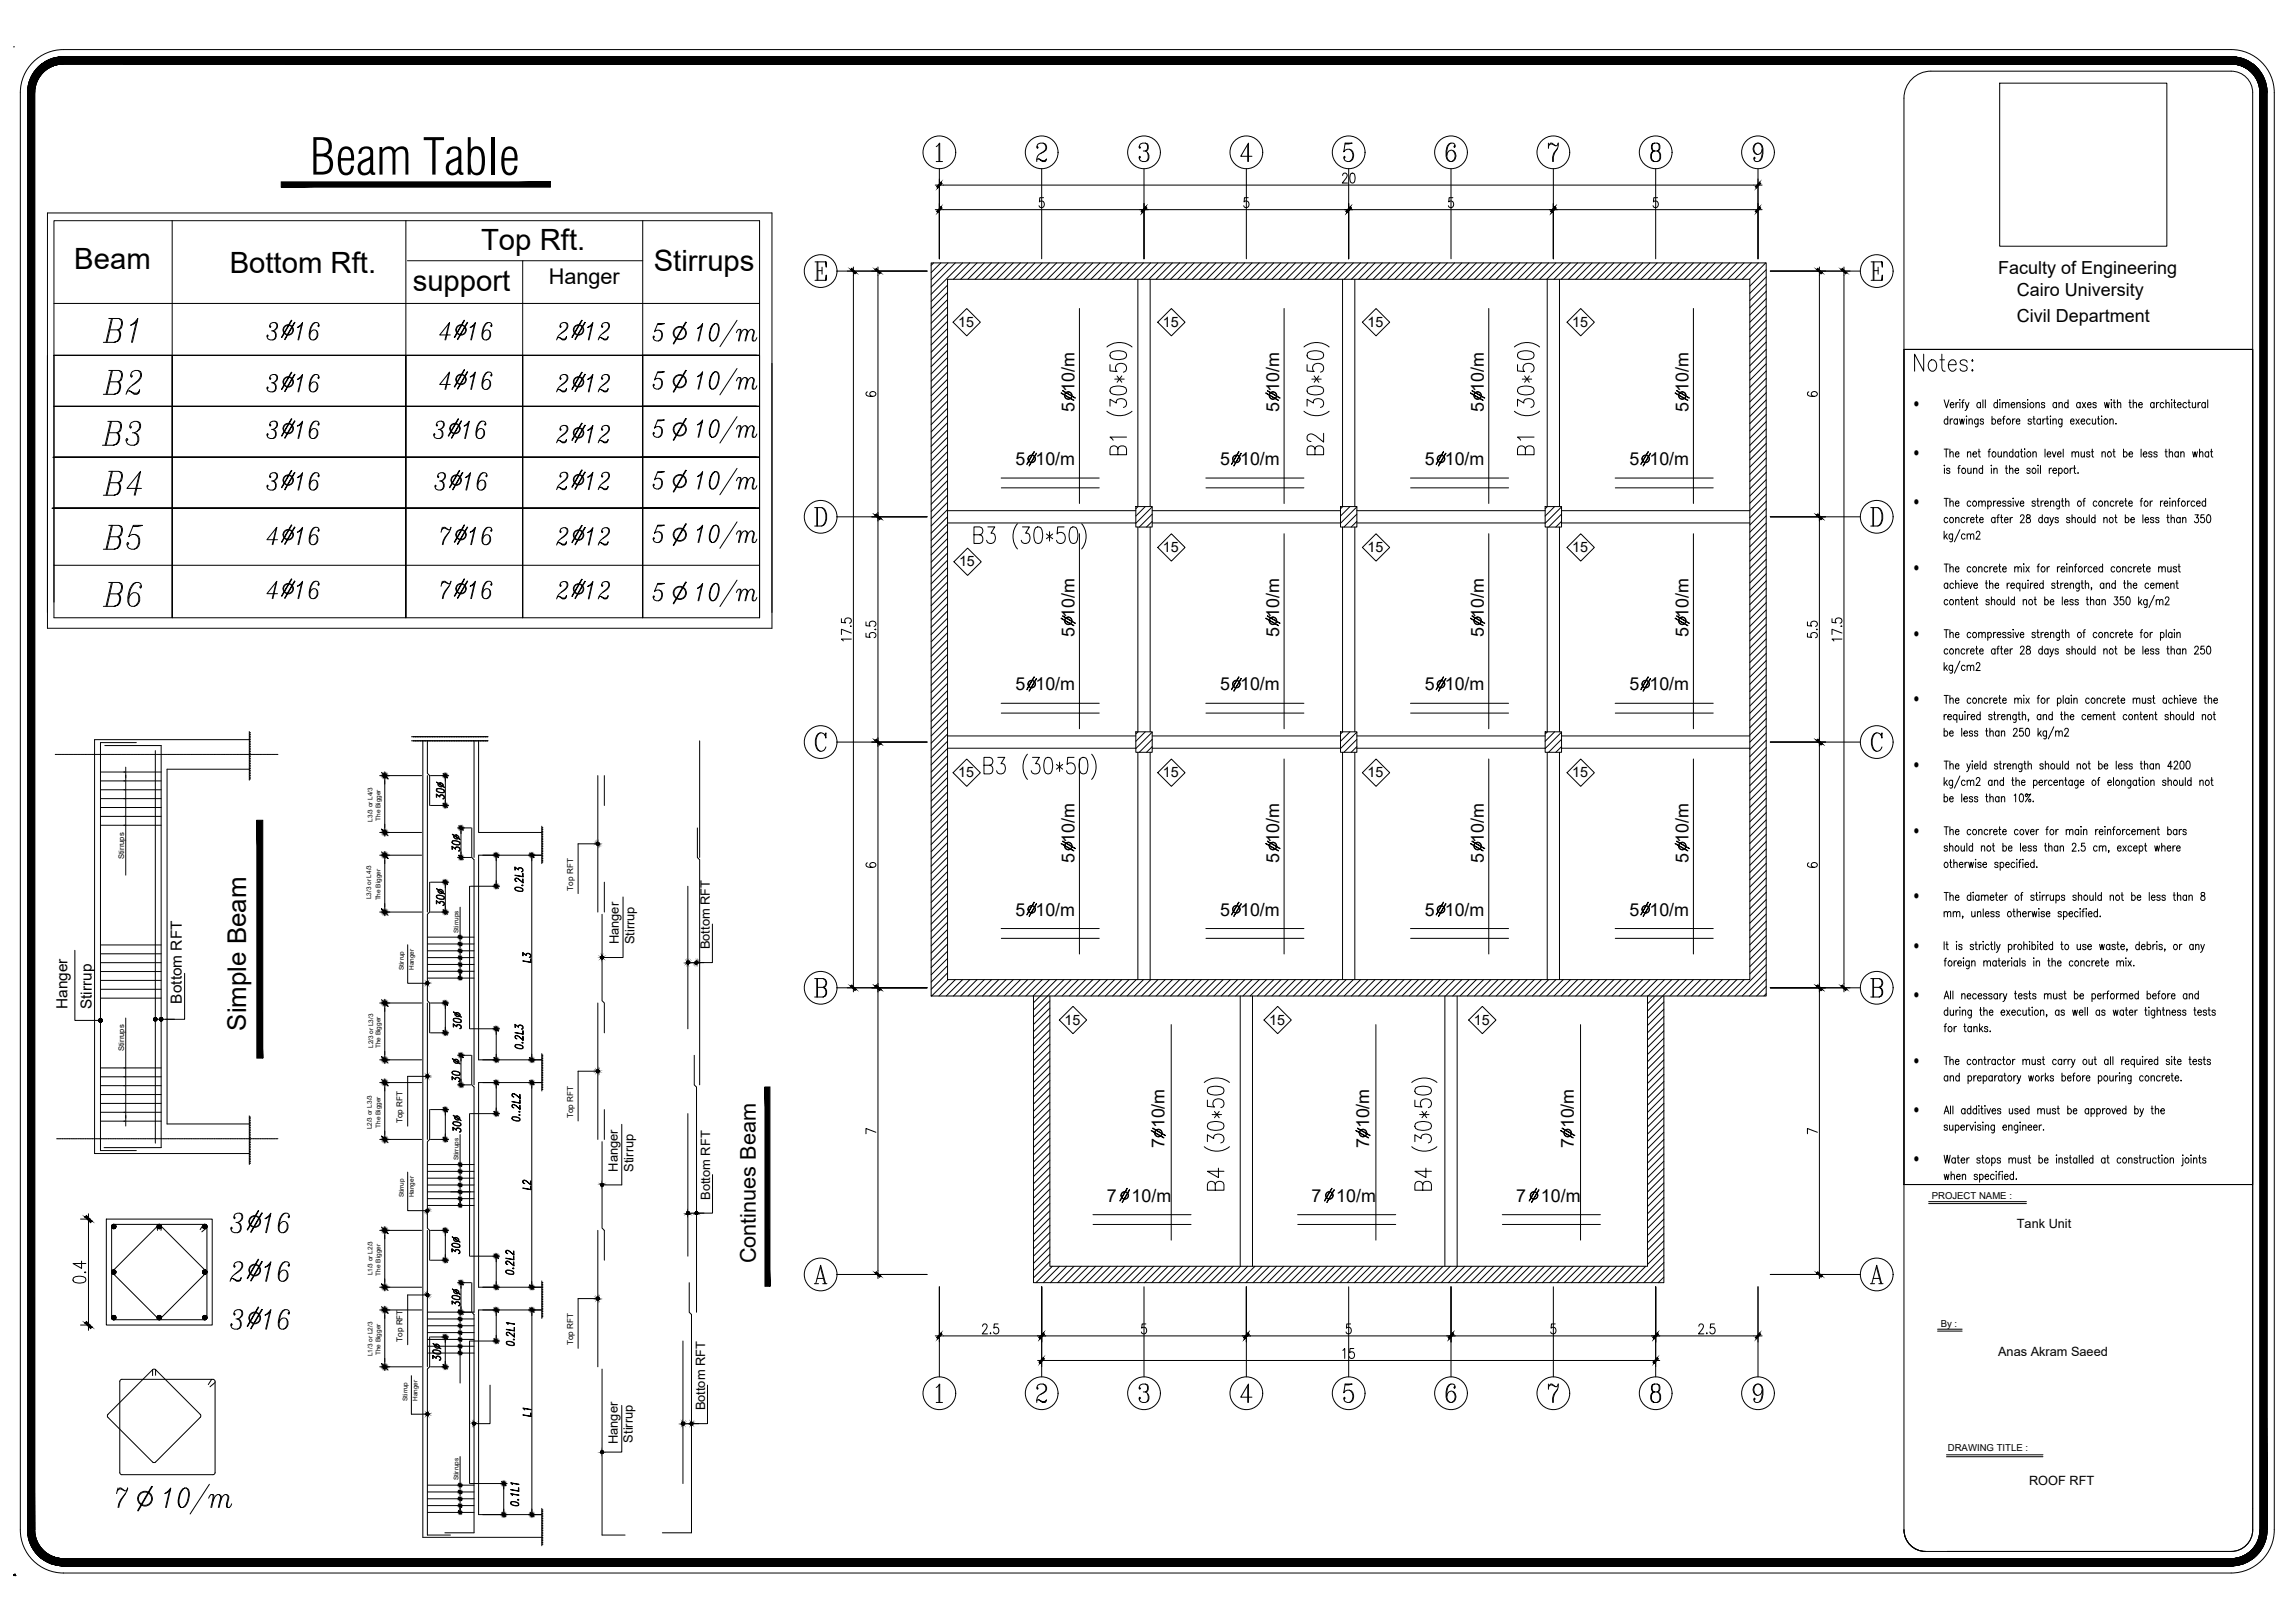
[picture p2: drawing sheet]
<svg xmlns="http://www.w3.org/2000/svg" width="841mm" height="594mm" viewBox="0 0 841 594" stroke-linecap="round" stroke-linejoin="round" font-family="sans-serif">
<defs><g id="words">
<text font-size="18.4" x="113.6" y="64">Beam Table</text>
<text font-size="15.9" x="41.6" y="555.6">7 10/m</text>
<g font-size="15">
<text x="238.1" y="163.7">5 10/m</text>
<text x="238.1" y="202.1">5 10/m</text>
</g>
<g font-size="14.6">
<text x="238.1" y="128.1">5 10/m</text>
<text x="238.1" y="145.7">5 10/m</text>
<text x="238.1" y="182.4">5 10/m</text>
<text x="238.1" y="223.3">5 10/m</text>
</g>
<g font-size="13.7">
<text x="36.7" y="126.6">B1</text>
<text x="36.7" y="145.7">B2</text>
<text x="36.3" y="164.4">B3</text>
<text x="36.7" y="182.7">B4</text>
<text x="36.7" y="202.5">B5</text>
<text x="36.7" y="223.3">B6</text>
</g>
<g font-size="11.5">
<text x="83.3" y="452.6">3 16</text>
<text x="82.9" y="470.6">2 16</text>
<text x="83.3" y="487.9">3 16</text>
</g>
<g font-size="10.7">
<text x="176.3" y="91.6">Top Rft.</text>
<text x="27.2" y="98.5">Beam</text>
<text x="84.2" y="100.1">Bottom Rft.</text>
<text x="239.6" y="99.2">Stirrups</text>
<text x="151.2" y="106.5">support</text>
</g>
<g font-size="10.6">
<text x="96.7" y="125.6">3 16</text>
<text x="159.8" y="125.6">4 16</text>
<text x="202.8" y="125.6">2 12</text>
<text x="159.8" y="143.9">4 16</text>
<text x="96.7" y="144.6">3 16</text>
<text x="202.8" y="144.6">2 12</text>
<text x="96.7" y="161.9">3 16</text>
<text x="157.7" y="161.9">3 16</text>
<text x="202.8" y="163.3">2 12</text>
<text x="96.7" y="180.6">3 16</text>
<text x="158" y="180.6">3 16</text>
<text x="202.8" y="180.6">2 12</text>
<text x="96.7" y="200.7">4 16</text>
<text x="160.5" y="200.7">7 16</text>
<text x="202.8" y="200.7">2 12</text>
<text x="96.7" y="220.5">4 16</text>
<text x="160.5" y="220.5">7 16</text>
<text x="202.8" y="220.5">2 12</text>
</g>
<text font-size="9.5" x="90.2" y="377.5" transform="rotate(-90 90.2 377.5)">Simple Beam</text>
<text font-size="8.8" x="32.5" y="471.3" transform="rotate(-90 32.5 471.3)">0.4</text>
<g font-size="7.9">
<text x="201.1" y="103.9">Hanger</text>
<text x="277" y="462.7" transform="rotate(-90 277 462.7)">Continues Beam</text>
</g>
<text font-size="7.5" x="490.7" y="68.4">20</text>
<g font-size="7.1">
<text x="387.7" y="147.8">è</text>
<text x="462.5" y="147.8">è</text>
<text x="537.6" y="147.8">è</text>
<text x="612.8" y="147.8">è</text>
<text x="387.7" y="230.4">è</text>
<text x="462.5" y="230.4">è</text>
<text x="537.6" y="230.4">è</text>
<text x="612.8" y="230.4">è</text>
<text x="312.9" y="236" transform="rotate(-90 312.9 236)">17.5</text>
<text x="321.7" y="234.9" transform="rotate(-90 321.7 234.9)">5.5</text>
<text x="666.7" y="234.9" transform="rotate(-90 666.7 234.9)">5.5</text>
<text x="675.9" y="236" transform="rotate(-90 675.9 236)">17.5</text>
<text x="387.7" y="312.9">è</text>
<text x="462.5" y="312.9">è</text>
<text x="537.6" y="312.9">è</text>
<text x="612.8" y="312.9">è</text>
<text x="420.5" y="418">è</text>
<text x="495.7" y="418">è</text>
<text x="570.8" y="418">è</text>
<text x="358.8" y="489.7">2.5</text>
<text x="621.2" y="489.7">2.5</text>
<text x="490.7" y="498.8">15</text>
</g>
<g font-size="6.6">
<text x="732.3" y="100.4">Faculty of Engineering</text>
<text x="739.1" y="108.3">Cairo University</text>
<text x="739.1" y="117.8">Civil Department</text>
<text x="169.7" y="312.9" transform="rotate(-90 169.7 312.9)">30</text>
<text x="169.7" y="397.2" transform="rotate(-90 169.7 397.2)">30</text>
<text x="169.7" y="479.4" transform="rotate(-90 169.7 479.4)">30</text>
</g>
<g font-size="6.5">
<text x="393.7" y="151" transform="rotate(-90 393.7 151)">5 10/m</text>
<text x="468.7" y="151" transform="rotate(-90 468.7 151)">5 10/m</text>
<text x="543.7" y="151" transform="rotate(-90 543.7 151)">5 10/m</text>
<text x="618.7" y="151" transform="rotate(-90 618.7 151)">5 10/m</text>
<text x="372.2" y="170.4">5 10/m</text>
<text x="447.2" y="170.4">5 10/m</text>
<text x="522.2" y="170.4">5 10/m</text>
<text x="597.2" y="170.4">5 10/m</text>
<text x="393.7" y="233.5" transform="rotate(-90 393.7 233.5)">5 10/m</text>
<text x="468.7" y="233.5" transform="rotate(-90 468.7 233.5)">5 10/m</text>
<text x="543.7" y="233.5" transform="rotate(-90 543.7 233.5)">5 10/m</text>
<text x="618.7" y="233.5" transform="rotate(-90 618.7 233.5)">5 10/m</text>
<text x="372.2" y="252.9">5 10/m</text>
<text x="447.2" y="252.9">5 10/m</text>
<text x="522.2" y="252.9">5 10/m</text>
<text x="597.2" y="252.9">5 10/m</text>
<text x="393.7" y="316" transform="rotate(-90 393.7 316)">5 10/m</text>
<text x="468.7" y="316" transform="rotate(-90 468.7 316)">5 10/m</text>
<text x="543.7" y="316" transform="rotate(-90 543.7 316)">5 10/m</text>
<text x="618.7" y="316" transform="rotate(-90 618.7 316)">5 10/m</text>
<text x="372.2" y="335.4">5 10/m</text>
<text x="447.2" y="335.4">5 10/m</text>
<text x="522.2" y="335.4">5 10/m</text>
<text x="597.2" y="335.4">5 10/m</text>
<text x="426.7" y="420.6" transform="rotate(-90 426.7 420.6)">7 10/m</text>
<text x="501.7" y="420.6" transform="rotate(-90 501.7 420.6)">7 10/m</text>
<text x="576.7" y="420.6" transform="rotate(-90 576.7 420.6)">7 10/m</text>
<text x="405.6" y="440.2">7</text>
<text x="414.7" y="440.2">10/m</text>
<text x="480.6" y="440.2">7</text>
<text x="489.7" y="440.2">10/m</text>
<text x="555.6" y="440.2">7</text>
<text x="564.7" y="440.2">10/m</text>
</g>
<g font-size="6.2">
<text x="163.7" y="293.9" transform="rotate(-90 163.7 293.9)">30</text>
<text x="163.7" y="333" transform="rotate(-90 163.7 333)">30</text>
<text x="195.4" y="353.8" transform="rotate(-90 195.4 353.8)">L3</text>
<text x="195.4" y="437.1" transform="rotate(-90 195.4 437.1)">L2</text>
<text x="195.4" y="520" transform="rotate(-90 195.4 520)">L1</text>
</g>
<g font-size="5.6">
<text x="24.8" y="369.6" transform="rotate(-90 24.8 369.6)">Hanger</text>
<text x="33.6" y="369.6" transform="rotate(-90 33.6 369.6)">Stirrup</text>
<text x="66.6" y="367.6" transform="rotate(-90 66.6 367.6)">Bottom RFT</text>
</g>
<g font-size="5.3">
<text x="701.4" y="149.4">·</text>
<text x="701.4" y="167.4">·</text>
<text x="701.4" y="185.4">·</text>
<text x="701.4" y="209.5">·</text>
<text x="701.4" y="233.6">·</text>
<text x="701.4" y="257.6">·</text>
<text x="701.4" y="281.7">·</text>
<text x="701.4" y="305.7">·</text>
<text x="701.4" y="329.8">·</text>
<text x="701.4" y="347.8">·</text>
<text x="701.4" y="365.9">·</text>
<text x="701.4" y="389.9">·</text>
<text x="701.4" y="408">·</text>
<text x="316.1" y="416.6">7</text>
<text x="661.1" y="416.6">7</text>
<text x="701.4" y="426">·</text>
</g>
<g font-size="5.2">
<text x="351.1" y="119.7">15</text>
<text x="426.1" y="119.7">15</text>
<text x="501.1" y="119.7">15</text>
<text x="576.1" y="119.7">15</text>
<text x="426.1" y="202.2">15</text>
<text x="501.1" y="202.2">15</text>
<text x="576.1" y="202.2">15</text>
<text x="351.4" y="207.4">15</text>
<text x="351.1" y="284.7">15</text>
<text x="426.1" y="284.7">15</text>
<text x="501.1" y="284.7">15</text>
<text x="576.1" y="284.7">15</text>
<text x="390.1" y="375.3">15</text>
<text x="465.1" y="375.3">15</text>
<text x="540.1" y="375.3">15</text>
</g>
<g font-size="4.9">
<text x="316.1" y="146.4">6</text>
<text x="661.1" y="146.4">6</text>
<text x="316.1" y="318.9">6</text>
<text x="661.1" y="318.9">6</text>
</g>
<g font-size="4.7">
<text x="226.8" y="345.9" transform="rotate(-90 226.8 345.9)">Hanger</text>
<text x="232.6" y="345.9" transform="rotate(-90 232.6 345.9)">Stirrup</text>
<text x="260.2" y="347.7" transform="rotate(-90 260.2 347.7)">Bottom RFT</text>
<text x="226.4" y="429.1" transform="rotate(-90 226.4 429.1)">Hanger</text>
<text x="232.1" y="429.1" transform="rotate(-90 232.1 429.1)">Stirrup</text>
<text x="260.2" y="439.5" transform="rotate(-90 260.2 439.5)">Bottom RFT</text>
<text x="739.1" y="449.8">Tank Unit</text>
<text x="732.2" y="496.6">Anas Akram Saeed</text>
<text x="258.4" y="516.6" transform="rotate(-90 258.4 516.6)">Bottom RFT</text>
<text x="226.4" y="528.9" transform="rotate(-90 226.4 528.9)">Hanger</text>
<text x="231.9" y="528.4" transform="rotate(-90 231.9 528.4)">Stirrup</text>
<text x="743.6" y="543.8">ROOF RFT</text>
</g>
<g font-size="3.5">
<text x="707.9" y="439.2">PROJECT NAME :</text>
<text x="711.2" y="485.9">By :</text>
<text x="713.8" y="531.3">DRAWING TITLE :</text>
</g>
<g font-size="3">
<text x="210" y="326.2" transform="rotate(-90 210 326.2)">Top RFT</text>
<text x="147.5" y="411.4" transform="rotate(-90 147.5 411.4)">Top RFT</text>
<text x="210" y="409.5" transform="rotate(-90 210 409.5)">Top RFT</text>
<text x="147.5" y="491.5" transform="rotate(-90 147.5 491.5)">Top RFT</text>
<text x="210" y="492.8" transform="rotate(-90 210 492.8)">Top RFT</text>
</g>
<g font-size="2.8">
<text x="45.5" y="314.6" transform="rotate(-90 45.5 314.6)">Stirrups</text>
<text x="45.5" y="384.9" transform="rotate(-90 45.5 384.9)">Stirrups</text>
</g>
<text font-size="2.6" x="6" y="577.8" transform="rotate(-90 6 577.8)">B1</text>
<g font-size="2.4">
<text x="136.5" y="300.9" transform="rotate(-90 136.5 300.9)">L3/3 or L4/3</text>
<text x="139.4" y="300.7" transform="rotate(-90 139.4 300.7)">The Bigger</text>
<text x="136" y="329.4" transform="rotate(-90 136 329.4)">L3/3 or L4/3</text>
<text x="139.4" y="329.8" transform="rotate(-90 139.4 329.8)">The Bigger</text>
<text x="168" y="341.7" transform="rotate(-90 168 341.7)">Stirrups</text>
<text x="148" y="355.3" transform="rotate(-90 148 355.3)">Stirrup</text>
<text x="151.6" y="355.3" transform="rotate(-90 151.6 355.3)">Hanger</text>
<text x="136.7" y="383.8" transform="rotate(-90 136.7 383.8)">L2/3 or L3/3</text>
<text x="139.4" y="383.9" transform="rotate(-90 139.4 383.9)">The Bigger</text>
<text x="136.3" y="413.7" transform="rotate(-90 136.3 413.7)">L2/3 or L3/3</text>
<text x="139.4" y="413.1" transform="rotate(-90 139.4 413.1)">The Bigger</text>
<text x="168" y="424.9" transform="rotate(-90 168 424.9)">Stirrups</text>
<text x="148" y="438.6" transform="rotate(-90 148 438.6)">Stirrup</text>
<text x="151.6" y="438.6" transform="rotate(-90 151.6 438.6)">Hanger</text>
<text x="136.5" y="467.2" transform="rotate(-90 136.5 467.2)">L1/3 or L2/3</text>
<text x="139.4" y="467.2" transform="rotate(-90 139.4 467.2)">The Bigger</text>
<text x="136.5" y="496.7" transform="rotate(-90 136.5 496.7)">L1/3 or L2/3</text>
<text x="139.4" y="496.4" transform="rotate(-90 139.4 496.4)">The Bigger</text>
<text x="149.3" y="513.1" transform="rotate(-90 149.3 513.1)">Stirrup</text>
<text x="153" y="513.1" transform="rotate(-90 153 513.1)">Hanger</text>
<text x="168" y="542.1" transform="rotate(-90 168 542.1)">Stirrups</text>
</g>
</g></defs>
<!-- layer: TEXT -->
<g fill="none" stroke="#000" stroke-width=".37">
<path d="M704.9 129.7v6.3l-3.3-6.3v6.3M707.3 132.1a1.32 1.32 0 0 1 2.2 .6 2.08 2.08 0 0 1-1.7 3.3 2.45 2.45 0 0 1-.5-3.9zM710.9 131.8h1.7M711.6 129.7v5.1l.2 .9 1 .3M714 133.6h2.8a1.38 1.38 0 0 0-.8-1.7 1.38 1.38 0 0 0-1.8 .8 2.08 2.08 0 0 0 1.7 3.3l.9-.9M720.9 132.7a1.38 1.38 0 0 0-1.3-1 1.38 1.38 0 0 0-1.3 1l.2 .6 1.7 .6a1.15 1.15 0 0 1 .5 1.8 1.5 1.5 0 0 1-2.4-.6M722.8 131.8l.2 .3-.2 .3-.2-.3zM722.8 135.4l.2 .3-.2 .3-.2-.3zM712.4 146.4l.9 3 .9-3M713.8 153.8a.64 .64 0 0 0-.6-.4 .64 .64 0 0 0-.6 .4l-.2 .7a.78 .78 0 0 0 .9 .9l.5-.4M713.8 152.5v2.9M714.7 148.2h1.3l-.2-.6a.62 .62 0 0 0-1 .2l-.1 .7a.79 .79 0 0 0 .9 .9l.4-.5"/>
<path d="M714.7 153.4v2M715.6 153.4a.8 .8 0 0 0-.9 .9M716.8 147.4v2M717.3 153.8a.64 .64 0 0 0-.6-.4 .64 .64 0 0 0-.6 .4l-.1 .7a.79 .79 0 0 0 .9 .9l.4-.4M717.3 153.4v2M717.7 147.4a.79 .79 0 0 0-.9 .8M718.1 153.4l.5 2 .4-2 .4 2 .5-2M718.2 146.3v.3zM718.2 147.4v2M718.9 147.4h.8M719.8 146.4l-.5 .2-.1 .4v2.4M720.2 147.4l.7 2 .6-2"/>
<path d="M720.7 152.3v.3zM720.7 153.4v2M720.9 149.4l-.8 .9M721.5 154l.6-.6 .6 .2 .1 1.8M721.5 153.4v2M724.9 153.4l-.1 2.7-.4 .2-.5-.1M724.9 153.8a.64 .64 0 0 0-.6-.4 .64 .64 0 0 0-.6 .4l-.2 .7a.79 .79 0 0 0 .9 .9l.5-.4M725.8 147.8a.65 .65 0 0 0-.6-.4 .65 .65 0 0 0-.7 .4l-.1 .7a.79 .79 0 0 0 .9 .9l.5-.5M725.8 147.4v2M726.7 146.4v3M726.9 153.8a.64 .64 0 0 0-.6-.4 .64 .64 0 0 0-.6 .4l1.1 .7 .1 .5a.64 .64 0 0 1-.6 .4 .64 .64 0 0 1-.6-.4M727.5 146.4v3"/>
<path d="M730 153.8a.64 .64 0 0 1 .6-.4 .64 .64 0 0 1 .6 .4l.1 .7a.79 .79 0 0 1-.9 .9l-.4-.4M730 152.5v2.9M732 147.8a.65 .65 0 0 0-.6-.4 .65 .65 0 0 0-.6 .4l-.1 .7a.79 .79 0 0 0 .8 .9l.5-.5M732 154.3h1.3l-.2-.7a.87 .87 0 0 0-1.1 .8 .87 .87 0 0 0 1.1 .8l.2-.2M732 146.4v3M732.9 146.3v.3zM732.9 147.4v2M733.8 148l.5-.6 .6 .2 .1 1.8M733.8 147.4v2M733.9 153.4h.7M734.8 152.5l-.5 .1-.1 .4v2.4M735 148l.5-.6 .6 .2 .1 1.8"/>
<path d="M735.6 153.6a.61 .61 0 0 1 1 .2l.2 .7a.79 .79 0 0 1-.9 .9l-.6-.9zM737 148.2h1.3l-.2-.6a.62 .62 0 0 0-1 .2l-.1 .7a.79 .79 0 0 0 .9 .9l.4-.5M737.5 153.4v2M738.4 153.4a.8 .8 0 0 0-.9 .9M738.9 154.3h1.3l-.2-.7a.87 .87 0 0 0-1.1 .8 .87 .87 0 0 0 1.1 .8l.2-.2M739.1 148l.5-.6 .6 .2 .1 1.8M739.1 147.4v2M742.3 147.8a.65 .65 0 0 0-.6-.4 .65 .65 0 0 0-.6 .4l1.1 .7 .1 .4a.64 .64 0 0 1-.6 .5 .64 .64 0 0 1-.6-.5M743.1 146.3v.3zM743.1 147.4v2M744.2 147.6a.62 .62 0 0 1 1 .2l.1 .7a.79 .79 0 0 1-.9 .9l-.5-.9zM744.4 153.8a.64 .64 0 0 0-.6-.4 .64 .64 0 0 0-.6 .4l1.1 .7 .1 .5a.65 .65 0 0 1-.6 .4 .65 .65 0 0 1-.6-.4"/>
<path d="M745 153.4h.8M745.3 152.5v2.3l.1 .4 .5 .2M746.1 148l.5-.6 .6 .2 .1 1.8M746.1 147.4v2M747.8 153.8a.64 .64 0 0 0-.7-.4 .64 .64 0 0 0-.6 .4l-.1 .7a.79 .79 0 0 0 .9 .9l.5-.4M747.8 153.4v2M748.6 153.4v2M749.3 147.8a.65 .65 0 0 0-.6-.4 .65 .65 0 0 0-.6 .4l1.1 .7 .1 .4a.64 .64 0 0 1-.6 .5 .64 .64 0 0 1-.6-.5M749.5 153.4a.8 .8 0 0 0-.9 .9M749.9 153.4h.7M750.2 152.5v2.3l.1 .4 .5 .2M751.4 152.3v.3z"/>
<path d="M751.4 153.4v2M752.3 154l.6-.6 .5 .2 .1 1.8M752.3 153.4v2M753.6 147.8a.64 .64 0 0 0-.6-.4 .64 .64 0 0 0-.6 .4l-.1 .7a.79 .79 0 0 0 .9 .9l.4-.5M753.6 147.4v2M754.5 148l.6-.6 .5 .2 .1 1.8M754.5 147.4v2M755.6 153.4l-.1 2.7-.3 .2-.6-.1M755.6 153.8a.64 .64 0 0 0-.6-.4 .64 .64 0 0 0-.6 .4l-.1 .7a.79 .79 0 0 0 .9 .9l.4-.4M757.9 147.8a.65 .65 0 0 0-.7-.4 .65 .65 0 0 0-.6 .4l-.1 .7a.79 .79 0 0 0 .9 .9l.5-.5M757.9 146.4v3M758.7 154.3h1.4l-.2-.7a.61 .61 0 0 0-1 .2l-.2 .7a.79 .79 0 0 0 .9 .9l.5-.4"/>
<path d="M760.7 153.4l1.3 2M762 153.4l-1.3 2M762.3 147.8a.65 .65 0 0 0-.6-.4 .65 .65 0 0 0-.6 .4l-.1 .7a.79 .79 0 0 0 .9 .9l.4-.5M762.3 147.4v2M762.6 154.3h1.4l-.3-.7a.61 .61 0 0 0-1 .2l-.1 .7a.79 .79 0 0 0 .9 .9l.5-.4M763.1 147.4l1.2 2M764.3 147.4l-1.2 2M765 148.2h1.3l-.2-.6a.62 .62 0 0 0-1 .2l-.1 .7a.79 .79 0 0 0 .9 .9l.4-.5M766 153.8a.64 .64 0 0 0-.6-.4 .64 .64 0 0 0-.7 .4l-.1 .7a.79 .79 0 0 0 .9 .9l.5-.4M766.7 153.4l.1 1.8 .6 .2 .6-.6M768 153.4v2M768.2 147.8a.65 .65 0 0 0-.6-.4 .65 .65 0 0 0-.6 .4l1.1 .7 .1 .4a.64 .64 0 0 1-.6 .5 .64 .64 0 0 1-.6-.5"/>
<path d="M768.6 153.4h.8M769 152.5v2.3l.1 .4 .4 .2M770.2 152.3v.3zM770.2 153.4v2M771.2 147.4l.4 2 .5-2 .4 2 .5-2M771.3 153.6a.61 .61 0 0 1 1 .2l.1 .7a.79 .79 0 0 1-.9 .9l-.5-.9zM773.2 154l.5-.6 .6 .2 .1 1.8M773.2 153.4v2M773.7 146.3v.3zM773.7 147.4v2M774.4 147.4h.8M774.7 146.4v2.4l.1 .4 .5 .2"/>
<path d="M775.4 155.1v.3zM776 148l.5-.6 .6 .2 .1 1.8M776 146.4v3M780.2 147.4h.8M780.5 146.4v2.4l.1 .4 .5 .2M781.7 148l.6-.6 .5 .2 .2 1.8M781.7 146.4v3M783.7 148.2h1.4l-.3-.6a.62 .62 0 0 0-1 .2l-.1 .7a.79 .79 0 0 0 .9 .9l.5-.5M789.4 147.8a.65 .65 0 0 0-.6-.4 .65 .65 0 0 0-.6 .4l-.1 .7a.79 .79 0 0 0 .8 .9l.5-.5M789.4 147.4v2M790.3 147.4v2M791.2 147.4a.79 .79 0 0 0-.9 .8"/>
<path d="M792.9 147.8a.65 .65 0 0 0-.6-.4 .65 .65 0 0 0-.6 .4l-.1 .7a.79 .79 0 0 0 .9 .9l.4-.5M793.7 148l.6-.6 .5 .2 .1 1.8M793.7 146.4v3M795.8 146.3v.3zM795.8 147.4v2M796.5 147.4h.8M796.8 146.4v2.4l.1 .4 .5 .2M797.9 148.2h1.4l-.2-.6a.62 .62 0 0 0-1 .2l-.2 .7a.79 .79 0 0 0 .9 .9l.5-.5M801.3 147.8a.64 .64 0 0 0-.6-.4 .64 .64 0 0 0-.6 .4l-.2 .7a.79 .79 0 0 0 .9 .9l.5-.5M801.8 147.4h.8M802.2 146.4v2.4l.1 .4 .4 .2M803.4 147.4l.1 1.8 .5 .2 .6-.6"/>
<path d="M804.6 147.4v2M805.5 147.4v2M806.4 147.4a.79 .79 0 0 0-.9 .8M808.2 147.8a.64 .64 0 0 0-.7-.4 .64 .64 0 0 0-.6 .4l-.1 .7a.78 .78 0 0 0 .9 .9l.5-.5M808.2 147.4v2M809 146.4v3M712.4 164.5h1.6M712.6 170.4v.2zM712.6 171.5v1.9M713.2 164.5v2.9M714.6 166l.5-.5 .6 .1 .1 1.8M714.6 171.9a.64 .64 0 0 0-.7-.4 .64 .64 0 0 0-.6 .4l1.1 .7 .2 .4a.65 .65 0 0 1-.7 .4 .65 .65 0 0 1-.6-.4"/>
<path d="M714.6 164.5v2.9M716.6 166.3h1.3l-.2-.7a.61 .61 0 0 0-1 .3l-.1 .7a.8 .8 0 0 0 .8 .8l.5-.4M717.4 171.5h.8M718.3 170.5l-.4 .1-.1 .5v2.3M719.2 171.6a.87 .87 0 0 1 1.1 .8 .87 .87 0 0 1-1.1 .9l-.3-.7zM721 166l.5-.5 .6 .1 .1 1.8M721 165.5v1.9M721.1 171.5l.1 1.8 .6 .1 .5-.5M722.3 171.5v1.9M723 166.3h1.3l-.2-.7a.61 .61 0 0 0-1 .3l-.1 .7a.8 .8 0 0 0 .9 .8l.4-.4M723.2 172l.6-.5 .5 .1 .1 1.8M723.2 171.5v1.9"/>
<path d="M724.9 165.5h.8M725.2 164.5v2.3l.1 .5 .5 .1M726.5 171.9l-.2-.3a.87 .87 0 0 0-1.1 .8 .87 .87 0 0 0 1.1 .9l.2-.3M726.5 170.5v2.9M728.5 165.5h.8M729.4 164.5l-.4 .1-.1 .4v2.4M729.8 170.4v.2zM729.8 171.5v1.9M730.3 165.6a.61 .61 0 0 1 1 .3l.1 .7a.8 .8 0 0 1-.9 .8l-.5-.8zM730.7 172l.5-.5 .6 .1 .1 1.8M730.7 171.5v1.9M732.2 165.5l.1 1.8 .6 .1 .5-.6"/>
<path d="M733.4 165.5v1.9M734.3 166l.6-.5 .5 .1 .1 1.8M734.3 165.5v1.9M734.9 171.5h.7M735.2 170.5v2.4l.1 .4 .5 .1M736.4 172l.6-.5 .5 .1 .1 1.8M736.4 170.5v2.9M737.6 165.9a.64 .64 0 0 0-.6-.5 .64 .64 0 0 0-.6 .5l-.1 .7a.8 .8 0 0 0 .9 .8l.4-.4M737.6 164.5v2.9M738.4 172.3h1.4l-.3-.7a.87 .87 0 0 0-1.1 .8 .87 .87 0 0 0 1.1 .9l.3-.3M739.8 165.9a.64 .64 0 0 0-.7-.5 .64 .64 0 0 0-.6 .5l-.1 .7a.8 .8 0 0 0 .9 .8l.5-.4M739.8 165.5v1.9"/>
<path d="M740.4 165.5h.8M740.8 164.5v2.3l.1 .5 .4 .1M742 164.4v.2zM742 165.5v1.9M743.1 165.6a.61 .61 0 0 1 1 .3l.1 .7a.8 .8 0 0 1-.9 .8l-.5-.8zM744 171.9a.64 .64 0 0 0-.6-.4 .64 .64 0 0 0-.6 .4l1.1 .7 .1 .4a.65 .65 0 0 1-.6 .4 .65 .65 0 0 1-.6-.4M745 166l.5-.5 .6 .1 .1 1.8M745 171.6a.87 .87 0 0 1 1.1 .8 .87 .87 0 0 1-1.1 .9l-.4-.7zM745 165.5v1.9M746.9 170.4v.2zM746.9 171.5v1.9M747.8 170.5v2.9"/>
<path d="M749.4 164.5v2.9M750.2 166.3h1.3l-.2-.7a.61 .61 0 0 0-1 .3l-.1 .7a.8 .8 0 0 0 .9 .8l.4-.4M751 171.5v1.9M751.9 171.5a.79 .79 0 0 0-.9 .8M752.1 165.5l.7 1.9 .6-1.9M752.3 172.3h1.3l-.2-.7a.87 .87 0 0 0-1.1 .8 .87 .87 0 0 0 1.1 .9l.2-.3M754 166.3h1.3l-.2-.7a.61 .61 0 0 0-1 .3l-.1 .7a.8 .8 0 0 0 .9 .8l.4-.4M754.4 171.9a.64 .64 0 0 1 .6-.4 .64 .64 0 0 1 .6 .4l.1 .7a.79 .79 0 0 1-.8 .8l-.5-.4M754.4 171.5v2.9M756.1 164.5v2.9M756.7 171.6a.87 .87 0 0 1 1.2 .8 .87 .87 0 0 1-1.2 .9l-.3-.7zM758.6 171.5v1.9"/>
<path d="M759.3 166l.6-.5 .5 .1 .1 1.8M759.3 165.5v1.9M759.5 171.5a.79 .79 0 0 0-.9 .8M759.9 171.5h.7M760.2 170.5v2.4l.1 .4 .4 .1M760.5 166l.6-.5 .5 .1 .1 1.8M761.5 173.1v.3zM762.6 165.5l.1 1.8 .6 .1 .6-.6M763.9 165.5v1.9M765.9 165.9a.64 .64 0 0 0-.7-.5 .64 .64 0 0 0-.6 .5l1.1 .7 .2 .4a.64 .64 0 0 1-.7 .4 .64 .64 0 0 1-.6-.4M766.4 165.5h.8M766.7 164.5v2.3l.1 .5 .5 .1"/>
<path d="M770.3 166l.5-.5 .6 .1 .1 1.8M770.3 165.5v1.9M772.6 165.6a.87 .87 0 0 1 1.1 .8 .87 .87 0 0 1-1.1 .9l-.3-.7zM774.3 165.5h.8M774.6 164.5v2.3l.1 .5 .5 .1M778.2 165.9a.64 .64 0 0 1 .6-.5 .64 .64 0 0 1 .6 .5l.1 .7a.8 .8 0 0 1-.9 .8l-.4-.4M778.2 164.5v2.9M780.2 166.3h1.3l-.2-.7a.61 .61 0 0 0-1 .3l-.1 .7a.8 .8 0 0 0 .9 .8l.4-.4M784.6 164.5v2.9M785.4 166.3h1.3l-.2-.7a.61 .61 0 0 0-1 .3l-.1 .7a.8 .8 0 0 0 .9 .8l.4-.4M788.6 165.9a.64 .64 0 0 0-.6-.5 .64 .64 0 0 0-.6 .5l1.1 .7 .1 .4a.64 .64 0 0 1-.6 .4 .64 .64 0 0 1-.6-.4M790.5 165.9a.64 .64 0 0 0-.6-.5 .64 .64 0 0 0-.6 .5l1.1 .7 .1 .4a.64 .64 0 0 1-.6 .4 .64 .64 0 0 1-.6-.4"/>
<path d="M793.4 165.5h.8M793.7 164.5v2.3l.1 .5 .5 .1M794.9 166l.6-.5 .6 .1 .1 1.8M794.9 164.5v2.9M798.3 165.9a.64 .64 0 0 0-.6-.5 .64 .64 0 0 0-.6 .5l-.2 .7a.8 .8 0 0 0 .9 .8l.5-.4M798.3 165.5v1.9M799.2 166l.5-.5 .6 .1 .1 1.8M799.2 165.5v1.9M803.5 165.5l.4 1.9 .5-1.9 .4 1.9 .5-1.9M806 166l.6-.5 .6 .1 .1 1.8M806 164.5v2.9M809.4 165.9a.64 .64 0 0 0-.6-.5 .64 .64 0 0 0-.6 .5l-.2 .7a.8 .8 0 0 0 .9 .8l.5-.4"/>
<path d="M809.4 165.5v1.9M810 165.5h.8M810.4 164.5v2.3l.1 .5 .4 .1M712.4 182.5h1.6M712.4 194.6v2.9M712.9 196.4l.8 1.1M713.2 182.5v2.9M713.6 195.5l-1.2 1.4M713.8 189.9a.64 .64 0 0 0-.6-.4 .64 .64 0 0 0-.6 .4l-.2 .7a.78 .78 0 0 0 .9 .9l.5-.5M714.6 184.1l.5-.6 .6 .1 .1 1.8M714.6 182.5v2.9M714.8 189.7a.62 .62 0 0 1 1 .2l.1 .7a.79 .79 0 0 1-.9 .9l-.6-.9z"/>
<path d="M715.6 195.5l-.2 2.7-.3 .2-.5-.1M715.6 195.9a.64 .64 0 0 0-.7-.4 .64 .64 0 0 0-.6 .4l-.1 .7a.8 .8 0 0 0 .9 .9l.5-.4M716.6 184.3h1.3l-.2-.7a.62 .62 0 0 0-1 .3l-.1 .7a.79 .79 0 0 0 .8 .8l.5-.4M716.7 190.1l.5-.6 .6 .2 .1 1.8M716.7 189.5v2M718.2 194l-2 4.4M720 189.9a.64 .64 0 0 0-.6-.4 .64 .64 0 0 0-.6 .4l-.1 .7a.79 .79 0 0 0 .8 .9l.5-.5M720.1 195.9l-.2-.2a.87 .87 0 0 0-1.1 .8 .87 .87 0 0 0 1.1 .8l.2-.2M720.8 189.5v2M720.9 196.1l.5-.6 .6 .2 .1 1.8M720.9 195.5v2M721.7 189.5a.79 .79 0 0 0-.9 .9"/>
<path d="M722.1 190.4h1.3l-.2-.7a.62 .62 0 0 0-1 .2l-.1 .7a.79 .79 0 0 0 .9 .9l.4-.5M722.1 196.1l.6-.6 .5 .2 .1 1.8M722.2 183.9a.64 .64 0 0 0-.6-.4 .64 .64 0 0 0-.6 .4l-.1 .7a.79 .79 0 0 0 .9 .8l.4-.4M723.2 183.6a.62 .62 0 0 1 1 .3l.1 .7a.79 .79 0 0 1-.9 .8l-.5-.8zM724 189.5h.8M724.2 195.3l.5-.7 .6 .1 .2 .4-.3 1-1.1 1.4h1.6M724.3 188.5v2.4l.1 .4 .5 .2M725.1 184.1l.6-.6 .5 .1 .1 1.8M725.1 183.5v1.9M725.4 190.4h1.4l-.3-.7a.62 .62 0 0 0-1 .2l-.1 .7a.79 .79 0 0 0 .9 .9l.5-.5M726.3 184.1l.6-.6 .5 .1 .1 1.8M728.4 183.9a.64 .64 0 0 1 .6-.4 .64 .64 0 0 1 .7 .4l.1 .7a.79 .79 0 0 1-.9 .8l-.5-.4"/>
<path d="M728.4 183.5v2.9M730.5 183.5v1.9M731.1 189.9a.65 .65 0 0 0-.6-.4 .65 .65 0 0 0-.6 .4l-.1 .7a.79 .79 0 0 0 .9 .9l.4-.5M731.1 189.5v2M731.4 183.5a.79 .79 0 0 0-.9 .8M731.8 189.5h.7M731.9 184.3h1.3l-.2-.7a.87 .87 0 0 0-1.1 .9 .87 .87 0 0 0 1.1 .8l.2-.3M732.7 188.5l-.5 .2-.1 .4v2.4M733.1 189.5h.8M733.4 188.5v2.4l.1 .4 .5 .2M734.5 190.4h1.4l-.3-.7a.62 .62 0 0 0-1 .2l-.1 .7a.79 .79 0 0 0 .9 .9l.5-.5M735.1 183.9a.64 .64 0 0 0-.6-.4 .64 .64 0 0 0-.6 .4l1.1 .7 .1 .4a.65 .65 0 0 1-.6 .5 .65 .65 0 0 1-.6-.5"/>
<path d="M736.6 189.5v2M737 183.9a.64 .64 0 0 0-.6-.4 .64 .64 0 0 0-.6 .4l1.1 .7 .1 .4a.65 .65 0 0 1-.6 .5 .65 .65 0 0 1-.6-.5M737.5 189.5a.79 .79 0 0 0-.9 .9M737.8 182.4v.3zM737.8 183.5v1.9M738.4 183.5l.7 1.9 .7-1.9M740.3 184.3h1.3l-.2-.7a.62 .62 0 0 0-1 .3l-.1 .7a.79 .79 0 0 0 .9 .8l.4-.4M740.4 189.2l.5-.7 .6 .2 .3 .4-.4 1-1.1 1.4h1.6M742.8 188.7v.8a1.06 1.06 0 0 1 1.2 .7 1.06 1.06 0 0 1-.5 1.3 .93 .93 0 0 1-1-1 .93 .93 0 0 1 1.1-.8l.3-.2a.61 .61 0 0 0-.4-1zM745.9 183.9a.64 .64 0 0 0-.6-.4 .64 .64 0 0 0-.7 .4l1.2 .7 .1 .4a.65 .65 0 0 1-.6 .5 .65 .65 0 0 1-.7-.5M746.4 183.5h.8M746.8 182.5v2.4l.1 .4 .4 .1"/>
<path d="M748 183.5v1.9M748.4 189.9a.65 .65 0 0 0-.6-.4 .65 .65 0 0 0-.6 .4l-.1 .7a.79 .79 0 0 0 .9 .9l.4-.5M748.4 188.5v3M748.9 183.5a.79 .79 0 0 0-.9 .8M749.3 184.3h1.3l-.2-.7a.62 .62 0 0 0-1 .3l-.1 .7a.79 .79 0 0 0 .9 .8l.4-.4M750.5 189.9a.65 .65 0 0 0-.6-.4 .65 .65 0 0 0-.6 .4l-.1 .7a.79 .79 0 0 0 .9 .9l.4-.5M750.5 189.5v2M751.2 189.5l.7 2 .6-2M751.4 184.1l.6-.6 .5 .1 .1 1.8M751.4 183.5v1.9M751.9 191.5l-.8 .9M754.3 189.9a.64 .64 0 0 0-.6-.4 .64 .64 0 0 0-.6 .4l1.1 .7 .1 .4a.64 .64 0 0 1-.6 .5 .64 .64 0 0 1-.6-.5"/>
<path d="M754.7 183.5l-.1 2.6-.3 .3-.6-.1M754.7 183.9a.64 .64 0 0 0-.6-.4 .64 .64 0 0 0-.6 .4l-.1 .7a.79 .79 0 0 0 .9 .8l.4-.4M755.4 183.5h.8M755.7 182.5v2.4l.2 .4 .4 .1M757 184.1l.5-.6 .6 .1 .1 1.8M757 182.5v2.9M758.5 189.9a.65 .65 0 0 0-.6-.4 .65 .65 0 0 0-.6 .4l1.1 .7 .1 .4a.64 .64 0 0 1-.6 .5 .64 .64 0 0 1-.6-.5M759.3 190.1l.6-.6 .5 .2 .1 1.8M759.3 188.5v3M761.6 183.6a.62 .62 0 0 1 1 .3l.1 .7a.79 .79 0 0 1-.8 .8l-.6-.8zM761.6 189.7a.62 .62 0 0 1 1 .2l.1 .7a.79 .79 0 0 1-.8 .9l-.6-.9zM763.3 183.5h.8"/>
<path d="M763.5 189.5l.1 1.8 .6 .2 .5-.6M764.2 182.5l-.5 .2-.1 .4v2.3M764.7 189.5v2M765.6 188.5v3M767.7 189.9a.64 .64 0 0 0-.6-.4 .64 .64 0 0 0-.6 .4l-.1 .7a.78 .78 0 0 0 .9 .9l.4-.5M767.7 188.5v3M768.4 183.9a.64 .64 0 0 0-.6-.4 .64 .64 0 0 0-.6 .4l-.1 .7a.79 .79 0 0 0 .9 .8l.4-.4M769.4 183.6a.62 .62 0 0 1 1 .3l.1 .7a.79 .79 0 0 1-.9 .8l-.5-.8zM771 190.1l.5-.6 .6 .2 .1 1.8M771 189.5v2M771.3 184.1l.5-.6 .6 .1 .1 1.8M771.3 183.5v1.9"/>
<path d="M773.3 189.7a.62 .62 0 0 1 1 .2l.1 .7a.79 .79 0 0 1-.9 .9l-.5-.9zM774.6 183.9a.64 .64 0 0 0-.6-.4 .64 .64 0 0 0-.6 .4l-.1 .7a.78 .78 0 0 0 .9 .8l.4-.4M775 189.5h.7M775.3 188.5v2.4l.1 .4 .4 .2M775.4 183.5v1.9M776.3 183.5a.79 .79 0 0 0-.9 .8M776.7 184.3h1.4l-.3-.7a.62 .62 0 0 0-1 .3l-.1 .7a.79 .79 0 0 0 .9 .8l.5-.4M778.6 183.5h.8M778.8 189.9a.65 .65 0 0 1 .7-.4 .65 .65 0 0 1 .6 .4l.1 .7a.78 .78 0 0 1-.9 .9l-.5-.5M778.8 188.5v3M779 182.5v2.4l.1 .4 .4 .1M780.1 184.3h1.3l-.2-.7a.62 .62 0 0 0-1 .3l-.1 .7a.78 .78 0 0 0 .9 .8l.4-.4"/>
<path d="M780.8 190.4h1.4l-.2-.7a.62 .62 0 0 0-1 .2l-.2 .7a.79 .79 0 0 0 .9 .9l.5-.5M784.3 183.5h.8M785.2 182.5l-.5 .2-.1 .4v2.3M785.3 188.5v3M786.1 183.6a.61 .61 0 0 1 1 .3l.1 .7a.78 .78 0 0 1-.9 .8l-.6-.8zM786.1 190.4h1.3l-.2-.7a.62 .62 0 0 0-1 .2l-.1 .7a.79 .79 0 0 0 .8 .9l.5-.5M787.9 183.5v1.9M788.8 183.5a.79 .79 0 0 0-.9 .8M789.3 189.9a.65 .65 0 0 0-.6-.4 .65 .65 0 0 0-.6 .4l1.1 .7 .1 .4a.64 .64 0 0 1-.6 .5 .64 .64 0 0 1-.6-.5M791.2 189.9a.65 .65 0 0 0-.6-.4 .65 .65 0 0 0-.7 .4l1.2 .7 .1 .4a.64 .64 0 0 1-.6 .5 .64 .64 0 0 1-.7-.5M791.7 183.5v1.9M792.6 183.5a.79 .79 0 0 0-.9 .8"/>
<path d="M793.1 184.3h1.3l-.2-.7a.87 .87 0 0 0-1.2 .9 .87 .87 0 0 0 1.2 .8l.2-.3M794.1 189.5h.7M794.4 188.5v2.4l.1 .4 .4 .2M795.2 182.4v.3zM795.2 183.5v1.9M795.6 190.1l.6-.6 .5 .2 .1 1.8M795.6 188.5v3M796.1 184.1l.5-.6 .6 .1 .1 1.8M796.1 183.5v1.9M797.9 183.5h.8M798.8 182.5l-.4 .2-.1 .4v2.3M798.9 189.9a.65 .65 0 0 0-.6-.4 .65 .65 0 0 0-.6 .4l-.1 .7a.79 .79 0 0 0 .9 .9l.4-.5"/>
<path d="M798.9 189.5v2M799.7 183.6a.87 .87 0 0 1 1.1 .9 .87 .87 0 0 1-1.1 .8l-.3-.7zM799.8 190.1l.6-.6 .5 .2 .1 1.8M799.8 189.5v2M801.6 183.5v1.9M802.5 183.5a.79 .79 0 0 0-.9 .8M804.3 183.9a.64 .64 0 0 0-.6-.4 .64 .64 0 0 0-.7 .4l-.1 .7a.79 .79 0 0 0 .9 .8l.5-.4M804.4 188.5h1.2l-.7 1.2a.86 .86 0 0 1 .8 1.3 .86 .86 0 0 1-1.5-.1M804.9 184.3h1.4l-.3-.7a.62 .62 0 0 0-1 .3l-.1 .7a.79 .79 0 0 0 .9 .8l.5-.4M807.7 188.5h-1.1l-.1 1.3a.89 .89 0 0 1 1.2 .1 .89 .89 0 0 1 0 1.2 .89 .89 0 0 1-1.2 .1l-.1-.3M808.3 183.9a.64 .64 0 0 0-.6-.4 .64 .64 0 0 0-.7 .4l-.1 .7a.78 .78 0 0 0 .9 .8l.5-.4M808.3 182.5v2.9"/>
<path d="M808.9 188.7l.6-.2a1.91 1.91 0 0 1 0 3h-.2a2.16 2.16 0 0 1-.4-2.8zM712.4 206.6h1.6M713.2 206.6v2.9M713.8 214a.64 .64 0 0 0-.6-.4 .64 .64 0 0 0-.6 .4l-.2 .7a.78 .78 0 0 0 .9 .8l.5-.4M713.8 213.6v1.9M714.6 208.1l.5-.5 .6 .1 .1 1.8M714.6 206.6v2.9M714.8 219.7a.62 .62 0 0 1 1 .3l.1 .7a.79 .79 0 0 1-.9 .8l-.6-.8zM715.9 214a.64 .64 0 0 0-.6-.4 .64 .64 0 0 0-.6 .4l-.1 .7a.79 .79 0 0 0 .8 .8l.5-.4M716.6 208.4h1.3l-.2-.7a.61 .61 0 0 0-1 .3l-.1 .7a.8 .8 0 0 0 .8 .8l.5-.4M716.7 214.1l.5-.5 .6 .1 .1 1.8M716.7 212.6v2.9"/>
<path d="M716.7 219.6v1.9M718.6 219.6h.7M718.8 212.5v.2zM718.8 213.6v1.9M718.9 218.6v2.4l.1 .4 .4 .1M719.5 214.4h1.4l-.2-.7a.87 .87 0 0 0-1.2 .8 .87 .87 0 0 0 1.2 .9l.2-.3M721.4 213.6l.7 1.9 .7-1.9M722.1 219.6v1.9M722.2 208a.64 .64 0 0 0-.6-.5 .64 .64 0 0 0-.6 .5l-.1 .7a.8 .8 0 0 0 .9 .8l.4-.4M723.2 207.7a.61 .61 0 0 1 1 .3l.1 .7a.8 .8 0 0 1-.9 .8l-.5-.8zM723.3 214.4h1.4l-.3-.7a.87 .87 0 0 0-1.1 .8 .87 .87 0 0 0 1.1 .9l.3-.3M724 219.6h.8"/>
<path d="M724.3 218.6v2.4l.1 .4 .5 .1M725.1 208.1l.6-.5 .5 .1 .1 1.8M725.1 207.6v1.9M727.5 213.6h.8M727.9 212.6v2.4l.1 .4 .4 .1M728.4 208a.64 .64 0 0 0-.6-.5 .64 .64 0 0 0-.6 .5l-.1 .7a.8 .8 0 0 0 .9 .8l.4-.4M729.1 214.1l.6-.5 .5 .1 .1 1.8M729.1 212.6v2.9M729.2 207.6v1.9M729.8 218.6v2.9M730.1 207.6a.8 .8 0 0 0-.9 .8M730.5 208.4h1.4l-.2-.7a.61 .61 0 0 0-1 .3l-.2 .7a.8 .8 0 0 0 .9 .8l.5-.4"/>
<path d="M731.1 214.4h1.3l-.2-.7a.87 .87 0 0 0-1.1 .8 .87 .87 0 0 0 1.1 .9l.2-.3M732.1 219.7a.61 .61 0 0 1 1 .3l.1 .7a.78 .78 0 0 1-.9 .8l-.5-.8zM732.4 207.6h.8M732.8 206.6v2.4l.1 .4 .4 .1M733.9 208.4h1.3l-.2-.7a.61 .61 0 0 0-1 .3l-.1 .7a.8 .8 0 0 0 .9 .8l.4-.4M734 219.6l.1 1.8 .5 .1 .6-.5M735.2 219.6v1.9M735.5 213.6v1.9M736.1 218.6v2.9M736.4 213.6a.79 .79 0 0 0-.9 .8M736.9 214.4h1.3l-.2-.7a.87 .87 0 0 0-1.1 .8 .87 .87 0 0 0 1.1 .9l.2-.3M738.2 218.6v2.9"/>
<path d="M738.3 208.1l.6-.5 .5 .1 .1 1.8M738.3 207.6v1.9M739.5 208.1l.6-.5 .5 .1 .2 1.8M740.2 214l-.2-.3a.87 .87 0 0 0-1.1 .8 .87 .87 0 0 0 1.1 .9l.2-.3M740.2 213.6v2.9M741.1 213.6l.1 1.8 .6 .1 .5-.5M741.4 219.6v1.9M741.6 206.5v.2zM741.6 207.6v1.9M742.3 213.6v1.9M742.4 207.6l1.2 1.9M743.2 212.5v.2z"/>
<path d="M743.2 213.6v1.9M743.6 207.6l-1.2 1.9M743.8 219.7a.62 .62 0 0 1 1 .3l.1 .7a.79 .79 0 0 1-.9 .8l-.6-.8zM744.1 213.6v1.9M745 213.6a.79 .79 0 0 0-.9 .8M745.4 214.4h1.4l-.3-.7a.87 .87 0 0 0-1.1 .8 .87 .87 0 0 0 1.1 .9l.3-.3M745.4 219.6h.8M745.8 218.6v2.4l.1 .4 .4 .1M746.5 207.6h.8M747.4 206.6l-.4 .1-.1 .4v2.4M748.3 207.7a.61 .61 0 0 1 1 .3l.1 .7a.8 .8 0 0 1-.9 .8l-.5-.8zM748.8 214a.64 .64 0 0 0-.7-.4 .64 .64 0 0 0-.6 .4l-.1 .7a.79 .79 0 0 0 .9 .8l.5-.4"/>
<path d="M748.8 212.6v2.9M749.3 218.6v2.9M750.2 207.6v1.9M751.1 207.6a.8 .8 0 0 0-.9 .8M753.1 214a.64 .64 0 0 0-.6-.4 .64 .64 0 0 0-.6 .4l1.1 .7 .1 .4a.65 .65 0 0 1-.6 .4 .65 .65 0 0 1-.6-.4M753.6 213.6h.8M754 212.6v2.4l.1 .4 .4 .1M754 207.6v1.9M754.9 207.6a.8 .8 0 0 0-.9 .8M755.2 213.6v1.9M755.3 208.4h1.3l-.2-.7a.61 .61 0 0 0-1 .3l-.1 .7a.8 .8 0 0 0 .9 .8l.4-.4M755.7 218.6v2.9"/>
<path d="M756.1 213.6a.79 .79 0 0 0-.9 .8M756.5 214.4h1.4l-.3-.7a.87 .87 0 0 0-1.1 .8 .87 .87 0 0 0 1.1 .9l.3-.3M757.4 206.5v.2zM757.4 207.6v1.9M758.3 208.1l.6-.5 .5 .1 .1 1.8M758.3 207.6v1.9M758.6 214.1l.6-.5 .5 .1 .2 1.8M758.6 213.6v1.9M760.2 207.6h.8M761.1 206.6l-.5 .1-.1 .4v2.4M762 207.7a.61 .61 0 0 1 1 .3l.1 .7a.8 .8 0 0 1-.9 .8l-.6-.8zM762 213.6l-.1 2.6-.4 .3-.5-.1"/>
<path d="M762 214a.64 .64 0 0 0-.6-.4 .64 .64 0 0 0-.7 .4l-.1 .7a.79 .79 0 0 0 .9 .8l.5-.4M762.6 213.6h.8M763 212.6v2.4l.1 .4 .4 .1M763.9 207.6v1.9M764.2 214.1l.5-.5 .6 .1 .1 1.8M764.2 212.6v2.9M764.5 219.6h.8M764.7 207.6a.8 .8 0 0 0-.8 .8M764.9 218.6v2.4l.1 .4 .4 .1M766.1 218.6v2.9M766.5 208a.64 .64 0 0 0-.6-.5 .64 .64 0 0 0-.6 .5l-.1 .7a.8 .8 0 0 0 .9 .8l.4-.4M766.5 215.4h-.2h.2l-.2 .7"/>
<path d="M767.2 208.4h1.3l-.2-.7a.61 .61 0 0 0-1 .3l-.1 .7a.8 .8 0 0 0 .9 .8l.4-.4M769.4 219.6v1.9M770.3 219.6v1.9M770.5 208a.64 .64 0 0 0-.6-.5 .64 .64 0 0 0-.6 .5l-.1 .7a.8 .8 0 0 0 .9 .8l.4-.4M770.5 206.6v2.9M771 214a.64 .64 0 0 0-.7-.4 .64 .64 0 0 0-.6 .4l-.1 .7a.79 .79 0 0 0 .9 .8l.5-.4M771 213.6v1.9M771.8 214.1l.6-.5 .6 .1 .1 1.8M771.8 213.6v1.9M774.8 218.6h1.3l-.7 1.1a.86 .86 0 0 1 .7 1.3 .86 .86 0 0 1-1.5 0M775 208a.64 .64 0 0 0-.7-.5 .64 .64 0 0 0-.6 .5l-.1 .7a.8 .8 0 0 0 .9 .8l.5-.4M775.2 214a.64 .64 0 0 0-.6-.4 .64 .64 0 0 0-.6 .4l-.2 .7a.79 .79 0 0 0 .9 .8l.5-.4"/>
<path d="M775.2 212.6v2.9M776 207.7a.61 .61 0 0 1 1 .3l.1 .7a.8 .8 0 0 1-.9 .8l-.6-.8zM777.8 208.1l.6-.5 .6 .1 .1 1.8M777.8 207.6v1.9M778.2 218.6h-1.1l-.1 1.3a.89 .89 0 0 1 1.2 .1 .89 .89 0 0 1 0 1.2 .89 .89 0 0 1-1.2 .1l-.2-.3M778.2 213.6h.8M778.5 212.6v2.4l.1 .4 .5 .1M779.4 218.8l.6-.2a1.92 1.92 0 0 1 0 2.9h-.3a2.16 2.16 0 0 1-.3-2.7zM779.7 214.1l.6-.5 .5 .1 .2 1.8M779.7 212.6v2.9M781.2 208a.64 .64 0 0 0-.6-.5 .64 .64 0 0 0-.6 .5l-.2 .7a.79 .79 0 0 0 .9 .8l.5-.4M781.7 214.4h1.4l-.3-.7a.87 .87 0 0 0-1.1 .8 .87 .87 0 0 0 1.1 .9l.3-.3"/>
<path d="M782 207.6v1.9M782.8 207.6a.8 .8 0 0 0-.8 .8M783.3 208.4h1.3l-.2-.7a.61 .61 0 0 0-1 .3l-.1 .7a.8 .8 0 0 0 .9 .8l.4-.4M783.7 218.6v2.9M784.8 219.6l-1.1 1.4M785.2 207.6h.8M785.5 206.6v2.4l.1 .4 .5 .1M786.6 208.4h1.3l-.2-.7a.61 .61 0 0 0-1 .3l-.1 .7a.79 .79 0 0 0 .9 .8l.4-.4M786.8 219.6l-.1 2.6-.3 .3-.6-.1M787.4 214l-.2-.3a.87 .87 0 0 0-1.1 .8 .87 .87 0 0 0 1.1 .9l.2-.3M788.1 214.4h1.3l-.2-.7a.87 .87 0 0 0-1.2 .8 .87 .87 0 0 0 1.2 .9l.2-.3M789.5 218.1l-2 4.4"/>
<path d="M790.2 214.1l.5-.5 .6 .1 .1 1.8M790.2 213.6v1.9M790.2 219.6v1.9M791.1 208.1l.5-.5 .6 .1 .1 1.8M791.1 207.6v1.9M791.4 214.1l.5-.5 .6 .1 .1 1.8M792.3 208.1l.5-.5 .6 .1 .1 1.8M793.4 214.4h1.3l-.2-.7a.61 .61 0 0 0-1 .3l-.1 .7a.78 .78 0 0 0 .9 .8l.4-.4M793.5 219.3l.4-.7 .7 .2 .2 .4-.3 .9-1.1 1.4h1.5M794.4 207.6l.1 1.8 .6 .1 .5-.5M795.5 214.1l.6-.5 .5 .1 .1 1.8M795.5 213.6v1.9"/>
<path d="M795.6 207.6v1.9M797.4 213.6h.8M797.6 208a.64 .64 0 0 0-.6-.5 .64 .64 0 0 0-.6 .5l1.1 .7 .1 .4a.64 .64 0 0 1-.6 .4 .64 .64 0 0 1-.6-.4M797.7 212.6v2.4l.1 .4 .5 .1M798.2 207.6h.7M798.5 206.6v2.4l.1 .4 .5 .1M712.4 230.6h1.6M713.2 230.6v3M713.8 220a.64 .64 0 0 0-.6-.4 .64 .64 0 0 0-.6 .4l-.2 .7a.78 .78 0 0 0 .9 .8l.5-.4M713.8 238a.64 .64 0 0 0-.6-.4 .64 .64 0 0 0-.6 .4l-.2 .7a.79 .79 0 0 0 .9 .9l.5-.4M714.6 232.2l.5-.6 .6 .2 .1 1.8M714.6 230.6v3"/>
<path d="M714.8 237.8a.61 .61 0 0 1 1 .2l.1 .7a.8 .8 0 0 1-.9 .9l-.6-.9zM716.6 232.5h1.3l-.2-.7a.62 .62 0 0 0-1 .2l-.1 .7a.79 .79 0 0 0 .8 .9l.5-.5M716.7 220.1l.5-.5 .6 .1 .1 1.8M716.7 238.2l.5-.6 .6 .2 .1 1.8M716.7 237.6v2M720 220.4h1.3l-.2-.7a.62 .62 0 0 0-1 .3l-.1 .7a.79 .79 0 0 0 .9 .8l.4-.4M720 238l-.2-.2a.87 .87 0 0 0-1.1 .8 .87 .87 0 0 0 1.1 .8l.2-.2M720.8 237.6v2M721.7 237.6a.8 .8 0 0 0-.9 .9M722.1 220.1l.6-.5 .5 .1 .1 1.8M722.1 238.5h1.3l-.2-.7a.61 .61 0 0 0-1 .2l-.1 .7a.8 .8 0 0 0 .9 .9l.4-.4M722.2 232a.65 .65 0 0 0-.6-.4 .65 .65 0 0 0-.6 .4l-.1 .7a.79 .79 0 0 0 .9 .9l.4-.5"/>
<path d="M723.2 231.8a.62 .62 0 0 1 1 .2l.1 .7a.79 .79 0 0 1-.9 .9l-.5-.9zM724 237.6h.8M724.3 236.7v2.3l.1 .4 .5 .2M725.1 232.2l.6-.6 .5 .2 .1 1.8M725.1 231.6v2M725.4 238.5h1.4l-.3-.7a.87 .87 0 0 0-1.1 .8 .87 .87 0 0 0 1.1 .8l.3-.2M726.3 232.2l.6-.6 .5 .2 .1 1.8M728.4 232a.65 .65 0 0 1 .6-.4 .65 .65 0 0 1 .7 .4l.1 .7a.79 .79 0 0 1-.9 .9l-.5-.5M728.4 231.6v2.9M729 220a.65 .65 0 0 0-.6-.4 .65 .65 0 0 0-.6 .4l1.1 .7 .1 .4a.64 .64 0 0 1-.6 .5 .64 .64 0 0 1-.6-.5M729.8 220.1l.5-.5 .6 .1 .1 1.8M730.5 231.6v2"/>
<path d="M731.1 238a.64 .64 0 0 0-.6-.4 .64 .64 0 0 0-.6 .4l-.1 .7a.8 .8 0 0 0 .9 .9l.4-.4M731.1 237.6v2M731.4 231.6a.79 .79 0 0 0-.9 .9M731.8 237.6h.7M731.9 232.5h1.3l-.2-.7a.62 .62 0 0 0-1 .2l-.1 .7a.79 .79 0 0 0 .9 .9l.4-.5M732.7 236.7l-.5 .1-.1 .4v2.4M733.1 237.6h.8M733.4 236.7v2.3l.1 .4 .5 .2M734.5 238.5h1.4l-.3-.7a.61 .61 0 0 0-1 .2l-.1 .7a.8 .8 0 0 0 .9 .9l.5-.4M735.1 232a.65 .65 0 0 0-.6-.4 .65 .65 0 0 0-.6 .4l1.1 .7 .1 .4a.64 .64 0 0 1-.6 .5 .64 .64 0 0 1-.6-.5M736.6 237.6v2M737 232a.65 .65 0 0 0-.6-.4 .65 .65 0 0 0-.6 .4l1.1 .7 .1 .4a.64 .64 0 0 1-.6 .5 .64 .64 0 0 1-.6-.5"/>
<path d="M737.5 237.6a.8 .8 0 0 0-.9 .9M737.8 230.5v.3zM737.8 231.6v2M738.2 220a.65 .65 0 0 0-.6-.4 .65 .65 0 0 0-.6 .4l-.1 .7a.79 .79 0 0 0 .9 .8l.4-.4M738.4 231.6l.7 2 .7-2M740.3 232.5h1.3l-.2-.7a.62 .62 0 0 0-1 .2l-.1 .7a.79 .79 0 0 0 .9 .9l.4-.5M740.4 237.4l.5-.7 .6 .1 .3 .4-.4 1-1.1 1.4h1.6M741.4 220.1l.6-.5 .5 .1 .1 1.8M742.8 236.8v.8a1.07 1.07 0 0 1 1.2 .7 1.07 1.07 0 0 1-.5 1.3 .93 .93 0 0 1-1-1 .93 .93 0 0 1 1.1-.8l.3-.2a.6 .6 0 0 0-.4-.9zM745.9 232a.65 .65 0 0 0-.6-.4 .65 .65 0 0 0-.7 .4l1.2 .7 .1 .4a.64 .64 0 0 1-.6 .5 .64 .64 0 0 1-.7-.5M746.4 231.6h.8M746.8 230.6v2.4l.1 .4 .4 .2"/>
<path d="M748 231.6v2M748.4 238a.64 .64 0 0 0-.6-.4 .64 .64 0 0 0-.6 .4l-.1 .7a.8 .8 0 0 0 .9 .9l.4-.4M748.4 236.7v2.9M748.9 231.6a.79 .79 0 0 0-.9 .9M749.3 220a.65 .65 0 0 1 .6-.4 .65 .65 0 0 1 .6 .4l.1 .7a.79 .79 0 0 1-.8 .8l-.5-.4M749.3 232.5h1.3l-.2-.7a.62 .62 0 0 0-1 .2l-.1 .7a.79 .79 0 0 0 .9 .9l.4-.5M750.5 238a.64 .64 0 0 0-.6-.4 .64 .64 0 0 0-.6 .4l-.1 .7a.8 .8 0 0 0 .9 .9l.4-.4M750.5 237.6v2M751.2 237.6l.7 2 .6-2M751.3 220.4h1.3l-.2-.7a.62 .62 0 0 0-1 .3l-.1 .7a.79 .79 0 0 0 .9 .8l.4-.4M751.4 232.2l.6-.6 .5 .2 .1 1.8M751.4 231.6v2"/>
<path d="M751.9 239.6l-.8 .9M754.3 238a.64 .64 0 0 0-.6-.4 .64 .64 0 0 0-.6 .4l1.1 .7 .1 .5a.64 .64 0 0 1-.6 .4 .64 .64 0 0 1-.6-.4M754.7 231.6l-.1 2.7-.3 .2-.6-.1M754.7 232a.65 .65 0 0 0-.6-.4 .65 .65 0 0 0-.6 .4l-.1 .7a.79 .79 0 0 0 .9 .9l.4-.5M755.4 231.6h.8M755.7 230.6v2.4l.2 .4 .4 .2M756.5 220.4h1.4l-.3-.7a.62 .62 0 0 0-1 .3l-.1 .7a.79 .79 0 0 0 .9 .8l.5-.4M757 232.2l.5-.6 .6 .2 .1 1.8M757 230.6v3M758.5 238a.64 .64 0 0 0-.6-.4 .64 .64 0 0 0-.6 .4l1.1 .7 .1 .5a.64 .64 0 0 1-.6 .4 .64 .64 0 0 1-.6-.4M759.3 238.2l.6-.6 .5 .2 .1 1.8M759.3 236.7v2.9"/>
<path d="M759.7 220a.65 .65 0 0 0-.6-.4 .65 .65 0 0 0-.6 .4l1.1 .7 .1 .4a.64 .64 0 0 1-.6 .5 .64 .64 0 0 1-.6-.5M761.6 220a.65 .65 0 0 0-.6-.4 .65 .65 0 0 0-.6 .4l1.1 .7 .1 .4a.64 .64 0 0 1-.6 .5 .64 .64 0 0 1-.6-.5M761.6 231.8a.62 .62 0 0 1 1 .2l.1 .7a.79 .79 0 0 1-.8 .9l-.6-.9zM761.6 237.8a.61 .61 0 0 1 1 .2l.1 .7a.8 .8 0 0 1-.8 .9l-.6-.9zM763.3 231.6h.8M763.5 237.6l.1 1.8 .6 .2 .5-.6M764.2 230.6l-.5 .2-.1 .4v2.4M764.7 237.6v2M765.6 236.7v2.9M766.1 220.1l.5-.5 .6 .1 .1 1.8M767.7 238a.64 .64 0 0 0-.6-.4 .64 .64 0 0 0-.6 .4l-.1 .7a.79 .79 0 0 0 .9 .9l.4-.4M767.7 236.7v2.9"/>
<path d="M768.4 232a.65 .65 0 0 0-.6-.4 .65 .65 0 0 0-.6 .4l-.1 .7a.79 .79 0 0 0 .9 .9l.4-.5M769.4 220a.65 .65 0 0 0-.6-.4 .65 .65 0 0 0-.6 .4l-.1 .7a.79 .79 0 0 0 .9 .8l.4-.4M769.4 231.8a.62 .62 0 0 1 1 .2l.1 .7a.79 .79 0 0 1-.9 .9l-.5-.9zM770.3 220.1l.5-.5 .6 .1 .1 1.8M771 238.2l.5-.6 .6 .2 .1 1.8M771 237.6v2M771.3 232.2l.5-.6 .6 .2 .1 1.8M771.3 231.6v2M773.3 237.8a.87 .87 0 0 1 1.1 .8 .87 .87 0 0 1-1.1 .8l-.3-.7zM774.6 232a.65 .65 0 0 0-.6-.4 .65 .65 0 0 0-.6 .4l-.1 .7a.78 .78 0 0 0 .9 .9l.4-.5M775 237.6h.7M775.3 236.7v2.3l.1 .4 .4 .2"/>
<path d="M775.4 231.6v2M776.3 231.6a.79 .79 0 0 0-.9 .9M776.7 232.5h1.4l-.3-.7a.62 .62 0 0 0-1 .2l-.1 .7a.79 .79 0 0 0 .9 .9l.5-.5M778.6 231.6h.8M778.8 238a.64 .64 0 0 1 .7-.4 .64 .64 0 0 1 .6 .4l.1 .7a.79 .79 0 0 1-.9 .9l-.5-.4M778.8 236.7v2.9M779 230.6v2.4l.1 .4 .4 .2M780.1 232.5h1.3l-.2-.7a.62 .62 0 0 0-1 .2l-.1 .7a.78 .78 0 0 0 .9 .9l.4-.5M780.8 238.5h1.4l-.2-.7a.61 .61 0 0 0-1 .2l-.2 .7a.8 .8 0 0 0 .9 .9l.5-.4M784.2 220.4l.8 1.1M784.3 231.6h.8M785.2 230.6l-.5 .2-.1 .4v2.4"/>
<path d="M785.3 236.7v2.9M786.1 231.8a.61 .61 0 0 1 1 .2l.1 .7a.78 .78 0 0 1-.9 .9l-.6-.9zM786.1 238.5h1.3l-.2-.7a.87 .87 0 0 0-1.1 .8 .87 .87 0 0 0 1.1 .8l.2-.2M786.8 220a.65 .65 0 0 0-.6-.4 .65 .65 0 0 0-.6 .4l-.1 .7a.79 .79 0 0 0 .9 .8l.4-.4M787.9 231.6v2M788.8 231.6a.79 .79 0 0 0-.9 .9M789.3 238a.64 .64 0 0 0-.6-.4 .64 .64 0 0 0-.6 .4l1.1 .7 .1 .5a.64 .64 0 0 1-.6 .4 .64 .64 0 0 1-.6-.4M790.2 220.1l.5-.5 .6 .1 .1 1.8M791.2 238a.64 .64 0 0 0-.6-.4 .64 .64 0 0 0-.7 .4l1.2 .7 .1 .5a.64 .64 0 0 1-.6 .4 .64 .64 0 0 1-.7-.4M791.4 220.1l.5-.5 .6 .1 .1 1.8M791.7 232a.65 .65 0 0 1 .6-.4 .65 .65 0 0 1 .6 .4l.2 .7a.79 .79 0 0 1-.9 .9l-.5-.5M791.7 231.6v2.9"/>
<path d="M793.8 230.6v3M794.1 237.6h.7M794.4 236.7v2.3l.1 .4 .4 .2M795.6 238.2l.6-.6 .5 .2 .1 1.8M795.6 236.7v2.9M795.9 232a.65 .65 0 0 0-.6-.4 .65 .65 0 0 0-.6 .4l-.1 .7a.79 .79 0 0 0 .9 .9l.4-.5M795.9 231.6v2M796.8 230.5v.3zM796.8 231.6v2M797.7 232.2l.6-.6 .5 .2 .1 1.8M797.7 231.6v2M798.9 238a.64 .64 0 0 0-.6-.4 .64 .64 0 0 0-.6 .4l-.1 .7a.8 .8 0 0 0 .9 .9l.4-.4"/>
<path d="M798.9 237.6v2M799.8 238.2l.6-.6 .5 .2 .1 1.8M799.8 237.6v2M804.3 237.4l.4-.7 .7 .1 .2 .4-.3 1-1.1 1.4h1.5M807.7 236.7h-1.1l-.1 1.2a.89 .89 0 0 1 1.2 .1 .89 .89 0 0 1 0 1.2 .89 .89 0 0 1-1.2 .1l-.1-.3M808.9 236.8l.6-.1a1.91 1.91 0 0 1 0 2.9h-.2a2.16 2.16 0 0 1-.4-2.8zM712.4 242.7v2.9M712.4 254.7h1.6M712.9 244.5l.8 1.1M713.2 254.7v2.9M713.6 243.6l-1.2 1.4M714.6 256.2l.5-.5 .6 .1 .1 1.8"/>
<path d="M714.6 254.7v2.9M715.6 243.6l-.2 2.7-.3 .3-.5-.2M715.6 244.1a.64 .64 0 0 0-.7-.5 .64 .64 0 0 0-.6 .5l-.1 .7a.79 .79 0 0 0 .9 .8l.5-.4M716.6 256.5h1.3l-.2-.7a.87 .87 0 0 0-1.2 .8 .87 .87 0 0 0 1.2 .9l.2-.3M718.2 242.1l-2 4.5M720.1 244.1l-.2-.3a.87 .87 0 0 0-1.1 .8 .87 .87 0 0 0 1.1 .9l.2-.3M720.9 244.2l.5-.6 .6 .2 .1 1.8M720.9 243.6v2M722.1 244.2l.6-.6 .5 .2 .1 1.8M722.2 256.1a.64 .64 0 0 0-.6-.4 .64 .64 0 0 0-.6 .4l-.1 .7a.79 .79 0 0 0 .9 .8l.4-.4M723.2 255.8a.87 .87 0 0 1 1.1 .8 .87 .87 0 0 1-1.1 .9l-.3-.7zM724.2 243.4l.5-.7h.4l.4 .5-.3 1-1.1 1.4h1.6"/>
<path d="M725.1 256.2l.6-.5 .5 .1 .1 1.8M725.1 255.7v1.9M728.4 256.1a.64 .64 0 0 0-.6-.4 .64 .64 0 0 0-.6 .4l-.1 .7a.79 .79 0 0 0 .9 .8l.4-.4M729.2 255.7v1.9M730.1 255.7a.79 .79 0 0 0-.9 .8M730.5 256.5h1.4l-.2-.7a.87 .87 0 0 0-1.2 .8 .87 .87 0 0 0 1.2 .9l.2-.3M732.4 255.7h.8M732.8 254.7v2.4l.1 .4 .4 .1M733.9 256.5h1.3l-.2-.7a.87 .87 0 0 0-1.1 .8 .87 .87 0 0 0 1.1 .9l.2-.3M738.3 256.2l.6-.5 .5 .1 .1 1.8M738.3 255.7v1.9M739.5 256.2l.6-.5 .5 .1 .2 1.8"/>
<path d="M741.6 254.6v.2zM741.6 255.7v1.9M742.4 255.7l1.2 1.9M743.6 255.7l-1.2 1.9M746.5 255.7h.8M747.4 254.7l-.4 .1-.1 .5v2.3M748.3 255.8a.87 .87 0 0 1 1.1 .8 .87 .87 0 0 1-1.1 .9l-.3-.7zM750.2 255.7v1.9M751.1 255.7a.79 .79 0 0 0-.9 .8M754 256.1a.64 .64 0 0 1 .6-.4 .64 .64 0 0 1 .6 .4l.1 .7a.79 .79 0 0 1-.9 .8l-.4-.4M754 255.7v2.9M756.1 254.7v2.9"/>
<path d="M758.2 256.1a.64 .64 0 0 0-.6-.4 .64 .64 0 0 0-.6 .4l-.1 .7a.79 .79 0 0 0 .8 .8l.5-.4M758.2 255.7v1.9M759.1 254.6v.2zM759.1 255.7v1.9M760 256.2l.5-.5 .6 .1 .1 1.8M760 255.7v1.9M765.6 256.1a.64 .64 0 0 0-.6-.4 .64 .64 0 0 0-.6 .4l-.1 .7a.79 .79 0 0 0 .9 .8l.4-.4M766.6 255.8a.87 .87 0 0 1 1.1 .8 .87 .87 0 0 1-1.1 .9l-.3-.7zM768.5 256.2l.6-.5 .5 .1 .1 1.8M768.5 255.7v1.9M771.8 256.1a.64 .64 0 0 0-.6-.4 .64 .64 0 0 0-.6 .4l-.1 .7a.79 .79 0 0 0 .9 .8l.4-.4M772.6 255.7v1.9"/>
<path d="M773.5 255.7a.79 .79 0 0 0-.9 .8M774 256.5h1.3l-.2-.7a.87 .87 0 0 0-1.2 .8 .87 .87 0 0 0 1.2 .9l.2-.3M775.8 255.7h.8M776.2 254.7v2.4l.1 .4 .4 .1M777.3 256.5h1.3l-.2-.7a.87 .87 0 0 0-1.1 .8 .87 .87 0 0 0 1.1 .9l.2-.3M781.7 256.2l.6-.5 .5 .1 .2 1.8M781.7 255.7v1.9M783 256.2l.5-.5 .6 .1 .1 1.8M785.1 255.7l.1 1.8 .5 .1 .6-.5M786.3 255.7v1.9M788.3 256.1a.64 .64 0 0 0-.6-.4 .64 .64 0 0 0-.6 .4l1.1 .7 .1 .4a.65 .65 0 0 1-.6 .4 .65 .65 0 0 1-.6-.4M788.8 255.7h.8"/>
<path d="M789.2 254.7v2.4l.1 .4 .4 .1M793.9 256.1l-.2-.3a.87 .87 0 0 0-1.1 .8 .87 .87 0 0 0 1.1 .9l.2-.3M793.9 255.7v1.9M796.1 256.1a.64 .64 0 0 0-.7-.4 .64 .64 0 0 0-.6 .4l-.1 .7a.79 .79 0 0 0 .9 .8l.5-.4M796.8 256.2l.6-.5 .5 .1 .2 1.8M796.8 254.7v2.9M798.9 254.6v.2zM798.9 255.7v1.9M799.7 256.5h1.3l-.2-.7a.87 .87 0 0 0-1.1 .8 .87 .87 0 0 0 1.1 .9l.2-.3M801.6 255.7l.7 1.9 .6-1.9M803.5 256.5h1.3l-.2-.7a.87 .87 0 0 0-1.1 .8 .87 .87 0 0 0 1.1 .9l.2-.3M807.7 255.7h.8"/>
<path d="M808 254.7v2.4l.2 .4 .4 .1M809.3 256.2l.5-.5 .6 .1 .1 1.8M809.3 254.7v2.9M811.3 256.5h1.3l-.2-.7a.87 .87 0 0 0-1.1 .8 .87 .87 0 0 0 1.1 .9l.2-.3M712.4 268.1a.64 .64 0 0 1 .7-.4 .64 .64 0 0 1 .6 .4l.1 .7a.79 .79 0 0 1-.9 .8l-.5-.4M712.4 261.7v1.9M712.4 266.7v2.9M712.4 278.8h1.6M713.2 278.8v2.9M713.3 261.7a.78 .78 0 0 0-.9 .8M713.8 262.5h1.3l-.2-.7a.62 .62 0 0 0-1 .3l-.1 .7a.79 .79 0 0 0 .9 .8l.4-.4M714.4 268.5h1.4l-.2-.7a.62 .62 0 0 0-1 .3l-.2 .7a.79 .79 0 0 0 .9 .8l.5-.4"/>
<path d="M714.6 278.8v2.9M717.1 262.1a.65 .65 0 0 0-.6-.4 .65 .65 0 0 0-.6 .4l-.1 .7a.79 .79 0 0 0 .9 .8l.4-.4M717.1 261.7v2.9M718 261.7l.1 1.8 .6 .1 .5-.5M718.9 266.7v2.9M719.2 261.7v1.9M719.7 268.5h1.3l-.2-.7a.62 .62 0 0 0-1 .3l-.1 .7a.79 .79 0 0 0 .8 .8l.5-.4M720.1 260.6v.3zM720.1 261.7v1.9M720.8 279.7l.6 2 .7-2M721 261.7v1.9M721.9 261.7a.79 .79 0 0 0-.9 .8"/>
<path d="M722.3 262.5h1.4l-.3-.7a.62 .62 0 0 0-1 .3l-.1 .7a.79 .79 0 0 0 .9 .8l.5-.4M722.8 278.6v.3zM722.8 279.7v2M722.9 268.1a.64 .64 0 0 0-.6-.4 .64 .64 0 0 0-.6 .4l1.1 .7 .1 .4a.65 .65 0 0 1-.6 .5 .65 .65 0 0 1-.6-.5M724.8 268.1a.64 .64 0 0 0-.6-.4 .64 .64 0 0 0-.7 .4l1.2 .7 .1 .4a.65 .65 0 0 1-.6 .5 .65 .65 0 0 1-.7-.5M725.7 262.1a.65 .65 0 0 0-.7-.4 .65 .65 0 0 0-.6 .4l-.1 .7a.79 .79 0 0 0 .9 .8l.5-.4M725.7 260.7v2.9M725.7 278.8v2.9M727.7 267.7h.7M727.8 278.8v2.9M728 266.7v2.4l.1 .4 .4 .1M729.2 268.3l.6-.6 .5 .1 .1 1.8"/>
<path d="M729.2 266.7v2.9M730 262.1a.65 .65 0 0 0-.6-.4 .65 .65 0 0 0-.6 .4l1.1 .7 .1 .4a.64 .64 0 0 1-.6 .5 .64 .64 0 0 1-.6-.5M730.5 261.7h.8M730.9 260.7v2.4l.1 .4 .4 .1M732.1 261.7v1.9M732.5 268.1a.64 .64 0 0 0-.6-.4 .64 .64 0 0 0-.6 .4l-.1 .7a.79 .79 0 0 0 .9 .8l.4-.4M732.5 267.7v1.9M732.7 279.7h.7M733 261.7a.79 .79 0 0 0-.9 .8M733 278.8v2.3l.1 .4 .4 .2M733.4 262.5h1.4l-.3-.7a.62 .62 0 0 0-1 .3l-.1 .7a.79 .79 0 0 0 .9 .8l.5-.4M733.4 268.3l.6-.6 .5 .1 .1 1.8"/>
<path d="M733.4 267.7v1.9M734.2 279.7v2M735.1 279.7a.8 .8 0 0 0-.9 .9M735.5 262.2l.6-.5 .5 .1 .2 1.8M735.5 261.7v1.9M737.6 279.7v2M737.9 267.4l.4-.7 .7 .2 .2 .4-.3 1-1.1 1.3h1.5M738.9 261.7l-.1 2.6-.4 .3-.5-.1M738.9 262.1a.65 .65 0 0 0-.6-.4 .65 .65 0 0 0-.7 .4l-.1 .7a.79 .79 0 0 0 .9 .8l.5-.4M739.5 261.7h.8M739.9 260.7v2.4l.1 .4 .4 .1M741 279.7l-.1 2.7-.4 .2-.5-.1"/>
<path d="M741.1 262.2l.5-.5 .6 .1 .1 1.8M741.1 260.7v2.9M741.3 266.7h-1.1l-.1 1.3a.89 .89 0 0 1 1.2 .1 .89 .89 0 0 1 0 1.2 .89 .89 0 0 1-1.2 .1l-.1-.3M741.6 279.7h.8M742 278.8v2.3l.1 .4 .4 .2M742.5 266.9l.6-.2a1.9 1.9 0 0 1 0 2.9h-.2a2.15 2.15 0 0 1-.4-2.7zM743.2 278.8v2.9M743.4 263.5h-.2h.2l-.2 .7M746.9 266.7v2.9M747.3 268.5l.8 1.1M747.9 262.1a.65 .65 0 0 0-.6-.4 .65 .65 0 0 0-.7 .4l-.1 .7a.79 .79 0 0 0 .9 .8l.5-.4M747.9 261.7v1.9"/>
<path d="M748 267.7l-1.1 1.4M748.8 262.2l.5-.5 .6 .1 .1 1.8M748.8 261.7v1.9M749.5 278.8v2.9M750 267.7l-.1 2.6-.4 .3-.5-.1M750 268.1a.64 .64 0 0 0-.6-.4 .64 .64 0 0 0-.6 .4l-.2 .7a.79 .79 0 0 0 .9 .8l.5-.4M751.9 279.9a.61 .61 0 0 1 1 .2l.1 .7a.8 .8 0 0 1-.9 .9l-.6-.9zM752.1 262.1a.65 .65 0 0 0-.6-.4 .65 .65 0 0 0-.6 .4l-.1 .7a.79 .79 0 0 0 .8 .8l.5-.4M752.1 260.7v2.9M752.6 266.2l-2 4.4M753.3 268.3l.6-.6 .5 .1 .1 1.8M753.3 267.7v1.9"/>
<path d="M753.7 279.7l.2 1.8 .5 .2 .6-.6M754.5 268.3l.6-.6 .5 .1 .1 1.8M755 279.7v2M755.1 261.7h.8M755.4 260.7v2.4l.1 .4 .5 .1M755.9 278.8v2.9M756.6 262.2l.6-.5 .5 .1 .2 1.8M756.6 267.4l.5-.7 .6 .2 .3 .4-.4 1-1.1 1.3h1.6M756.6 260.7v2.9M758 278.8v2.9M758.6 262.5h1.4l-.3-.7a.62 .62 0 0 0-1 .3l-.1 .7a.79 .79 0 0 0 .9 .8l.5-.4M761.2 279.7v2"/>
<path d="M763.5 279.9a.61 .61 0 0 1 1 .2l.1 .7a.8 .8 0 0 1-.9 .9l-.5-.9zM764.3 262.1a.65 .65 0 0 0-.6-.4 .65 .65 0 0 0-.6 .4l-.1 .7a.79 .79 0 0 0 .9 .8l.4-.4M765 262.5h1.3l-.2-.7a.62 .62 0 0 0-1 .3l-.1 .7a.79 .79 0 0 0 .9 .8l.4-.4M765.2 279.7h.8M765.5 278.8v2.3l.1 .4 .5 .2M767.1 262.2l.5-.5 .6 .1 .1 1.8M767.1 261.7v1.9M768.3 262.2l.5-.5 .6 .1 .1 1.8M769.1 278.8v2.9M770.3 262.5h1.3l-.2-.7a.62 .62 0 0 0-1 .3l-.1 .7a.79 .79 0 0 0 .9 .8l.4-.4M772.4 262.2l.6-.5 .5 .1 .1 1.8M772.4 261.7v1.9"/>
<path d="M774.3 261.7h.8M774.6 260.7v2.4l.1 .4 .5 .1M775.5 278.8v2.9M779.4 262.1a.65 .65 0 0 0-.6-.4 .65 .65 0 0 0-.6 .4l-.1 .7a.79 .79 0 0 0 .9 .8l.4-.4M780.4 261.8a.62 .62 0 0 1 1 .3l.1 .7a.79 .79 0 0 1-.9 .8l-.5-.8zM782.3 262.2l.5-.5 .6 .1 .1 1.8M782.3 261.7v1.9M784.2 261.7h.8M784.3 279.7h.8M784.5 260.7v2.4l.1 .4 .5 .1M784.6 278.8v2.3l.1 .4 .5 .2M785.6 262.5h1.3l-.2-.7a.62 .62 0 0 0-1 .3l-.1 .7a.79 .79 0 0 0 .9 .8l.4-.4"/>
<path d="M785.8 278.8v2.9M787.7 262.2l.6-.5 .5 .1 .1 1.8M787.7 261.7v1.9M789.2 279.7v2M789.6 261.7h.8M789.9 260.7v2.4l.2 .4 .4 .1M790.1 279.7v2M794.6 262.1a.64 .64 0 0 0-.6-.4 .64 .64 0 0 0-.6 .4l1.1 .7 .1 .4a.64 .64 0 0 1-.6 .5 .64 .64 0 0 1-.6-.5M795.4 262.2l.5-.5 .6 .1 .1 1.8M795.4 260.7v2.9M796.7 279.5l.5-.7 .6 .1 .3 .4-.4 1-1.1 1.4h1.6M797.7 261.8a.62 .62 0 0 1 1 .3l.1 .7a.79 .79 0 0 1-.9 .8l-.5-.8z"/>
<path d="M799.2 278.9l.5-.1a1.92 1.92 0 0 1 0 2.9h-.2a2.16 2.16 0 0 1-.3-2.8zM799.6 261.7l.1 1.8 .6 .1 .5-.5M800.8 261.7v1.9M801.4 278.9l.5-.1a1.91 1.91 0 0 1 0 2.9h-.2a2.16 2.16 0 0 1-.3-2.8zM801.7 260.7v2.9M803.8 262.1a.65 .65 0 0 0-.6-.4 .65 .65 0 0 0-.6 .4l-.1 .7a.79 .79 0 0 0 .9 .8l.4-.4M803.8 260.7v2.9M807 262.2l.6-.5 .6 .1 .1 1.8M807 261.7v1.9M809.4 261.8a.62 .62 0 0 1 1 .3l.1 .7a.79 .79 0 0 1-.9 .8l-.6-.8zM811 261.7h.8M811.4 260.7v2.4l.1 .4 .4 .1"/>
<path d="M712.4 292.2a.64 .64 0 0 1 .7-.5 .64 .64 0 0 1 .6 .5l.1 .7a.79 .79 0 0 1-.9 .8l-.5-.4M712.4 284.8v2.9M712.4 290.8v2.9M712.9 286.6l.8 1.1M713.6 285.7l-1.2 1.4M714.4 292.6h1.4l-.2-.7a.62 .62 0 0 0-1 .3l-.2 .7a.79 .79 0 0 0 .9 .8l.5-.4M714.6 280.3l.5-.6 .6 .2 .1 1.8M715.6 285.7l-.2 2.7-.3 .3-.5-.2M715.6 286.2a.64 .64 0 0 0-.7-.5 .64 .64 0 0 0-.6 .5l-.1 .7a.79 .79 0 0 0 .9 .8l.5-.4M716.6 280.6h1.3l-.2-.7a.61 .61 0 0 0-1 .2l-.1 .7a.8 .8 0 0 0 .8 .9l.5-.4M718.2 284.2l-2 4.5M718.9 290.8v2.9"/>
<path d="M719.7 292.6h1.3l-.2-.7a.62 .62 0 0 0-1 .3l-.1 .7a.79 .79 0 0 0 .8 .8l.5-.4M720.1 286.2l-.2-.3a.87 .87 0 0 0-1.1 .8 .87 .87 0 0 0 1.1 .9l.2-.3M720.9 286.3l.5-.6 .6 .2 .1 1.8M720.9 285.7v2M721.4 281.7l-.7 .9M722.1 286.3l.6-.6 .5 .2 .1 1.8M722.9 292.2a.65 .65 0 0 0-.6-.5 .65 .65 0 0 0-.6 .5l1.1 .7 .1 .4a.64 .64 0 0 1-.6 .4 .64 .64 0 0 1-.6-.4M723.5 280.6h1.4l-.2-.7a.61 .61 0 0 0-1 .2l-.2 .7a.8 .8 0 0 0 .9 .9l.5-.4M724.2 285.5l.5-.7h.4l.4 .5-.3 1-1.1 1.4h1.6M724.8 292.2a.65 .65 0 0 0-.6-.5 .65 .65 0 0 0-.7 .5l1.2 .7 .1 .4a.64 .64 0 0 1-.6 .4 .64 .64 0 0 1-.7-.4M727.7 291.8h.7M727.8 280.1a.64 .64 0 0 0-.6-.4 .64 .64 0 0 0-.7 .4l-.1 .7a.8 .8 0 0 0 .9 .9l.5-.4"/>
<path d="M728 290.8v2.4l.1 .4 .4 .1M729.2 292.3l.6-.5 .5 .1 .1 1.8M729.2 290.8v2.9M730 286.2a.64 .64 0 0 0-.6-.5 .64 .64 0 0 0-.6 .5l-.1 .7a.79 .79 0 0 0 .8 .8l.5-.4M730 285.7v2M730.9 286.3l.5-.6 .6 .2 .1 1.8M730.9 285.7v2M732.1 280.1a.64 .64 0 0 0-.6-.4 .64 .64 0 0 0-.6 .4l1.1 .7 .1 .5a.64 .64 0 0 1-.6 .4 .64 .64 0 0 1-.6-.4M732.5 292.2a.65 .65 0 0 0-.6-.5 .65 .65 0 0 0-.6 .5l-.1 .7a.79 .79 0 0 0 .9 .8l.4-.4M732.5 291.8v1.9M733.4 292.3l.6-.5 .5 .1 .1 1.8M733.4 291.8v1.9"/>
<path d="M734.2 286.2a.64 .64 0 0 0-.6-.5 .64 .64 0 0 0-.6 .5l-.1 .7a.78 .78 0 0 0 .9 .8l.4-.4M734.2 284.8v2.9M735.5 280.6h1.4l-.3-.7a.61 .61 0 0 0-1 .2l-.1 .7a.8 .8 0 0 0 .9 .9l.5-.4M737.2 285.7h.8M737.5 284.8v2.3l.1 .5 .5 .1M737.6 280.3l.6-.6 .6 .2 .1 1.8M738.1 291.3l.5-.5v2.9M738.8 286.3l.5-.6 .6 .2 .1 1.8M738.8 284.8v2.9M740.3 290.9l.6-.1a1.91 1.91 0 0 1 0 2.9h-.3a2.16 2.16 0 0 1-.3-2.8zM740.8 286.6h1.3l-.2-.7a.87 .87 0 0 0-1.2 .8 .87 .87 0 0 0 1.2 .9l.2-.3M741 280.1a.64 .64 0 0 0-.6-.4 .64 .64 0 0 0-.6 .4l-.2 .7a.8 .8 0 0 0 .9 .9l.5-.4"/>
<path d="M742.8 290.8l.2 .5-.6 .5-.2-.6 .3-.4 .8 .3 .9-.3-2 2.9M743.2 280.3l.6-.6 .5 .2 .1 1.8M745.1 293.4v.3zM745.2 286.2a.64 .64 0 0 1 .6-.5 .64 .64 0 0 1 .6 .5l.1 .7a.78 .78 0 0 1-.9 .8l-.4-.4M745.2 285.7v3M747.2 286.6h1.3l-.2-.7a.87 .87 0 0 0-1.1 .8 .87 .87 0 0 0 1.1 .9l.2-.3M748.8 280.1a.64 .64 0 0 0-.7-.4 .64 .64 0 0 0-.6 .4l1.1 .7 .2 .5a.64 .64 0 0 1-.7 .4 .64 .64 0 0 1-.6-.4M749.3 285.7v2M749.5 280.3l.6-.6 .5 .2 .2 1.8M750.2 285.7a.79 .79 0 0 0-.9 .9M752 286.2a.64 .64 0 0 0-.6-.5 .64 .64 0 0 0-.6 .5l-.2 .7a.79 .79 0 0 0 .9 .8l.5-.4M752.6 286.6h1.4l-.3-.7a.87 .87 0 0 0-1.1 .8 .87 .87 0 0 0 1.1 .9l.3-.3"/>
<path d="M754.7 286.3l.6-.6 .6 .2 .1 1.8M754.7 285.7v2M756.6 285.7h.8M757 284.8v2.3l.1 .5 .4 .1M758 280.1a.64 .64 0 0 0-.6-.4 .64 .64 0 0 0-.7 .4l-.1 .7a.8 .8 0 0 0 .9 .9l.5-.4M759.4 286.2a.64 .64 0 0 0-.6-.5 .64 .64 0 0 0-.6 .5l-.1 .7a.79 .79 0 0 0 .9 .8l.4-.4M759.4 285.7v2M761.2 280.3l.5-.6 .6 .2 .1 1.8M761.5 285.7l-.1 2.7-.3 .3-.6-.2M761.5 286.2a.64 .64 0 0 0-.6-.5 .64 .64 0 0 0-.6 .5l-.1 .7a.79 .79 0 0 0 .9 .8l.4-.4M762.3 286.6h1.3l-.2-.7a.87 .87 0 0 0-1.1 .8 .87 .87 0 0 0 1.1 .9l.2-.3M767 285.9a.87 .87 0 0 1 1.1 .8 .87 .87 0 0 1-1.1 .9l-.4-.7z"/>
<path d="M768.6 285.7h.8M769.1 280.1a.64 .64 0 0 1 .6-.4 .64 .64 0 0 1 .6 .4l.1 .7a.8 .8 0 0 1-.9 .9l-.4-.4M769.5 284.8l-.4 .1-.1 .4v2.4M771.1 280.6h1.3l-.2-.7a.61 .61 0 0 0-1 .2l-.1 .7a.8 .8 0 0 0 .9 .9l.4-.4M772.4 286.6h1.3l-.2-.7a.87 .87 0 0 0-1.1 .8 .87 .87 0 0 0 1.1 .9l.2-.3M774.5 284.8v2.9M775.6 285.9a.87 .87 0 0 1 1.1 .8 .87 .87 0 0 1-1.1 .9l-.3-.7zM776.3 280.6h1.3l-.2-.7a.61 .61 0 0 0-1 .2l-.1 .7a.8 .8 0 0 0 .9 .9l.4-.4M777.5 286.3l.6-.6 .5 .2 .1 1.8M777.5 285.7v2M779.5 280.1a.64 .64 0 0 0-.6-.4 .64 .64 0 0 0-.6 .4l1.1 .7 .1 .5a.64 .64 0 0 1-.6 .4 .64 .64 0 0 1-.6-.4M780.8 285.7l-.1 2.7-.3 .3-.6-.2"/>
<path d="M780.8 286.2l-.2-.3a.87 .87 0 0 0-1.1 .8 .87 .87 0 0 0 1.1 .9l.2-.3M781.4 280.1a.64 .64 0 0 0-.6-.4 .64 .64 0 0 0-.6 .4l1.1 .7 .1 .5a.64 .64 0 0 1-.6 .4 .64 .64 0 0 1-.6-.4M783 286.2a.64 .64 0 0 0-.7-.5 .64 .64 0 0 0-.6 .5l-.1 .7a.79 .79 0 0 0 .9 .8l.5-.4M783 285.7v2M783.6 285.7h.8M784 284.8v2.3l.1 .5 .4 .1M785.2 284.6v.3zM785.2 285.7v2M785.8 280.3l.6-.6 .5 .2 .2 1.8M786.3 285.9a.87 .87 0 0 1 1.1 .8 .87 .87 0 0 1-1.1 .9l-.3-.7zM788.2 286.3l.5-.6 .6 .2 .1 1.8M788.2 285.7v2"/>
<path d="M789.2 280.1a.64 .64 0 0 0-.6-.4 .64 .64 0 0 0-.7 .4l-.1 .7a.8 .8 0 0 0 .9 .9l.5-.4M790.1 280.3l.5-.6 .6 .2 .1 1.8M793.7 286.2a.64 .64 0 0 0-.6-.5 .64 .64 0 0 0-.6 .5l1.1 .7 .1 .4a.64 .64 0 0 1-.6 .4 .64 .64 0 0 1-.6-.4M794.5 286.3l.6-.6 .5 .2 .1 1.8M794.5 284.8v2.9M796.1 280.7h-1.7l1.1-1.9v2.9M796.8 285.9a.87 .87 0 0 1 1.2 .8 .87 .87 0 0 1-1.2 .9l-.3-.7zM798.7 285.7l.1 1.9 .6 .1 .5-.6M799.9 285.7v2M800.8 284.8v2.9M802.9 286.2a.64 .64 0 0 0-.6-.5 .64 .64 0 0 0-.6 .5l-.1 .7a.79 .79 0 0 0 .9 .8l.4-.4M802.9 284.8v2.9"/>
<path d="M806.2 286.3l.5-.6 .6 .2 .1 1.8M806.2 285.7v2M808.5 285.9a.87 .87 0 0 1 1.1 .8 .87 .87 0 0 1-1.1 .9l-.3-.7zM810.2 285.7h.7M810.5 284.8v2.3l.1 .5 .4 .1M712.4 302.8h1.6M712.8 316a.87 .87 0 0 1 1.1 .8 .87 .87 0 0 1-1.1 .8l-.4-.7zM713.2 302.8v2.9M713.7 310.2a.64 .64 0 0 0-.6-.4 .64 .64 0 0 0-.7 .4l1.2 .7 .1 .4a.64 .64 0 0 1-.6 .5 .64 .64 0 0 1-.7-.5M714.4 310.4l.6-.6 .6 .1 .1 1.9M714.4 308.8v3M714.4 315.8h.8"/>
<path d="M714.6 304.3l.5-.5 .6 .1 .1 1.8M714.6 302.8v2.9M714.8 314.8v2.4l.1 .4 .4 .2M716 316.4l.6-.6 .5 .2 .1 1.8M716 314.8v3M716.6 304.6h1.3l-.2-.7a.62 .62 0 0 0-1 .3l-.1 .7a.79 .79 0 0 0 .8 .8l.5-.4M716.8 309.9a.61 .61 0 0 1 1 .3l.1 .7a.8 .8 0 0 1-.9 .9l-.6-.9zM718 316.7h1.3l-.2-.7a.87 .87 0 0 0-1.1 .8 .87 .87 0 0 0 1.1 .8l.2-.3M718.7 309.8l.1 1.8 .5 .2 .6-.6M719.9 309.8v2M720.1 315.8v2M720.8 308.8v3"/>
<path d="M721 315.8a.79 .79 0 0 0-.9 .9M721.4 315.8l.5 2 .4-2 .5 2 .4-2M722.2 304.2a.65 .65 0 0 0-.6-.4 .65 .65 0 0 0-.6 .4l-.1 .7a.79 .79 0 0 0 .9 .8l.4-.4M722.9 310.2a.64 .64 0 0 0-.6-.4 .64 .64 0 0 0-.6 .4l-.2 .7a.8 .8 0 0 0 .9 .9l.5-.5M722.9 308.8v3M723.2 303.9a.62 .62 0 0 1 1 .3l.1 .7a.79 .79 0 0 1-.9 .8l-.5-.8zM724 314.7v.3zM724 315.8v2M725.1 304.3l.6-.5 .5 .1 .1 1.8M725.1 303.8v1.9M726 316.2a.64 .64 0 0 0-.6-.4 .64 .64 0 0 0-.6 .4l1.1 .7 .1 .4a.64 .64 0 0 1-.6 .5 .64 .64 0 0 1-.6-.5M726.1 310.4l.6-.6 .5 .1 .1 1.9"/>
<path d="M726.1 309.8v2M726.7 316.7h1.3l-.2-.7a.87 .87 0 0 0-1.2 .8 .87 .87 0 0 0 1.2 .8l.2-.3M728.4 304.2a.65 .65 0 0 0-.6-.4 .65 .65 0 0 0-.6 .4l-.1 .7a.79 .79 0 0 0 .9 .8l.4-.4M728.4 309.9a.61 .61 0 0 1 1 .3l.1 .7a.8 .8 0 0 1-.8 .9l-.6-.9zM729.2 303.8v1.9M730.1 303.8a.79 .79 0 0 0-.9 .8M730.1 309.8h.8M730.4 308.8v2.4l.1 .4 .5 .2M730.5 304.6h1.4l-.2-.7a.62 .62 0 0 0-1 .3l-.2 .7a.79 .79 0 0 0 .9 .8l.5-.4M732.2 316.2a.64 .64 0 0 0-.6-.4 .64 .64 0 0 0-.6 .4l1.1 .7 .1 .4a.64 .64 0 0 1-.6 .5 .64 .64 0 0 1-.6-.5M732.4 303.8h.8M732.8 302.8v2.4l.1 .4 .4 .1"/>
<path d="M733 316.2a.64 .64 0 0 1 .6-.4 .64 .64 0 0 1 .6 .4l.1 .7a.79 .79 0 0 1-.9 .9l-.4-.5M733 315.8v2.9M733.9 304.6h1.3l-.2-.7a.62 .62 0 0 0-1 .3l-.1 .7a.79 .79 0 0 0 .9 .8l.4-.4M734 310.2a.64 .64 0 0 1 .6-.4 .64 .64 0 0 1 .6 .4l.1 .7a.8 .8 0 0 1-.9 .9l-.4-.5M734 308.8v3M735 316.7h1.3l-.2-.7a.87 .87 0 0 0-1.1 .8 .87 .87 0 0 0 1.1 .8l.2-.3M736 310.6h1.3l-.2-.7a.61 .61 0 0 0-1 .3l-.1 .7a.8 .8 0 0 0 .9 .9l.4-.5M738.3 316.2a.64 .64 0 0 0-.6-.4 .64 .64 0 0 0-.6 .4l-.1 .7a.79 .79 0 0 0 .9 .9l.4-.5M739.1 314.7v.3zM739.1 315.8v2M739.5 304.2a.65 .65 0 0 0-.6-.4 .65 .65 0 0 0-.6 .4l-.1 .7a.79 .79 0 0 0 .9 .8l.4-.4M739.8 315.8h.7"/>
<path d="M740.4 308.8v3M740.5 303.9a.62 .62 0 0 1 1 .3l.1 .7a.79 .79 0 0 1-.8 .8l-.6-.8zM740.6 314.8l-.4 .2-.1 .4v2.4M741.2 310.6h1.3l-.2-.7a.61 .61 0 0 0-1 .3l-.1 .7a.8 .8 0 0 0 .9 .9l.4-.5M741.3 314.7v.3zM741.3 315.8v2M742.1 316.7h1.3l-.2-.7a.87 .87 0 0 0-1.1 .8 .87 .87 0 0 0 1.1 .8l.2-.3M742.2 303.8l.7 1.9 .6-1.9M744.1 304.6h1.3l-.2-.7a.62 .62 0 0 0-1 .3l-.1 .7a.79 .79 0 0 0 .9 .8l.4-.4M744.4 310.2a.64 .64 0 0 0-.6-.4 .64 .64 0 0 0-.6 .4l1.1 .7 .1 .4a.64 .64 0 0 1-.6 .5 .64 .64 0 0 1-.6-.5M745.4 316.2a.64 .64 0 0 0-.6-.4 .64 .64 0 0 0-.6 .4l-.1 .7a.79 .79 0 0 0 .9 .9l.4-.5M745.4 314.8v3"/>
<path d="M746.2 303.8v1.9M746.3 310.2a.64 .64 0 0 0-.6-.4 .64 .64 0 0 0-.6 .4l1.1 .7 .1 .4a.64 .64 0 0 1-.6 .5 .64 .64 0 0 1-.6-.5M746.4 317.5v.3zM747.1 303.8a.78 .78 0 0 0-.9 .8M749.2 309.8h.8M749.5 308.8v2.4l.1 .4 .5 .2M749.8 303.8h.7M750.6 302.8l-.4 .2-.1 .4v2.3M750.8 310.4l.5-.6 .6 .1 .1 1.9M750.8 308.8v3M751.5 303.9a.62 .62 0 0 1 1 .3l.1 .7a.79 .79 0 0 1-.8 .8l-.6-.8zM753.4 303.8v1.9"/>
<path d="M754.1 310.2l-.2-.3a.87 .87 0 0 0-1.2 .9 .87 .87 0 0 0 1.2 .8l.2-.3M754.1 309.8v2M754.3 303.8a.79 .79 0 0 0-.9 .8M755 310.4l.5-.6 .6 .1 .1 1.9M755 309.8v2M757.2 304.3l.5-.5 .6 .1 .1 1.8M757.2 303.8v1.9M758.4 304.3l.6-.5 .5 .1 .1 1.8M759.4 309.5l.5-.7 .6 .2 .2 .4-.3 1-1.1 1.4h1.6M761.7 304.2a.65 .65 0 0 0-.6-.4 .65 .65 0 0 0-.6 .4l-.1 .7a.79 .79 0 0 0 .9 .8l.4-.4M761.7 311.5v.3zM761.7 303.8v1.9"/>
<path d="M762.6 302.7v.3zM762.6 303.8v1.9M763.5 304.3l.6-.5 .5 .1 .1 1.8M763.5 303.8v1.9M764 308.8h-1.1l-.2 1.3a.89 .89 0 0 1 1.3 .1 .89 .89 0 0 1 0 1.2 .89 .89 0 0 1-1.3 .1l-.1-.3M768 303.8v1.9M768.5 310.2a.64 .64 0 0 0-.6-.4 .64 .64 0 0 0-.6 .4l-.1 .7a.8 .8 0 0 0 .9 .9l.4-.5M768.8 303.8a.79 .79 0 0 0-.8 .8M769.3 304.6h1.3l-.2-.7a.62 .62 0 0 0-1 .3l-.1 .7a.79 .79 0 0 0 .9 .8l.4-.4M769.3 310.4l.5-.6 .6 .1 .1 1.9M769.3 309.8v2M770.5 310.4l.6-.6 .5 .1 .1 1.9"/>
<path d="M771.4 302.7v.3zM771.4 303.8v1.9M772.3 304.3l.5-.5 .6 .1 .1 1.8M772.3 303.8v1.9M772.8 311.6h-.2h.2l-.2 .7M774.2 303.8h.8M775.1 302.8l-.5 .2-.1 .4v2.3M776 303.9a.62 .62 0 0 1 1 .3l.1 .7a.79 .79 0 0 1-.9 .8l-.6-.8zM776 310.6h1.3l-.2-.7a.61 .61 0 0 0-1 .3l-.1 .7a.8 .8 0 0 0 .8 .9l.5-.5M777.8 303.8v1.9M778 309.8l1.2 2M778.7 303.8a.79 .79 0 0 0-.9 .8"/>
<path d="M779.2 309.8l-1.2 2M780.5 304.2a.64 .64 0 0 0-.6-.4 .64 .64 0 0 0-.6 .4l-.1 .7a.79 .79 0 0 0 .9 .8l.4-.4M781.2 304.6h1.3l-.2-.7a.62 .62 0 0 0-1 .3l-.1 .7a.79 .79 0 0 0 .9 .8l.4-.4M781.2 310.2a.64 .64 0 0 0-.6-.4 .64 .64 0 0 0-.6 .4l-.2 .7a.79 .79 0 0 0 .9 .9l.5-.5M781.8 310.6h1.4l-.2-.7a.61 .61 0 0 0-1 .3l-.2 .7a.8 .8 0 0 0 .9 .9l.5-.5M783.3 304.3l.5-.5 .6 .1 .1 1.8M783.3 303.8v1.9M784 310.2a.64 .64 0 0 1 .6-.4 .64 .64 0 0 1 .6 .4l.1 .7a.8 .8 0 0 1-.9 .9l-.4-.5M784 309.8v2.9M784.5 304.3l.6-.5 .5 .1 .1 1.8M785.8 309.8h.8M786.2 308.8v2.4l.1 .4 .4 .2"/>
<path d="M786.5 304.6h1.3l-.2-.7a.61 .61 0 0 0-1 .3l-.1 .7a.79 .79 0 0 0 .9 .8l.4-.4M788.6 304.3l.6-.5 .5 .1 .1 1.8M788.6 303.8v1.9M789.6 309.8l.5 2 .4-2 .4 2 .5-2M790.5 303.8h.8M790.8 302.8v2.4l.1 .4 .5 .1M792.2 310.4l.5-.6 .6 .1 .1 1.9M792.2 308.8v3M794.2 310.6h1.3l-.2-.7a.61 .61 0 0 0-1 .3l-.1 .7a.8 .8 0 0 0 .9 .9l.4-.5M794.4 304.2a.65 .65 0 0 1 .6-.4 .65 .65 0 0 1 .6 .4l.1 .7a.79 .79 0 0 1-.9 .8l-.4-.4M794.4 302.8v2.9M796.3 309.8v2"/>
<path d="M797.2 309.8a.8 .8 0 0 0-.9 .8M797.6 310.6h1.3l-.2-.7a.61 .61 0 0 0-1 .3l-.1 .7a.8 .8 0 0 0 .9 .9l.4-.5M797.7 304.2a.65 .65 0 0 0-.6-.4 .65 .65 0 0 0-.6 .4l-.1 .7a.79 .79 0 0 0 .9 .8l.4-.4M797.7 303.8v1.9M798.6 303.8v1.9M799.5 303.8a.79 .79 0 0 0-.9 .8M801.2 304.2a.64 .64 0 0 0-.6-.4 .64 .64 0 0 0-.7 .4l1.1 .7 .2 .4a.64 .64 0 0 1-.6 .5 .64 .64 0 0 1-.7-.5M712.4 334.4l.6-.5 .6 .1 .1 1.8M712.4 333.9v1.9M712.4 326.9h1.6M713.2 326.9v2.9M713.7 334.4l.5-.5 .6 .1 .1 1.8"/>
<path d="M714.6 328.4l.5-.6 .6 .2 .1 1.8M714.6 326.9v2.9M715.8 334.4l.5-.5 .6 .1 .1 1.8M715.8 333.9v1.9M716.6 328.7h1.3l-.2-.7a.87 .87 0 0 0-1.2 .8 .87 .87 0 0 0 1.2 .9l.2-.3M717 334.4l.6-.5 .5 .1 .1 1.8M719.3 335.7h-.2h.2l-.2 .7M722.2 328.3a.64 .64 0 0 0-.6-.5 .64 .64 0 0 0-.6 .5l-.1 .7a.79 .79 0 0 0 .9 .8l.4-.4M722.2 326.9v2.9M722.5 333.9l.2 1.8 .5 .1 .6-.5M723.1 326.7v.3zM723.1 327.8v2"/>
<path d="M723.8 333.9v1.9M724.7 334.4l.5-.5 .6 .1 .1 1.8M724.7 333.9v1.9M725.2 328.3a.64 .64 0 0 0-.6-.5 .64 .64 0 0 0-.6 .5l-.1 .7a.79 .79 0 0 0 .9 .8l.4-.4M725.2 327.8v2M726.1 328.4l.6-.6 .5 .2 .1 1.8M726.1 327.8v2M726.8 332.9v2.9M727.3 328.4l.6-.6 .5 .2 .1 1.8M727.5 334.7h1.4l-.2-.7a.62 .62 0 0 0-1 .3l-.2 .7a.79 .79 0 0 0 .9 .8l.5-.4M729.3 328.7h1.4l-.3-.7a.87 .87 0 0 0-1.1 .8 .87 .87 0 0 0 1.1 .9l.3-.3M730.8 334.3a.65 .65 0 0 0-.6-.5 .65 .65 0 0 0-.7 .5l1.2 .7 .1 .4a.64 .64 0 0 1-.6 .4 .64 .64 0 0 1-.7-.4"/>
<path d="M731.2 327.8h.8M731.5 326.9v2.3l.2 .5 .4 .1M732.7 328.7h1.3l-.2-.7a.61 .61 0 0 0-1 .3l-.1 .7a.78 .78 0 0 0 .8 .8l.5-.4M732.7 334.3a.65 .65 0 0 0-.7-.5 .65 .65 0 0 0-.6 .5l1.1 .7 .2 .4a.64 .64 0 0 1-.7 .4 .64 .64 0 0 1-.6-.4M734.8 327.8v2M735.6 327.8a.79 .79 0 0 0-.8 .9M736 334a.62 .62 0 0 1 1 .3l.1 .7a.79 .79 0 0 1-.9 .8l-.6-.8zM737.6 333.9h.8M738 332.9v2.4l.1 .4 .4 .1M738.8 328a.61 .61 0 0 1 1 .3l.1 .7a.78 .78 0 0 1-.9 .8l-.6-.8zM739.2 334.4l.6-.5 .5 .1 .1 1.8M739.2 332.9v2.9"/>
<path d="M740.4 327.8h.8M741.2 334.7h1.3l-.2-.7a.62 .62 0 0 0-1 .3l-.1 .7a.79 .79 0 0 0 .9 .8l.4-.4M741.3 326.9l-.4 .1-.1 .4v2.4M743.3 333.9v1.9M744.2 333.9a.79 .79 0 0 0-.9 .8M744.6 333.9l.5 1.9 .4-1.9 .5 1.9 .4-1.9M745.4 328.3a.64 .64 0 0 0-.6-.5 .64 .64 0 0 0-.6 .5l1.1 .7 .1 .4a.65 .65 0 0 1-.6 .4 .65 .65 0 0 1-.6-.4M746 327.8h.8M746.3 326.9v2.3l.1 .5 .5 .1M747.2 332.8v.2zM747.2 333.9v1.9M747.5 326.7v.3z"/>
<path d="M747.5 327.8v2M748.4 327.8v2M749.2 334.3a.65 .65 0 0 0-.6-.5 .65 .65 0 0 0-.6 .5l1.1 .7 .1 .4a.64 .64 0 0 1-.6 .4 .64 .64 0 0 1-.6-.4M749.3 327.8a.79 .79 0 0 0-.9 .9M749.9 334.7h1.3l-.2-.7a.62 .62 0 0 0-1 .3l-.1 .7a.79 .79 0 0 0 .9 .8l.4-.4M749.9 327.8v2M750.8 327.8a.79 .79 0 0 0-.9 .9M751.3 327.8l.1 1.9 .6 .1 .5-.6M752.5 327.8v2M753.4 328.3a.64 .64 0 0 1 .6-.5 .64 .64 0 0 1 .6 .5l.1 .7a.79 .79 0 0 1-.8 .8l-.5-.4M753.4 327.8v3M755.4 334.3a.65 .65 0 0 0-.6-.5 .65 .65 0 0 0-.6 .5l1.1 .7 .1 .4a.64 .64 0 0 1-.6 .4 .64 .64 0 0 1-.6-.4"/>
<path d="M756.2 334.3a.65 .65 0 0 1 .6-.5 .65 .65 0 0 1 .6 .5l.1 .7a.79 .79 0 0 1-.9 .8l-.4-.4M756.2 333.9v2.9M756.6 328.3a.64 .64 0 0 0-.6-.5 .64 .64 0 0 0-.6 .5l1.1 .7 .1 .4a.65 .65 0 0 1-.6 .4 .65 .65 0 0 1-.6-.4M758.2 334.7h1.3l-.2-.7a.62 .62 0 0 0-1 .3l-.1 .7a.79 .79 0 0 0 .9 .8l.4-.4M760.9 328.3a.64 .64 0 0 0-.7-.5 .64 .64 0 0 0-.6 .5l1.1 .7 .2 .4a.64 .64 0 0 1-.7 .4 .64 .64 0 0 1-.6-.4M761.5 334.3a.65 .65 0 0 0-.6-.5 .65 .65 0 0 0-.6 .5l-.1 .7a.79 .79 0 0 0 .9 .8l.4-.4M761.6 328.4l.6-.6 .5 .2 .2 1.8M761.6 326.9v2.9M762.3 332.8v.2zM762.3 333.9v1.9M763 333.9h.7M763.9 332.9l-.5 .1-.1 .4v2.4"/>
<path d="M764 328a.87 .87 0 0 1 1.1 .8 .87 .87 0 0 1-1.1 .9l-.4-.7zM764.5 332.8v.2zM764.5 333.9v1.9M765.3 334.7h1.3l-.2-.7a.62 .62 0 0 0-1 .3l-.1 .7a.79 .79 0 0 0 .9 .8l.4-.4M765.9 327.8l.1 1.9 .5 .1 .6-.6M767.1 327.8v2M768 326.9v2.9M768.6 334.3a.65 .65 0 0 0-.6-.5 .65 .65 0 0 0-.6 .5l-.1 .7a.79 .79 0 0 0 .9 .8l.4-.4M768.6 332.9v2.9M769.6 335.5v.3zM770.1 328.3a.64 .64 0 0 0-.6-.5 .64 .64 0 0 0-.7 .5l-.1 .7a.79 .79 0 0 0 .9 .8l.5-.4M770.1 326.9v2.9"/>
<path d="M773.3 328.4l.5-.6 .6 .2 .1 1.8M773.3 327.8v2M775.6 328a.87 .87 0 0 1 1.1 .8 .87 .87 0 0 1-1.1 .9l-.3-.7zM777.3 327.8h.8M777.6 326.9v2.3l.1 .5 .5 .1M781.2 328.3a.64 .64 0 0 1 .6-.5 .64 .64 0 0 1 .6 .5l.1 .7a.79 .79 0 0 1-.9 .8l-.4-.4M781.2 326.9v2.9M783.2 328.7h1.3l-.2-.7a.87 .87 0 0 0-1.1 .8 .87 .87 0 0 0 1.1 .9l.2-.3M787.6 326.9v2.9M788.4 328.7h1.3l-.2-.7a.87 .87 0 0 0-1.1 .8 .87 .87 0 0 0 1.1 .9l.2-.3M791.6 328.3a.64 .64 0 0 0-.6-.5 .64 .64 0 0 0-.6 .5l1.1 .7 .1 .4a.65 .65 0 0 1-.6 .4 .65 .65 0 0 1-.6-.4M793.5 328.3a.64 .64 0 0 0-.6-.5 .64 .64 0 0 0-.6 .5l1.1 .7 .1 .4a.65 .65 0 0 1-.6 .4 .65 .65 0 0 1-.6-.4"/>
<path d="M796.4 327.8h.8M796.7 326.9v2.3l.1 .5 .5 .1M797.9 328.4l.6-.6 .6 .2 .1 1.8M797.9 326.9v2.9M801.3 328.3l-.3-.3a.87 .87 0 0 0-1.1 .8 .87 .87 0 0 0 1.1 .9l.3-.3M801.3 327.8v2M802.2 328.4l.5-.6 .6 .2 .1 1.8M802.2 327.8v2M806.7 327v.8a1.06 1.06 0 0 1 1.2 .7 1.06 1.06 0 0 1-.4 1.3 .93 .93 0 0 1-1.1-1 .93 .93 0 0 1 1.2-.8l.2-.2a.61 .61 0 0 0-.3-.9zM712.4 344.9v2.9M712.4 351.9h.8M713.1 345.9h.8"/>
<path d="M713.3 350.9l-.4 .2-.1 .4v2.4M713.4 344.9v2.4l.2 .4 .4 .1M714.2 352a.61 .61 0 0 1 1 .3l.1 .7a.8 .8 0 0 1-.9 .9l-.5-.9zM716.1 351.9v2M717 344.8v.3zM717 351.9a.8 .8 0 0 0-.9 .8M717 345.9v1.9M717.4 352.7h1.4l-.2-.7a.61 .61 0 0 0-1 .3l-.2 .7a.8 .8 0 0 0 .9 .9l.5-.5M719 346.3a.65 .65 0 0 0-.6-.4 .65 .65 0 0 0-.6 .4l1.1 .7 .1 .4a.64 .64 0 0 1-.6 .5 .64 .64 0 0 1-.6-.5M719.5 350.8v.3zM719.5 351.9v2M721.7 351.9l-.2 2.6-.3 .3-.5-.1"/>
<path d="M721.7 352.3a.64 .64 0 0 0-.7-.4 .64 .64 0 0 0-.6 .4l-.1 .7a.8 .8 0 0 0 .9 .9l.5-.5M722.5 352.5l.6-.6 .6 .1 .1 1.9M722.5 351.9v2M723.2 346.3a.65 .65 0 0 0-.6-.4 .65 .65 0 0 0-.6 .4l1.1 .7 .1 .4a.64 .64 0 0 1-.6 .5 .64 .64 0 0 1-.6-.5M723.8 345.9h.7M724.1 344.9v2.4l.1 .4 .5 .1M725.3 345.9v1.9M726.2 345.9a.79 .79 0 0 0-.9 .8M726.8 344.8v.3zM726.8 345.9v1.9M727 352.5l.5-.6 .6 .1 .1 1.9M727 351.9v2"/>
<path d="M728.2 352.5l.6-.6 .5 .1 .1 1.9M728.9 346.3a.65 .65 0 0 0-.6-.4 .65 .65 0 0 0-.6 .4l-.2 .7a.79 .79 0 0 0 .9 .8l.5-.4M729.4 345.9h.8M729.8 344.9v2.4l.1 .4 .4 .1M731 344.9v2.9M731.5 352.3a.64 .64 0 0 0-.6-.4 .64 .64 0 0 0-.6 .4l-.1 .7a.8 .8 0 0 0 .9 .9l.4-.5M731.5 351.9v2M731.7 345.9l.6 1.9 .7-1.9M732.2 351.9h.8M732.3 347.8l-.8 1M732.5 350.9v2.4l.2 .4 .4 .2M733.6 352.7h1.4l-.2-.7a.61 .61 0 0 0-1 .3l-.2 .7a.8 .8 0 0 0 .9 .9l.5-.5"/>
<path d="M735.8 351.9v2M736 346.3a.65 .65 0 0 1 .6-.4 .65 .65 0 0 1 .6 .4l.1 .7a.79 .79 0 0 1-.9 .8l-.4-.4M736 345.9v2.9M736.6 351.9a.8 .8 0 0 0-.8 .8M737.2 350.8v.3zM737.2 351.9v2M738.1 345.9v1.9M739 345.9a.79 .79 0 0 0-.9 .8M739.3 352.3a.64 .64 0 0 0-.6-.4 .64 .64 0 0 0-.6 .4l-.1 .7a.8 .8 0 0 0 .9 .9l.4-.5M739.3 351.9v2M739.8 346a.62 .62 0 0 1 1 .3l.1 .7a.79 .79 0 0 1-.9 .8l-.6-.8zM740.2 350.9v3"/>
<path d="M741.6 346.4l.6-.5 .6 .1 .1 1.8M741.6 344.9v2.9M742.2 352.3a.64 .64 0 0 0-.6-.4 .64 .64 0 0 0-.6 .4l1.1 .7 .1 .4a.64 .64 0 0 1-.6 .5 .64 .64 0 0 1-.6-.5M743.8 344.8v.3zM743.8 345.9v1.9M744.6 346.3a.65 .65 0 0 1 .7-.4 .65 .65 0 0 1 .6 .4l.1 .7a.79 .79 0 0 1-.9 .8l-.5-.4M744.6 344.9v2.9M745.3 350.8v.3zM745.3 351.9v2M746.2 352.5l.6-.6 .5 .1 .1 1.9M746.2 351.9v2M746.8 344.8v.3z"/>
<path d="M746.8 345.9v1.9M747.4 345.9h.8M747.8 344.9v2.4l.1 .4 .4 .1M748.9 346.7h1.3l-.2-.7a.62 .62 0 0 0-1 .3l-.1 .7a.79 .79 0 0 0 .9 .8l.4-.4M750.4 351.9h.8M750.8 350.9v2.4l.1 .4 .4 .2M752 352.5l.5-.6 .6 .1 .1 1.9M752 350.9v3M752.2 346.3a.65 .65 0 0 0-.6-.4 .65 .65 0 0 0-.6 .4l-.1 .7a.79 .79 0 0 0 .9 .8l.4-.4M752.2 344.9v2.9M754 352.7h1.3l-.2-.7a.61 .61 0 0 0-1 .3l-.1 .7a.8 .8 0 0 0 .9 .9l.4-.5M755.2 345.9h.8"/>
<path d="M755.5 344.9v2.4l.1 .4 .5 .1M757 346a.62 .62 0 0 1 1 .3l.1 .7a.79 .79 0 0 1-.9 .8l-.6-.8zM759.6 352.3a.64 .64 0 0 0-.6-.4 .64 .64 0 0 0-.6 .4l-.1 .7a.8 .8 0 0 0 .9 .9l.4-.5M760.6 352a.61 .61 0 0 1 1 .3l.1 .7a.8 .8 0 0 1-.8 .9l-.6-.9zM761.2 345.9l.1 1.8 .6 .1 .5-.5M762.4 345.9v1.9M762.5 352.5l.6-.6 .5 .1 .1 1.9M762.5 351.9v2M764.4 346.3a.65 .65 0 0 0-.6-.4 .65 .65 0 0 0-.6 .4l1.1 .7 .1 .4a.64 .64 0 0 1-.6 .5 .64 .64 0 0 1-.6-.5M765.1 346.7h1.3l-.2-.7a.62 .62 0 0 0-1 .3l-.1 .7a.79 .79 0 0 0 .9 .8l.4-.4M765.9 352.3a.64 .64 0 0 0-.7-.4 .64 .64 0 0 0-.6 .4l-.1 .7a.8 .8 0 0 0 .9 .9l.5-.5M766.6 351.9v2"/>
<path d="M767.5 351.9a.79 .79 0 0 0-.9 .8M768 352.7h1.3l-.2-.7a.61 .61 0 0 0-1 .3l-.1 .7a.8 .8 0 0 0 .8 .9l.5-.5M769.4 345.9l.4 1.9 .5-1.9 .4 1.9 .5-1.9M769.8 351.9h.8M770.2 350.9v2.4l.1 .4 .4 .2M771.3 352.7h1.3l-.2-.7a.61 .61 0 0 0-1 .3l-.1 .7a.8 .8 0 0 0 .9 .9l.4-.5M773.2 346.3a.65 .65 0 0 0-.6-.4 .65 .65 0 0 0-.6 .4l-.2 .7a.79 .79 0 0 0 .9 .8l.5-.4M773.2 345.9v1.9M775.2 346.3a.65 .65 0 0 0-.6-.4 .65 .65 0 0 0-.6 .4l1.1 .7 .1 .4a.64 .64 0 0 1-.6 .5 .64 .64 0 0 1-.6-.5M775.7 352.5l.6-.6 .5 .1 .2 1.9M775.7 345.9h.8M775.7 351.9v2"/>
<path d="M776.1 344.9v2.4l.1 .4 .4 .1M777 352.5l.5-.6 .6 .1 .1 1.9M777.2 346.7h1.3l-.2-.7a.62 .62 0 0 0-1 .3l-.1 .7a.79 .79 0 0 0 .9 .8l.4-.4M779.1 350.8v.3zM779.1 351.9v2M779.5 347.7h-.2h.2l-.2 .7M779.8 351.9l1.3 2M781.1 351.9l-1.3 2M782 353.6v.3zM784 346.3a.65 .65 0 0 0-.7-.4 .65 .65 0 0 0-.6 .4l-.1 .7a.79 .79 0 0 0 .9 .8l.5-.4M784 344.9v2.9M784.7 346.7h1.4l-.3-.7a.62 .62 0 0 0-1 .3l-.1 .7a.79 .79 0 0 0 .9 .8l.5-.4"/>
<path d="M786.8 346.3a.64 .64 0 0 1 .6-.4 .64 .64 0 0 1 .7 .4l.1 .7a.79 .79 0 0 1-.9 .8l-.5-.4M786.8 344.9v2.9M788.9 345.9v1.9M789.8 345.9a.79 .79 0 0 0-.9 .8M790.4 344.8v.3zM790.4 345.9v1.9M792.4 346.3a.65 .65 0 0 0-.6-.4 .65 .65 0 0 0-.6 .4l1.1 .7 .1 .4a.64 .64 0 0 1-.6 .5 .64 .64 0 0 1-.6-.5M793.4 347.7h-.2h.2l-.2 .7M796.8 346a.62 .62 0 0 1 1 .3l.1 .7a.79 .79 0 0 1-.8 .8l-.6-.8zM798.7 345.9v1.9M799.6 345.9a.79 .79 0 0 0-.9 .8M803.7 346.3a.65 .65 0 0 0-.6-.4 .65 .65 0 0 0-.6 .4l-.1 .7a.79 .79 0 0 0 .9 .8l.4-.4"/>
<path d="M803.7 345.9v1.9M804.6 346.4l.6-.5 .5 .1 .1 1.8M804.6 345.9v1.9M806.5 345.9l.7 1.9 .6-1.9M807.2 347.8l-.8 1M712.4 365.9l.9-2.9 .9 2.9M712.4 376h.8M712.8 364.9h1.1M713.3 375l-.4 .1-.1 .4v2.4M713.8 370.4a.64 .64 0 0 0-.6-.5 .64 .64 0 0 0-.6 .5l-.2 .7a.78 .78 0 0 0 .9 .8l.5-.4M713.8 369v2.9M714.2 376.1a.62 .62 0 0 1 1 .3l.1 .7a.79 .79 0 0 1-.9 .8l-.5-.8z"/>
<path d="M714.7 369.9l.1 1.9 .5 .1 .6-.6M714.8 363v2.9M715.7 363v2.9M715.9 369.9v2M716.1 376v1.9M716.8 369.9v2M717 376a.79 .79 0 0 0-.9 .8M717.7 369.9a.79 .79 0 0 0-.9 .9M718.2 368.8v.3zM718.2 369.9v2M718.9 364.5l.5-.6 .6 .2 .1 1.8M718.9 363.9v2"/>
<path d="M719.1 370.5l.6-.6 .5 .2 .1 1.8M719.1 369.9v2M719.7 376h.7M720 375v2.4l.1 .4 .4 .1M720.9 364.8h1.3l-.2-.7a.62 .62 0 0 0-1 .3l-.1 .6a.8 .8 0 0 0 .9 .9l.4-.4M722.4 369.9l-.1 2.7-.3 .3-.6-.2M722.4 370.4a.64 .64 0 0 0-.6-.5 .64 .64 0 0 0-.6 .5l-.1 .7a.79 .79 0 0 0 .9 .8l.4-.4M722.4 376.4a.65 .65 0 0 0-.6-.5 .65 .65 0 0 0-.6 .5l-.1 .7a.79 .79 0 0 0 .9 .8l.4-.4M722.4 376v1.9M723.3 376.5l.6-.5 .5 .1 .1 1.8M723.3 376v1.9M724.2 364.4a.65 .65 0 0 0-.6-.5 .65 .65 0 0 0-.6 .5l-.1 .6a.8 .8 0 0 0 .9 .9l.4-.4"/>
<path d="M724.9 364.8h1.3l-.2-.7a.62 .62 0 0 0-1 .3l-.1 .6a.8 .8 0 0 0 .9 .9l.4-.4M725.4 369.9h.8M725.4 375v2.9M725.8 369v2.3l.1 .5 .4 .1M725.9 376.8l.8 1.1M726.5 376l-1.1 1.4M727 370.5l.5-.6 .6 .2 .1 1.8M727 369v2.9M728.1 364.4a.65 .65 0 0 0-.6-.5 .65 .65 0 0 0-.6 .5l1.1 .6 .1 .5a.64 .64 0 0 1-.6 .4 .64 .64 0 0 1-.6-.4M728.4 376.4a.65 .65 0 0 0-.6-.5 .65 .65 0 0 0-.6 .5l1.1 .7 .1 .4a.64 .64 0 0 1-.6 .4 .64 .64 0 0 1-.6-.4M729 370.8h1.3l-.2-.7a.87 .87 0 0 0-1.1 .8 .87 .87 0 0 0 1.1 .9l.2-.3M729.3 377.6v.3z"/>
<path d="M730 364.4a.65 .65 0 0 0-.6-.5 .65 .65 0 0 0-.6 .5l1.1 .6 .1 .5a.64 .64 0 0 1-.6 .4 .64 .64 0 0 1-.6-.4M732 364.4a.65 .65 0 0 0-.6-.5 .65 .65 0 0 0-.6 .5l-.1 .6a.8 .8 0 0 0 .8 .9l.5-.4M732 363.9v2M732.9 363.9v2M733.3 370.8h1.3l-.2-.7a.87 .87 0 0 0-1.1 .8 .87 .87 0 0 0 1.1 .9l.2-.3M733.8 363.9a.78 .78 0 0 0-.9 .9M734.1 363.9l.7 2 .6-2M734.8 365.9l-.8 .9M735.3 369.9l1.2 2M736.5 369.9l-1.2 2M737.2 370.8h1.3l-.2-.7a.87 .87 0 0 0-1.1 .8 .87 .87 0 0 0 1.1 .9l.2-.3M738.2 363.9h.8"/>
<path d="M738.5 363v2.3l.1 .4 .5 .2M739.6 364.8h1.4l-.2-.7a.62 .62 0 0 0-1 .3l-.2 .6a.8 .8 0 0 0 .9 .9l.5-.4M740.5 370.4l-.2-.3a.87 .87 0 0 0-1.1 .8 .87 .87 0 0 0 1.1 .9l.2-.3M741.3 369.9l.1 1.9 .6 .1 .5-.6M742.5 369.9v2M742.9 364.4a.65 .65 0 0 0-.6-.5 .65 .65 0 0 0-.7 .5l1.2 .6 .1 .5a.64 .64 0 0 1-.6 .4 .64 .64 0 0 1-.7-.4M743.2 369.9h.8M743.4 363.9h.8M743.5 369v2.3l.1 .5 .5 .1M743.8 363v2.3l.1 .4 .4 .2M744.8 368.8v.3zM744.8 369.9v2"/>
<path d="M745.9 370.1a.87 .87 0 0 1 1.1 .8 .87 .87 0 0 1-1.1 .9l-.4-.7zM746.1 364.4a.65 .65 0 0 0-.6-.5 .65 .65 0 0 0-.6 .5l1.1 .6 .1 .5a.64 .64 0 0 1-.6 .4 .64 .64 0 0 1-.6-.4M747.8 370.5l.5-.6 .6 .2 .1 1.8M747.8 369.9v2M749.2 364.5l.6-.6 .5 .2 .1 1.8M749.2 363.9v2M750.1 371.8h-.2h.2l-.2 .6M750.4 364.5l.6-.6 .5 .2 .1 1.8M752.5 363.9l.1 1.8 .6 .2 .5-.6M753.7 363.9v2M754.5 370.4a.64 .64 0 0 0-.6-.5 .64 .64 0 0 0-.6 .5l-.1 .7a.79 .79 0 0 0 .9 .8l.4-.4M754.5 369.9v2"/>
<path d="M755.7 364.4a.65 .65 0 0 0-.6-.5 .65 .65 0 0 0-.6 .5l1.1 .6 .1 .5a.64 .64 0 0 1-.6 .4 .64 .64 0 0 1-.6-.4M756.3 363.9h.8M756.5 370.4a.64 .64 0 0 0-.6-.5 .64 .64 0 0 0-.6 .5l1.1 .7 .1 .4a.65 .65 0 0 1-.6 .4 .65 .65 0 0 1-.6-.4M756.6 363v2.3l.1 .4 .5 .2M759.5 369.9l.5 2 .4-2 .5 2 .4-2M760.2 364.4a.65 .65 0 0 1 .6-.5 .65 .65 0 0 1 .6 .5l.1 .6a.8 .8 0 0 1-.9 .9l-.4-.4M760.2 363v2.9M762 370.8h1.3l-.2-.7a.87 .87 0 0 0-1.1 .8 .87 .87 0 0 0 1.1 .9l.2-.3M762.2 364.8h1.3l-.2-.7a.62 .62 0 0 0-1 .3l-.1 .6a.8 .8 0 0 0 .9 .9l.4-.4M764.1 369v2.9M765 369v2.9M766.6 364.4a.64 .64 0 0 1 .6-.5 .64 .64 0 0 1 .6 .5l.2 .6a.8 .8 0 0 1-.9 .9l-.5-.4"/>
<path d="M766.6 363.9v2.9M768.6 364.8h1.4l-.3-.7a.62 .62 0 0 0-1 .3l-.1 .6a.8 .8 0 0 0 .9 .9l.5-.4M769.4 370.4a.64 .64 0 0 0-.6-.5 .64 .64 0 0 0-.6 .5l-.1 .7a.79 .79 0 0 0 .9 .8l.4-.4M769.4 369.9v2M770.7 363.9v2M771.4 370.4a.64 .64 0 0 0-.6-.5 .64 .64 0 0 0-.6 .5l1.1 .7 .1 .4a.65 .65 0 0 1-.6 .4 .65 .65 0 0 1-.6-.4M771.6 363.9a.79 .79 0 0 0-.9 .9M772 363.9h.7M772.8 363l-.4 .1-.1 .4v2.4M773.7 364.1a.62 .62 0 0 1 1 .3l.1 .6a.8 .8 0 0 1-.8 .9l-.6-.9zM774.4 369.9l.4 2 .5-2 .4 2 .5-2M775.6 363.9v2"/>
<path d="M776.5 363.9a.79 .79 0 0 0-.9 .9M777.1 364.5l.5-.6 .6 .2 .1 1.8M777.1 363.9v2M778.2 370.4a.64 .64 0 0 0-.6-.5 .64 .64 0 0 0-.6 .5l-.2 .7a.79 .79 0 0 0 .9 .8l.5-.4M778.2 369.9v2M778.3 364.5l.5-.6 .6 .2 .1 1.8M778.8 369.9h.8M779.2 369v2.3l.1 .5 .4 .1M780.3 364.8h1.3l-.2-.7a.62 .62 0 0 0-1 .3l-.1 .6a.8 .8 0 0 0 .9 .9l.4-.4M780.3 370.8h1.3l-.2-.7a.87 .87 0 0 0-1.1 .8 .87 .87 0 0 0 1.1 .9l.2-.3M782.4 369.9v2M783.3 369.9a.79 .79 0 0 0-.9 .9"/>
<path d="M783.6 364.4a.65 .65 0 0 0-.6-.5 .65 .65 0 0 0-.6 .5l-.1 .6a.8 .8 0 0 0 .9 .9l.4-.4M783.6 363v2.9M786 369.9h.7M786.3 369v2.3l.1 .5 .4 .1M786.8 364.4a.64 .64 0 0 1 .6-.5 .64 .64 0 0 1 .7 .5l.1 .6a.8 .8 0 0 1-.9 .9l-.5-.4M786.8 363v2.9M787.5 368.8v.3zM787.5 369.9v2M788.8 364.8h1.4l-.3-.7a.62 .62 0 0 0-1 .3l-.1 .6a.8 .8 0 0 0 .9 .9l.5-.4M789.6 369.9l-.1 2.7-.3 .3-.6-.2M789.6 370.4a.64 .64 0 0 0-.6-.5 .64 .64 0 0 0-.6 .5l-.1 .7a.79 .79 0 0 0 .9 .8l.4-.4M790.5 370.5l.6-.6 .5 .2 .1 1.8"/>
<path d="M790.5 369v2.9M790.7 363.9h.8M791.6 363l-.4 .1-.1 .4v2.4M792.4 369.9h.8M792.5 364.1a.62 .62 0 0 1 1 .3l.1 .6a.8 .8 0 0 1-.9 .9l-.5-.9zM792.7 369v2.3l.1 .5 .5 .1M793.9 370.5l.6-.6 .6 .2 .1 1.8M793.9 369.9v2M794.4 363.9v2M795.3 363.9a.79 .79 0 0 0-.9 .9M795.7 364.8h1.4l-.3-.7a.62 .62 0 0 0-1 .3l-.1 .6a.8 .8 0 0 0 .9 .9l.5-.4M795.9 370.8h1.4l-.2-.7a.87 .87 0 0 0-1.2 .8 .87 .87 0 0 0 1.2 .9l.2-.3"/>
<path d="M799.2 370.4a.64 .64 0 0 0-.6-.5 .64 .64 0 0 0-.7 .5l1.2 .7 .1 .4a.65 .65 0 0 1-.6 .4 .65 .65 0 0 1-.7-.4M801 370.4a.64 .64 0 0 0-.6-.5 .64 .64 0 0 0-.6 .5l1.1 .7 .1 .4a.64 .64 0 0 1-.6 .4 .64 .64 0 0 1-.6-.4M801.4 364.4a.64 .64 0 0 0-.6-.5 .64 .64 0 0 0-.6 .5l-.1 .6a.79 .79 0 0 0 .8 .9l.5-.4M801.4 363.9v2M802.3 364.5l.5-.6 .6 .2 .1 1.8M802.3 363.9v2M803.9 369.9h.8M804.3 369v2.3l.1 .5 .4 .1M805.4 370.8h1.3l-.2-.7a.87 .87 0 0 0-1.1 .8 .87 .87 0 0 0 1.1 .9l.2-.3M805.6 364.4a.65 .65 0 0 0-.6-.5 .65 .65 0 0 0-.6 .5l-.1 .6a.8 .8 0 0 0 .9 .9l.4-.4M805.6 363v2.9M808.6 370.4a.64 .64 0 0 0-.6-.5 .64 .64 0 0 0-.6 .5l1.1 .7 .1 .4a.65 .65 0 0 1-.6 .4 .65 .65 0 0 1-.6-.4"/>
<path d="M809.2 369.9h.7M809.5 369v2.3l.1 .5 .4 .1M811.8 370.4a.64 .64 0 0 0-.6-.5 .64 .64 0 0 0-.6 .5l1.1 .7 .1 .4a.65 .65 0 0 1-.6 .4 .65 .65 0 0 1-.6-.4M712.4 387h1.6M713.2 387v2.9M713.8 394.4a.64 .64 0 0 0-.6-.4 .64 .64 0 0 0-.6 .4l-.2 .7a.79 .79 0 0 0 .9 .9l.5-.5M713.8 394v2M714.6 388.5l.5-.5 .6 .1 .1 1.8M714.6 387v2.9M714.7 394.6l.5-.6 .6 .1 .1 1.9M714.7 394v2M716.6 388.8h1.3l-.2-.7a.87 .87 0 0 0-1.2 .9 .87 .87 0 0 0 1.2 .8l.2-.3"/>
<path d="M718 394.4a.64 .64 0 0 0-.6-.4 .64 .64 0 0 0-.6 .4l-.1 .7a.8 .8 0 0 0 .9 .9l.4-.5M718 393v3M721.2 394.4a.64 .64 0 0 1 .6-.4 .64 .64 0 0 1 .6 .4l.1 .7a.8 .8 0 0 1-.8 .9l-.5-.5M721.2 394v2.9M722.2 388.4a.64 .64 0 0 0-.6-.4 .64 .64 0 0 0-.6 .4l-.1 .7a.79 .79 0 0 0 .9 .8l.4-.4M723.2 388.1a.87 .87 0 0 1 1.1 .9 .87 .87 0 0 1-1.1 .8l-.3-.7zM723.3 394v2M724.2 394a.8 .8 0 0 0-.9 .8M724.7 394.8h1.3l-.2-.7a.61 .61 0 0 0-1 .3l-.1 .7a.8 .8 0 0 0 .8 .9l.5-.5M725.1 388.5l.6-.5 .5 .1 .1 1.8M725.1 388v1.9M726.8 394.4a.64 .64 0 0 1 .6-.4 .64 .64 0 0 1 .6 .4l.1 .7a.8 .8 0 0 1-.9 .9l-.4-.5"/>
<path d="M726.8 394v2.9M727 388h.8M727.3 387v2.4l.1 .4 .5 .1M728.5 388v1.9M729.4 388a.79 .79 0 0 0-.9 .8M730.1 394.4a.64 .64 0 0 0-.6-.4 .64 .64 0 0 0-.6 .4l-.1 .7a.8 .8 0 0 0 .9 .9l.4-.5M730.1 394v2M731 394v2M731.2 388.4a.64 .64 0 0 0-.6-.4 .64 .64 0 0 0-.6 .4l-.1 .7a.79 .79 0 0 0 .9 .8l.4-.4M731.2 388v1.9M731.9 394a.8 .8 0 0 0-.9 .8M733.3 388.4l-.2-.3a.87 .87 0 0 0-1.1 .9 .87 .87 0 0 0 1.1 .8l.2-.3"/>
<path d="M733.6 394.4l-.2-.3a.87 .87 0 0 0-1.1 .9 .87 .87 0 0 0 1.1 .8l.2-.3M733.6 394v2M733.9 388h.7M734.2 387v2.4l.1 .4 .5 .1M734.3 394h.8M734.6 393v2.4l.2 .4 .4 .2M735.6 388.1a.87 .87 0 0 1 1.2 .9 .87 .87 0 0 1-1.2 .8l-.3-.7zM736.1 394.1a.61 .61 0 0 1 1 .3l.1 .7a.8 .8 0 0 1-.9 .9l-.5-.9zM737.5 388v1.9M738 394v2M738.4 388a.79 .79 0 0 0-.9 .8M738.9 394a.8 .8 0 0 0-.9 .8"/>
<path d="M739.2 394l.7 2 .6-2M739.9 396l-.8 .9M741.3 388.5l.6-.5 .5 .1 .1 1.8M741.3 388v1.9M742.5 388.5l.6-.5 .5 .1 .2 1.8M743.4 394l.5 2 .4-2 .5 2 .4-2M744.6 388l.2 1.8 .5 .1 .6-.5M745.9 388v1.9M746.2 394.1a.87 .87 0 0 1 1.1 .9 .87 .87 0 0 1-1.1 .8l-.3-.7zM747.9 388.4a.64 .64 0 0 0-.6-.4 .64 .64 0 0 0-.7 .4l1.2 .7 .1 .4a.64 .64 0 0 1-.6 .5 .64 .64 0 0 1-.7-.5M748.1 394v2M748.4 388h.8"/>
<path d="M748.8 387v2.4l.1 .4 .4 .1M749 394a.8 .8 0 0 0-.9 .8M749.5 393v3M750 394.8l.8 1.2M750.6 394l-1.1 1.4M752.5 394.4a.64 .64 0 0 0-.6-.4 .64 .64 0 0 0-.6 .4l1.1 .7 .1 .4a.64 .64 0 0 1-.6 .5 .64 .64 0 0 1-.6-.5M753.5 388.4l-.2-.3a.87 .87 0 0 0-1.1 .9 .87 .87 0 0 0 1.1 .8l.2-.3M755.5 388.4a.64 .64 0 0 0-.6-.4 .64 .64 0 0 0-.6 .4l-.1 .7a.79 .79 0 0 0 .9 .8l.4-.4M755.5 388v1.9M755.6 394.4a.64 .64 0 0 1 .6-.4 .64 .64 0 0 1 .7 .4l.1 .7a.8 .8 0 0 1-.9 .9l-.5-.5M755.6 393v3M756.4 388v1.9"/>
<path d="M757.3 388a.79 .79 0 0 0-.9 .8M757.6 394.8h1.4l-.3-.7a.61 .61 0 0 0-1 .3l-.1 .7a.8 .8 0 0 0 .9 .9l.5-.5M757.9 388v1.9M758.7 388a.79 .79 0 0 0-.8 .8M759.1 388l.6 1.9 .7-1.9M759.5 394h.8M759.7 389.9l-.7 1M760.4 393l-.4 .2-.1 .4v2.4M761.3 394.1a.61 .61 0 0 1 1 .3l.1 .7a.8 .8 0 0 1-.9 .9l-.5-.9zM763.2 394v2M763.6 388.1a.87 .87 0 0 1 1.2 .9 .87 .87 0 0 1-1.2 .8l-.3-.7zM764.1 394a.8 .8 0 0 0-.9 .8"/>
<path d="M764.5 394.8h1.4l-.3-.7a.61 .61 0 0 0-1 .3l-.1 .7a.8 .8 0 0 0 .9 .9l.5-.5M765.5 388l.1 1.8 .6 .1 .5-.5M766.7 388v1.9M767.4 388h.8M767.7 387v2.4l.1 .4 .5 .1M769 394.4a.64 .64 0 0 1 .6-.4 .64 .64 0 0 1 .6 .4l.1 .7a.8 .8 0 0 1-.9 .9l-.4-.5M769 394v2.9M771.3 394.1a.61 .61 0 0 1 1 .3l.1 .7a.8 .8 0 0 1-.9 .9l-.5-.9zM772.5 388.4a.64 .64 0 0 0-.6-.4 .64 .64 0 0 0-.6 .4l-.1 .7a.79 .79 0 0 0 .9 .8l.4-.4M772.5 388v1.9M773.2 394l.1 1.8 .5 .2 .6-.6M773.4 387v2.9"/>
<path d="M774.3 387v2.9M774.4 394v2M775.3 394v2M776.2 394a.8 .8 0 0 0-.9 .8M776.7 392.9v.3zM776.7 394v2M777.5 388v1.9M777.6 394.6l.6-.6 .5 .1 .1 1.9M777.6 394v2M778.4 388a.79 .79 0 0 0-.9 .8M778.8 388.8h1.4l-.2-.7a.87 .87 0 0 0-1.2 .9 .87 .87 0 0 0 1.2 .8l.2-.3M781 394l-.2 2.6-.3 .3-.5-.1"/>
<path d="M781 394.4l-.3-.3a.87 .87 0 0 0-1.1 .9 .87 .87 0 0 0 1.1 .8l.3-.3M782.2 388.4a.64 .64 0 0 0-.6-.4 .64 .64 0 0 0-.6 .4l-.2 .7a.79 .79 0 0 0 .9 .8l.5-.4M782.2 388v2.9M783.1 388l.1 1.8 .5 .1 .6-.5M784.3 388v1.9M785.2 386.9v.3zM785.2 388v1.9M785.4 394.4a.64 .64 0 0 0-.6-.4 .64 .64 0 0 0-.6 .4l-.1 .7a.8 .8 0 0 0 .9 .9l.4-.5M786.1 388v1.9M786.4 394.1a.87 .87 0 0 1 1.1 .9 .87 .87 0 0 1-1.1 .8l-.3-.7zM786.9 388a.79 .79 0 0 0-.8 .8M787.4 388.8h1.3l-.2-.7a.87 .87 0 0 0-1.1 .9 .87 .87 0 0 0 1.1 .8l.2-.3"/>
<path d="M788.3 394.6l.5-.6 .6 .1 .1 1.9M788.3 394v2M790.7 388.4a.64 .64 0 0 0-.6-.4 .64 .64 0 0 0-.6 .4l-.1 .7a.79 .79 0 0 0 .9 .8l.4-.4M790.7 387v2.9M791.6 394.4a.64 .64 0 0 0-.6-.4 .64 .64 0 0 0-.6 .4l-.1 .7a.8 .8 0 0 0 .9 .9l.4-.5M792.4 394v2M793.3 394a.8 .8 0 0 0-.9 .8M793.7 394.8h1.4l-.3-.7a.61 .61 0 0 0-1 .3l-.1 .7a.8 .8 0 0 0 .9 .9l.5-.5M795.1 388.4a.64 .64 0 0 0-.7-.4 .64 .64 0 0 0-.6 .4l1.1 .7 .2 .4a.64 .64 0 0 1-.7 .5 .64 .64 0 0 1-.6-.5M795.6 394h.8M795.8 386.9v.3zM795.8 388v1.9"/>
<path d="M795.9 393v2.4l.2 .4 .4 .2M796.5 388h.8M796.8 387v2.4l.1 .4 .5 .1M797.1 394.8h1.3l-.2-.7a.61 .61 0 0 0-1 .3l-.1 .7a.8 .8 0 0 0 .8 .9l.5-.5M797.9 388.8h1.4l-.2-.7a.87 .87 0 0 0-1.2 .9 .87 .87 0 0 0 1.2 .8l.2-.3M799.3 395.7v.3zM802.2 388h.7M802.5 387v2.4l.1 .4 .4 .1M803.6 388.8h1.3l-.2-.7a.87 .87 0 0 0-1.1 .9 .87 .87 0 0 0 1.1 .8l.2-.3M806.8 388.4a.64 .64 0 0 0-.6-.4 .64 .64 0 0 0-.6 .4l1.1 .7 .1 .4a.64 .64 0 0 1-.6 .5 .64 .64 0 0 1-.6-.5M807.4 388h.8M807.7 387v2.4l.1 .4 .5 .1"/>
<path d="M810 388.4a.64 .64 0 0 0-.6-.4 .64 .64 0 0 0-.6 .4l1.1 .7 .1 .4a.64 .64 0 0 1-.6 .5 .64 .64 0 0 1-.6-.5M712.4 408l.9-2.9 .9 2.9M712.8 407h1.1M713.7 412.5a.64 .64 0 0 0-.6-.5 .64 .64 0 0 0-.7 .5l1.2 .7 .1 .4a.64 .64 0 0 1-.6 .4 .64 .64 0 0 1-.7-.4M714.4 412l.2 1.9 .5 .1 .6-.6M714.8 405.1v2.9M715.7 405.1v2.9M715.7 412v2M716.6 412.5a.64 .64 0 0 1 .6-.5 .64 .64 0 0 1 .6 .5l.1 .7a.79 .79 0 0 1-.9 .8l-.4-.4M716.6 412v3M718.6 412.9h1.3l-.2-.7a.87 .87 0 0 0-1.2 .8 .87 .87 0 0 0 1.2 .9l.2-.3M720.1 406.5a.64 .64 0 0 0-.6-.5 .64 .64 0 0 0-.6 .5l-.1 .6a.79 .79 0 0 0 .9 .9l.4-.4"/>
<path d="M720.1 406v2M720.7 412v2M721.5 412a.79 .79 0 0 0-.8 .9M721.9 412l.6 2 .7-2M722.2 406.5a.65 .65 0 0 0-.6-.5 .65 .65 0 0 0-.6 .5l-.1 .6a.79 .79 0 0 0 .9 .9l.4-.4M722.2 405.1v2.9M723.9 410.9v.3zM723.9 412v2M724.3 406.5a.65 .65 0 0 0-.6-.5 .65 .65 0 0 0-.6 .5l-.1 .6a.79 .79 0 0 0 .9 .9l.4-.4M724.3 405.1v2.9M725.2 404.9v.3zM725.2 406v2"/>
<path d="M725.9 412.5a.64 .64 0 0 0-.6-.5 .64 .64 0 0 0-.6 .5l1.1 .7 .1 .4a.65 .65 0 0 1-.6 .4 .65 .65 0 0 1-.6-.4M725.9 406h.8M726.2 405.1v2.3l.1 .4 .5 .2M726.7 410.9v.3zM726.7 412v2M727.4 404.9v.3zM727.4 406v2M727.5 412.6l.6-.6 .6 .2 .1 1.8M727.5 412v2M728.1 406l.7 2 .6-2M730 406.9h1.3l-.2-.7a.62 .62 0 0 0-1 .3l-.1 .6a.79 .79 0 0 0 .9 .9l.4-.4M730.9 412l-.1 2.7-.4 .3-.5-.2"/>
<path d="M730.9 412.5a.64 .64 0 0 0-.6-.5 .64 .64 0 0 0-.6 .5l-.2 .7a.79 .79 0 0 0 .9 .8l.5-.4M733.2 406.5a.64 .64 0 0 0-.6-.5 .64 .64 0 0 0-.6 .5l1.1 .6 .1 .5a.64 .64 0 0 1-.6 .4 .64 .64 0 0 1-.6-.4M734 412.9h1.3l-.2-.7a.62 .62 0 0 0-1 .3l-.1 .7a.79 .79 0 0 0 .9 .8l.4-.4M736.1 412.6l.5-.6 .6 .2 .1 1.8M736.1 412v2M736.3 406l.1 1.8 .6 .2 .5-.6M737.5 406v2M739.4 412l-.1 2.7-.3 .3-.6-.2M739.4 412.5a.64 .64 0 0 0-.6-.5 .64 .64 0 0 0-.6 .5l-.1 .7a.79 .79 0 0 0 .9 .8l.4-.4M739.5 406.5a.65 .65 0 0 0-.6-.5 .65 .65 0 0 0-.6 .5l1.1 .6 .1 .5a.64 .64 0 0 1-.6 .4 .64 .64 0 0 1-.6-.4M740.2 406.9h1.3l-.2-.7a.62 .62 0 0 0-1 .3l-.1 .6a.79 .79 0 0 0 .9 .9l.4-.4M740.3 410.9v.3z"/>
<path d="M740.3 412v2M741.2 412.6l.6-.6 .5 .2 .1 1.8M741.2 412v2M743.2 412.9h1.3l-.2-.7a.62 .62 0 0 0-1 .3l-.1 .7a.79 .79 0 0 0 .9 .8l.4-.4M743.5 406.5a.65 .65 0 0 0-.6-.5 .65 .65 0 0 0-.6 .5l-.1 .6a.79 .79 0 0 0 .9 .9l.4-.4M743.5 405.1v2.9M745.2 412.9h1.3l-.2-.7a.62 .62 0 0 0-1 .3l-.1 .7a.79 .79 0 0 0 .9 .8l.4-.4M746.8 406.6l.5-.6 .6 .2 .1 1.8M746.8 406v2M747.3 412v2M748 406.6l.5-.6 .6 .2 .1 1.8M748.2 412a.79 .79 0 0 0-.9 .9"/>
<path d="M748.9 413.7v.3zM750.1 406l.1 1.8 .6 .2 .5-.6M751.3 406v2M753.3 406.5a.64 .64 0 0 0-.6-.5 .64 .64 0 0 0-.6 .5l1.1 .6 .1 .5a.64 .64 0 0 1-.6 .4 .64 .64 0 0 1-.6-.4M753.9 406h.7M754.2 405.1v2.3l.1 .4 .4 .2M757.7 406.5a.65 .65 0 0 1 .7-.5 .65 .65 0 0 1 .6 .5l.1 .6a.79 .79 0 0 1-.9 .9l-.5-.4M757.7 405.1v2.9M759.7 406.9h1.4l-.2-.7a.61 .61 0 0 0-1 .3l-.2 .6a.78 .78 0 0 0 .9 .9l.5-.4M765.4 406.5a.65 .65 0 0 0-.6-.5 .65 .65 0 0 0-.6 .5l-.1 .6a.79 .79 0 0 0 .9 .9l.4-.4M765.4 406v2M766.3 406.5a.64 .64 0 0 1 .6-.5 .64 .64 0 0 1 .6 .5l.1 .6a.79 .79 0 0 1-.9 .9l-.4-.4"/>
<path d="M766.3 406v2.9M768.4 406.5a.65 .65 0 0 1 .6-.5 .65 .65 0 0 1 .6 .5l.1 .6a.79 .79 0 0 1-.9 .9l-.4-.4M768.4 406v2.9M770.5 406v2M771.4 406a.79 .79 0 0 0-.9 .9M772.2 406.2a.62 .62 0 0 1 1 .3l.1 .6a.79 .79 0 0 1-.9 .9l-.6-.9zM773.8 406l.7 2 .7-2M775.7 406.9h1.4l-.3-.7a.62 .62 0 0 0-1 .3l-.1 .6a.79 .79 0 0 0 .9 .9l.5-.4M779.1 406.5a.65 .65 0 0 0-.6-.5 .65 .65 0 0 0-.7 .5l-.1 .6a.79 .79 0 0 0 .9 .9l.5-.4M779.1 405.1v2.9M782.3 406.5a.65 .65 0 0 1 .6-.5 .65 .65 0 0 1 .6 .5l.1 .6a.79 .79 0 0 1-.9 .9l-.4-.4M782.3 405.1v2.9"/>
<path d="M784.2 406l.6 2 .7-2M784.8 408l-.7 .9M788.3 406h.8M788.6 405.1v2.3l.1 .4 .5 .2M789.8 406.6l.6-.6 .5 .2 .2 1.8M789.8 405.1v2.9M791.8 406.9h1.4l-.3-.7a.62 .62 0 0 0-1 .3l-.1 .6a.79 .79 0 0 0 .9 .9l.5-.4M712.4 423.1l.6 2.9 .6-2.9 .5 2.9 .6-2.9M712.4 430.1l.5 1.9 .4-1.9 .5 1.9 .4-1.9M715 430.6l.6-.5 .5 .1 .1 1.8M715 429.1v2.9M716.6 424.5a.64 .64 0 0 0-.7-.4 .64 .64 0 0 0-.6 .4l-.1 .7a.79 .79 0 0 0 .9 .8l.5-.4"/>
<path d="M716.6 424.1v1.9M717 430.9h1.3l-.2-.7a.87 .87 0 0 0-1.1 .9 .87 .87 0 0 0 1.1 .8l.2-.3M717.2 424.1h.8M717.6 423.1v2.4l.1 .4 .4 .1M718.7 424.9h1.3l-.2-.7a.87 .87 0 0 0-1.1 .9 .87 .87 0 0 0 1.1 .8l.2-.3M719.1 430.6l.6-.5 .5 .1 .1 1.8M719.1 430.1v1.9M720.8 424.1v1.9M721.7 424.1a.8 .8 0 0 0-.9 .8M724.7 430.5a.64 .64 0 0 0-.7-.4 .64 .64 0 0 0-.6 .4l1.1 .7 .2 .4a.64 .64 0 0 1-.7 .5 .64 .64 0 0 1-.6-.5M725.4 430.5l.3-.3a.87 .87 0 0 1 1.1 .9 .87 .87 0 0 1-1.1 .8l-.3-.3M725.4 430.1v2.9"/>
<path d="M725.7 424.5a.64 .64 0 0 0-.7-.4 .64 .64 0 0 0-.6 .4l1.1 .7 .2 .4a.65 .65 0 0 1-.7 .4 .65 .65 0 0 1-.6-.4M726.2 424.1h.8M726.5 423.1v2.4l.2 .4 .4 .1M727.4 430.9h1.4l-.3-.7a.87 .87 0 0 0-1.1 .9 .87 .87 0 0 0 1.1 .8l.3-.3M728 424.2a.61 .61 0 0 1 1 .3l.1 .7a.79 .79 0 0 1-.9 .8l-.5-.8zM729.9 424.5a.64 .64 0 0 1 .6-.4 .64 .64 0 0 1 .6 .4l.1 .7a.79 .79 0 0 1-.9 .8l-.4-.4M729.9 424.1v2.9M730.8 430.5a.64 .64 0 0 0-.6-.4 .64 .64 0 0 0-.7 .4l-.1 .7a.79 .79 0 0 0 .9 .8l.5-.4M731.5 429v.3zM731.5 430.1v1.9M732.2 430.1h.8M733.1 424.5a.64 .64 0 0 0-.6-.4 .64 .64 0 0 0-.6 .4l1.1 .7 .1 .4a.64 .64 0 0 1-.6 .4 .64 .64 0 0 1-.6-.4"/>
<path d="M733.1 429.1l-.4 .2-.2 .4v2.3M733.8 429v.3zM733.8 430.1v1.9M734.5 430.9h1.4l-.3-.7a.87 .87 0 0 0-1.1 .9 .87 .87 0 0 0 1.1 .8l.3-.3M736.2 424.6l.6-.5 .5 .1 .1 1.8M736.2 424.1v1.9M737.4 424.6l.6-.5 .5 .1 .1 1.8M737.9 430.5a.64 .64 0 0 0-.6-.4 .64 .64 0 0 0-.7 .4l-.1 .7a.79 .79 0 0 0 .9 .8l.5-.4M737.9 429.1v2.9M738.9 431.8v.2zM739.5 424.1l.1 1.8 .6 .1 .6-.5M740.8 424.1v1.9"/>
<path d="M742.8 424.5a.64 .64 0 0 0-.7-.4 .64 .64 0 0 0-.6 .4l1.1 .7 .2 .4a.65 .65 0 0 1-.7 .4 .65 .65 0 0 1-.6-.4M743.3 424.1h.8M743.6 423.1v2.4l.2 .4 .4 .1M747.2 424.5a.64 .64 0 0 1 .6-.4 .64 .64 0 0 1 .6 .4l.1 .7a.79 .79 0 0 1-.9 .8l-.4-.4M747.2 423.1v2.9M749.2 424.9h1.3l-.2-.7a.61 .61 0 0 0-1 .3l-.1 .7a.79 .79 0 0 0 .9 .8l.4-.4M753.6 423v.2zM753.6 424.1v1.9M754.5 424.6l.6-.5 .5 .1 .1 1.8M754.5 424.1v1.9M757.7 424.5a.64 .64 0 0 0-.6-.4 .64 .64 0 0 0-.6 .4l1.1 .7 .1 .4a.65 .65 0 0 1-.6 .4 .65 .65 0 0 1-.6-.4M758.3 424.1h.8"/>
<path d="M758.6 423.1v2.4l.1 .4 .5 .1M761.1 424.5a.64 .64 0 0 0-.6-.4 .64 .64 0 0 0-.6 .4l-.2 .7a.78 .78 0 0 0 .9 .8l.5-.4M761.1 424.1v1.9M762 423.1v2.9M762.9 423.1v2.9M763.6 424.9h1.4l-.3-.7a.61 .61 0 0 0-1 .3l-.1 .7a.79 .79 0 0 0 .9 .8l.5-.4M767 424.5l-.3-.3a.87 .87 0 0 0-1.1 .9 .87 .87 0 0 0 1.1 .8l.3-.3M767 423.1v2.9M771.4 424.5a.64 .64 0 0 0-.6-.4 .64 .64 0 0 0-.6 .4l-.1 .7a.79 .79 0 0 0 .9 .8l.4-.4M771.4 424.1v1.9M772.1 424.1h.7M772.4 423.1v2.4l.1 .4 .5 .1"/>
<path d="M777.2 424.5a.64 .64 0 0 0-.6-.4 .64 .64 0 0 0-.6 .4l-.2 .7a.79 .79 0 0 0 .9 .8l.5-.4M778.2 424.2a.61 .61 0 0 1 1 .3l.1 .7a.79 .79 0 0 1-.9 .8l-.6-.8zM780.1 424.6l.5-.5 .6 .1 .1 1.8M780.1 424.1v1.9M783.3 424.5a.64 .64 0 0 0-.6-.4 .64 .64 0 0 0-.6 .4l1.1 .7 .1 .4a.65 .65 0 0 1-.6 .4 .65 .65 0 0 1-.6-.4M783.8 424.1h.8M784.2 423.1v2.4l.1 .4 .4 .1M785.4 424.1v1.9M786.3 424.1a.8 .8 0 0 0-.9 .8M786.8 424.1l.1 1.8 .6 .1 .6-.5M788.1 424.1v1.9M790.2 424.5a.64 .64 0 0 0-.6-.4 .64 .64 0 0 0-.7 .4l-.1 .7a.79 .79 0 0 0 .9 .8l.5-.4"/>
<path d="M790.7 424.1h.8M791.1 423.1v2.4l.1 .4 .4 .1M792.3 423v.2zM792.3 424.1v1.9M793.4 424.2a.87 .87 0 0 1 1.1 .9 .87 .87 0 0 1-1.1 .8l-.3-.7zM795.3 424.6l.5-.5 .6 .1 .1 1.8M795.3 424.1v1.9M799.9 423v.2zM799.9 424.1v2.3l-.1 .5-.4 .1M801 424.2a.61 .61 0 0 1 1 .3l.2 .7a.79 .79 0 0 1-.9 .8l-.6-.8zM802.9 423v.2zM802.9 424.1v1.9"/>
<path d="M803.8 424.6l.6-.5 .5 .1 .1 1.8M803.8 424.1v1.9M805.7 424.1h.8M806 423.1v2.4l.2 .4 .4 .1M808.4 424.5a.64 .64 0 0 0-.6-.4 .64 .64 0 0 0-.6 .4l1.1 .7 .1 .4a.65 .65 0 0 1-.6 .4 .65 .65 0 0 1-.6-.4"/>
<circle cx="743.8" cy="293.2" r=".46"/>
</g>
<!-- layer: YQ_AXIS -->
<g fill="none" stroke="#000" stroke-width=".37">
<path d="M343.1 53.7l1.3-1.3v6.8M343.1 59.2h2.3M344.1 52.7v6.5M380.2 53.7l.2 .3-.2 .3-.3-.3a1.51 1.51 0 0 1 1.3-1.6h1.1a1.63 1.63 0 0 1 1 2.6l-.8 .6a3.1 3.1 0 0 0-2.6 3.6M380.7 58.2l1.3 1h1l.5-1-.7 .6h-.8l-1.3-.6h-.5l-.3 .3M382.3 52.4a1.75 1.75 0 0 1 1 1.6 1.75 1.75 0 0 1-1 1.6l-1.1 .7M417.7 53.7l.2 .3-.2 .3-.3-.3a1.5 1.5 0 0 1 1.3-1.6l1.8 .3 .3 .7-.3 1.6-1.5 .3M419.7 52.4a1.66 1.66 0 0 1 0 2.9 2.01 2.01 0 0 1 1.2 3 2.01 2.01 0 0 1-3.2 .2l-.3-.6 .3-.7 .2 .4-.2 .3M420.5 56a2.48 2.48 0 0 1-.2 2.8M457.2 53.1v6.1M458.8 57.2h-4.1l2.8-4.8v6.8M492.9 52.7l2.6-.3h-2.6l-.5 3.2a1.98 1.98 0 0 1 2.6-.8 1.98 1.98 0 0 1 1 2.4 1.81 1.81 0 0 1-1.6 2 1.81 1.81 0 0 1-2-1.6l.3-.4 .2 .4-.2 .3"/>
<path d="M494.5 54.7a2.59 2.59 0 0 1 0 4.5M531.7 52.4a4.6 4.6 0 0 0-.7 6.4l.5 .4M532.5 55.3a2.36 2.36 0 0 1-.5 3.9M533 53.4l-.2 .3 .2 .3 .3-.3-.3-1a1.79 1.79 0 0 0-2.8 1.3 4.8 4.8 0 0 0 .5 4.8 2.05 2.05 0 0 0 2.9-1.1 2.05 2.05 0 0 0-1.6-2.7 1.79 1.79 0 0 0-1.8 1.9M567.4 53.7l.8-1.3h.5l1.3 1h.5l.5-1-.2 1.9a6.2 6.2 0 0 0-1.6 4.9M567.4 52.4v1.9M567.7 53.1l1-.4 1.3 .7M570.8 54.3a5.4 5.4 0 0 0-1.8 4.9M606.2 52.4l-.7 .3-.3 1.6a1.81 1.81 0 0 0 2.8 .7l.3-.7-.3-1.6-1.8-.3a1.66 1.66 0 0 0 0 2.9M607.3 52.4a1.66 1.66 0 0 1 0 2.9l.7 .3a2.46 2.46 0 0 1 0 3.2 1.98 1.98 0 0 1-3.1-.9l.3-1.9 1-.7-.5 .3a2.28 2.28 0 0 0 .5 3.6M607.8 55.6a2.28 2.28 0 0 1-.5 3.6M644 52.4a2.33 2.33 0 0 0-1.3 2.1 2.33 2.33 0 0 0 1.3 2.1"/>
<path d="M644.5 52.4l.5 .3a5.4 5.4 0 0 1-.3 6.1M645.8 54.7a1.8 1.8 0 0 1-1.8 1.9 2.13 2.13 0 0 1-1.6-2.3 2.13 2.13 0 0 1 2.1-1.9l.8 .3a5.5 5.5 0 0 1-.3 6.1l-1.5 .4-.6-.4-.2-.6 .2-.6 .3 .3-.3 .3M344.2 61.8v33M381.7 61.8v33M419.2 61.8v33M456.7 61.8v33M494.2 61.8v33M531.7 61.8v33M569.2 61.8v33M606.7 61.8v33M644.2 61.8v33M298.7 95.9h4.1v1.9l-.3-1.9"/>
<path d="M299.4 95.9v6.8M299.7 95.9v6.8M299.7 99.1h1.5M301.2 97.8v2.6M306.7 99.3h33M648.7 99.3h33M685.7 95.9h4.1v1.9l-.3-1.9M686.5 95.9v6.8M686.7 99.1h1.6M686.7 95.9v6.8M688.3 97.8v2.6M298.7 102.7h4.1v-2l-.3 2"/>
<path d="M685.7 102.7h4.1v-2l-.3 2M405.6 127.1a7.3 7.3 0 0 1 9.2 0M406.8 133.5v2.4l2.6 .2a1.77 1.77 0 0 1-.4-2.2 1.77 1.77 0 0 1 2.1-.8 1.65 1.65 0 0 1 1.7 1.3 1.65 1.65 0 0 1-1.1 1.9M407.1 129.2a5.6 5.6 0 0 1 5.4 0l.3 1.1a2.96 2.96 0 0 1-3.4 1.4l-1.5-.2-.8-.5-.3-.7zM408.5 138.9h3.5M409.4 137.7l1.7 2.3M411.1 137.7l-1.7 2.3M477.8 127.1a7.3 7.3 0 0 1 9.3 0M479 133.5v2.4l2.6 .2a1.77 1.77 0 0 1-.4-2.2 1.77 1.77 0 0 1 2.1-.8 1.65 1.65 0 0 1 1.7 1.3 1.65 1.65 0 0 1-1.1 1.9M479.3 129.2a5.6 5.6 0 0 1 5.5 0l.2 1.1a2.95 2.95 0 0 1-3.4 1.4l-1.5-.2-.8-.5-.3-.7zM480.7 138.9h3.5M481.6 137.7l1.7 2.3"/>
<path d="M483.3 137.7l-1.7 2.3M555 127.1a7.3 7.3 0 0 1 9.2 0M556.1 133.5v2.4l2.6 .2a1.77 1.77 0 0 1-.4-2.2 1.77 1.77 0 0 1 2.1-.8 1.65 1.65 0 0 1 1.8 1.3 1.65 1.65 0 0 1-1.2 1.9M556.4 129.2a5.6 5.6 0 0 1 5.5 0l.3 1.1a2.95 2.95 0 0 1-3.5 1.4l-1.4-.2-.9-.5-.3-.7zM557.8 138.9h3.5M558.7 137.7l1.7 2.3M560.4 137.7l-1.7 2.3M405.6 150.6a7.3 7.3 0 0 0 9.2 0M406.8 148.8v-2.6l2.3 1.4v-.7a1.91 1.91 0 0 1 2.7-.7 1.91 1.91 0 0 1 .5 2.8l-.6 .2M407.1 142.1a5.6 5.6 0 0 1 5.4 0l.3 1.1a2.96 2.96 0 0 1-3.4 1.4l-1.5-.2-.8-.5-.3-.7zM477.8 150.6a7.3 7.3 0 0 0 9.3 0M479 148.8v-2.6l2.3 1.4v-.7a1.91 1.91 0 0 1 2.8-.7 1.91 1.91 0 0 1 .4 2.8l-.6 .2"/>
<path d="M479.3 142.1a5.6 5.6 0 0 1 5.5 0l.2 1.1a2.95 2.95 0 0 1-3.4 1.4l-1.5-.2-.8-.5-.3-.7zM485 158.7v3.2l-2.8-2.3a1.89 1.89 0 0 0-3.2 .3v.9l.3 .4 1.1 .5M555 150.6a7.3 7.3 0 0 0 9.2 0M556.1 148.8v-2.6l2.3 1.4v-.7a1.91 1.91 0 0 1 2.8-.7 1.91 1.91 0 0 1 .4 2.8l-.6 .2M556.4 142.1a5.6 5.6 0 0 1 5.5 0l.3 1.1a2.95 2.95 0 0 1-3.5 1.4l-1.4-.2-.9-.5-.3-.7zM409.7 164.5a1.65 1.65 0 0 1 1.5-1.2 1.65 1.65 0 0 1 1.6 1.2v2h-6v-2a1.47 1.47 0 0 1 1.4-1.2 1.47 1.47 0 0 1 1.5 1.2v2M412.8 160.1h-6l1.1 1.1M481.9 164.5a1.64 1.64 0 0 1 1.6-1.2 1.64 1.64 0 0 1 1.5 1.2v2h-6v-2a1.47 1.47 0 0 1 1.4-1.2 1.47 1.47 0 0 1 1.5 1.2v2M559 164.5a1.65 1.65 0 0 1 1.6-1.2 1.65 1.65 0 0 1 1.6 1.2v2h-6.1v-2a1.47 1.47 0 0 1 1.5-1.2 1.47 1.47 0 0 1 1.4 1.2v2M562.2 160.1h-6.1l1.2 1.1M298.5 185.9h2.6a3.3 3.3 0 0 1 1.8 4.2 2.7 2.7 0 0 1-1.8 2.6h-2.6M299.3 185.9v6.8"/>
<path d="M299.6 185.9v6.8M301.1 185.9a4.3 4.3 0 0 1 0 6.8M306.7 189.3h33M356.9 195.9h2.1a1.47 1.47 0 0 0 1.2-1.5 1.47 1.47 0 0 0-1.2-1.4h-2.1v6h2.1a1.65 1.65 0 0 0 1.2-1.5 1.65 1.65 0 0 0-1.2-1.6M362 193h2.5l-1.3 2.3h.6a1.91 1.91 0 0 1 .8 2.8 1.91 1.91 0 0 1-2.8 .4l-.3-.6M372.8 191.8a7.3 7.3 0 0 0 0 9.3M374.7 193h2.5l-1.4 2.3h.7a1.91 1.91 0 0 1 .8 2.8 1.91 1.91 0 0 1-2.8 .4l-.3-.6M379.5 193.3l1.2-.3a2.95 2.95 0 0 1 1.4 3.4l-.3 1.5-.4 .9-1.2 .2a2.95 2.95 0 0 1-1.4-3.4l.3-1.5zM383.5 195.6l2.3 1.7M384.6 194.7v3.5M385.8 195.6l-2.3 1.7M389.9 193h-2.3l-.2 2.6a1.77 1.77 0 0 1 2.2-.4 1.77 1.77 0 0 1 .8 2.1 1.65 1.65 0 0 1-1.4 1.7 1.65 1.65 0 0 1-1.8-1.1"/>
<path d="M392.5 193.3l1.1-.3a2.95 2.95 0 0 1 1.4 3.4l-.2 1.5-.5 .9-1.1 .2a2.95 2.95 0 0 1-1.4-3.4l.2-1.5zM396.4 191.8a7.3 7.3 0 0 1 0 9.3M648.7 189.3h33M685.6 185.9h2.5a3.3 3.3 0 0 1 1.8 4.2 2.7 2.7 0 0 1-1.8 2.6h-2.5M686.3 185.9v6.8M686.6 185.9v6.8M688.1 185.9a4.3 4.3 0 0 1 0 6.8M300.6 268.4a4.3 4.3 0 0 0 0 6.8M302.4 269.4l.3 .9v-1.9l-.3 1a1.77 1.77 0 0 0-1.9-1 1.77 1.77 0 0 0-1.4 1.6 4.9 4.9 0 0 0 .7 4.8 1.79 1.79 0 0 0 2.9-1.2M306.7 271.8h33M365.7 277.4h2.5l-1.4 2.3h.7a1.91 1.91 0 0 1 .8 2.8 1.91 1.91 0 0 1-2.9 .4l-.2-.6M376.5 276.2a7.3 7.3 0 0 0 0 9.3"/>
<path d="M378.4 277.4h2.5l-1.4 2.3h.7a1.91 1.91 0 0 1 .8 2.8 1.91 1.91 0 0 1-2.9 .4l-.2-.6M383.2 277.7l1.2-.3a2.95 2.95 0 0 1 1.3 3.5l-.2 1.4-.5 .9-1.1 .2a2.95 2.95 0 0 1-1.4-3.4l.2-1.5zM387.1 280l2.3 1.7M388.3 279.1v3.5M389.4 280l-2.3 1.7M393.6 277.4h-2.3l-.2 2.6a1.77 1.77 0 0 1 2.2-.4 1.77 1.77 0 0 1 .8 2.1 1.65 1.65 0 0 1-1.4 1.7 1.65 1.65 0 0 1-1.9-1.1M396.1 277.7l1.2-.3a2.95 2.95 0 0 1 1.4 3.5l-.3 1.4-.4 .9-1.2 .2a2.95 2.95 0 0 1-1.4-3.4l.3-1.5zM400.1 276.2a7.3 7.3 0 0 1 0 9.3M648.7 271.8h33M687.6 268.4a4.3 4.3 0 0 0 0 6.8M689.4 269.4l.3 .9v-1.9l-.3 1a1.77 1.77 0 0 0-1.9-1 1.77 1.77 0 0 0-1.4 1.6 4.8 4.8 0 0 0 .7 4.8 1.79 1.79 0 0 0 2.9-1.2M360.6 280.3h2.1a1.47 1.47 0 0 0 1.1-1.5 1.47 1.47 0 0 0-1.1-1.4h-2.1v6h2.1a1.64 1.64 0 0 0 1.2-1.5 1.64 1.64 0 0 0-1.2-1.6"/>
<path d="M298.5 358.4h3.1a1.64 1.64 0 0 1 1.3 1.6 1.64 1.64 0 0 1-1.3 1.6M299.3 358.4v6.8M299.6 358.4v6.8M301.6 358.4a1.75 1.75 0 0 1 1.1 1.6 1.75 1.75 0 0 1-1.1 1.6h-2M685.6 358.4h3a1.64 1.64 0 0 1 1.4 1.6 1.64 1.64 0 0 1-1.4 1.6M686.3 358.4v6.8M686.6 358.4v6.8M688.6 358.4a1.75 1.75 0 0 1 1.1 1.6 1.75 1.75 0 0 1-1.1 1.6h-2M298.5 365.2h3.1a1.84 1.84 0 0 0 1.4-1.8 1.84 1.84 0 0 0-1.4-1.8 1.99 1.99 0 0 1 1.1 1.8 1.99 1.99 0 0 1-1.1 1.8M306.7 361.8h33M648.7 361.8h33M685.6 365.2h3a1.84 1.84 0 0 0 1.4-1.8 1.84 1.84 0 0 0-1.4-1.8 1.99 1.99 0 0 1 1.1 1.8 1.99 1.99 0 0 1-1.1 1.8"/>
<path d="M441.3 396.5a7.3 7.3 0 0 1 9.2 0M442.8 398.5a5.6 5.6 0 0 1 5.4 0l.3 1.2a2.94 2.94 0 0 1-3.4 1.4l-1.5-.3-.8-.4-.3-.7zM517.3 396.5a7.3 7.3 0 0 1 9.3 0M518.8 398.5a5.6 5.6 0 0 1 5.5 0l.3 1.2a2.94 2.94 0 0 1-3.5 1.4l-1.5-.3-.8-.4-.3-.7zM441.3 420a7.3 7.3 0 0 0 9.2 0M442.5 418.2v-2.6l2.3 1.4v-.7a1.91 1.91 0 0 1 2.7-.8 1.91 1.91 0 0 1 .4 2.9l-.5 .2M442.5 402.9v2.3l2.6 .3a1.77 1.77 0 0 1-.4-2.2 1.77 1.77 0 0 1 2.1-.8 1.65 1.65 0 0 1 1.7 1.3 1.65 1.65 0 0 1-1.1 1.9M442.8 411.5a5.6 5.6 0 0 1 5.4 0l.3 1.1a2.95 2.95 0 0 1-3.4 1.4l-1.5-.2-.8-.5-.3-.7zM444.2 408.2h3.5M445.1 407.1l1.7 2.3M446.8 407.1l-1.7 2.3M517.3 420a7.3 7.3 0 0 0 9.3 0"/>
<path d="M518.5 418.2v-2.6l2.3 1.4v-.7a1.91 1.91 0 0 1 2.8-.8 1.91 1.91 0 0 1 .4 2.9l-.6 .2M518.5 402.9v2.3l2.6 .3a1.77 1.77 0 0 1-.4-2.2 1.77 1.77 0 0 1 2.1-.8 1.65 1.65 0 0 1 1.7 1.3 1.65 1.65 0 0 1-1.1 1.9M518.8 411.5a5.6 5.6 0 0 1 5.5 0l.3 1.1a2.95 2.95 0 0 1-3.5 1.4l-1.5-.2-.8-.5-.3-.7zM520.2 408.2h3.5M521.1 407.1l1.7 2.3M522.8 407.1l-1.7 2.3M445.3 433.8a1.65 1.65 0 0 1 1.6-1.2 1.65 1.65 0 0 1 1.6 1.2v2.1h-6v-2.1a1.47 1.47 0 0 1 1.4-1.1 1.47 1.47 0 0 1 1.4 1.1v2.1M446.5 427.8v3.5l-4-2.3h6M521.4 433.8a1.65 1.65 0 0 1 1.6-1.2 1.65 1.65 0 0 1 1.6 1.2v2.1h-6.1v-2.1a1.47 1.47 0 0 1 1.4-1.1 1.47 1.47 0 0 1 1.5 1.1v2.1M522.5 427.8v3.5l-4-2.3h6.1M298.4 470.2h1.6M298.9 470.2l1.8-6.8 1.8 6.8"/>
<path d="M299.4 468.2h2.4M300.7 464.4l1.6 5.8M301.5 470.2h1.5M306.7 466.8h33M344.2 471.3v33M381.7 471.3v33M419.2 471.3v33M456.7 471.3v33M494.2 471.3v33M531.7 471.3v33M569.2 471.3v33M606.7 471.3v33"/>
<path d="M644.2 471.3v33M648.7 466.8h33M685.4 470.2h1.6M685.9 470.2l1.8-6.8 1.8 6.8M686.5 468.2h2.3M687.7 464.4l1.6 5.8M688.5 470.2h1.6M343.1 508.2l1.3-1.3v6.8M343.1 513.7h2.3M344.1 507.2v6.5M380.2 508.2l.2 .3-.2 .4-.3-.4a1.52 1.52 0 0 1 1.3-1.6h1.1a1.64 1.64 0 0 1 1 2.6l-.8 .6a3.1 3.1 0 0 0-2.6 3.6M380.7 512.7l1.3 1h1l.5-1-.7 .6h-.8l-1.3-.6h-.5l-.3 .3"/>
<path d="M382.3 506.9a1.75 1.75 0 0 1 1 1.6 1.75 1.75 0 0 1-1 1.6l-1.1 .7M417.7 508.2l.2 .3-.2 .4-.3-.4a1.5 1.5 0 0 1 1.3-1.6l1.8 .3 .3 .7-.3 1.6-1.5 .3M419.7 506.9a1.66 1.66 0 0 1 0 2.9 2 2 0 0 1 1.2 3 2 2 0 0 1-3.2 .2l-.3-.6 .3-.7 .2 .4-.2 .3M420.5 510.5a2.48 2.48 0 0 1-.2 2.8M457.2 507.6v6.1M458.8 511.7h-4.1l2.8-4.8v6.8M492.9 507.2l2.6-.3h-2.6l-.5 3.2a1.98 1.98 0 0 1 2.6-.8 1.98 1.98 0 0 1 1 2.4 1.81 1.81 0 0 1-1.6 2 1.81 1.81 0 0 1-2-1.6l.3-.4 .2 .4-.2 .3M494.5 509.2a2.59 2.59 0 0 1 0 4.5M531.7 506.9a4.6 4.6 0 0 0-.7 6.4l.5 .4M532.5 509.8a2.36 2.36 0 0 1-.5 3.9M533 507.9l-.2 .3 .2 .3 .3-.3-.3-1a1.79 1.79 0 0 0-2.8 1.3 4.8 4.8 0 0 0 .5 4.8 2.05 2.05 0 0 0 2.9-1.1 2.05 2.05 0 0 0-1.6-2.7 1.8 1.8 0 0 0-1.8 1.9M567.4 508.2l.8-1.3h.5l1.3 1h.5l.5-1-.2 2a6.2 6.2 0 0 0-1.6 4.8"/>
<path d="M567.4 506.9v2M567.7 507.6l1-.4 1.3 .7M570.8 508.9a5.4 5.4 0 0 0-1.8 4.8M606.2 506.9l-.7 .3-.3 1.7a1.81 1.81 0 0 0 2.8 .6l.3-.6-.3-1.7-1.8-.3a1.67 1.67 0 0 0 0 2.9M607.3 506.9a1.66 1.66 0 0 1 0 2.9l.7 .3a2.45 2.45 0 0 1 0 3.2 1.97 1.97 0 0 1-3.1-.9l.3-1.9 1-.7-.5 .3a2.28 2.28 0 0 0 .5 3.6M607.8 510.1a2.28 2.28 0 0 1-.5 3.6M644 506.9a2.34 2.34 0 0 0-1.3 2.1 2.34 2.34 0 0 0 1.3 2.1M644.5 506.9l.5 .3a5.4 5.4 0 0 1-.3 6.1M645.8 509.2a1.81 1.81 0 0 1-1.8 1.9 2.13 2.13 0 0 1-1.6-2.3 2.13 2.13 0 0 1 2.1-1.9l.8 .3a5.5 5.5 0 0 1-.3 6.1l-1.5 .4-.6-.4-.2-.6 .2-.6 .3 .3-.3 .3"/>
<circle cx="344.2" cy="55.8" r="6"/>
<circle cx="381.7" cy="55.8" r="6"/>
<circle cx="419.2" cy="55.8" r="6"/>
<circle cx="456.7" cy="55.8" r="6"/>
<circle cx="494.2" cy="55.8" r="6"/>
<circle cx="531.7" cy="55.8" r="6"/>
<circle cx="569.2" cy="55.8" r="6"/>
<circle cx="606.7" cy="55.8" r="6"/>
<circle cx="644.2" cy="55.8" r="6"/>
<circle cx="300.7" cy="99.3" r="6"/>
<circle cx="687.7" cy="99.3" r="6"/>
<circle cx="300.7" cy="189.3" r="6"/>
<circle cx="687.7" cy="189.3" r="6"/>
<circle cx="300.7" cy="271.8" r="6"/>
<circle cx="687.7" cy="271.8" r="6"/>
<circle cx="300.7" cy="361.8" r="6"/>
<circle cx="687.7" cy="361.8" r="6"/>
<circle cx="300.7" cy="466.8" r="6"/>
<circle cx="687.7" cy="466.8" r="6"/>
<circle cx="344.2" cy="510.3" r="6"/>
<circle cx="381.7" cy="510.3" r="6"/>
<circle cx="419.2" cy="510.3" r="6"/>
<circle cx="456.7" cy="510.3" r="6"/>
<circle cx="494.2" cy="510.3" r="6"/>
<circle cx="531.7" cy="510.3" r="6"/>
<circle cx="569.2" cy="510.3" r="6"/>
<circle cx="606.7" cy="510.3" r="6"/>
<circle cx="644.2" cy="510.3" r="6"/>
</g>
<!-- layer: YQ_DIM -->
<g fill="none" stroke="#000" stroke-width=".37">
<path d="M342.7 76.8h303M342.7 67.8h303M344.2 65.5v29.3M382.4 72.4h-1.4l-.1 1.6a1.11 1.11 0 0 1 1.5 .1 1.11 1.11 0 0 1 0 1.5 1.11 1.11 0 0 1-1.5 .1l-.1-.3M419.2 74.5v20.3M457.4 72.4h-1.4l-.1 1.6a1.11 1.11 0 0 1 1.5 .1 1.11 1.11 0 0 1 0 1.5 1.11 1.11 0 0 1-1.5 .1l-.1-.3M494.2 74.5v20.3M532.4 72.4h-1.4l-.1 1.6a1.11 1.11 0 0 1 1.5 .1 1.11 1.11 0 0 1 0 1.5 1.11 1.11 0 0 1-1.5 .1l-.1-.3M569.2 74.5v20.3M607.4 72.4h-1.4l-.1 1.6a1.11 1.11 0 0 1 1.5 .1 1.11 1.11 0 0 1 0 1.5 1.11 1.11 0 0 1-1.5 .1l-.1-.3M644.2 65.5v29.3M310.5 99.3h29.2"/>
<path d="M312.7 97.8v265.5M321.7 97.8v370.5M648.7 99.3h29.3M666.7 97.8v370.5M675.7 97.8v265.5M349.3 118l5-5 5 5-5 5zM429.3 113l5 5-5 5-5-5zM499.3 118l5-5 5 5-5 5zM579.3 113l5 5-5 5-5-5zM319.5 189.3h20.2M429.3 195.5l5 5-5 5-5-5zM579.3 195.5l5 5-5 5-5-5z"/>
<path d="M648.7 189.3h20.3M354.6 200.7l5 5.1-5 5-5-5zM499.3 200.5l5-5 5 5-5 5zM319.5 271.8h20.2M429.3 278l5 5-5 5-5-5zM504.3 278l5 5-5 5-5-5zM579.3 278l5 5-5 5-5-5zM648.7 271.8h20.3M349.3 283l5-5 5 5-5 5zM310.5 361.8h29.2M393.2 368.6l5 5-5 5-5-5zM468.2 368.6l5 5-5 5-5-5z"/>
<path d="M538.2 373.6l5-5 5 5-5 5zM648.7 361.8h29.3M319.5 466.8h20.2M344.2 471.3v20.2M381.7 471.3v29.2M456.7 471.3v20.2M531.7 471.3v20.2M606.7 471.3v29.2M644.2 471.3v20.2M648.7 466.8h20.3M342.7 489.3h303M380.2 498.3h228"/>
<path d="M419.9 484.9h-1.4l-.1 1.6a1.11 1.11 0 0 1 1.5 .1 1.11 1.11 0 0 1 0 1.5 1.11 1.11 0 0 1-1.5 .1l-.1-.3M494.9 484.9h-1.4l-.1 1.6a1.11 1.11 0 0 1 1.5 .1 1.11 1.11 0 0 1 0 1.5 1.11 1.11 0 0 1-1.5 .1l-.1-.3M569.9 484.9h-1.4l-.1 1.6a1.11 1.11 0 0 1 1.5 .1 1.11 1.11 0 0 1 0 1.5 1.11 1.11 0 0 1-1.5 .1l-.1-.3"/>
</g>
<g fill="#000" stroke="#000" stroke-width=".37">
<path d="M343.2 77.4l.4 .4 1.2-2zM344.8 75.8l.4 .4-1.6 1.6z"/>
<path d="M344.8 66.8l-1.6 1.6 .4 .4zM344.8 66.8l.4 .4-1.6 1.6z"/>
<path d="M418.2 77.4l.5 .4 1.1-2zM419.8 75.8l.4 .4-1.5 1.6z"/>
<path d="M419.8 75.8l-1.1 2 1.5-1.6zM419.8 75.8l-1.1 2-.5-.4z"/>
<path d="M493.2 77.4l.5 .4 1.1-2zM494.8 75.8l.4 .4-1.5 1.6z"/>
<path d="M494.8 75.8l-1.1 2 1.5-1.6zM493.2 77.4l1.6-1.6-1.1 2z"/>
<path d="M568.2 77.4l.5 .4 1.1-2zM569.8 75.8l.4 .4-1.5 1.6z"/>
<path d="M569.8 75.8l-1.1 2 1.5-1.6zM568.2 77.4l1.6-1.6-1.1 2z"/>
<path d="M644.8 75.8l-1.1 2 1.5-1.6zM643.2 77.4l1.6-1.6-1.1 2z"/>
<path d="M644.8 66.8l-1.1 2 1.5-1.6zM644.8 66.8l-1.1 2-.5-.4z"/>
<path d="M311.7 98.7l2 1.2-1.5-1.6zM311.7 98.7l2 1.2-.4 .4z"/>
<path d="M320.7 98.7l2 1.2-1.6-1.6zM320.7 98.7l2 1.2-.4 .4z"/>
<path d="M666.2 98.3l-.5 .4 2 1.2zM665.7 98.7l2 1.2-.4 .4z"/>
<path d="M674.7 98.7l2 1.2-1.5-1.6zM674.7 98.7l2 1.2-.4 .4z"/>
<path d="M321.1 188.3l-.4 .4 2 1.2zM320.7 188.7l2 1.2-.4 .4z"/>
<path d="M320.7 188.7l1.6 1.6 .4-.4zM320.7 188.7l.4-.4 1.6 1.6z"/>
<path d="M666.2 188.3l-.5 .4 2 1.2zM665.7 188.7l2 1.2-.4 .4z"/>
<path d="M665.7 188.7l1.6 1.6 .4-.4zM666.2 188.3l1.5 1.6-2-1.2z"/>
<path d="M321.1 270.8l-.4 .4 2 1.2zM320.7 271.2l2 1.2-.4 .4z"/>
<path d="M320.7 271.2l1.6 1.6 .4-.4zM321.1 270.8l1.6 1.6-2-1.2z"/>
<path d="M666.2 270.8l-.5 .4 2 1.2zM665.7 271.2l2 1.2-.4 .4z"/>
<path d="M665.7 271.2l1.6 1.6 .4-.4zM666.2 270.8l1.5 1.6-2-1.2z"/>
<path d="M311.7 361.2l1.6 1.6 .4-.4zM311.7 361.2l.5-.4 1.5 1.6z"/>
<path d="M321.1 360.8l-.4 .4 2 1.2zM320.7 361.2l2 1.2-.4 .4z"/>
<path d="M320.7 361.2l1.6 1.6 .4-.4zM321.1 360.8l1.6 1.6-2-1.2z"/>
<path d="M666.2 360.8l-.5 .4 2 1.2zM665.7 361.2l2 1.2-.4 .4z"/>
<path d="M665.7 361.2l1.6 1.6 .4-.4zM666.2 360.8l1.5 1.6-2-1.2z"/>
<path d="M674.7 361.2l1.6 1.6 .4-.4zM675.2 360.8l1.5 1.6-2-1.2z"/>
<path d="M320.7 466.2l1.6 1.6 .4-.4zM320.7 466.2l.4-.4 1.6 1.6z"/>
<path d="M665.7 466.2l1.6 1.6 .4-.4zM665.7 466.2l.5-.4 1.5 1.6z"/>
<path d="M343.2 489.9l.4 .4 1.2-2zM344.8 488.3l.4 .4-1.6 1.6z"/>
<path d="M380.7 489.9l.4 .4 1.2-2zM382.3 488.3l.4 .4-1.6 1.6z"/>
<path d="M380.7 498.9l.4 .4 1.2-2zM382.3 497.3l.4 .4-1.6 1.6z"/>
<path d="M382.3 488.3l-1.2 2 1.6-1.6zM382.3 488.3l-1.2 2-.4-.4z"/>
<path d="M455.7 489.9l.5 .4 1.1-2zM457.3 488.3l.4 .4-1.5 1.6z"/>
<path d="M457.3 488.3l-1.1 2 1.5-1.6zM455.7 489.9l1.6-1.6-1.1 2z"/>
<path d="M532.3 488.3l-1.6 1.6 .5 .4zM532.3 488.3l.4 .4-1.5 1.6z"/>
<path d="M532.3 488.3l-1.1 2 1.5-1.6zM532.3 488.3l-1.1 2-.5-.4z"/>
<path d="M605.7 489.9l.5 .4 1.1-2zM607.3 488.3l.4 .4-1.5 1.6z"/>
<path d="M607.3 488.3l-1.1 2 1.5-1.6zM607.3 488.3l-1.1 2-.5-.4z"/>
<path d="M607.3 497.3l-1.1 2 1.5-1.6zM607.3 497.3l-1.1 2-.5-.4z"/>
<path d="M644.8 488.3l-1.1 2 1.5-1.6zM644.8 488.3l-1.1 2-.5-.4z"/>
</g>
<!-- layer: beam -->
<g fill="none" stroke="#000" stroke-width=".37">
<path d="M417 102.3v83.2M421.5 102.3v83.2M492 102.3v83.2M496.5 102.3v83.2M567 102.3v83.2M571.5 102.3v83.2M347.2 187h69M347.2 191.5h69M417 193v75M421.5 193v75M422.2 187h69M422.2 191.5h69"/>
<path d="M492 193v75M496.5 193v75M497.2 187h69M497.2 191.5h69M567 193v75M571.5 193v75M572.2 187h69M572.2 191.5h69M347.2 269.5h69M347.2 274h69M417 275.5v83.3M421.5 275.5v83.3"/>
<path d="M422.2 269.5h69M422.2 274h69M492 275.5v83.3M496.5 275.5v83.3M497.2 269.5h69M497.2 274h69M567 275.5v83.3M571.5 275.5v83.3M572.2 269.5h69M572.2 274h69M454.5 364.8v99M459 364.8v99"/>
<path d="M529.5 364.8v99M534 364.8v99"/>
</g>
<!-- layer: RC -->
<g fill="none" stroke="#000" stroke-width=".37">
<path d="M341.2 96.3h306v268.5h-306zM342.1 96.3l-.9 .9M344.8 96.3l-3.6 3.5M347.4 96.3l-6.2 6.2M350.1 96.3l-8.9 8.8M352.7 96.3l-11.5 11.5M355.4 96.3l-6 6M358 96.3l-6 6M360.7 96.3l-6 6M363.3 96.3l-6 6M366 96.3l-6 6M368.6 96.3l-6 6"/>
<path d="M371.3 96.3l-6 6M373.9 96.3l-6 6M376.6 96.3l-6 6M379.3 96.3l-6.1 6M381.9 96.3l-6 6M384.6 96.3l-6 6M387.2 96.3l-6 6M389.9 96.3l-6 6M392.5 96.3l-6 6M395.2 96.3l-6 6M397.8 96.3l-6 6M400.5 96.3l-6 6"/>
<path d="M403.1 96.3l-6 6M405.8 96.3l-6 6M408.4 96.3l-6 6M411.1 96.3l-6 6M413.7 96.3l-6 6M416.4 96.3l-6 6M419 96.3l-6 6M421.7 96.3l-6 6M424.3 96.3l-6 6M427 96.3l-6 6M429.6 96.3l-6 6M432.3 96.3l-6 6"/>
<path d="M434.9 96.3l-6 6M437.6 96.3l-6 6M440.2 96.3l-6 6M442.9 96.3l-6 6M445.5 96.3l-6 6M448.2 96.3l-6 6M450.8 96.3l-6 6M453.5 96.3l-6 6M456.1 96.3l-6 6M458.8 96.3l-6 6M461.5 96.3l-6 6M464.1 96.3l-6 6"/>
<path d="M466.8 96.3l-6 6M469.4 96.3l-6 6M472.1 96.3l-6 6M474.7 96.3l-6 6M477.4 96.3l-6 6M480 96.3l-6 6M482.7 96.3l-6 6M485.3 96.3l-6 6M488 96.3l-6 6M490.6 96.3l-6 6M493.3 96.3l-6 6M495.9 96.3l-6 6"/>
<path d="M498.6 96.3l-6 6M501.2 96.3l-6 6M503.9 96.3l-6 6M506.5 96.3l-6 6M509.2 96.3l-6 6M511.8 96.3l-6 6M514.5 96.3l-6 6M517.1 96.3l-6 6M519.8 96.3l-6 6M522.4 96.3l-6 6M525.1 96.3l-6 6M527.7 96.3l-6 6"/>
<path d="M530.4 96.3l-6 6M533 96.3l-6 6M535.7 96.3l-6 6M538.3 96.3l-6 6M541 96.3l-6 6M543.7 96.3l-6 6M546.3 96.3l-6 6M549 96.3l-6 6M551.6 96.3l-6 6M554.3 96.3l-6 6M556.9 96.3l-6 6M559.6 96.3l-6 6"/>
<path d="M562.2 96.3l-6 6M564.9 96.3l-6 6M567.5 96.3l-6 6M570.2 96.3l-6 6M572.8 96.3l-6 6M575.5 96.3l-6 6M578.1 96.3l-6 6M580.8 96.3l-6 6M583.4 96.3l-6 6M586.1 96.3l-6 6M588.7 96.3l-6 6M591.4 96.3l-6 6"/>
<path d="M594 96.3l-6 6M596.7 96.3l-6 6M599.3 96.3l-6 6M602 96.3l-6 6M604.6 96.3l-6 6M607.3 96.3l-6 6M609.9 96.3l-6 6M612.6 96.3l-6 6M615.2 96.3l-6 6M617.9 96.3l-6 6M620.6 96.3l-6 6M623.2 96.3l-6 6"/>
<path d="M625.9 96.3l-6 6M628.5 96.3l-6 6M631.2 96.3l-6 6M633.8 96.3l-6 6M636.5 96.3l-6 6M639.1 96.3l-6 6M641.8 96.3l-6 6M644.4 96.3l-6 6M647.1 96.3l-6 6M647.2 98.8l-6 6M347.2 102.3h294v256.5h-294zM347.2 104.4l-6 6"/>
<path d="M347.2 107.1l-6 6M347.2 109.7l-6 6M347.2 112.4l-6 6M347.2 115l-6 6.1M347.2 117.7l-6 6M647.2 101.4l-6 6M647.2 104.1l-6 6M647.2 106.7l-6 6M647.2 109.4l-6 6M647.2 112l-6 6M647.2 114.7l-6 6M647.2 117.3l-6 6"/>
<path d="M647.2 120l-6 6M347.2 120.4l-6 6M347.2 123l-6 6M347.2 125.7l-6 6M347.2 128.3l-6 6M347.2 131l-6 6M347.2 133.6l-6 6M347.2 136.3l-6 6M347.2 138.9l-6 6M647.2 122.6l-6 6M647.2 125.3l-6 6M647.2 127.9l-6 6"/>
<path d="M647.2 130.6l-6 6M647.2 133.2l-6 6M647.2 135.9l-6 6M647.2 138.5l-6 6.1M347.2 141.6l-6 6M347.2 144.2l-6 6M347.2 146.9l-6 6M347.2 149.5l-6 6M347.2 152.2l-6 6M347.2 154.8l-6 6M347.2 157.5l-6 6M647.2 141.2l-6 6"/>
<path d="M647.2 143.9l-6 6M647.2 146.5l-6 6M647.2 149.2l-6 6M647.2 151.8l-6 6M647.2 154.5l-6 6M647.2 157.1l-6 6M647.2 159.8l-6 6M347.2 160.1l-6 6M347.2 162.8l-6 6M347.2 165.4l-6 6M347.2 168.1l-6 6M347.2 170.7l-6 6"/>
<path d="M347.2 173.4l-6 6M347.2 176l-6 6M347.2 178.7l-6 6M647.2 162.4l-6 6M647.2 165.1l-6 6M647.2 167.7l-6 6M647.2 170.4l-6 6M647.2 173l-6 6M647.2 175.7l-6 6M647.2 178.3l-6 6M347.2 181.3l-6 6M347.2 184l-6 6"/>
<path d="M347.2 186.6l-6 6M347.2 189.3l-6 6M347.2 191.9l-6 6M347.2 194.6l-6 6M347.2 197.3l-6 6M347.2 199.9l-6 6M647.2 181l-6 6M647.2 183.6l-6 6M647.2 186.3l-6 6M647.2 188.9l-6 6M647.2 191.6l-6 6M647.2 194.2l-6 6"/>
<path d="M647.2 196.9l-6 6M647.2 199.5l-6 6M347.2 202.6l-6 6M347.2 205.2l-6 6M347.2 207.9l-6 6M347.2 210.5l-6 6M347.2 213.2l-6 6M347.2 215.8l-6 6M347.2 218.5l-6 6M647.2 202.2l-6 6M647.2 204.8l-6 6M647.2 207.5l-6 6"/>
<path d="M647.2 210.1l-6 6M647.2 212.8l-6 6M647.2 215.4l-6 6M647.2 218.1l-6 6M347.2 221.1l-6 6M347.2 223.8l-6 6M347.2 226.4l-6 6M347.2 229.1l-6 6M347.2 231.7l-6 6M347.2 234.4l-6 6M347.2 237l-6 6M347.2 239.7l-6 6"/>
<path d="M647.2 220.8l-6 6M647.2 223.4l-6 6M647.2 226.1l-6 6M647.2 228.7l-6 6M647.2 231.4l-6 6M647.2 234l-6 6M647.2 236.7l-6 6M647.2 239.3l-6 6M347.2 242.3l-6 6M347.2 245l-6 6M347.2 247.6l-6 6M347.2 250.3l-6 6"/>
<path d="M347.2 252.9l-6 6M347.2 255.6l-6 6M347.2 258.2l-6 6M647.2 242l-6 6M647.2 244.6l-6 6M647.2 247.3l-6 6M647.2 249.9l-6 6M647.2 252.6l-6 6M647.2 255.2l-6 6M647.2 257.9l-6 6M347.2 260.9l-6 6M347.2 263.5l-6 6"/>
<path d="M347.2 266.2l-6 6M347.2 268.8l-6 6M347.2 271.5l-6 6M347.2 274.1l-6 6M347.2 276.8l-6 6M347.2 279.5l-6 6M647.2 260.5l-6 6M647.2 263.2l-6 6M647.2 265.8l-6 6M647.2 268.5l-6 6M647.2 271.1l-6 6M647.2 273.8l-6 6"/>
<path d="M647.2 276.4l-6 6M647.2 279.1l-6 6M347.2 282.1l-6 6M347.2 284.8l-6 6M347.2 287.4l-6 6M347.2 290.1l-6 6M347.2 292.7l-6 6M347.2 295.4l-6 6M347.2 298l-6 6M647.2 281.7l-6 6M647.2 284.4l-6 6M647.2 287l-6 6"/>
<path d="M647.2 289.7l-6 6M647.2 292.3l-6 6M647.2 295l-6 6M647.2 297.6l-6 6M347.2 300.7l-6 6M347.2 303.3l-6 6M347.2 306l-6 6M347.2 308.6l-6 6M347.2 311.3l-6 6M347.2 313.9l-6 6M347.2 316.6l-6 6M347.2 319.2l-6 6"/>
<path d="M647.2 300.3l-6 6M647.2 303l-6 6M647.2 305.6l-6 6M647.2 308.3l-6 6M647.2 310.9l-6 6M647.2 313.6l-6 6M647.2 316.2l-6 6M647.2 318.9l-6 6M347.2 321.9l-6 6M347.2 324.5l-6 6M347.2 327.2l-6 6M347.2 329.8l-6 6"/>
<path d="M347.2 332.5l-6 6M347.2 335.1l-6 6M347.2 337.8l-6 6M647.2 321.5l-6 6M647.2 324.2l-6 6M647.2 326.8l-6 6M647.2 329.5l-6 6M647.2 332.1l-6 6M647.2 334.8l-6 6M647.2 337.4l-6 6M347.2 340.4l-6 6M347.2 343.1l-6 6"/>
<path d="M347.2 345.7l-6 6M347.2 348.4l-6 6M347.2 351l-6 6M347.2 353.7l-6 6M347.2 356.3l-6 6.1M347.4 358.8l-6 6M350.1 358.8l-6 6M352.7 358.8l-6 6M355.4 358.8l-6 6M358.1 358.8l-6 6M360.7 358.8l-6 6M363.4 358.8l-6 6"/>
<path d="M366 358.8l-6 6M368.7 358.8l-6 6M371.3 358.8l-6 6M374 358.8l-6 6M376.6 358.8l-6 6M379.3 358.8l-6 6M381.9 358.8l-6 6M384.6 358.8l-6 6M387.2 358.8l-8.5 8.5M389.9 358.8l-11.2 11.1M392.5 358.8l-6 6M395.2 358.8l-6 6"/>
<path d="M397.8 358.8l-6 6M400.5 358.8l-6 6M403.1 358.8l-6 6M405.8 358.8l-6 6M408.4 358.8l-6 6M411.1 358.8l-6 6M413.7 358.8l-6 6M416.4 358.8l-6 6M419 358.8l-6 6M421.7 358.8l-6 6M424.3 358.8l-6 6M427 358.8l-6 6"/>
<path d="M429.6 358.8l-6 6M432.3 358.8l-6 6M435 358.8l-6.1 6M437.6 358.8l-6 6M440.3 358.8l-6 6M442.9 358.8l-6 6M445.6 358.8l-6 6M448.2 358.8l-6 6M450.9 358.8l-6 6M453.5 358.8l-6 6M456.2 358.8l-6 6M458.8 358.8l-6 6"/>
<path d="M461.5 358.8l-6 6M464.1 358.8l-6 6M466.8 358.8l-6 6M469.4 358.8l-6 6M472.1 358.8l-6 6M474.7 358.8l-6 6M477.4 358.8l-6 6M480 358.8l-6 6M482.7 358.8l-6 6M485.3 358.8l-6 6M488 358.8l-6 6M490.6 358.8l-6 6"/>
<path d="M493.3 358.8l-6 6M495.9 358.8l-6 6M498.6 358.8l-6 6M501.2 358.8l-6 6M503.9 358.8l-6 6M506.5 358.8l-6 6M509.2 358.8l-6 6M511.8 358.8l-6 6M514.5 358.8l-6 6M517.2 358.8l-6 6M519.8 358.8l-6 6M522.5 358.8l-6 6"/>
<path d="M525.1 358.8l-6 6M527.8 358.8l-6 6M530.4 358.8l-6 6M533.1 358.8l-6 6M535.7 358.8l-6 6M538.4 358.8l-6 6M541 358.8l-6 6M543.7 358.8l-6 6M546.3 358.8l-6 6M549 358.8l-6 6M551.6 358.8l-6 6M554.3 358.8l-6 6"/>
<path d="M556.9 358.8l-6 6M559.6 358.8l-6 6M562.2 358.8l-6 6M564.9 358.8l-6 6M567.5 358.8l-6 6M570.2 358.8l-6 6M572.8 358.8l-6 6M575.5 358.8l-6 6M578.1 358.8l-6 6M580.8 358.8l-6 6M583.4 358.8l-6 6M586.1 358.8l-6 6"/>
<path d="M588.7 358.8l-6 6M591.4 358.8l-6 6M594 358.8l-6 6M596.7 358.8l-6 6M599.4 358.8l-6 6M602 358.8l-6 6M604.7 358.8l-6 6M607.3 358.8l-6 6M610 358.8l-6.3 6.2M612.6 358.8l-8.9 8.9M615.3 358.8l-11.6 11.5M617.9 358.8l-6 6"/>
<path d="M620.6 358.8l-6 6M623.2 358.8l-6 6M625.9 358.8l-6 6M628.5 358.8l-6 6M631.2 358.8l-6 6M633.8 358.8l-6 6M636.5 358.8l-6 6M639.1 358.8l-6 6M647.2 340.1l-6 6M647.2 342.7l-6 6M647.2 345.4l-6 6M647.2 348l-6 6"/>
<path d="M647.2 350.7l-6 6M647.2 353.3l-11.4 11.5M647.2 356l-8.8 8.8M647.2 358.6l-6.1 6.2M378.7 364.8v105h231v-105M384.7 364.8v99h219v-99M384.7 366.6l-6 6M384.7 369.2l-6 6M384.7 371.9l-6 6M384.7 374.5l-6 6M384.7 377.2l-6 6M384.7 379.8l-6 6"/>
<path d="M609.7 367l-6 6M609.7 369.6l-6 6M609.7 372.3l-6 6M609.7 374.9l-6 6M609.7 377.6l-6 6M647.2 361.3l-3.5 3.5M647.2 363.9l-.8 .9M384.7 382.5l-6 6M384.7 385.1l-6 6M384.7 387.8l-6 6M384.7 390.4l-6 6M384.7 393.1l-6 6"/>
<path d="M384.7 395.8l-6 6M384.7 398.4l-6 6M609.7 380.2l-6 6M609.7 382.9l-6 6M609.7 385.5l-6 6M609.7 388.2l-6 6M609.7 390.8l-6 6M609.7 393.5l-6 6M609.7 396.1l-6 6M609.7 398.8l-6 6M384.7 401.1l-6 6M384.7 403.7l-6 6"/>
<path d="M384.7 406.4l-6 6M384.7 409l-6 6M384.7 411.7l-6 6M384.7 414.3l-6 6M384.7 417l-6 6M384.7 419.6l-6 6M609.7 401.4l-6 6M609.7 404.1l-6 6M609.7 406.7l-6 6M609.7 409.4l-6 6M609.7 412l-6 6.1M609.7 414.7l-6 6"/>
<path d="M609.7 417.4l-6 6M384.7 422.3l-6 6M384.7 424.9l-6 6M384.7 427.6l-6 6M384.7 430.2l-6 6M384.7 432.9l-6 6M384.7 435.5l-6 6M384.7 438.2l-6 6M609.7 420l-6 6M609.7 422.7l-6 6M609.7 425.3l-6 6M609.7 428l-6 6"/>
<path d="M609.7 430.6l-6 6M609.7 433.3l-6 6M609.7 435.9l-6 6M609.7 438.6l-6 6M29.5 446.5h3.6M32.4 444.6v42.7M39 446.5h38.8v38.8h-38.8zM41.1 448.7l.6-.3h33.4l.5 .3 .2 .5v33.4l-.2 .5-.5 .3h-33.4l-.6-.3-.2-.5v-33.4zM57.5 449.3l.2 1.3M59.2 449.3l-.2 1.3M74.6 448.4l-1.3 2M75.8 449.6l-1.8 1.6"/>
<path d="M384.7 440.8l-6 6M384.7 443.5l-6 6M384.7 446.1l-6 6M384.7 448.8l-6 6M384.7 451.4l-6 6M384.7 454.1l-6 6M384.7 456.7l-6 6M384.7 459.4l-6 6M609.7 441.2l-6 6M609.7 443.9l-6 6M609.7 446.5l-6 6M609.7 449.2l-6 6"/>
<path d="M609.7 451.8l-6 6M609.7 454.5l-6 6M609.7 457.1l-6 6M609.7 459.8l-10 10M41.5 466.5l-.3-.6 .3-.5 16.3-16.4 .6-.2 .5 .2 16.4 16.4 .2 .5-.2 .6M41.5 466.5l16.3 16.3 .6 .2 .5-.2 16.4-16.3M384.7 462l-6 6M385.6 463.8l-6 6M388.3 463.8l-6 6M390.9 463.8l-6 6M393.6 463.8l-6 6M396.2 463.8l-6 6"/>
<path d="M398.9 463.8l-6 6M401.5 463.8l-6 6M404.2 463.8l-6 6M406.8 463.8l-6 6M409.5 463.8l-6 6M412.1 463.8l-6 6M414.8 463.8l-6 6M417.5 463.8l-6 6M420.1 463.8l-6 6M422.8 463.8l-6 6M425.4 463.8l-6 6M428.1 463.8l-6 6"/>
<path d="M430.7 463.8l-6 6M433.4 463.8l-6 6M436 463.8l-6 6M438.7 463.8l-6 6M441.3 463.8l-6 6M444 463.8l-6 6M446.6 463.8l-6 6M449.3 463.8l-6 6M451.9 463.8l-6 6M454.6 463.8l-6 6M457.2 463.8l-6 6M459.9 463.8l-6 6"/>
<path d="M462.5 463.8l-6 6M465.2 463.8l-6 6M467.8 463.8l-6 6M470.5 463.8l-6 6M473.1 463.8l-6 6M475.8 463.8l-6 6M478.4 463.8l-6 6M481.1 463.8l-6 6M483.7 463.8l-6 6M486.4 463.8l-6 6M489 463.8l-6 6M491.7 463.8l-6 6"/>
<path d="M494.3 463.8l-5.9 6M497 463.8l-6 6M499.7 463.8l-6 6M502.3 463.8l-6 6M505 463.8l-6 6M507.6 463.8l-6 6M510.3 463.8l-6 6M512.9 463.8l-6 6M515.6 463.8l-6 6M518.2 463.8l-6 6M520.9 463.8l-6 6M523.5 463.8l-6 6"/>
<path d="M526.2 463.8l-6 6M528.8 463.8l-6 6M531.5 463.8l-6 6M534.1 463.8l-6 6M536.8 463.8l-6 6M539.4 463.8l-6 6M542.1 463.8l-6 6M544.7 463.8l-6 6M547.4 463.8l-6 6M550 463.8l-6 6M552.7 463.8l-6 6M555.3 463.8l-6 6"/>
<path d="M558 463.8l-6 6M560.6 463.8l-6 6M563.3 463.8l-6 6M565.9 463.8l-6 6M568.6 463.8l-6 6M571.3 463.8l-6 6M573.9 463.8l-6 6M576.6 463.8l-6 6M579.2 463.8l-6 6M581.9 463.8l-6 6M584.5 463.8l-6 6M587.2 463.8l-6 6"/>
<path d="M589.8 463.8l-6 6M592.5 463.8l-6 6M595.1 463.8l-6 6M597.8 463.8l-6 6M600.4 463.8l-6 6M603.1 463.8l-6 6M609.7 462.4l-7.3 7.4M609.7 465.1l-4.7 4.7M609.7 467.7l-2 2.1M29.5 485.3h3.6M55.9 501.7l-16.3 16.3-.3 .6 .3 .5 16.3 16.4 .6 .2 .5-.2 16.4-16.4 .2-.5-.2-.6-16.4-16.3M55.9 501.7v2.1"/>
<path d="M55.9 501.7l.6-.3 .5 .3M57 501.7v2M77.6 505.2l-1.3 1.9M78.8 506.4l-1.9 1.5M43.9 539.4v-33.4l.2-.6 .6-.2h33.3l.6 .2 .2 .6v33.4M44.7 540.1h33.3"/>
</g>
<!-- layer: HATCH -->
<g fill="none" stroke="#000" stroke-width=".37">
<path d="M417 185.5l-.8 .9M419.7 185.5l-3.5 3.5M422.2 185.7l-6 6M422.2 188.3l-4.7 4.7M422.2 191l-2.1 2M492 185.5l-.8 .9M494.7 185.5l-3.5 3.5M497.2 185.7l-6 6M497.2 188.3l-4.7 4.7M497.2 191l-2 2M567 185.5l-.8 .9M569.7 185.5l-3.5 3.5"/>
<path d="M572.2 185.7l-6 6M572.2 188.3l-4.7 4.7M572.2 191l-2 2M417 268l-.8 .9M419.7 268l-3.5 3.5M422.2 268.2l-6 6M422.2 270.8l-4.7 4.7M422.2 273.5l-2.1 2M492 268l-.8 .9M494.7 268l-3.5 3.5M497.2 268.2l-6 6M497.2 270.8l-4.7 4.7"/>
<path d="M497.2 273.5l-2 2M567 268l-.8 .9M569.7 268l-3.5 3.5M572.2 268.2l-6 6M572.2 270.8l-4.7 4.7M572.2 273.5l-2 2M139.2 284.1h1.8v3.1M141 284.1l1.2 1.2-1.2-1.2h1.8M141 282.7v1.4l-1.2-1.2M163.2 283.2v.9l-.8-.8M139.2 313.2h1.8v3.1M139.2 304.9h1.8l-1.2-1.2 1.2 1.2"/>
<path d="M141 313.2l1.2 1.2-1.2-1.2h1.8M141 311.9v1.3l-1.2-1.2M141 301.8v3.1h1.8M142.2 306.1l-1.2-1.2v1.3M168.9 302.3v.9l-.8-.8M180.6 313.2h1.2v2.1M181.8 313.2l.8 .8-.8-.8h1.3M181.8 312.3v.9l-.8-.8M193.6 313.2h1.3v2.1M194.9 313.2l.8 .8-.8-.8h1.2M194.9 312.3v.9l-.8-.8M139.2 334.1h1.8l-1.2-1.3 1.2 1.3"/>
<path d="M141 331v3.1h1.8M142.2 335.3l-1.2-1.2v1.3M163.2 322.2v.9l-.8-.8M180.6 324.6h1.2l-.8-.8 .8 .8M181.8 322.5v2.1h1.3M182.6 325.4l-.8-.8v.9M167.7 358.2h.9l-.6-.5 .6 .5M167.7 355.7h.9v1.5M167.7 353.2h.9v1.5M167.7 350.7h.9v1.5M167.7 348.2h.9v1.5M167.7 345.7h.9v1.5"/>
<path d="M167.7 343.2h.9v1.5M168.6 356.7v1.5h.9M168.6 355.7l.6 .6-.6-.6h.9M168.6 355.1v.6l-.6-.5M168.6 353.2l.6 .6-.6-.6h.9M168.6 352.6v.6l-.6-.5M168.6 350.7l.6 .6-.6-.6h.9M168.6 350.1v.6l-.6-.5M168.6 348.2l.6 .6-.6-.6h.9M168.6 347.6v.6l-.6-.5M168.6 345.7l.6 .6-.6-.6h.9M168.6 345.1v.6l-.6-.5"/>
<path d="M168.6 343.2l.6 .6-.6-.6h.9M168.6 342.6v.6l-.6-.5M169.2 358.8l-.6-.6v.7M139.2 367.4h1.8v3M141 367.4l1.2 1.2-1.2-1.2h1.8M141 366v1.4l-1.2-1.3M162 378.3h1.2l-.8-.8 .8 .8M162 367.4h1.2v2M163.2 376.2v2.1h1.2M163.2 367.4l.8 .8-.8-.8h1.2M163.2 366.5v.9l-.8-.8M164 379.1l-.8-.8v.9"/>
<path d="M180.6 376.8h1.2v2.1M181.8 376.8l.8 .8-.8-.8h1.3M181.8 375.9v.9l-.8-.8M139.2 396.5h1.8v3.1M139.2 388.2h1.8l-1.2-1.2 1.2 1.2M141 396.5l1.2 1.2-1.2-1.2h1.8M141 395.2v1.3l-1.2-1.2M141 385.1v3.1h1.8M142.2 389.4l-1.2-1.2v1.3M180.6 396.5h1.2v2.1M180.6 388.2h1.2l-.8-.8 .8 .8M181.8 396.5l.8 .8-.8-.8h1.3"/>
<path d="M181.8 395.6v.9l-.8-.8M181.8 386.1v2.1h1.3M182.6 389l-.8-.8v.9M193.6 396.5h1.3v2.1M193.6 388.2h1.3l-.8-.8 .8 .8M194.9 396.5l.8 .8-.8-.8h1.2M194.9 395.6v.9l-.8-.8M194.9 386.1v2.1h1.2M195.7 389l-.8-.8v.9M139.2 417.3h1.8l-1.2-1.2 1.2 1.2M141 414.2v3.1h1.8M142.2 418.5l-1.2-1.2v1.4"/>
<path d="M162 417.3h1.2l-.8-.8 .8 .8M162 406.4h1.2v2.1M163.2 415.3v2h1.2M163.2 406.4l.8 .8-.8-.8h1.2M163.2 405.5v.9l-.8-.8M164 418.1l-.8-.8v.9M180.6 407.9h1.2l-.8-.8 .8 .8M181.8 405.8v2.1h1.3M182.6 408.7l-.8-.8v.9M167.7 439h.9v1.5M167.7 436.5h.9v1.5M167.7 434h.9v1.5"/>
<path d="M167.7 431.5h.9v1.5M167.7 429h.9v1.5M167.7 426.5h.9v1.5M168.6 439l.6 .6-.6-.6h.9M168.6 438.4v.6l-.6-.6M168.6 436.5l.6 .6-.6-.6h.9M168.6 435.9v.6l-.6-.6M168.6 434l.6 .6-.6-.6h.9M168.6 433.4v.6l-.6-.6M168.6 431.5l.6 .6-.6-.6h.9M168.6 430.9v.6l-.6-.6M168.6 429l.6 .6-.6-.6h.9"/>
<path d="M168.6 428.4v.6l-.6-.6M168.6 426.5l.6 .6-.6-.6h.9M168.6 425.9v.6l-.6-.6M139.2 450.6h1.8v3.1M141 450.6l1.2 1.3-1.2-1.3h1.8M141 449.3v1.3l-1.2-1.2M162 450.6h1.2v2.1M163.2 459.5v2.1h1.2M163.2 450.6l.8 .9-.8-.9h1.2M163.2 449.7v.9l-.8-.8M167.7 441.5h.9l-.6-.6 .6 .6M168.6 440v1.5h.9"/>
<path d="M169.2 442.1l-.6-.6v.7M181.8 459.2v.9l-.8-.8M139.2 479.8h1.8v3.1M139.2 471.5h1.8l-1.2-1.2 1.2 1.2M141 479.8l1.2 1.2-1.2-1.2h1.8M141 478.4v1.4l-1.2-1.2M141 468.4v3.1h1.8M142.2 472.7l-1.2-1.2v1.3M162 461.6h1.2l-.8-.8 .8 .8M164 462.4l-.8-.8v.9M168.9 468.9v.9l-.8-.8M180.6 479.8h1.2v2"/>
<path d="M180.6 460.1h1.2v2M180.6 471.5h1.2l-.8-.8 .8 .8M181.8 479.8l.8 .8-.8-.8h1.3M181.8 478.9v.9l-.8-.8M181.8 460.1l.8 .8-.8-.8h1.3M181.8 469.4v2.1h1.3M182.6 472.3l-.8-.8v.9M193.6 471.5h1.3l-.8-.8 .8 .8M193.7 479.8h1.2v2M194.9 469.4v2.1h1.2M194.9 479.8l.8 .8-.8-.8h1.2M194.9 478.9v.9l-.8-.8"/>
<path d="M195.7 472.3l-.8-.8v.9M141 497.5v3.1h1.8M161.9 489.7h1.3v2M163.2 498.6v2h1.2M163.2 489.7l.8 .8-.8-.8h1.2M163.2 488.8v.9l-.8-.8M167.7 495.6h.9l-.6-.6 .6 .6M167.7 493.1h.9v1.5M167.7 490.6h.9v1.5M167.7 488.1h.9v1.5M167.7 485.6h.9v1.5M167.7 483.1h.9v1.5"/>
<path d="M167.7 480.6h.9v1.5M168.6 494.1v1.5h.9M168.6 493.1l.6 .6-.6-.6h.9M168.6 492.4v.7l-.6-.6M168.6 490.6l.6 .6-.6-.6h.9M168.6 489.9v.7l-.6-.6M168.6 488.1l.6 .6-.6-.6h.9M168.6 487.4v.7l-.6-.6M168.6 485.6l.6 .6-.6-.6h.9M168.6 484.9v.7l-.6-.6M168.6 483.1l.6 .6-.6-.6h.9M168.6 482.4v.7l-.6-.6"/>
<path d="M169.2 496.2l-.6-.6v.6M180.6 491.2h1.2l-.8-.8 .8 .8M181.8 489.1v2.1h1.3M182.6 492l-.8-.8v.9M139.2 500.6h1.8l-1.2-1.2 1.2 1.2M142.2 501.8l-1.2-1.2v1.4M161.9 500.6h1.3l-.8-.8 .8 .8M164 501.4l-.8-.8v.9M167.7 553.9h.9l-.6-.5 .6 .5M167.7 551.4h.9v1.5M167.7 549h.9v1.4M167.7 546.5h.9v1.4"/>
<path d="M167.7 544h.9v1.4M168.6 552.5v1.4h.9M168.6 551.4l.6 .6-.6-.6h.9M168.6 550.8v.6l-.6-.5M168.6 549l.6 .5-.6-.5h.9M168.6 548.3v.7l-.6-.6M168.6 546.5l.6 .5-.6-.5h.9M168.6 545.8v.7l-.6-.6M168.6 544l.6 .5-.6-.5h.9M168.6 543.3v.7l-.6-.6M169.2 554.5l-.6-.6v.7M183.4 543.4h1.2v2"/>
<path d="M183.4 554.7h1.2l-.8-.8 .8 .8M184.6 543.4l.8 .8-.8-.8h1.2M184.6 542.5v.9l-.8-.8M184.6 552.7v2h1.2M185.4 555.5l-.8-.8v.9M193.7 554.7h1.2l-.8-.8 .8 .8M194.9 552.7v2h1.2M195.7 555.5l-.8-.8v.9"/>
</g>
<!-- layer: COLUMNS -->
<path d="M416.2 185.5h6v7.5h-6zM491.2 185.5h6v7.5h-6zM566.2 185.5h6v7.5h-6zM416.2 268h6v7.5h-6zM491.2 268h6v7.5h-6zM566.2 268h6v7.5h-6z" fill="none" stroke="#000" stroke-width=".37"/>
<!-- layer: RFT Vl -->
<g fill="none" stroke="#000" stroke-width=".37">
<path d="M395.6 113v71.4M470.6 113v71.4M545.6 113v71.4M620.6 113v71.4M366.9 175.1h35.9M366.9 178.7h35.9M441.9 175.1h35.9M441.9 178.7h35.9M516.9 175.1h35.9M516.9 178.7h35.9M591.9 175.1h35.9M591.9 178.7h35.9"/>
<path d="M395.6 195.5v71.4M470.6 195.5v71.4M545.6 195.5v71.4M620.6 195.5v71.4M366.9 257.6h35.9M441.9 257.6h35.9M516.9 257.6h35.9M591.9 257.6h35.9M366.9 261.2h35.9M395.6 278v71.4M441.9 261.2h35.9M470.6 278v71.4"/>
<path d="M516.9 261.2h35.9M545.6 278v71.4M591.9 261.2h35.9M620.6 278v71.4M366.9 340.1h35.9M366.9 343.7h35.9M441.9 340.1h35.9M441.9 343.7h35.9M516.9 340.1h35.9M516.9 343.7h35.9M591.9 340.1h35.9M591.9 343.7h35.9"/>
<path d="M429.2 375.3v78.9M504.2 375.3v78.9M579.2 375.3v78.9M400.5 444.9h36M400.6 448.5h35.9M475.5 444.9h36M475.6 448.5h35.9M550.5 444.9h36M550.6 448.5h35.9"/>
</g>
<!-- layer: H.Text -->
<g fill="none" stroke="#000" stroke-width=".37">
<path d="M378.9 165.4l-2.6 4.7zM379.8 166l-2.6 4.7zM453.9 165.4l-2.6 4.7zM454.8 166l-2.6 4.7zM528.9 165.4l-2.6 4.7zM529.8 166l-2.6 4.7zM603.9 165.4l-2.5 4.7zM604.8 166l-2.6 4.7zM378.9 247.9l-2.6 4.7zM379.8 248.5l-2.6 4.7zM453.9 247.9l-2.6 4.7zM454.8 248.5l-2.6 4.7z"/>
<path d="M528.9 247.9l-2.6 4.7zM529.8 248.5l-2.6 4.7zM603.9 247.9l-2.5 4.7zM604.8 248.5l-2.6 4.7zM139.9 284.1h14.6M141 285.9v17.2M139.9 313.2h14.6M139.9 304.9h14.6M141 315v17.2M139.9 334.1h14.6M378.9 330.4l-2.6 4.7zM379.8 331l-2.6 4.7z"/>
<path d="M453.9 330.4l-2.6 4.7zM454.8 331l-2.6 4.7zM528.9 330.4l-2.6 4.7zM529.8 331l-2.6 4.7zM603.9 330.4l-2.5 4.7zM604.8 331l-2.6 4.7zM139.9 367.4h14.6M141 369.2v17.2M139.9 396.5h14.6M139.9 388.2h14.6M141 398.3v17.2M139.9 417.3h14.6"/>
<path d="M413 435.2l-2.6 4.7zM413.9 435.8l-2.6 4.7zM488 435.2l-2.6 4.7zM488.9 435.8l-2.6 4.7zM563 435.2l-2.6 4.7zM563.9 435.8l-2.6 4.7zM139.9 450.6h14.6M141 452.4v17.3M139.9 479.8h14.6M139.9 471.5h14.6M141 481.6v17.2M139.9 500.6h14.6"/>
<circle cx="378.1" cy="168.1" r="1.41"/>
<circle cx="378.1" cy="168.1" r="1.26"/>
<circle cx="453.1" cy="168.1" r="1.41"/>
<circle cx="453.1" cy="168.1" r="1.26"/>
<circle cx="528.1" cy="168.1" r="1.41"/>
<circle cx="528.1" cy="168.1" r="1.26"/>
<circle cx="603.1" cy="168.1" r="1.41"/>
<circle cx="603.1" cy="168.1" r="1.26"/>
<circle cx="378.1" cy="250.6" r="1.41"/>
<circle cx="378.1" cy="250.6" r="1.26"/>
<circle cx="453.1" cy="250.6" r="1.41"/>
<circle cx="453.1" cy="250.6" r="1.26"/>
<circle cx="528.1" cy="250.6" r="1.41"/>
<circle cx="528.1" cy="250.6" r="1.26"/>
<circle cx="603.1" cy="250.6" r="1.41"/>
<circle cx="603.1" cy="250.6" r="1.26"/>
<circle cx="378.1" cy="333.1" r="1.41"/>
<circle cx="378.1" cy="333.1" r="1.26"/>
<circle cx="453.1" cy="333.1" r="1.41"/>
<circle cx="453.1" cy="333.1" r="1.26"/>
<circle cx="528.1" cy="333.1" r="1.41"/>
<circle cx="528.1" cy="333.1" r="1.26"/>
<circle cx="603.1" cy="333.1" r="1.41"/>
<circle cx="603.1" cy="333.1" r="1.26"/>
<circle cx="412.2" cy="437.8" r="1.41"/>
<circle cx="412.2" cy="437.8" r="1.26"/>
<circle cx="487.2" cy="437.8" r="1.41"/>
<circle cx="487.2" cy="437.8" r="1.26"/>
<circle cx="562.2" cy="437.8" r="1.41"/>
<circle cx="562.2" cy="437.8" r="1.26"/>
</g>
<!-- layer: STEEL -->
<g fill="none" stroke="#000" stroke-width=".37">
<path d="M38.4 273.1h20.7v147.2h-21M50 272h-13.2v149.4h13.2M56.9 274.9v143.8M156.6 271.3v11.9l.9 .9v10.9M173.7 271.3v42.8M256.4 271.3v42.8M156.6 284.1v50M219.1 284.1v50M221.5 284.1v10.9M172.9 303.2v10.9l.8 .8v82.4M255.6 303.2v10.9l.8 .8v82.4M157.5 323.1v11l-.9 .8v31.6l.9 .9v10.9"/>
<path d="M172.1 324.6v52.2M220.6 334.9v31.6l.9 .9v10.9M221.5 323.1v11M252.1 324.6v52.2M156.6 367.4v49.9M219.1 367.4v49.9M172.9 386.5v10.8l.8 .9v82.4M254.4 386.5v10.8l.8 .9v82.4M157.5 406.4v10.9l-.9 .9v31.6l.9 .8v11M172.1 407.9v52.2M220.6 418.2v31.6l.9 .8v11M221.5 406.4v10.9"/>
<path d="M252.1 407.9v52.2M156.6 450.6v50M219.1 450.6v50M172.9 469.8v10.8l.8 .9v79.9h-10.7M252.6 469.8v10.8l.8 .9v79.9h-10.7M157.5 489.7v10.9l-.9 .8v60.8h8.4M172.1 491.2v52.2M250.3 491.2v52.2M220.6 501.4v60.8h8.5"/>
</g>
<!-- layer: Dim -->
<g fill="none" stroke="#000" stroke-width=".37">
<path d="M17.4 78h265.5v152.1h-265.5zM63.1 80.8v145.5v-96.1M148.7 80.8v145.5v-96.1M149.3 95.5h86.2M191.5 95.5v130.8v-96.1M235.5 80.8v145.5v-96.1M19.8 111.1h258.5M19.8 148.8h258.5M19.4 167.5h258.9M19.1 186.1h259.2M19.8 207h258.5M19.8 220.5v-139.7h258.5v145.5v-96.1h-258.5v96.1h258.5"/>
<path d="M91.4 279.7h.1M91.4 279.6h.1M91.4 279.1h.1M91.4 279h.1M91.4 278.5h.1M91.4 278.3h.1M91.4 277.8h.1M91.4 277.7h.1M91.4 277.2h.1M91.4 277.1h.1M91.4 276.6h.1M91.4 276.5h.1"/>
<path d="M91.4 276h.1M91.4 275.8h.1M91.4 275.3h.1M91.4 275.2h.1M91.4 274.7h.1M91.4 274.6h.1M91.4 274.1h.1M91.4 274h.1M91.4 273.5h.1M91.4 273.3h.1M91.4 272.8h.1M91.4 272.7h.1"/>
<path d="M91.4 272.2h.1M91.4 272.1h.1M91.4 271.6h.1M91.4 271.5h.1M91.4 271h.1M91.4 270.8h.1M91.4 270.3h.1M91.4 270.2h.1M91.4 269.7h.1M91.4 269.6h.1M91.4 269.1h.1M91.4 269h.1"/>
<path d="M91.4 268.5h.1M91.4 268.3h.1M91.4 267.9v.3M91.4 268.6v.2M91.4 269.2v.3M91.4 269.8v.3M91.4 270.5v.2M91.4 271.1v.2M91.4 271.7v.3M91.4 272.3v.3M91.4 273v.2M91.4 273.6v.2"/>
<path d="M91.4 274.2v.3M91.4 274.8v.3M91.4 275.5v.2M91.4 276.1v.2M91.4 276.7v.3M91.4 277.3v.3M91.4 278v.2M91.4 278.6v.2M91.4 279.2v.3M91.4 279.8v.3M150.8 271.3h.4M150.8 269.8h.4"/>
<path d="M151.3 271.3h.1M151.3 269.8h.1M151.5 271.3h.1M151.5 269.8h.1M151.6 271.3h.2M151.6 269.8h.2M152 271.3h.1M152 269.8h.1M152.1 271.3h.1M152.1 269.8h.1M152.2 271.3h.3M152.2 269.8h.3"/>
<path d="M152.6 271.3h.1M152.6 269.8h.1M152.7 271.3h.1M152.7 269.8h.1M152.8 271.3h.3M152.8 269.8h.3M153.2 271.3h.1M153.2 269.8h.1M153.3 271.3h.1M153.3 269.8h.1M153.5 271.3h.2M153.5 269.8h.2"/>
<path d="M153.8 271.3h.1M153.8 269.8h.1M154 271.3h.1M154 269.8h.1M154.1 271.3h.2M154.1 269.8h.2M154.5 271.3h.1M154.5 269.8h.1M154.6 271.3h.1M154.6 269.8h.1M154.7 271.3h.3M154.7 269.8h.3"/>
<path d="M155.1 271.3h.1M155.1 269.8h.1M155.2 271.3h.1M155.2 269.8h.1M155.3 271.3h.3M155.3 269.8h.3M155.7 271.3h.1M155.7 269.8h.1M155.8 271.3h.1M155.8 269.8h.1M156 271.3h.2M156 269.8h.2"/>
<path d="M156.3 271.3h.1M156.3 269.8h.1M156.5 271.3h.1M156.5 269.8h.1M156.6 271.3h.2M156.6 269.8h.2M157 271.3h.1M157 269.8h.1M157.1 271.3h.1M157.1 269.8h.1M157.2 271.3h.3M157.2 269.8h.3"/>
<path d="M157.6 271.3h.1M157.6 269.8h.1M157.7 271.3h.1M157.7 269.8h.1M157.8 271.3h.3M157.8 269.8h.3M158.2 271.3h.1M158.2 269.8h.1M158.3 271.3h.1M158.3 269.8h.1M158.5 271.3h.2M158.5 269.8h.2"/>
<path d="M158.8 271.3h.1M158.8 269.8h.1M159 271.3h.1M159 269.8h.1M159.1 271.3h.2M159.1 269.8h.2M159.5 271.3h.1M159.5 269.8h.1M159.6 271.3h.1M159.6 269.8h.1M159.7 271.3h.3M159.7 269.8h.3"/>
<path d="M160.1 271.3h.1M160.1 269.8h.1M160.2 271.3h.1M160.2 269.8h.1M160.3 271.3h.3M160.3 269.8h.3M160.7 271.3h.1M160.7 269.8h.1M160.8 271.3h.1M160.8 269.8h.1M161 271.3h.2M161 269.8h.2"/>
<path d="M161.3 271.3h.1M161.3 269.8h.1M161.5 271.3h.1M161.5 269.8h.1M161.6 271.3h.2M161.6 269.8h.2M162 271.3h.1M162 269.8h.1M162.1 271.3h.1M162.1 269.8h.1M162.2 271.3h.3M162.2 269.8h.3"/>
<path d="M162.6 271.3h.1M162.6 269.8h.1M162.7 271.3h.1M162.7 269.8h.1M162.8 271.3h.3M162.8 269.8h.3M163.2 271.3h.1M163.2 269.8h.1M163.3 271.3h.1M163.3 269.8h.1M163.5 271.3h.2M163.5 269.8h.2"/>
<path d="M163.8 271.3h.1M163.8 269.8h.1M164 271.3h.1M164 269.8h.1M164.1 271.3h.2M164.1 269.8h.2M164.5 271.3h.1M164.5 269.8h.1M164.6 271.3h.1M164.6 269.8h.1M164.7 271.3h.3M164.7 269.8h.3"/>
<path d="M165.1 271.3h.1M165.1 269.8h.1M165.2 271.3h.1M165.2 269.8h.1M165.3 271.3h.3M165.3 269.8h.3M165.7 271.3h.1M165.7 269.8h.1M165.8 271.3h.1M165.8 269.8h.1M166 271.3h.2M166 269.8h.2"/>
<path d="M166.3 271.3h.1M166.3 269.8h.1M166.5 271.3h.1M166.5 269.8h.1M166.6 271.3h.2M166.6 269.8h.2M167 271.3h.1M167 269.8h.1M167.1 271.3h.1M167.1 269.8h.1M167.2 271.3h.3M167.2 269.8h.3"/>
<path d="M167.6 271.3h.1M167.6 269.8h.1M167.7 271.3h.1M167.7 269.8h.1M167.8 271.3h.3M167.8 269.8h.3M168.2 271.3h.1M168.2 269.8h.1M168.3 271.3h.1M168.3 269.8h.1M168.5 271.3h.2M168.5 269.8h.2"/>
<path d="M168.8 271.3h.1M168.8 269.8h.1M169 271.3h.1M169 269.8h.1M169.1 271.3h.2M169.1 269.8h.2M169.5 271.3h.1M169.5 269.8h.1M169.6 271.3h.1M169.6 269.8h.1M169.7 271.3h.3M169.7 269.8h.3"/>
<path d="M170.1 271.3h.1M170.1 269.8h.1M170.2 271.3h.1M170.2 269.8h.1M170.3 271.3h.3M170.3 269.8h.3M170.7 271.3h.1M170.7 269.8h.1M170.8 271.3h.1M170.8 269.8h.1M171 271.3h.2M171 269.8h.2"/>
<path d="M171.3 271.3h.1M171.3 269.8h.1M171.5 271.3h.1M171.5 269.8h.1M171.6 271.3h.2M171.6 269.8h.2M172 271.3h.1M172 269.8h.1M172.1 271.3h.1M172.1 269.8h.1M172.2 271.3h.3M172.2 269.8h.3"/>
<path d="M172.6 271.3h.1M172.6 269.8h.1M172.7 271.3h.1M172.7 269.8h.1M172.8 271.3h.3M172.8 269.8h.3M173.2 271.3h.1M173.2 269.8h.1M173.3 271.3h.1M173.3 269.8h.1M173.5 271.3h.2M173.5 269.8h.2"/>
<path d="M173.8 271.3h.1M173.8 269.8h.1M174 271.3h.1M174 269.8h.1M174.1 271.3h.2M174.1 269.8h.2M174.5 271.3h.1M174.5 269.8h.1M174.6 271.3h.1M174.6 269.8h.1M174.7 271.3h.3M174.7 269.8h.3"/>
<path d="M175.1 271.3h.1M175.1 269.8h.1M175.2 271.3h.1M175.2 269.8h.1M175.3 271.3h.3M175.3 269.8h.3M175.7 271.3h.1M175.7 269.8h.1M175.8 271.3h.1M175.8 269.8h.1M176 271.3h.2M176 269.8h.2"/>
<path d="M176.3 271.3h.1M176.3 269.8h.1M176.5 271.3h.1M176.5 269.8h.1M176.6 271.3h.2M176.6 269.8h.2M177 271.3h.1M177 269.8h.1M177.1 271.3h.1M177.1 269.8h.1M177.2 271.3h.3M177.2 269.8h.3"/>
<path d="M177.6 271.3h.1M177.6 269.8h.1M177.7 271.3h.1M177.7 269.8h.1M177.8 271.3h.3M177.8 269.8h.3M178.2 271.3h.1M178.2 269.8h.1M178.3 271.3h.1M178.3 269.8h.1M178.5 271.3h.4M178.5 269.8h.4"/>
<path d="M91.4 285.3h.1M91.4 285.2h.1M91.4 284.7h.1M91.4 284.6h.1M91.4 284.1h.1M91.4 284h.1M91.4 283.5h.1M91.4 283.3h.1M91.4 282.8h.1M91.4 282.7h.1M91.4 282.2h.1M91.4 282.1h.1"/>
<path d="M91.4 281.6h.1M91.4 281.5h.1M91.4 281h.1M91.4 280.8h.1M91.4 280.3h.1M91.4 280.2h.1M91.4 280.5v.2M91.4 281.1v.2M91.4 281.7v.3M91.4 282.3v.3M91.4 283v.2M91.4 283.6v.2"/>
<path d="M91.4 284.2v.3M91.4 284.8v.3M91.4 285.5v.2M168.2 314.1h4.4M168.2 303.2h4.4M176.9 313.2h5.7M181.8 314.4v9M188.7 317.6l1.3 1 .1-.6 .4-.1M188.8 317.7l-.1 1v-1.2l1.3 1M190 318.2l.8-.3 .7 .6M191 317.9l.5 .7-.4 .7h.3a.91 .91 0 0 0-.3-1.4 .91 .91 0 0 0-1.3 .6M191.5 319l-.2 .3"/>
<path d="M194.1 313.2h4.2M194.9 314.4v72.6M198.6 315.8h.1M198.6 315.7h.1M198.6 315.2h.1M198.6 315h.1M198.6 314.5h.1M198.6 314.4h.1M198.6 313.9h.1M198.6 313.8h.1M198.6 313.3h.1M198.6 313.2h.1"/>
<path d="M198.6 312.7h.1M198.6 312.5h.1M198.6 312h.1M198.6 311.9h.1M198.6 311.4h.1M198.6 311.3h.1M198.6 310.8h.1M198.6 310.7h.1M198.6 310.2h.1M198.6 310h.1M198.6 309.5h.1M198.6 309.4h.1"/>
<path d="M198.6 308.9h.1M198.6 308.8h.1M198.6 308.3h.1M198.6 308.2h.1M198.6 307.7h.1M198.6 307.5h.1M198.6 307h.1M198.6 306.9h.1M198.6 306.4h.1M198.6 306.3h.1M198.6 305.8h.1M198.6 305.7h.1"/>
<path d="M198.6 305.2h.1M198.6 305h.1M198.6 304.5h.1M198.6 304.4h.1M198.6 303.9h.1M198.6 303.8h.1M198.6 303.3h.1M198.6 303.2h.1M198.6 302.6v.4M198.6 303.4v.2M198.6 304v.3M198.6 304.7v.2"/>
<path d="M198.6 305.3v.2M198.6 305.9v.3M198.6 306.5v.3M198.6 307.2v.2M198.6 307.8v.2M198.6 308.4v.3M198.6 309v.3M198.6 309.7v.2M198.6 310.3v.2M198.6 310.9v.3M198.6 311.5v.3M198.6 312.2v.2"/>
<path d="M198.6 312.8v.2M198.6 313.4v.3M198.6 314v.3M198.6 314.7v.2M198.6 315.3v.2M198.6 315.9v.4M219.1 309.1h-7.2v18.2M168.6 332.3v10.9M172.4 324.6h10.2M188.7 320.5l2.8 .5 .2-1.1v1.3zM188.8 325l1.2-.1a1.58 1.58 0 0 1 1.7 1.2 1.98 1.98 0 0 1-3-.8zM188.8 325.8l1.2 .5h1.5"/>
<path d="M188.8 325.2l1.6-.1 1.1 .5M189 325.1v.8M191.3 324.2l.4 .2zM191.4 325.5v.9M191.4 324.2l.1 .2zM191.5 323.3l.2-1.4v1.5l-2.4-1.7-.5 .2 .5 1-.6-.6v-.4l.8-.3 2.2 1.7M228.3 328.5v22.2h-7.7M261.1 338.5v14.1h-5.9M27.4 348.1v25.6h9.4M67.7 356.5v16.8h-7M149.4 346v14.1h7.2M252.1 352.6h5.8"/>
<path d="M56.9 373.3h7M157.8 378.3h6.1M157.8 367.4h6.1M163.2 368.6v8.5M166.1 375.1l1.3 1 .1-.7 .4-.1M166.2 375.1l-.1 1.1v-1.2l1.3 1M166.2 373.1l1.2-.1a1.57 1.57 0 0 1 1.7 1.1 1.98 1.98 0 0 1-3-.7zM166.2 373.8l1.2 .6 1.5-.1M166.2 373.2l1.6-.1 1.1 .6M166.2 370.6l2.9 2zM166.4 373.1v.9M166.7 371.2a.99 .99 0 0 1 1.4-.2 .99 .99 0 0 1 .3 1.3l-1.1-.1-.6-.5z"/>
<path d="M166.9 371.2a.85 .85 0 0 1 1.1-.1 .85 .85 0 0 1 .3 1.1l-1-.1-.4-.4zM167.4 375.6l.7-.3 .8 .6M168.4 375.4l.5 .6-.1 .6-.3 .1h.3a.91 .91 0 0 0-.3-1.3 .91 .91 0 0 0-1.3 .5M168.8 373.5v.9M168.9 376.5l-.2 .2M172.4 376.8h10.2M181.8 378v9M188.7 378.2l2.9 .5 .1-1.2v1.3zM188.7 375.3l1.3 .9 .1-.6 .5-.1M188.9 375.3l-.2 1v-1.1l1.3 .9M190 375.8l.7-.3 .9 .6M191 375.6l.6 .6-.5 .8 .3-.1a.91 .91 0 0 0-.2-1.4 .91 .91 0 0 0-1.3 .6"/>
<path d="M191.6 376.6l-.3 .3M156.6 394.2h-7.2v18.3M168.2 397.3h4.4M168.2 386.5h4.4M176.9 396.5h5.7M176.9 388.2h5.7M181.8 397.7v9M188.9 382.7l1.1-.1a1.57 1.57 0 0 1 1.7 1.1 1.97 1.97 0 0 1-3-.7zM188.9 383.4l1.5 .6 1.2-.1M188.9 382.8l1.1-.1 1.6 .6M189 382.7v.9M191.3 381.8l.4 .2z"/>
<path d="M191.4 383.1v.9M191.4 381.8l.2 .2zM191.6 380.9l.1-1.4v1.5l-2.4-1.7-.4 .3 .4 .9-.6-.5v-.5l.9-.2 2.1 1.6M194.1 396.5h4.2M194.1 388.2h4.2M194.9 397.7v72.6M198.6 399.1h.1M198.6 398.9h.1M198.6 398.4h.1M198.6 398.3h.1M198.6 397.8h.1M198.6 397.7h.1"/>
<path d="M198.6 397.2h.1M198.6 397.1h.1M198.6 396.6h.1M198.6 396.4h.1M198.6 395.9h.1M198.6 395.8h.1M198.6 395.3h.1M198.6 395.2h.1M198.6 394.7h.1M198.6 394.6h.1M198.6 394.1h.1M198.6 393.9h.1"/>
<path d="M198.6 393.4h.1M198.6 393.3h.1M198.6 392.8h.1M198.6 392.7h.1M198.6 392.2h.1M198.6 392.1h.1M198.6 391.6h.1M198.6 391.4h.1M198.6 390.9h.1M198.6 390.8h.1M198.6 390.3h.1M198.6 390.2h.1"/>
<path d="M198.6 389.7h.1M198.6 389.6h.1M198.6 389.1h.1M198.6 388.9h.1M198.6 388.4h.1M198.6 388.3h.1M198.6 387.8h.1M198.6 387.7h.1M198.6 387.2h.1M198.6 387.1h.1M198.6 386.6h.1M198.6 386.4h.1"/>
<path d="M198.6 385.9v.4M198.6 386.7v.2M198.6 387.3v.3M198.6 387.9v.3M198.6 388.6v.2M198.6 389.2v.2M198.6 389.8v.3M198.6 390.4v.3M198.6 391.1v.2M198.6 391.7v.2M198.6 392.3v.3M198.6 392.9v.3"/>
<path d="M198.6 393.6v.2M198.6 394.2v.2M198.6 394.8v.3M198.6 395.4v.3M198.6 396.1v.2M198.6 396.7v.2M198.6 397.3v.3M198.6 397.9v.3M198.6 398.6v.2M198.6 399.2v.4M219.1 392.3h-7.2v18.3M91.4 419.9h.1"/>
<path d="M91.4 419.7h.1M91.4 419.2h.1M91.4 419.1h.1M91.4 418.6h.1M91.4 418.5h.1M91.4 418h.1M91.4 417.9h.1M91.4 417.4h.1M91.4 417.2h.1M91.4 416.7h.1M91.4 416.6h.1M91.4 416.1h.1"/>
<path d="M91.4 416h.1M91.4 415.5h.1M91.4 415.4h.1M91.4 414.9h.1M91.4 414.7h.1M91.4 414.2h.1M91.4 414.1h.1M91.4 413.6h.1M91.4 413.5h.1M91.4 413h.1M91.4 412.9h.1M91.4 412.4h.1"/>
<path d="M91.4 412.2h.1M91.4 411.7h.1M91.4 411.6h.1M91.4 411.1h.1M91.4 411h.1M91.4 410.5h.1M91.4 410.4h.1M91.4 409.9h.1M91.4 409.7h.1M91.4 409.2h.1M91.4 409.1h.1M91.4 408.7v.3"/>
<path d="M91.4 409.4v.2M91.4 410v.2M91.4 410.6v.3M91.4 411.2v.3M91.4 411.9v.2M91.4 412.5v.2M91.4 413.1v.3M91.4 413.7v.3M91.4 414.4v.2M91.4 415v.2M91.4 415.6v.3M91.4 416.2v.3"/>
<path d="M91.4 416.9v.2M91.4 417.5v.2M91.4 418.1v.3M91.4 418.7v.3M91.4 419.4v.2M91.4 420v.2M157.8 417.3h6.1M157.8 406.4h6.1M163.2 407.6v8.5M166 413l1.3 .9 .1-.6 .4-.1M166.1 413l-.1 1v-1.1l1.3 .9M166.1 410.9l1.2-.1a1.57 1.57 0 0 1 1.7 1.2 1.98 1.98 0 0 1-3-.8z"/>
<path d="M166.1 411.7l1.2 .5h1.5M166.1 411.1l1.6-.1 1.1 .5M166.1 408.5l2.9 2zM166.3 411v.8M166.6 409a.99 .99 0 0 1 1.3-.1 .99 .99 0 0 1 .3 1.2h-1.1l-.5-.5zM166.7 409.1a.85 .85 0 0 1 1.2-.1 .85 .85 0 0 1 .2 1h-.9l-.5-.4zM167.3 413.5l.8-.3 .7 .6M168.3 413.3l.5 .6-.4 .8 .3-.1a.91 .91 0 0 0-.3-1.4 .91 .91 0 0 0-1.3 .6M168.6 415.5v11M168.7 411.4v.9M168.8 414.3l-.3 .3M172.4 407.9h10.2"/>
<path d="M187.6 403.4l2.9 .5 .1-1.1v1.3zM187.7 409.1l1.2-.1a1.57 1.57 0 0 1 1.7 1.2 1.97 1.97 0 0 1-3-.8zM187.7 409.9l1.6 .6 1.2-.1M187.7 409.2l1.2-.1 1.6 .6M187.9 409.2v.8M190.2 408.3l.4 .2zM190.2 407.1l.4 .2zM190.3 409.6v.8M190.3 408.3l.2 .1zM190.3 407.1l.2 .2zM190.5 406.2l.1-1.4v1.5l-2.4-1.7-.5 .3 .5 .9-.6-.5v-.5l.9-.2 2.1 1.6M190.5 402.2l.1-1.3v1.5l-2.4-1.8-.5 .3 .5 .9-.6-.5v-.4l.9-.3 2.1 1.6"/>
<path d="M227.9 411.8v22.2h-7.3M91.4 426.1h.1M91.4 426h.1M91.4 425.5h.1M91.4 425.4h.1M91.4 424.9h.1M91.4 424.7h.1M91.4 424.2h.1M91.4 424.1h.1M91.4 423.6h.1M91.4 423.5h.1M91.4 423h.1"/>
<path d="M91.4 422.9h.1M91.4 422.4h.1M91.4 422.2h.1M91.4 421.7h.1M91.4 421.6h.1M91.4 421.1h.1M91.4 421h.1M91.4 420.5h.1M91.4 420.4h.1M91.4 420.6v.3M91.4 421.2v.3M91.4 421.8v.3"/>
<path d="M91.4 422.5v.2M91.4 423.1v.3M91.4 423.7v.3M91.4 424.4v.2M91.4 425v.2M91.4 425.6v.3M91.4 426.2v.3M149.4 429.3v14.1h7.2M165.2 436.5h7.2M261.1 430.2v14.1h-5.9M157.8 450.6h6.1M163.2 451.8v8.6"/>
<path d="M165.6 457.5l1.3 .9 .1-.6 .4-.1M165.7 457.5l-.1 1v-1.1l1.3 .9M165.7 455.5l1.2-.2a1.57 1.57 0 0 1 1.7 1.2 1.98 1.98 0 0 1-3-.7zM165.7 456.2l1.2 .5h1.5M165.7 455.6l1.6-.1 1.1 .5M165.7 453l2.9 2zM165.9 455.5v.8M166.2 453.5a.99 .99 0 0 1 1.3-.1 .99 .99 0 0 1 .4 1.3l-1.1-.1-.6-.5zM166.4 453.6a.85 .85 0 0 1 1.1-.1 .85 .85 0 0 1 .3 1.1l-1-.1-.4-.4zM166.9 458l.7-.3 .8 .6M167.9 457.8l.5 .6-.1 .6-.3 .1h.3a.91 .91 0 0 0-.3-1.4 .91 .91 0 0 0-1.3 .6M168.3 455.9v.9"/>
<path d="M168.4 458.8l-.2 .3M188.2 459.6l.1-1.4v1.5l-2.4-1.7-.4 .2 .4 1-.6-.6v-.4l.9-.3 2.1 1.7M252.1 444.3h5.9M156.6 474.3h-7.2v18.2M157.8 461.6h6.1M168.2 469.8h4.4M172.4 460.1h10.2M176.9 471.5h5.7M176.9 479.8h5.7M181.8 461.3v9M185.3 460.8l2.9 .5 .1-1.2v1.3zM185.5 465.3l1.1-.1a1.57 1.57 0 0 1 1.7 1.2 1.98 1.98 0 0 1-3-.8z"/>
<path d="M185.5 466.1l1.1 .5 1.6-.1M185.5 465.4h1.5l1.2 .5M185.6 465.3v.9M187.9 464.5l.4 .1zM188 465.8v.8M188 464.5l.2 .1zM188.2 463.5l.1-1.3v1.5l-2.4-1.7-.4 .2 .4 .9-.4-.2-.2-.7 .9-.3 2.1 1.7M194.1 471.5h4.2M194.2 479.8h4.1M198.6 479.8h.1M198.6 479.7h.1M198.6 479.2h.1"/>
<path d="M198.6 479.1h.1M198.6 478.6h.1M198.6 478.5h.1M198.6 478h.1M198.6 477.8h.1M198.6 477.3h.1M198.6 477.2h.1M198.6 476.7h.1M198.6 476.6h.1M198.6 476.1h.1M198.6 476h.1M198.6 475.5h.1"/>
<path d="M198.6 475.3h.1M198.6 474.8h.1M198.6 474.7h.1M198.6 474.2h.1M198.6 474.1h.1M198.6 473.6h.1M198.6 473.5h.1M198.6 473h.1M198.6 472.8h.1M198.6 472.3h.1M198.6 472.2h.1M198.6 471.7h.1"/>
<path d="M198.6 471.6h.1M198.6 471.1h.1M198.6 471h.1M198.6 470.5h.1M198.6 470.3h.1M198.6 469.8h.1M198.6 469.7h.1M198.6 469.2v.4M198.6 470v.2M198.6 470.6v.2M198.6 471.2v.3M198.6 471.8v.3"/>
<path d="M198.6 472.5v.2M198.6 473.1v.2M198.6 473.7v.3M198.6 474.3v.3M198.6 475v.2M198.6 475.6v.2M198.6 476.2v.3M198.6 476.8v.3M198.6 477.5v.2M198.6 478.1v.2M198.6 478.7v.3M198.6 479.3v.3"/>
<path d="M198.6 480v.2M219.1 475.6h-7.2v18.3M157.8 489.7h6.1M158.6 496.5l1.3 1 .1-.6 .4-.2M158.7 496.6l-.1 1v-1.2l1.3 1M158.7 494.5l1.2-.1a1.58 1.58 0 0 1 1.7 1.2 1.97 1.97 0 0 1-3-.8zM158.7 495.3l1.2 .5 1.5-.1M158.7 494.6h1.6l1.1 .5M158.7 492l2.9 2.1zM158.9 494.5v.9M159.2 492.6a.99 .99 0 0 1 1.3-.2 .99 .99 0 0 1 .3 1.3h-1l-.6-.5zM159.3 492.7a.85 .85 0 0 1 1.2-.2 .85 .85 0 0 1 .2 1.1h-.9l-.4-.4z"/>
<path d="M159.9 497.1l.7-.3 .8 .6M160.9 496.8l.5 .7-.4 .7h.3a.91 .91 0 0 0-.3-1.4 .91 .91 0 0 0-1.3 .6M161.3 495v.8M161.4 497.9l-.3 .3M163.2 490.9v8.5M168.2 480.6h4.4M168.6 495.6v11M172.4 491.2h10.2M181.8 481v9M185.5 486.9l2.9 .5 .1-1.2v1.3zM185.5 484.4l3 .6-2.7-.4 .3 .4zM185.7 491.4l1.1-.1a1.57 1.57 0 0 1 1.7 1.1 1.98 1.98 0 0 1-3-.7z"/>
<path d="M185.7 492.1l1.1 .6 1.6-.1M185.7 491.5l1.5-.1 1.2 .6M185.8 491.4v.9M188.1 490.5l.4 .2zM188.2 491.8v.9M188.2 490.6l.2 .1zM188.4 489.6l.1-1.4v1.5l-2.4-1.7-.4 .3 .4 .9-.4-.3-.2-.7 .9-.2 2.1 1.6M194.9 481v72.5M198.6 482.3h.1M198.6 482.2h.1M198.6 481.7h.1M198.6 481.6h.1"/>
<path d="M198.6 481.1h.1M198.6 481h.1M198.6 480.5h.1M198.6 480.3h.1M198.6 480.6v.2M198.6 481.2v.3M198.6 481.8v.3M198.6 482.5v.4M150.8 503.9v14.1h5.8M157.8 500.6h6.1M179.6 507.3v14.1h-5.9M227.9 514.8v17h-7.3"/>
<path d="M259.3 507.3v14.1h-5.9M168.6 533.5v10.5M250.3 521.4h5.8M172.4 543.4h12.9M176.9 554.7h8.4M184.6 544.6v8.9M187.1 547.1l3 .6-2.7-.5 .3 .5zM187.1 545.6l2.9 .5 .1-1.2v1.3zM187.1 543.1l3 .6-2.7-.5 .3 .5zM187.3 550.1l1.1-.1a1.58 1.58 0 0 1 1.7 1.1 1.98 1.98 0 0 1-3-.7zM187.3 550.8l1.1 .6 1.6-.1M187.3 550.2l1.5-.1 1.2 .6"/>
<path d="M187.4 550.1v.9M189.7 549.2l.4 .2zM189.8 550.5v.9M189.8 549.2l.2 .2zM194.2 554.7h4.1M198.6 560h.1M198.6 559.9h.1M198.6 559.4h.1M198.6 559.2h.1M198.6 558.7h.1M198.6 558.6h.1M198.6 558.1h.1"/>
<path d="M198.6 558h.1M198.6 557.5h.1M198.6 557.4h.1M198.6 556.9h.1M198.6 556.7h.1M198.6 556.2h.1M198.6 556.1h.1M198.6 555.6h.1M198.6 555.5h.1M198.6 555h.1M198.6 554.9h.1M198.6 554.4h.1"/>
<path d="M198.6 554.2h.1M198.6 553.7h.1M198.6 553.6h.1M198.6 553.1h.1M198.6 553h.1M198.6 552.5v.4M198.6 553.2v.3M198.6 553.9v.2M198.6 554.5v.2M198.6 555.1v.3M198.6 555.7v.3M198.6 556.4v.2"/>
<path d="M198.6 557v.2M198.6 557.6v.3M198.6 558.2v.3M198.6 558.9v.2M198.6 559.5v.2M198.6 565.6h.1M198.6 565.5h.1M198.6 565h.1M198.6 564.9h.1M198.6 564.4h.1M198.6 564.2h.1M198.6 563.7h.1"/>
<path d="M198.6 563.6h.1M198.6 563.1h.1M198.6 563h.1M198.6 562.5h.1M198.6 562.4h.1M198.6 561.9h.1M198.6 561.7h.1M198.6 561.2h.1M198.6 561.1h.1M198.6 560.6h.1M198.6 560.5h.1M198.6 560.1v.3"/>
<path d="M198.6 560.7v.3M198.6 561.4v.2M198.6 562v.2M198.6 562.6v.3M198.6 563.2v.3M198.6 563.9v.2M198.6 564.5v.2M198.6 565.1v.3M198.6 565.7v.5"/>
</g>
<!-- layer: HATCH -->
<g fill="#000" stroke="#000" stroke-width=".37">
<path d="M141 283.6v.5zM141 304.9l-.1 .4zM141 312.8v.4zM141 334.1l-.1 .4zM141 366.9v.5zM141 388.2l-.1 .4zM141 396.1v.4zM141 417.3l-.1 .5zM141 450.2v.4zM141 471.5l-.1 .4zM141 479.3v.5zM141 500.6l-.1 .5z"/>
<path d="M140.6 284l.4 .1zM140.5 284.1h.5zM140.6 284.2l.4-.1z"/>
<path d="M140.6 284.3l.4-.2zM140.6 284.4l.4-.3zM141 284.1l-.3 .3z"/>
<path d="M140.7 283.7l.3 .4zM140.6 283.8l.4 .3zM140.6 283.9l.4 .2z"/>
<path d="M141 284.1l-.1 .4zM141 284.1l-.1 .4zM141 284.1l.1 .4z"/>
<path d="M140.9 283.6l.1 .5zM140.8 283.7l.2 .4zM140.7 283.7l.3 .4z"/>
<path d="M141 284.1l.1 .4zM141 284.1l.3 .3zM141 284.1l.4 .3z"/>
<path d="M141 284.1l.4 .2zM141 284.1l.4 .2zM141 284.1l.4 .1z"/>
<path d="M141.3 283.7l-.3 .4zM141.2 283.7l-.2 .4zM141.1 283.6l-.1 .5z"/>
<path d="M141 284.1l.4-.1zM141 284.1l.4-.2zM141 284.1l.4-.2z"/>
<path d="M140.5 304.9h.5zM140.6 305l.4-.1zM140.6 305.1l.4-.2z"/>
<path d="M140.6 313.1l.4 .1zM140.5 313.2h.5zM140.6 313.3l.4-.1z"/>
<path d="M140.6 313.4l.4-.2zM140.6 313.5l.4-.3zM141 313.2l-.2 .4z"/>
<path d="M140.6 304.6l.4 .3zM140.6 304.7l.4 .2zM140.6 304.8l.4 .1z"/>
<path d="M140.6 305.2l.4-.3zM141 304.9l-.3 .4zM141 304.9l-.2 .4z"/>
<path d="M140.7 312.9l.3 .3zM140.6 312.9l.4 .3zM140.6 313l.4 .2z"/>
<path d="M141 313.2l-.2 .4zM141 313.2l-.1 .5zM141 313.2l.1 .5z"/>
<path d="M140.8 304.5l.2 .4zM140.7 304.5l.3 .4zM140.7 304.5l.3 .4z"/>
<path d="M140.9 312.8l.1 .4zM140.8 312.8l.2 .4zM140.7 312.9l.3 .3z"/>
<path d="M141 304.9l.1 .4zM141 304.9l.2 .4zM141 304.9l.3 .4z"/>
<path d="M141 313.2l.2 .4zM141 313.2l.2 .4zM141 313.2l.4 .3z"/>
<path d="M141.1 304.5l-.1 .4zM141 304.4v.5zM140.9 304.5l.1 .4z"/>
<path d="M141 304.9l.3 .4zM141 304.9l.4 .2zM141 304.9l.4 .2z"/>
<path d="M141 313.2l.4 .3zM141 313.2l.4 .2zM141 313.2l.4 .1z"/>
<path d="M141.3 312.9l-.3 .3zM141.2 312.8l-.2 .4zM141.1 312.8l-.1 .4z"/>
<path d="M141 304.9l.4-.2zM141.3 304.5l-.3 .4zM141.2 304.5l-.2 .4z"/>
<path d="M141 304.9l.4 .1zM141 304.9l.4-.1zM141 304.9l.4-.2z"/>
<path d="M141 313.2l.4-.1zM141 313.2l.4-.2zM141 313.2l.4-.3z"/>
<path d="M181.5 313.2h.3zM181.6 313.3l.2-.1zM181.6 313.4l.2-.2z"/>
<path d="M181.6 313l.2 .2zM181.6 313.1l.2 .1zM181.6 313.1l.2 .1z"/>
<path d="M181.6 313.4l.2-.2zM181.8 313.2v.3zM181.8 313.2v.3z"/>
<path d="M181.8 312.9v.3zM181.7 313l.1 .2zM181.6 313l.2 .2z"/>
<path d="M181.8 313.2v.3zM181.8 313.2l.1 .3zM181.8 313.2l.3 .2z"/>
<path d="M181.8 313.2l.3 .2zM181.8 313.2l.3 .2zM181.8 313.2l.3 .1z"/>
<path d="M182 313l-.2 .2zM181.9 312.9l-.1 .3zM181.8 312.9v.3z"/>
<path d="M181.8 313.2l.3-.1zM181.8 313.2l.3-.1zM181.8 313.2l.3-.2z"/>
<path d="M194.6 313.2h.3zM194.6 313.3l.3-.1zM194.6 313.4l.3-.2z"/>
<path d="M194.7 313l.2 .2zM194.6 313.1l.3 .1zM194.6 313.1l.3 .1z"/>
<path d="M194.7 313.4l.2-.2zM194.9 313.2l-.1 .3zM194.9 313.2l-.1 .3z"/>
<path d="M194.8 312.9l.1 .3zM194.7 313l.2 .2zM194.7 313l.2 .2z"/>
<path d="M194.9 313.2v.3zM194.9 313.2v.3zM194.9 313.2l.2 .2z"/>
<path d="M194.9 313.2l.2 .2zM194.9 313.2l.3 .1zM194.9 313.2l.3 .1z"/>
<path d="M195 313l-.1 .2zM194.9 312.9v.3zM194.9 312.9v.3z"/>
<path d="M194.9 313.2l.3-.1zM194.9 313.2l.3-.1zM194.9 313.2l.2-.2z"/>
<path d="M140.5 334.1h.5zM140.6 334.2l.4-.1zM140.6 334.2l.4-.1z"/>
<path d="M140.6 333.8l.4 .3zM140.6 333.9l.4 .2zM140.6 334l.4 .1z"/>
<path d="M140.6 334.3l.4-.2zM141 334.1l-.3 .3zM141 334.1l-.1 .4z"/>
<path d="M140.8 333.6l.2 .5zM140.7 333.7l.3 .4zM140.7 333.7l.3 .4z"/>
<path d="M141 334.1l.1 .4zM141 334.1l.1 .4zM141 334.1l.3 .3z"/>
<path d="M141.1 333.6l-.1 .5zM141 333.6v.5zM140.9 333.6l.1 .5z"/>
<path d="M141 334.1l.4 .2zM141 334.1l.4 .1zM141 334.1l.4 .1z"/>
<path d="M141 334.1l.4-.2zM141.3 333.7l-.3 .4zM141.2 333.6l-.2 .5z"/>
<path d="M141 334.1l.4 .1zM141 334.1l.4-.1zM141 334.1l.4-.2z"/>
<path d="M181.5 324.6h.3zM181.6 324.7l.2-.1zM181.6 324.8l.2-.2z"/>
<path d="M181.6 324.4l.2 .2zM181.6 324.5l.2 .1zM181.6 324.5l.2 .1z"/>
<path d="M181.8 324.6l-.1 .3zM181.8 324.6l-.1 .3zM181.8 324.6v.3z"/>
<path d="M181.8 324.6v.3zM181.8 324.6l.2 .3zM181.8 324.6l.2 .3z"/>
<path d="M181.8 324.3v.3zM181.7 324.3l.1 .3zM181.6 324.4l.2 .2z"/>
<path d="M181.8 324.6l.3 .2zM181.8 324.6l.3 .2zM181.8 324.6l.3 .1z"/>
<path d="M182 324.3l-.2 .3zM181.9 324.3l-.1 .3zM181.8 324.3v.3z"/>
<path d="M181.8 324.6h.3zM181.8 324.6l.3-.1zM182.1 324.4l-.3 .2z"/>
<path d="M168.4 358.2h.2zM168.4 358.3l.2-.1zM168.4 358.4l.2-.2z"/>
<path d="M168.4 355.8l.2-.1zM168.4 355.9l.2-.2zM168.6 355.7l-.1 .2z"/>
<path d="M168.4 353.3l.2-.1zM168.4 353.4l.2-.2zM168.6 353.2l-.1 .2z"/>
<path d="M168.4 350.8l.2-.1zM168.4 350.9l.2-.2zM168.6 350.7l-.1 .3z"/>
<path d="M168.4 348.3l.2-.1zM168.4 348.4l.2-.2zM168.6 348.2l-.1 .2z"/>
<path d="M168.4 345.8l.2-.1zM168.4 345.9l.2-.2zM168.6 345.7l-.1 .3z"/>
<path d="M168.4 343.3l.2-.1zM168.4 343.4l.2-.2zM168.6 343.2l-.1 .3z"/>
<path d="M168.4 355.6l.2 .1zM168.4 355.7h.2zM168.4 355.7h.2z"/>
<path d="M168.4 353.1l.2 .1zM168.4 353.2h.2zM168.4 353.2h.2z"/>
<path d="M168.4 350.6l.2 .1zM168.4 350.7h.2zM168.4 350.7h.2z"/>
<path d="M168.4 348.1l.2 .1zM168.4 348.2h.2zM168.4 348.2h.2z"/>
<path d="M168.4 345.6l.2 .1zM168.4 345.7h.2zM168.4 345.7h.2z"/>
<path d="M168.4 343.1l.2 .1zM168.4 343.2h.2zM168.4 343.2h.2z"/>
<path d="M168.5 358.1l.1 .1zM168.4 358.1l.2 .1zM168.4 358.2h.2z"/>
<path d="M168.6 358.2l-.1 .2zM168.6 358.2l-.1 .2z"/>
<path d="M168.6 355.7l-.1 .2zM168.6 355.7l.1 .2zM168.6 355.7l.1 .2z"/>
<path d="M168.6 353.2l-.1 .2zM168.6 353.2l.1 .2zM168.6 353.2l.1 .2z"/>
<path d="M168.6 350.7l-.1 .3zM168.6 350.7l.1 .3zM168.6 350.7l.1 .3z"/>
<path d="M168.6 348.2l-.1 .2zM168.6 348.2l.1 .2zM168.6 348.2l.1 .2z"/>
<path d="M168.6 345.7l-.1 .3zM168.6 345.7l.1 .3zM168.6 345.7l.1 .3z"/>
<path d="M168.6 343.2l-.1 .3zM168.6 343.2l.1 .3zM168.6 343.2l.1 .3z"/>
<path d="M168.6 358.2l.1 .2zM168.6 358.2l.1 .2zM168.6 358.2l.1 .2z"/>
<path d="M168.5 355.5l.1 .2zM168.5 355.6l.1 .1zM168.5 355.6l.1 .1z"/>
<path d="M168.5 353l.1 .2zM168.5 353.1l.1 .1zM168.5 353.1l.1 .1z"/>
<path d="M168.5 350.5l.1 .2zM168.5 350.6l.1 .1zM168.5 350.6l.1 .1z"/>
<path d="M168.5 348l.1 .2zM168.5 348.1l.1 .1zM168.5 348.1l.1 .1z"/>
<path d="M168.5 345.5l.1 .2zM168.5 345.6l.1 .1zM168.5 345.6l.1 .1z"/>
<path d="M168.5 343l.1 .2zM168.5 343.1l.1 .1zM168.5 343.1l.1 .1z"/>
<path d="M168.6 358v.2zM168.5 358l.1 .2zM168.5 358.1l.1 .1z"/>
<path d="M168.6 355.7l.1 .2zM168.6 355.7l.2 .1zM168.6 355.7h.2z"/>
<path d="M168.7 355.5l-.1 .2zM168.6 355.5v.2z"/>
<path d="M168.6 353.2l.1 .2zM168.6 353.2l.2 .2zM168.6 353.2h.2z"/>
<path d="M168.7 353l-.1 .2zM168.6 353v.2z"/>
<path d="M168.6 350.7l.1 .2zM168.6 350.7l.2 .2zM168.6 350.7l.2 .1z"/>
<path d="M168.7 350.5l-.1 .2zM168.6 350.5v.2z"/>
<path d="M168.6 348.2l.1 .2zM168.6 348.2l.2 .1zM168.6 348.2l.2 .1z"/>
<path d="M168.7 348l-.1 .2zM168.6 348v.2z"/>
<path d="M168.6 345.7l.1 .2zM168.6 345.7l.2 .1zM168.6 345.7l.2 .1z"/>
<path d="M168.7 345.5l-.1 .2zM168.6 345.5v.2z"/>
<path d="M168.6 343.2l.1 .2zM168.6 343.2l.2 .1zM168.6 343.2l.2 .1z"/>
<path d="M168.7 343l-.1 .2zM168.6 343v.2z"/>
<path d="M168.6 358.2l.2 .1zM168.6 358.2l.2 .1zM168.6 358.2h.2z"/>
<path d="M168.6 358.2h.2zM168.7 358.1l-.1 .1zM168.7 358l-.1 .2z"/>
<path d="M168.6 355.7h.2zM168.6 355.7l.2-.1zM168.7 355.6l-.1 .1z"/>
<path d="M168.6 353.2h.2zM168.6 353.2l.2-.1zM168.7 353.1l-.1 .1z"/>
<path d="M168.6 350.7h.2zM168.6 350.7l.2-.1zM168.7 350.6l-.1 .1z"/>
<path d="M168.6 348.2h.2zM168.6 348.2l.2-.1zM168.7 348.1l-.1 .1z"/>
<path d="M168.6 345.7h.2zM168.6 345.7h.2zM168.7 345.6l-.1 .1z"/>
<path d="M168.6 343.2h.2zM168.6 343.2h.2zM168.7 343.1l-.1 .1z"/>
<path d="M140.6 367.3l.4 .1zM140.5 367.4h.5zM140.6 367.5l.4-.1z"/>
<path d="M140.6 367.6l.4-.2zM140.6 367.6l.4-.2zM141 367.4l-.3 .3z"/>
<path d="M140.7 367l.3 .4zM140.6 367.1l.4 .3zM140.6 367.2l.4 .2z"/>
<path d="M141 367.4l-.1 .4zM141 367.4l-.1 .4zM141 367.4l.1 .4z"/>
<path d="M140.9 366.9l.1 .5zM140.8 367l.2 .4zM140.7 367l.3 .4z"/>
<path d="M141 367.4l.1 .4zM141 367.4l.3 .3zM141 367.4l.4 .2z"/>
<path d="M141 367.4l.4 .2zM141 367.4l.4 .2zM141 367.4l.4 .1z"/>
<path d="M141.3 367l-.3 .4zM141.2 367l-.2 .4zM141.1 366.9l-.1 .5z"/>
<path d="M141 367.4l.4-.1zM141 367.4l.4-.2zM141 367.4l.4-.2z"/>
<path d="M162.9 378.3h.3zM162.9 378.4l.3-.1zM162.9 378.4l.3-.1z"/>
<path d="M162.9 367.4h.3zM162.9 367.4h.3zM162.9 367.5l.3-.1z"/>
<path d="M163 378.1l.2 .2zM162.9 378.1l.3 .2zM162.9 378.2l.3 .1z"/>
<path d="M163 378.5l.2-.2zM163.2 378.3l-.1 .3zM163.2 378.3l-.1 .3z"/>
<path d="M163 367.1l.2 .3zM162.9 367.2l.3 .2zM162.9 367.3l.3 .1z"/>
<path d="M163 367.6l.2-.2zM163.2 367.4l-.1 .3zM163.2 367.4l-.1 .3z"/>
<path d="M163.2 378.3l.1 .3zM163.2 378.3l.1 .3zM163.2 378.3l.2 .2z"/>
<path d="M163.1 378l.1 .3zM163 378l.2 .3zM163 378.1l.2 .2z"/>
<path d="M163.1 367.1l.1 .3zM163 367.1l.2 .3zM163 367.1l.2 .3z"/>
<path d="M163.2 367.4l.1 .3zM163.2 367.4l.1 .3zM163.2 367.4l.2 .2z"/>
<path d="M163.2 378.3l.2 .2zM163.2 378.3l.3 .1zM163.2 378.3l.3 .1z"/>
<path d="M163.3 378l-.1 .3zM163.3 378l-.1 .3zM163.2 378v.3z"/>
<path d="M163.2 367.4l.2 .2zM163.2 367.4h.3zM163.2 367.4h.3z"/>
<path d="M163.3 367.1l-.1 .3zM163.3 367.1l-.1 .3zM163.2 367.1v.3z"/>
<path d="M163.2 378.3l.3-.1zM163.2 378.3l.3-.1zM163.2 378.3l.2-.2z"/>
<path d="M163.2 367.4l.3-.1zM163.2 367.4l.3-.1zM163.2 367.4l.2-.3z"/>
<path d="M181.5 376.8h.3zM181.6 376.9l.2-.1zM181.6 377l.2-.2z"/>
<path d="M181.6 376.6l.2 .2zM181.6 376.7l.2 .1zM181.6 376.7l.2 .1z"/>
<path d="M181.6 377l.2-.2zM181.8 376.8v.3zM181.8 376.8v.3z"/>
<path d="M181.8 376.5v.3zM181.7 376.5l.1 .3zM181.6 376.6l.2 .2z"/>
<path d="M181.8 376.8v.3zM181.8 376.8l.1 .3zM181.8 376.8l.3 .2z"/>
<path d="M181.8 376.8l.3 .2zM181.8 376.8l.3 .2zM181.8 376.8l.3 .1z"/>
<path d="M182 376.5l-.2 .3zM181.9 376.5l-.1 .3zM181.8 376.5v.3z"/>
<path d="M181.8 376.8l.3-.1zM181.8 376.8l.3-.1zM181.8 376.8l.3-.2z"/>
<path d="M140.5 388.2h.5zM140.6 388.3l.4-.1zM140.6 388.4l.4-.2z"/>
<path d="M140.6 396.4l.4 .1zM140.5 396.5h.5zM140.6 396.6l.4-.1z"/>
<path d="M140.6 396.7l.4-.2zM140.6 396.8l.4-.3zM141 396.5l-.2 .4z"/>
<path d="M140.6 387.9l.4 .3zM140.6 388l.4 .2zM140.6 388.1l.4 .1z"/>
<path d="M140.6 388.5l.4-.3zM141 388.2l-.3 .3zM141 388.2l-.2 .4z"/>
<path d="M140.6 396.2l.4 .3zM140.6 396.2l.4 .3zM140.6 396.3l.4 .2z"/>
<path d="M141 396.5l-.2 .4zM141 396.5l-.1 .4zM141 396.5l.1 .4z"/>
<path d="M140.8 387.8l.2 .4zM140.7 387.8l.3 .4zM140.7 387.8l.3 .4z"/>
<path d="M140.9 396.1l.1 .4zM140.8 396.1l.2 .4zM140.7 396.2l.3 .3z"/>
<path d="M141 388.2l.1 .4zM141 388.2l.2 .4zM141 388.2l.3 .3z"/>
<path d="M141 396.5l.2 .4zM141 396.5l.2 .4zM141 396.5l.4 .3z"/>
<path d="M141.1 387.7l-.1 .5zM141 387.7v.5zM140.9 387.7l.1 .5z"/>
<path d="M141 388.2l.3 .3zM141 388.2l.4 .2zM141 388.2l.4 .2z"/>
<path d="M141 396.5l.4 .3zM141 396.5l.4 .2zM141 396.5l.4 .1z"/>
<path d="M141.3 396.2l-.3 .3zM141.2 396.1l-.2 .4zM141.1 396.1l-.1 .4z"/>
<path d="M141 388.2l.4-.2zM141.3 387.8l-.3 .4zM141.2 387.8l-.2 .4z"/>
<path d="M141 388.2l.4 .1zM141 388.2l.4-.1zM141 388.2l.4-.2z"/>
<path d="M141 396.5l.4-.1zM141 396.5l.4-.2zM141 396.5l.4-.3z"/>
<path d="M181.5 396.5h.3zM181.6 396.6l.2-.1zM181.6 396.7l.2-.2z"/>
<path d="M181.5 388.2h.3zM181.6 388.3l.2-.1zM181.6 388.3l.2-.1z"/>
<path d="M181.6 396.3l.2 .2zM181.6 396.4l.2 .1zM181.6 396.4l.2 .1z"/>
<path d="M181.6 396.7l.2-.2zM181.8 396.5v.3zM181.8 396.5v.3z"/>
<path d="M181.6 388l.2 .2zM181.6 388l.2 .2zM181.6 388.1l.2 .1z"/>
<path d="M181.6 388.4l.2-.2zM181.8 388.2v.3zM181.8 388.2v.3z"/>
<path d="M181.8 396.2v.3zM181.7 396.2l.1 .3zM181.6 396.3l.2 .2z"/>
<path d="M181.8 396.5v.3zM181.8 396.5l.1 .3zM181.8 396.5l.3 .2z"/>
<path d="M181.8 388.2v.3zM181.8 388.2l.1 .3zM181.8 388.2l.3 .2z"/>
<path d="M181.8 387.9v.3zM181.7 387.9l.1 .3zM181.6 388l.2 .2z"/>
<path d="M181.8 396.5l.3 .2zM181.8 396.5l.3 .2zM181.8 396.5l.3 .1z"/>
<path d="M182 396.2l-.2 .3zM181.9 396.2l-.1 .3zM181.8 396.2v.3z"/>
<path d="M181.8 388.2l.3 .1zM181.8 388.2l.3 .1zM181.8 388.2l.3 .1z"/>
<path d="M182 387.9l-.2 .3zM181.9 387.9l-.1 .3zM181.8 387.9v.3z"/>
<path d="M181.8 396.5h.3zM181.8 396.5l.3-.1zM181.8 396.5l.3-.2z"/>
<path d="M181.8 388.2h.3zM181.8 388.2l.3-.2zM182.1 388l-.3 .2z"/>
<path d="M194.6 396.5h.3zM194.6 396.6l.3-.1zM194.6 396.7l.3-.2z"/>
<path d="M194.6 388.2h.3zM194.6 388.3l.3-.1zM194.6 388.3l.3-.1z"/>
<path d="M194.7 396.3l.2 .2zM194.6 396.4l.3 .1zM194.6 396.4l.3 .1z"/>
<path d="M194.7 396.7l.2-.2zM194.9 396.5l-.1 .3zM194.9 396.5l-.1 .3z"/>
<path d="M194.7 388l.2 .2zM194.6 388l.3 .2zM194.6 388.1l.3 .1z"/>
<path d="M194.7 388.4l.2-.2zM194.9 388.2l-.1 .3zM194.9 388.2l-.1 .3z"/>
<path d="M194.8 396.2l.1 .3zM194.7 396.2l.2 .3zM194.7 396.3l.2 .2z"/>
<path d="M194.9 396.5v.3zM194.9 396.5v.3zM194.9 396.5l.2 .2z"/>
<path d="M194.9 388.2v.3zM194.9 388.2v.3zM194.9 388.2l.2 .2z"/>
<path d="M194.8 387.9l.1 .3zM194.7 387.9l.2 .3zM194.7 388l.2 .2z"/>
<path d="M194.9 396.5l.2 .2zM194.9 396.5l.3 .1zM194.9 396.5l.3 .1z"/>
<path d="M195 396.2l-.1 .3zM194.9 396.2v.3zM194.9 396.2v.3z"/>
<path d="M194.9 388.2l.2 .1zM194.9 388.2l.3 .1zM194.9 388.2l.3 .1z"/>
<path d="M195 387.9l-.1 .3zM194.9 387.9v.3zM194.9 387.9v.3z"/>
<path d="M194.9 396.5h.3zM194.9 396.5l.3-.1zM194.9 396.5l.2-.2z"/>
<path d="M194.9 388.2h.3zM194.9 388.2l.3-.1zM195.1 388l-.2 .2z"/>
<path d="M140.5 417.3h.5zM140.6 417.4l.4-.1zM140.6 417.5l.4-.2z"/>
<path d="M140.6 417.1l.4 .2zM140.6 417.1l.4 .2zM140.6 417.2l.4 .1z"/>
<path d="M140.6 417.6l.4-.3zM141 417.3l-.3 .4zM141 417.3l-.1 .5z"/>
<path d="M140.8 416.9l.2 .4zM140.7 417l.3 .3zM140.7 417l.3 .3z"/>
<path d="M141 417.3l.1 .5zM141 417.3l.1 .5zM141 417.3l.3 .4z"/>
<path d="M141.1 416.9l-.1 .4zM141 416.9v.4zM140.9 416.9l.1 .4z"/>
<path d="M141 417.3l.4 .3zM141 417.3l.4 .2zM141 417.3l.4 .2z"/>
<path d="M141 417.3l.4-.2zM141.3 417l-.3 .3zM141.2 416.9l-.2 .4z"/>
<path d="M141 417.3l.4 .1zM141 417.3l.4-.1zM141 417.3l.4-.2z"/>
<path d="M162.9 417.3h.3zM162.9 417.4l.3-.1zM162.9 417.5l.3-.2z"/>
<path d="M162.9 406.4h.3zM162.9 406.5l.3-.1zM162.9 406.6l.3-.2z"/>
<path d="M163 417.1l.2 .2zM162.9 417.2l.3 .1zM162.9 417.3h.3z"/>
<path d="M163 417.5l.2-.2zM163.2 417.3l-.2 .3zM163.2 417.3l-.1 .3z"/>
<path d="M163 406.2l.2 .2zM162.9 406.3l.3 .1zM162.9 406.3l.3 .1z"/>
<path d="M163.2 406.4l-.2 .3zM163.2 406.4l-.2 .3zM163.2 406.4l-.1 .3z"/>
<path d="M163.2 417.3l.1 .3zM163.2 417.3l.1 .3zM163.2 417.3l.2 .2z"/>
<path d="M163.1 417l.1 .3zM163 417.1l.2 .2zM163 417.1l.2 .2z"/>
<path d="M163.1 406.1l.1 .3zM163 406.1l.2 .3zM163 406.2l.2 .2z"/>
<path d="M163.2 406.4l.1 .3zM163.2 406.4l.1 .3zM163.2 406.4l.1 .3z"/>
<path d="M163.2 417.3l.2 .2zM163.2 417.3l.3 .1zM163.2 417.3h.3z"/>
<path d="M163.3 417.1l-.1 .2zM163.3 417l-.1 .3zM163.2 417v.3z"/>
<path d="M163.2 406.4l.2 .2zM163.2 406.4l.3 .1zM163.2 406.4l.3 .1z"/>
<path d="M163.3 406.1l-.1 .3zM163.3 406.1l-.1 .3zM163.2 406.1v.3z"/>
<path d="M163.2 417.3h.3zM163.2 417.3h.3zM163.2 417.3l.3-.1z"/>
<path d="M163.2 406.4h.3zM163.2 406.4l.3-.1zM163.2 406.4l.2-.2z"/>
<path d="M181.5 407.9h.3zM181.6 408l.2-.1zM181.6 408l.2-.1z"/>
<path d="M181.6 407.7l.2 .2zM181.6 407.7l.2 .2zM181.6 407.8l.2 .1z"/>
<path d="M181.6 408.1l.2-.2zM181.8 407.9l-.1 .2zM181.8 407.9v.3z"/>
<path d="M181.8 407.9v.3zM181.8 407.9l.2 .2zM181.8 407.9l.3 .2z"/>
<path d="M181.8 407.6v.3zM181.7 407.6l.1 .3zM181.6 407.7l.2 .2z"/>
<path d="M181.8 407.9l.3 .2zM181.8 407.9l.3 .1zM181.8 407.9h.3z"/>
<path d="M182 407.6l-.2 .3zM181.9 407.6l-.1 .3zM181.8 407.6v.3z"/>
<path d="M181.8 407.9l.3-.1zM181.8 407.9l.3-.2zM182.1 407.7l-.3 .2z"/>
<path d="M168.4 439.1l.2-.1zM168.4 439.1l.2-.1zM168.6 439l-.1 .2z"/>
<path d="M168.4 436.6l.2-.1zM168.4 436.7l.2-.2zM168.6 436.5l-.1 .2z"/>
<path d="M168.4 434.1l.2-.1zM168.4 434.2l.2-.2zM168.6 434l-.1 .2z"/>
<path d="M168.4 431.6l.2-.1zM168.4 431.7l.2-.2zM168.6 431.5l-.1 .2z"/>
<path d="M168.4 429.1l.2-.1zM168.4 429.2l.2-.2zM168.6 429l-.1 .2z"/>
<path d="M168.4 426.6l.2-.1zM168.4 426.7l.2-.2zM168.6 426.5l-.1 .2z"/>
<path d="M168.4 438.9l.2 .1zM168.4 439h.2zM168.4 439h.2z"/>
<path d="M168.4 436.4l.2 .1zM168.4 436.5h.2zM168.4 436.5h.2z"/>
<path d="M168.4 433.9l.2 .1zM168.4 434h.2zM168.4 434h.2z"/>
<path d="M168.4 431.4l.2 .1zM168.4 431.5h.2zM168.4 431.5h.2z"/>
<path d="M168.4 428.9l.2 .1zM168.4 429h.2zM168.4 429h.2z"/>
<path d="M168.4 426.4l.2 .1zM168.4 426.5h.2zM168.4 426.5h.2z"/>
<path d="M168.6 439l-.1 .2zM168.6 439l.1 .2zM168.6 439l.1 .2z"/>
<path d="M168.6 436.5l-.1 .2zM168.6 436.5l.1 .2zM168.6 436.5l.1 .2z"/>
<path d="M168.6 434l-.1 .2zM168.6 434l.1 .2zM168.6 434l.1 .2z"/>
<path d="M168.6 431.5l-.1 .2zM168.6 431.5l.1 .2zM168.6 431.5l.1 .2z"/>
<path d="M168.6 429l-.1 .2zM168.6 429l.1 .2zM168.6 429l.1 .2z"/>
<path d="M168.6 426.5l-.1 .2zM168.6 426.5l.1 .2zM168.6 426.5l.1 .2z"/>
<path d="M168.5 438.8l.1 .2zM168.5 438.8l.1 .2zM168.5 438.8l.1 .2z"/>
<path d="M168.5 436.3l.1 .2zM168.5 436.3l.1 .2zM168.5 436.3l.1 .2z"/>
<path d="M168.5 433.8l.1 .2zM168.5 433.8l.1 .2zM168.5 433.8l.1 .2z"/>
<path d="M168.5 431.3l.1 .2zM168.5 431.3l.1 .2zM168.5 431.3l.1 .2z"/>
<path d="M168.5 428.8l.1 .2zM168.5 428.9l.1 .1zM168.5 428.9l.1 .1z"/>
<path d="M168.5 426.3l.1 .2zM168.5 426.4l.1 .1zM168.5 426.4l.1 .1z"/>
<path d="M168.6 439l.2 .1zM168.6 439l.2 .1zM168.6 439h.2z"/>
<path d="M168.7 438.8l-.1 .2zM168.6 438.8v.2z"/>
<path d="M168.6 436.5l.2 .2zM168.6 436.5l.2 .1zM168.6 436.5h.2z"/>
<path d="M168.7 436.3l-.1 .2zM168.6 436.3v.2z"/>
<path d="M168.6 434l.1 .2zM168.6 434l.2 .2zM168.6 434l.2 .1z"/>
<path d="M168.7 433.8l-.1 .2zM168.6 433.8v.2z"/>
<path d="M168.6 431.5l.1 .2zM168.6 431.5l.2 .1zM168.6 431.5l.2 .1z"/>
<path d="M168.7 431.3l-.1 .2zM168.6 431.3v.2z"/>
<path d="M168.6 429l.2 .2zM168.6 429l.2 .1zM168.6 429l.2 .1z"/>
<path d="M168.7 428.8l-.1 .2zM168.6 428.8v.2z"/>
<path d="M168.6 426.5l.1 .2zM168.6 426.5l.2 .1zM168.6 426.5l.2 .1z"/>
<path d="M168.7 426.3l-.1 .2zM168.6 426.3v.2z"/>
<path d="M168.6 439h.2zM168.6 439h.2zM168.7 438.8l-.1 .2z"/>
<path d="M168.6 436.5h.2zM168.6 436.5l.2-.1zM168.7 436.3l-.1 .2z"/>
<path d="M168.6 434h.2zM168.6 434h.2zM168.7 433.8l-.1 .2z"/>
<path d="M168.6 431.5h.2zM168.6 431.5h.2zM168.7 431.3l-.1 .2z"/>
<path d="M168.6 429h.2zM168.6 429h.2zM168.7 428.9l-.1 .1z"/>
<path d="M168.6 426.5h.2zM168.6 426.5h.2zM168.7 426.4l-.1 .1z"/>
<path d="M140.6 450.5l.4 .1zM140.5 450.6h.5zM140.6 450.7l.4-.1z"/>
<path d="M140.6 450.8l.4-.2zM140.6 450.9l.4-.3zM141 450.6l-.2 .4z"/>
<path d="M140.7 450.3l.3 .3zM140.6 450.4l.4 .2zM140.6 450.4l.4 .2z"/>
<path d="M141 450.6l-.2 .4zM141 450.6l-.1 .5zM141 450.6l.1 .5z"/>
<path d="M140.9 450.2l.1 .4zM140.8 450.2l.2 .4zM140.7 450.3l.3 .3z"/>
<path d="M141 450.6l.2 .4zM141 450.6l.2 .4zM141 450.6l.4 .3z"/>
<path d="M141 450.6l.4 .2zM141 450.6l.4 .2zM141 450.6l.4 .1z"/>
<path d="M141.3 450.3l-.3 .3zM141.2 450.2l-.2 .4zM141.1 450.2l-.1 .4z"/>
<path d="M141 450.6l.4-.1zM141 450.6l.4-.2zM141 450.6l.4-.2z"/>
<path d="M162.9 450.6h.3zM162.9 450.7l.3-.1zM162.9 450.8l.3-.2z"/>
<path d="M163 450.4l.2 .2zM162.9 450.5l.3 .1zM162.9 450.6h.3z"/>
<path d="M163 450.9l.2-.3zM163.2 450.6l-.1 .3zM163.2 450.6l-.1 .3z"/>
<path d="M163.1 450.4l.1 .2zM163 450.4l.2 .2zM163 450.4l.2 .2z"/>
<path d="M163.2 450.6l.1 .3zM163.2 450.6l.1 .3zM163.2 450.6l.2 .3z"/>
<path d="M163.2 450.6l.2 .3zM163.2 450.6l.3 .1zM163.2 450.6l.3 .1z"/>
<path d="M163.3 450.4l-.1 .2zM163.3 450.4l-.1 .2zM163.2 450.3v.3z"/>
<path d="M163.2 450.6h.3zM163.2 450.6h.3zM163.2 450.6l.2-.2z"/>
<path d="M168.4 441.5h.2zM168.4 441.6l.2-.1zM168.4 441.6l.2-.1z"/>
<path d="M168.5 441.3l.1 .2zM168.4 441.4l.2 .1zM168.4 441.5h.2z"/>
<path d="M168.6 441.5l-.1 .2zM168.6 441.5l-.1 .2z"/>
<path d="M168.6 441.5l.1 .2zM168.6 441.5l.1 .2zM168.6 441.5l.2 .1z"/>
<path d="M168.6 441.3v.2zM168.5 441.3l.1 .2zM168.5 441.3l.1 .2z"/>
<path d="M168.6 441.5l.2 .1zM168.6 441.5l.2 .1zM168.6 441.5h.2z"/>
<path d="M168.6 441.5h.2zM168.7 441.3l-.1 .2zM168.7 441.3l-.1 .2z"/>
<path d="M181.6 459.9l.2 .2zM181.6 459.9l.2 .2zM181.6 460l.2 .1z"/>
<path d="M181.8 459.8v.3zM181.7 459.8l.1 .3zM181.6 459.9l.2 .2z"/>
<path d="M182 459.8l-.2 .3zM181.9 459.8l-.1 .3zM181.8 459.8v.3z"/>
<path d="M140.5 471.5h.5zM140.6 471.6l.4-.1zM140.6 471.7l.4-.2z"/>
<path d="M140.6 479.7l.4 .1zM140.5 479.8h.5zM140.6 479.9l.4-.1z"/>
<path d="M140.6 480l.4-.2zM140.6 480.1l.4-.3zM141 479.8l-.3 .3z"/>
<path d="M140.6 471.2l.4 .3zM140.6 471.3l.4 .2zM140.6 471.4l.4 .1z"/>
<path d="M140.6 471.7l.4-.2zM141 471.5l-.2 .4zM141 471.5l-.2 .4z"/>
<path d="M140.7 479.4l.3 .4zM140.6 479.5l.4 .3zM140.6 479.6l.4 .2z"/>
<path d="M140.8 471.1l.2 .4zM140.7 471.1l.3 .4zM140.7 471.1l.3 .4z"/>
<path d="M140.9 479.3l.1 .5zM140.8 479.4l.2 .4zM140.7 479.4l.3 .4z"/>
<path d="M141 471.5l.1 .4zM141 471.5l.2 .4zM141 471.5l.2 .4z"/>
<path d="M141.1 471l-.1 .5zM141 471v.5zM140.9 471l.1 .5z"/>
<path d="M141 471.5l.3 .3zM141 471.5l.4 .2zM141 471.5l.4 .2z"/>
<path d="M141.3 479.4l-.3 .4zM141.2 479.4l-.2 .4zM141.1 479.3l-.1 .5z"/>
<path d="M141 471.5l.4-.3zM141.3 471.1l-.3 .4zM141.2 471.1l-.2 .4z"/>
<path d="M141 471.5l.4 .1zM141 471.5h.4zM141 471.5l.4-.2z"/>
<path d="M141 479.8l.4-.1zM141 479.8l.4-.2zM141 479.8l.4-.2z"/>
<path d="M162.9 461.6h.3zM162.9 461.6h.3zM162.9 461.7l.3-.1z"/>
<path d="M163 461.4l.2 .2zM162.9 461.4l.3 .2zM162.9 461.5l.3 .1z"/>
<path d="M163 461.8l.2-.2zM163.2 461.6l-.1 .3zM163.2 461.6l-.1 .3z"/>
<path d="M163.2 461.6l.1 .3zM163.2 461.6l.1 .3zM163.2 461.6l.2 .2z"/>
<path d="M163.1 461.3l.1 .3zM163 461.3l.2 .3zM163 461.4l.2 .2z"/>
<path d="M163.2 461.6l.2 .2zM163.2 461.6h.3zM163.2 461.6h.3z"/>
<path d="M163.3 461.3l-.1 .3zM163.3 461.3l-.1 .3zM163.2 461.3v.3z"/>
<path d="M163.2 461.6l.3-.1zM163.2 461.6l.3-.1zM163.2 461.6l.2-.2z"/>
<path d="M181.5 479.8h.3zM181.6 479.9l.2-.1zM181.6 479.9l.2-.1z"/>
<path d="M181.5 460.1h.3zM181.6 460.2l.2-.1zM181.6 460.2l.2-.1z"/>
<path d="M181.5 471.5h.3zM181.6 471.5h.2zM181.6 471.6l.2-.1z"/>
<path d="M181.6 479.6l.2 .2zM181.6 479.6l.2 .2zM181.6 479.7l.2 .1z"/>
<path d="M181.6 460.3l.2-.2zM181.8 460.1v.3zM181.8 460.1v.3z"/>
<path d="M181.6 471.2l.2 .3zM181.6 471.3l.2 .2zM181.6 471.4l.2 .1z"/>
<path d="M181.8 471.5l-.1 .2zM181.8 471.5l-.1 .2zM181.8 471.5v.3z"/>
<path d="M181.8 479.5v.3zM181.7 479.5l.1 .3zM181.6 479.6l.2 .2z"/>
<path d="M181.8 460.1v.3zM181.8 460.1l.1 .3zM181.8 460.1l.3 .2z"/>
<path d="M181.8 471.5v.3zM181.8 471.5l.2 .2zM181.8 471.5l.2 .2z"/>
<path d="M181.8 471.2v.3zM181.7 471.2l.1 .3zM181.6 471.2l.2 .3z"/>
<path d="M182 479.5l-.2 .3zM181.9 479.5l-.1 .3zM181.8 479.5v.3z"/>
<path d="M181.8 460.1l.3 .2zM181.8 460.1l.3 .1zM181.8 460.1l.3 .1z"/>
<path d="M181.8 471.5l.3 .2zM181.8 471.5l.3 .1zM181.8 471.5h.3z"/>
<path d="M182 471.2l-.2 .3zM181.9 471.2l-.1 .3zM181.8 471.2v.3z"/>
<path d="M181.8 479.8h.3zM181.8 479.8l.3-.2zM182.1 479.6l-.3 .2z"/>
<path d="M181.8 460.1l.3-.1zM181.8 460.1l.3-.2zM181.8 460.1l.3-.2z"/>
<path d="M181.8 471.5h.3zM181.8 471.5l.3-.2zM181.8 471.5l.3-.3z"/>
<path d="M194.6 471.5h.3zM194.6 471.5h.3zM194.6 471.6l.3-.1z"/>
<path d="M194.6 479.8h.3zM194.6 479.9l.3-.1zM194.6 479.9l.3-.1z"/>
<path d="M194.7 471.2l.2 .3zM194.6 471.3l.3 .2zM194.6 471.4l.3 .1z"/>
<path d="M194.9 471.5l-.2 .2zM194.9 471.5l-.2 .2zM194.9 471.5l-.1 .3z"/>
<path d="M194.7 479.6l.2 .2zM194.6 479.6l.3 .2zM194.6 479.7l.3 .1z"/>
<path d="M194.9 471.5v.3zM194.9 471.5l.1 .2zM194.9 471.5l.1 .2z"/>
<path d="M194.8 471.2l.1 .3zM194.7 471.2l.2 .3zM194.7 471.2l.2 .3z"/>
<path d="M194.8 479.5l.1 .3zM194.8 479.5l.1 .3zM194.7 479.6l.2 .2z"/>
<path d="M194.9 471.5l.2 .2zM194.9 471.5h.3zM194.9 471.5h.3z"/>
<path d="M195 471.2l-.1 .3zM194.9 471.2v.3zM194.9 471.2v.3z"/>
<path d="M195.1 479.5l-.2 .3zM195 479.5l-.1 .3zM194.9 479.5v.3z"/>
<path d="M194.9 471.5h.3zM194.9 471.5l.3-.1zM194.9 471.5l.2-.3z"/>
<path d="M194.9 479.8h.3zM194.9 479.8l.3-.2zM194.9 479.8l.2-.2z"/>
<path d="M141 479.8l-.2 .4zM141 479.8l-.1 .4zM141 479.8l.1 .4z"/>
<path d="M141 479.8l.2 .4zM141 479.8l.3 .3zM141 479.8l.3 .3z"/>
<path d="M141 479.8l.4 .2zM141 479.8l.4 .2zM141 479.8l.4 .1z"/>
<path d="M162.9 489.7h.3zM162.9 489.8l.3-.1zM162.9 489.8l.3-.1z"/>
<path d="M163 489.5l.2 .2zM162.9 489.5l.3 .2zM162.9 489.6l.3 .1z"/>
<path d="M163.2 489.7l-.2 .2zM163.2 489.7l-.2 .2zM163.2 489.7l-.1 .3z"/>
<path d="M163.1 489.4l.1 .3zM163 489.4l.2 .3zM163 489.5l.2 .2z"/>
<path d="M163.2 489.7l.1 .3zM163.2 489.7l.1 .2zM163.2 489.7l.2 .2z"/>
<path d="M163.2 489.7l.2 .2zM163.2 489.7l.3 .1zM163.2 489.7h.3z"/>
<path d="M163.3 489.4l-.1 .3zM163.3 489.4l-.1 .3zM163.2 489.4v.3z"/>
<path d="M163.2 489.7l.3-.1zM163.2 489.7l.3-.1zM163.4 489.5l-.2 .2z"/>
<path d="M168.4 495.6h.2zM168.4 495.6h.2zM168.4 495.7l.2-.1z"/>
<path d="M168.4 493.1h.2zM168.4 493.2l.2-.1zM168.6 493.1l-.1 .2z"/>
<path d="M168.4 490.6h.2zM168.4 490.7l.2-.1zM168.6 490.6l-.1 .2z"/>
<path d="M168.4 488.1h.2zM168.4 488.2l.2-.1zM168.6 488.1l-.1 .2z"/>
<path d="M168.4 485.6h.2zM168.4 485.7l.2-.1zM168.6 485.6l-.1 .2z"/>
<path d="M168.4 483.1h.2zM168.4 483.2l.2-.1zM168.6 483.1l-.1 .2z"/>
<path d="M168.4 492.9l.2 .2zM168.4 493l.2 .1zM168.4 493.1h.2z"/>
<path d="M168.4 490.5l.2 .1zM168.4 490.5l.2 .1zM168.4 490.6h.2z"/>
<path d="M168.4 488l.2 .1zM168.4 488l.2 .1zM168.4 488.1h.2z"/>
<path d="M168.4 485.5l.2 .1zM168.4 485.5l.2 .1zM168.4 485.6h.2z"/>
<path d="M168.4 483l.2 .1zM168.4 483l.2 .1zM168.4 483.1h.2z"/>
<path d="M168.5 495.4l.1 .2zM168.4 495.4l.2 .2zM168.4 495.5l.2 .1z"/>
<path d="M168.6 495.6l-.1 .2zM168.6 495.6l-.1 .2z"/>
<path d="M168.6 493.1l-.1 .2zM168.6 493.1l.1 .2zM168.6 493.1l.1 .2z"/>
<path d="M168.6 490.6l-.1 .2zM168.6 490.6l.1 .2zM168.6 490.6l.1 .2z"/>
<path d="M168.6 488.1l-.1 .2zM168.6 488.1l.1 .2zM168.6 488.1l.1 .2z"/>
<path d="M168.6 485.6l-.1 .2zM168.6 485.6l.1 .2zM168.6 485.6l.1 .2z"/>
<path d="M168.6 483.1l-.1 .2zM168.6 483.1l.1 .2zM168.6 483.1l.1 .2z"/>
<path d="M168.6 495.6l.1 .2zM168.6 495.6l.1 .2zM168.6 495.6l.1 .2z"/>
<path d="M168.5 492.9l.1 .2zM168.5 492.9l.1 .2zM168.5 492.9l.1 .2z"/>
<path d="M168.5 490.4l.1 .2zM168.5 490.4l.1 .2zM168.4 490.5l.2 .1z"/>
<path d="M168.5 487.9l.1 .2zM168.5 487.9l.1 .2zM168.5 487.9l.1 .2z"/>
<path d="M168.5 485.4l.1 .2zM168.5 485.4l.1 .2zM168.5 485.4l.1 .2z"/>
<path d="M168.5 482.9l.1 .2zM168.5 482.9l.1 .2zM168.5 482.9l.1 .2z"/>
<path d="M168.6 495.4v.2zM168.5 495.4l.1 .2zM168.5 495.4l.1 .2z"/>
<path d="M168.6 493.1l.2 .1zM168.6 493.1h.2zM168.6 493.1h.2z"/>
<path d="M168.7 492.9l-.1 .2zM168.6 492.9v.2z"/>
<path d="M168.6 490.6l.2 .1zM168.6 490.6h.2zM168.6 490.6h.2z"/>
<path d="M168.7 490.4l-.1 .2zM168.6 490.4v.2z"/>
<path d="M168.6 488.1l.2 .1zM168.6 488.1h.2zM168.6 488.1h.2z"/>
<path d="M168.7 487.9l-.1 .2zM168.6 487.9v.2z"/>
<path d="M168.6 485.6l.1 .2zM168.6 485.6h.2zM168.6 485.6h.2z"/>
<path d="M168.7 485.4l-.1 .2zM168.6 485.4v.2z"/>
<path d="M168.6 483.1l.1 .2zM168.6 483.1h.2zM168.6 483.1h.2z"/>
<path d="M168.7 482.9l-.1 .2zM168.6 482.9v.2z"/>
<path d="M168.6 495.6l.2 .1zM168.6 495.6h.2zM168.6 495.6h.2z"/>
<path d="M168.6 495.6l.2-.1zM168.7 495.4l-.1 .2zM168.7 495.4l-.1 .2z"/>
<path d="M168.6 493.1l.2-.1zM168.6 493.1l.2-.1zM168.7 492.9l-.1 .2z"/>
<path d="M168.6 490.6l.2-.1zM168.6 490.6l.2-.1zM168.7 490.4l-.1 .2z"/>
<path d="M168.6 488.1l.2-.1zM168.6 488.1l.2-.1zM168.7 487.9l-.1 .2z"/>
<path d="M168.6 485.6l.2-.1zM168.6 485.6l.2-.1zM168.7 485.4l-.1 .2z"/>
<path d="M168.6 483.1l.2-.1zM168.6 483.1l.2-.1zM168.7 482.9l-.1 .2z"/>
<path d="M181.5 491.2h.3zM181.6 491.2h.2zM181.6 491.3l.2-.1z"/>
<path d="M181.6 490.9l.2 .3zM181.6 491l.2 .2zM181.6 491.1l.2 .1z"/>
<path d="M181.6 491.4l.2-.2zM181.8 491.2l-.1 .2zM181.8 491.2v.3z"/>
<path d="M181.6 480l.2-.2zM181.8 479.8v.3zM181.8 479.8v.3z"/>
<path d="M181.8 491.2v.3zM181.8 491.2l.2 .2zM181.8 491.2l.3 .2z"/>
<path d="M181.8 490.9v.3zM181.7 490.9l.1 .3zM181.6 490.9l.2 .3z"/>
<path d="M181.8 479.8v.3zM181.8 479.8l.1 .3zM181.8 479.8l.3 .2z"/>
<path d="M181.8 491.2l.3 .2zM181.8 491.2l.3 .1zM181.8 491.2h.3z"/>
<path d="M182 490.9l-.2 .3zM181.9 490.9l-.1 .3zM181.8 490.9v.3z"/>
<path d="M181.8 479.8l.3 .1zM181.8 479.8l.3 .1zM181.8 479.8l.3 .1z"/>
<path d="M181.8 491.2l.3-.1zM181.8 491.2l.3-.2zM182.1 490.9l-.3 .3z"/>
<path d="M194.7 480l.2-.2zM194.9 479.8l-.1 .3zM194.9 479.8l-.1 .3z"/>
<path d="M194.9 479.8v.3zM194.9 479.8l.1 .3zM194.9 479.8l.2 .2z"/>
<path d="M194.9 479.8l.3 .1zM194.9 479.8l.3 .1zM194.9 479.8l.3 .1z"/>
<path d="M140.5 500.6h.5zM140.6 500.7l.4-.1zM140.6 500.8l.4-.2z"/>
<path d="M140.6 500.3l.4 .3zM140.6 500.4l.4 .2zM140.6 500.5l.4 .1z"/>
<path d="M140.6 500.9l.4-.3zM141 500.6l-.3 .4zM141 500.6l-.1 .5z"/>
<path d="M140.8 500.2l.2 .4zM140.7 500.3l.3 .3zM140.7 500.3l.3 .3z"/>
<path d="M141 500.6l.1 .5zM141 500.6l.1 .5zM141 500.6l.3 .4z"/>
<path d="M141.1 500.2l-.1 .4zM141 500.2v.4zM140.9 500.2l.1 .4z"/>
<path d="M141 500.6l.4 .3zM141 500.6l.4 .3zM141 500.6l.4 .2z"/>
<path d="M141 500.6l.4-.3zM141.3 500.3l-.3 .3zM141.2 500.2l-.2 .4z"/>
<path d="M141 500.6l.4 .1zM141 500.6l.4-.1zM141 500.6l.4-.2z"/>
<path d="M162.9 500.6h.3zM162.9 500.7l.3-.1zM162.9 500.8l.3-.2z"/>
<path d="M163 500.4l.2 .2zM162.9 500.5l.3 .1zM162.9 500.5l.3 .1z"/>
<path d="M163 500.8l.2-.2zM163.2 500.6l-.1 .3zM163.2 500.6l-.1 .3z"/>
<path d="M163.2 500.6l.1 .3zM163.2 500.6l.1 .3zM163.2 500.6l.2 .2z"/>
<path d="M163.1 500.3l.1 .3zM163 500.4l.2 .2zM163 500.4l.2 .2z"/>
<path d="M163.2 500.6l.2 .2zM163.2 500.6l.3 .1zM163.2 500.6h.3z"/>
<path d="M163.3 500.4l-.1 .2zM163.3 500.3l-.1 .3zM163.2 500.3v.3z"/>
<path d="M163.2 500.6l.3-.1zM163.2 500.6l.3-.1zM163.4 500.4l-.2 .2z"/>
<path d="M168.4 553.9h.2zM168.4 554l.2-.1zM168.4 554.1l.2-.2z"/>
<path d="M168.4 551.5l.2-.1zM168.4 551.6l.2-.2zM168.6 551.4l-.1 .3z"/>
<path d="M168.4 549h.2zM168.4 549.1l.2-.1zM168.6 549l-.1 .2z"/>
<path d="M168.4 546.5h.2zM168.4 546.6l.2-.1zM168.6 546.5l-.1 .2z"/>
<path d="M168.4 544h.2zM168.4 544.1l.2-.1zM168.6 544l-.1 .2z"/>
<path d="M168.4 551.3l.2 .1zM168.4 551.4h.2zM168.4 551.4h.2z"/>
<path d="M168.4 548.8l.2 .2zM168.4 548.9l.2 .1zM168.4 549h.2z"/>
<path d="M168.4 546.3l.2 .2zM168.4 546.4l.2 .1zM168.4 546.5h.2z"/>
<path d="M168.4 543.8l.2 .2zM168.4 543.9l.2 .1zM168.4 544h.2z"/>
<path d="M168.5 553.8l.1 .1zM168.4 553.8l.2 .1zM168.4 553.9h.2z"/>
<path d="M168.6 553.9l-.1 .2zM168.6 553.9l-.1 .3z"/>
<path d="M168.6 551.4l-.1 .3zM168.6 551.4l.1 .3zM168.6 551.4l.1 .3z"/>
<path d="M168.6 549l-.1 .2zM168.6 549l.1 .2zM168.6 549l.1 .2z"/>
<path d="M168.6 546.5l-.1 .2zM168.6 546.5l.1 .2zM168.6 546.5l.1 .2z"/>
<path d="M168.6 544l-.1 .2zM168.6 544l.1 .2zM168.6 544l.1 .2z"/>
<path d="M168.6 553.9l.1 .3zM168.6 553.9l.1 .2zM168.6 553.9l.1 .2z"/>
<path d="M168.5 551.2l.1 .2zM168.5 551.3l.1 .1zM168.5 551.3l.1 .1z"/>
<path d="M168.5 548.7l.1 .3zM168.5 548.8l.1 .2zM168.5 548.8l.1 .2z"/>
<path d="M168.5 546.2l.1 .3zM168.5 546.3l.1 .2zM168.5 546.3l.1 .2z"/>
<path d="M168.5 543.7l.1 .3zM168.5 543.8l.1 .2zM168.5 543.8l.1 .2z"/>
<path d="M168.6 553.7v.2zM168.5 553.7l.1 .2zM168.5 553.8l.1 .1z"/>
<path d="M168.6 551.4l.2 .2zM168.6 551.4l.2 .1zM168.6 551.4l.2 .1z"/>
<path d="M168.7 551.2l-.1 .2zM168.6 551.2v.2z"/>
<path d="M168.6 549l.2 .1zM168.6 549h.2zM168.6 549h.2z"/>
<path d="M168.7 548.7l-.1 .3zM168.6 548.7v.3z"/>
<path d="M168.6 546.5l.2 .1zM168.6 546.5h.2zM168.6 546.5h.2z"/>
<path d="M168.7 546.2l-.1 .3zM168.6 546.2v.3z"/>
<path d="M168.6 544l.2 .1zM168.6 544h.2zM168.6 544h.2z"/>
<path d="M168.7 543.7l-.1 .3zM168.6 543.7v.3z"/>
<path d="M168.6 553.9l.2 .1zM168.6 553.9l.2 .1zM168.6 553.9h.2z"/>
<path d="M168.6 553.9h.2zM168.7 553.8l-.1 .1zM168.7 553.7l-.1 .2z"/>
<path d="M168.6 551.4h.2zM168.6 551.4h.2zM168.7 551.3l-.1 .1z"/>
<path d="M168.6 549l.2-.1zM168.6 549l.2-.1zM168.7 548.8l-.1 .2z"/>
<path d="M168.6 546.5l.2-.1zM168.6 546.5l.2-.1zM168.7 546.3l-.1 .2z"/>
<path d="M168.6 544l.2-.1zM168.6 544l.2-.1zM168.7 543.8l-.1 .2z"/>
<path d="M184.3 543.4h.3zM184.3 543.4h.3zM184.3 543.5l.3-.1z"/>
<path d="M184.3 554.7h.3zM184.3 554.8l.3-.1zM184.3 554.9l.3-.2z"/>
<path d="M184.4 543.2l.2 .2zM184.3 543.2l.3 .2zM184.3 543.3l.3 .1z"/>
<path d="M184.4 543.6l.2-.2zM184.6 543.4l-.1 .3zM184.6 543.4l-.1 .3z"/>
<path d="M184.4 554.5l.2 .2zM184.3 554.6l.3 .1zM184.3 554.7h.3z"/>
<path d="M184.4 555l.2-.3zM184.6 554.7l-.2 .3zM184.6 554.7l-.1 .3z"/>
<path d="M184.5 543.1l.1 .3zM184.4 543.1l.2 .3zM184.4 543.2l.2 .2z"/>
<path d="M184.6 543.4l.1 .3zM184.6 543.4l.1 .3zM184.6 543.4l.2 .2z"/>
<path d="M184.6 554.7l.1 .3zM184.6 554.7l.1 .3zM184.6 554.7l.2 .3z"/>
<path d="M184.5 554.5l.1 .2zM184.4 554.5l.2 .2zM184.4 554.5l.2 .2z"/>
<path d="M184.6 543.4l.3 .1zM184.6 543.4h.3zM184.6 543.4h.3z"/>
<path d="M184.7 543.1l-.1 .3zM184.7 543.1l-.1 .3zM184.6 543.1v.3z"/>
<path d="M184.6 554.7l.2 .3zM184.6 554.7l.3 .1zM184.6 554.7h.3z"/>
<path d="M184.7 554.5l-.1 .2zM184.7 554.5l-.1 .2zM184.6 554.4v.3z"/>
<path d="M184.6 543.4l.3-.1zM184.6 543.4l.3-.1zM184.6 543.4l.2-.2z"/>
<path d="M184.6 554.7h.3zM184.6 554.7h.3zM184.8 554.5l-.2 .2z"/>
<path d="M194.6 554.7h.3zM194.6 554.8l.3-.1zM194.6 554.9l.3-.2z"/>
<path d="M194.7 554.5l.2 .2zM194.6 554.6l.3 .1zM194.6 554.7h.3z"/>
<path d="M194.7 555l.2-.3zM194.9 554.7l-.1 .3zM194.9 554.7l-.1 .3z"/>
<path d="M194.9 554.7v.3zM194.9 554.7l.2 .3zM194.9 554.7l.2 .3z"/>
<path d="M194.8 554.5l.1 .2zM194.8 554.5l.1 .2zM194.7 554.5l.2 .2z"/>
<path d="M194.9 554.7l.2 .3zM194.9 554.7l.3 .2zM194.9 554.7h.3z"/>
<path d="M195.1 554.5l-.2 .2zM195 554.5l-.1 .2zM194.9 554.4v.3z"/>
<path d="M194.9 554.7h.3zM194.9 554.7l.3-.1zM195.1 554.5l-.2 .2z"/>
</g>
<!-- layer: SEC-CON -->
<path d="M91.4 270.9h-56.7v151.6h56.7M155 271.3v291.8h43.6M175.4 271.3v33.6h23.2M91.4 281.7h-30.2v130h30.2M198.6 313.2h-23.2v75h23.2M198.6 396.5h-23.2v75h23.2M198.6 479.8h-23.2v74.9h23.2" fill="none" stroke="#000" stroke-width=".37"/>
<!-- layer: Dim -->
<g fill="#000" stroke="#000" stroke-width=".37">
<path d="M218.6 309.2l.5-.1zM218.6 309.3l.5-.2zM218.7 309.3l.4-.2z"/>
<path d="M218.6 308.9l.5 .2zM218.6 309l.5 .1zM218.6 309.1h.5z"/>
<path d="M218.7 309.4l.4-.3zM219.1 309.1l-.3 .4zM219.1 309.1l-.1 .5z"/>
<path d="M218.7 308.7l.4 .4zM218.7 308.7l.4 .4zM218.7 308.8l.4 .3z"/>
<path d="M219.1 309.1v.5zM219.1 309.1v.5zM219.1 309.1l.1 .5z"/>
<path d="M219 308.6l.1 .5zM218.9 308.6l.2 .5zM218.8 308.7l.3 .4z"/>
<path d="M219.1 309.1l.3 .4zM219.1 309.1l.3 .3zM219.1 309.1l.3 .3z"/>
<path d="M219.2 308.6l-.1 .5zM219.1 308.6v.5z"/>
<path d="M219.1 309.1l.4 .2zM219.1 309.1l.5 .1zM219.1 309.1l.5 .1z"/>
<path d="M219.4 308.7l-.3 .4zM219.4 308.7l-.3 .4zM219.3 308.6l-.2 .5z"/>
<path d="M219.1 309.1l.5-.1zM219.1 309.1l.5-.1zM219.1 309.1l.4-.2z"/>
<path d="M156.2 359.9l.4 .2zM156.1 360l.5 .1zM156.1 360.1h.5z"/>
<path d="M156.3 359.8l.3 .3zM156.3 359.8l.3 .3zM156.2 359.9l.4 .2z"/>
<path d="M156.5 359.6l.1 .5zM156.4 359.7l.2 .4zM156.3 359.7l.3 .4z"/>
<path d="M156.7 359.6l-.1 .5zM156.6 359.6v.5z"/>
<path d="M157 359.8l-.4 .3zM156.9 359.7l-.3 .4zM156.8 359.7l-.2 .4z"/>
<path d="M220.1 350.7h.5zM220.1 350.8l.5-.1zM220.2 350.9l.4-.2z"/>
<path d="M220.2 350.4l.4 .3zM220.2 350.5l.4 .2zM220.1 350.6l.5 .1z"/>
<path d="M220.2 351l.4-.3zM220.6 350.7l-.2 .4zM220.6 350.7l-.2 .4z"/>
<path d="M220.4 350.3l.2 .4zM220.3 350.3l.3 .4zM220.3 350.3l.3 .4z"/>
<path d="M220.6 350.7l-.1 .5zM220.6 350.7v.5z"/>
<path d="M220.6 350.7v.5zM220.6 350.7l.1 .5zM220.6 350.7l.3 .4z"/>
<path d="M220.6 350.2v.5zM220.5 350.2l.1 .5zM220.4 350.2l.2 .5z"/>
<path d="M220.6 350.7l.3 .4zM220.6 350.7l.4 .3zM220.6 350.7l.4 .3z"/>
<path d="M220.9 350.3l-.3 .4zM220.8 350.2l-.2 .5zM220.7 350.2l-.1 .5z"/>
<path d="M220.6 350.7l.5 .2zM220.6 350.7h.5zM220.6 350.7h.5z"/>
<path d="M220.6 350.7l.5-.2zM220.6 350.7l.5-.2zM220.6 350.7l.4-.4z"/>
<path d="M251.6 352.6h.5zM251.6 352.7l.5-.1zM251.6 352.8l.5-.2z"/>
<path d="M251.7 352.3l.4 .3zM251.6 352.4l.5 .2zM251.6 352.5l.5 .1z"/>
<path d="M251.7 352.8l.4-.2zM251.7 352.9l.4-.3zM252.1 352.6l-.3 .4z"/>
<path d="M251.8 352.2l.3 .4zM251.7 352.2l.4 .4zM251.7 352.2l.4 .4z"/>
<path d="M252.1 352.6l-.1 .5zM252.1 352.6v.5z"/>
<path d="M252.1 352.6v.5zM252.1 352.6l.1 .5zM252.1 352.6l.2 .4z"/>
<path d="M252.1 352.1v.5zM252 352.1l.1 .5zM251.9 352.1l.2 .5z"/>
<path d="M252.1 352.6l.3 .3zM252.1 352.6l.4 .2zM252.1 352.6l.4 .2z"/>
<path d="M252.3 352.2l-.2 .4zM252.3 352.1l-.2 .5zM252.2 352.1l-.1 .5z"/>
<path d="M252.1 352.6l.5 .1zM252.1 352.6l.5 .1zM252.1 352.6l.5-.1z"/>
<path d="M252.1 352.6l.5-.1zM252.1 352.6l.4-.3zM252.1 352.6l.3-.4z"/>
<path d="M254.7 352.6h.5zM254.7 352.7l.5-.1zM254.7 352.8l.5-.2z"/>
<path d="M254.8 352.3l.4 .3zM254.7 352.4l.5 .2zM254.7 352.5l.5 .1z"/>
<path d="M254.8 352.8l.4-.2zM254.8 352.9l.4-.3zM255.2 352.6l-.3 .4z"/>
<path d="M254.9 352.2l.3 .4zM254.8 352.2l.4 .4zM254.8 352.2l.4 .4z"/>
<path d="M255.2 352.6l-.1 .5zM255.2 352.6v.5z"/>
<path d="M255.2 352.6v.5zM255.2 352.6l.1 .5zM255.2 352.6l.3 .4z"/>
<path d="M255.2 352.1v.5zM255.1 352.1l.1 .5zM255 352.1l.2 .5z"/>
<path d="M255.2 352.6l.3 .4zM255.2 352.6l.4 .2zM255.2 352.6l.4 .2z"/>
<path d="M255.5 352.2l-.3 .4zM255.4 352.1l-.2 .5zM255.3 352.1l-.1 .5z"/>
<path d="M255.2 352.6l.5 .1zM255.2 352.6h.5zM255.2 352.6h.5z"/>
<path d="M255.2 352.6l.5-.1zM255.2 352.6l.4-.3zM255.2 352.6l.4-.4z"/>
<path d="M36.2 373.7h.6zM36.2 373.8l.6-.1zM36.2 374l.6-.3z"/>
<path d="M36.3 373.4l.5 .3zM36.2 373.5l.6 .2zM36.2 373.6l.6 .1z"/>
<path d="M36.3 374.1l.5-.4zM36.3 374.2l.5-.5zM36.8 373.7l-.4 .5z"/>
<path d="M36.4 373.2l.4 .5zM36.4 373.2l.4 .5zM36.3 373.3l.5 .4z"/>
<path d="M36.8 373.7l-.2 .6zM36.8 373.7l-.1 .7zM36.8 373.7v.7z"/>
<path d="M36.7 373.1l.1 .6zM36.6 373.1l.2 .6zM36.5 373.2l.3 .5z"/>
<path d="M36.8 373.7v.7zM36.8 373.7l.1 .7zM36.8 373.7l.3 .6z"/>
<path d="M36.8 373.7l.3 .6zM36.8 373.7l.5 .5zM36.8 373.7l.6 .4z"/>
<path d="M37 373.1l-.2 .6zM36.9 373.1l-.1 .6zM36.8 373.1v.6z"/>
<path d="M36.8 373.7l.6 .3zM36.8 373.7l.6 .3zM36.8 373.7h.7z"/>
<path d="M36.8 373.7l.6-.3zM37.2 373.2l-.4 .5zM37.1 373.2l-.3 .5z"/>
<path d="M36.8 373.7h.7zM36.8 373.7l.6-.2zM36.8 373.7l.6-.2z"/>
<path d="M56.3 373.3h.6zM56.3 373.4l.6-.1zM56.4 373.5l.5-.2z"/>
<path d="M56.4 373l.5 .3zM56.4 373.1l.5 .2zM56.3 373.2l.6 .1z"/>
<path d="M56.4 373.6l.5-.3zM56.5 373.7l.4-.4zM56.9 373.3l-.4 .5z"/>
<path d="M56.5 372.9l.4 .4zM56.5 372.9l.4 .4zM56.5 372.9l.4 .4z"/>
<path d="M56.9 373.3l-.3 .5zM56.9 373.3l-.1 .6zM56.9 373.3l-.1 .6z"/>
<path d="M56.9 373.3l.1 .6zM56.9 373.3l.1 .6zM56.9 373.3l.3 .5z"/>
<path d="M56.8 372.7l.1 .6zM56.7 372.8l.2 .5zM56.6 372.8l.3 .5z"/>
<path d="M56.9 373.3l.4 .5zM56.9 373.3l.5 .4zM56.9 373.3l.5 .4z"/>
<path d="M57.1 372.8l-.2 .5zM57 372.7l-.1 .6zM56.9 372.7v.6z"/>
<path d="M56.9 373.3l.5 .3zM56.9 373.3l.6 .1zM56.9 373.3h.6z"/>
<path d="M56.9 373.3l.5-.4zM57.3 372.9l-.4 .4zM57.2 372.8l-.3 .5z"/>
<path d="M56.9 373.3h.6zM56.9 373.3l.6-.2zM56.9 373.3l.5-.3z"/>
<path d="M58.5 373.3h.6zM58.5 373.4l.6-.1zM58.5 373.5l.6-.2z"/>
<path d="M58.5 373l.6 .3zM58.5 373.1l.6 .2zM58.5 373.2l.6 .1z"/>
<path d="M58.5 373.6l.6-.3zM58.6 373.7l.5-.4zM59.1 373.3l-.4 .5z"/>
<path d="M58.7 372.9l.4 .4zM58.7 372.9l.4 .4zM58.6 372.9l.5 .4z"/>
<path d="M59.1 373.3l-.2 .6zM59.1 373.3l-.1 .6zM59.1 373.3l-.1 .6z"/>
<path d="M59.1 373.3l.1 .6zM59.1 373.3l.1 .6zM59.1 373.3l.2 .6z"/>
<path d="M59 372.7l.1 .6zM58.9 372.8l.2 .5zM58.8 372.8l.3 .5z"/>
<path d="M59.1 373.3l.3 .5zM59.1 373.3l.3 .5zM59.1 373.3l.5 .3z"/>
<path d="M59.3 372.8l-.2 .5zM59.2 372.7l-.1 .6zM59.1 372.7v.6z"/>
<path d="M59.1 373.3l.5 .3zM59.1 373.3l.5 .1zM59.1 373.3h.6z"/>
<path d="M59.1 373.3l.5-.3zM59.4 372.9l-.3 .4zM59.4 372.8l-.3 .5z"/>
<path d="M59.1 373.3h.6zM59.1 373.3l.5-.2zM59.1 373.3l.5-.3z"/>
<path d="M156.1 360.2l.5-.1zM156.2 360.3l.4-.2zM156.2 360.4l.4-.3z"/>
<path d="M156.3 360.5l.3-.4zM156.6 360.1l-.3 .5zM156.6 360.1l-.2 .5z"/>
<path d="M156.6 360.1v.5zM156.6 360.1v.5zM156.6 360.1l.2 .5z"/>
<path d="M156.6 360.1l.2 .5zM156.6 360.1l.4 .4zM156.6 360.1l.4 .4z"/>
<path d="M156.6 360.1l.5 .2zM156.6 360.1l.5 .2zM156.6 360.1h.5z"/>
<path d="M156.6 360.1h.5zM156.6 360.1l.5-.2zM156.6 360.1l.4-.2z"/>
<path d="M156.1 394.3l.5-.1zM156.2 394.4l.4-.2zM156.2 394.5l.4-.3z"/>
<path d="M156.2 394l.4 .2zM156.1 394.1l.5 .1zM156.1 394.2h.5z"/>
<path d="M156.3 394.6l.3-.4zM156.6 394.2l-.3 .4zM156.6 394.2l-.2 .5z"/>
<path d="M156.3 393.9l.3 .3zM156.3 393.9l.3 .3zM156.2 393.9l.4 .3z"/>
<path d="M156.6 394.2v.5zM156.6 394.2v.5zM156.6 394.2l.2 .5z"/>
<path d="M156.5 393.7l.1 .5zM156.4 393.8l.2 .4zM156.3 393.8l.3 .4z"/>
<path d="M156.6 394.2l.2 .5zM156.6 394.2l.4 .4zM156.6 394.2l.4 .4z"/>
<path d="M156.7 393.7l-.1 .5zM156.6 393.7v.5z"/>
<path d="M156.6 394.2l.5 .2zM156.6 394.2l.5 .2zM156.6 394.2h.5z"/>
<path d="M157 393.9l-.4 .3zM156.9 393.8l-.3 .4zM156.8 393.8l-.2 .4z"/>
<path d="M156.6 394.2h.5zM156.6 394.2l.5-.2zM156.6 394.2l.5-.2z"/>
<path d="M218.6 392.4l.5-.1zM218.6 392.5l.5-.2zM218.7 392.6l.4-.3z"/>
<path d="M218.6 392.2l.5 .1zM218.6 392.2l.5 .1zM218.6 392.3h.5z"/>
<path d="M218.7 392.7l.4-.4zM219.1 392.3l-.3 .5zM219.1 392.3l-.2 .5z"/>
<path d="M218.7 392l.4 .3zM218.7 392l.4 .3zM218.7 392.1l.4 .2z"/>
<path d="M219.1 392.3v.5zM219.1 392.3v.5zM219.1 392.3l.2 .5z"/>
<path d="M219 391.9l.1 .4zM218.9 391.9l.2 .4zM218.8 391.9l.3 .4z"/>
<path d="M219.1 392.3l.2 .5zM219.1 392.3l.3 .4zM219.1 392.3l.3 .4z"/>
<path d="M219.2 391.9l-.1 .4zM219.1 391.8v.5z"/>
<path d="M219.1 392.3l.4 .3zM219.1 392.3l.5 .1zM219.1 392.3l.5 .1z"/>
<path d="M219.1 392.3l.3-.3zM219.4 391.9l-.3 .4zM219.3 391.9l-.2 .4z"/>
<path d="M219.1 392.3l.5-.1zM219.1 392.3l.5-.1zM219.1 392.3l.4-.1z"/>
<path d="M220.1 434h.5zM220.1 434.1l.5-.1zM220.2 434.2l.4-.2z"/>
<path d="M220.2 433.7l.4 .3zM220.2 433.8l.4 .2zM220.1 433.9l.5 .1z"/>
<path d="M220.2 434.3l.4-.3zM220.6 434l-.2 .4zM220.6 434l-.2 .4z"/>
<path d="M220.4 433.6l.2 .4zM220.3 433.6l.3 .4zM220.3 433.6l.3 .4z"/>
<path d="M220.6 434l-.2 .4zM220.6 434v.5z"/>
<path d="M220.6 434v.5zM220.6 434l.2 .4zM220.6 434l.2 .4z"/>
<path d="M220.6 433.5v.5zM220.5 433.5l.1 .5zM220.4 433.5l.2 .5z"/>
<path d="M220.6 434l.3 .4zM220.6 434l.4 .3zM220.6 434l.4 .3z"/>
<path d="M220.9 433.6l-.3 .4zM220.8 433.5l-.2 .5zM220.7 433.5l-.1 .5z"/>
<path d="M220.6 434l.5 .2zM220.6 434h.5zM220.6 434h.5z"/>
<path d="M220.6 434l.5-.2zM220.6 434l.5-.2zM220.6 434l.4-.3z"/>
<path d="M156.1 443.5l.5-.1zM156.2 443.6l.4-.2zM156.2 443.7l.4-.3z"/>
<path d="M156.2 443.2l.4 .2zM156.1 443.3l.5 .1zM156.1 443.4h.5z"/>
<path d="M156.6 443.4l-.3 .4zM156.6 443.4l-.3 .4zM156.6 443.4l-.2 .5z"/>
<path d="M156.3 443.1l.3 .3zM156.3 443.1l.3 .3zM156.2 443.1l.4 .3z"/>
<path d="M156.6 443.4v.5zM156.6 443.4v.5zM156.6 443.4l.2 .5z"/>
<path d="M156.5 442.9l.1 .5zM156.4 443l.2 .4zM156.3 443l.3 .4z"/>
<path d="M156.6 443.4l.2 .5zM156.6 443.4l.4 .4zM156.6 443.4l.4 .4z"/>
<path d="M156.7 442.9l-.1 .5zM156.6 442.9v.5z"/>
<path d="M156.6 443.4l.5 .2zM156.6 443.4l.5 .2zM156.6 443.4h.5z"/>
<path d="M156.6 443.4l.4-.3zM156.9 443l-.3 .4zM156.8 443l-.2 .4z"/>
<path d="M156.6 443.4h.5zM156.6 443.4l.5-.2zM156.6 443.4l.4-.3z"/>
<path d="M251.6 444.3h.5zM251.6 444.4l.5-.1zM251.7 444.5l.4-.2z"/>
<path d="M251.6 444.4l.5-.1zM251.7 444.5l.4-.2zM251.7 444.6l.4-.3z"/>
<path d="M251.7 444.1l.4 .2zM251.6 444.2l.5 .1zM251.6 444.3h.5z"/>
<path d="M251.7 444l.4 .3zM251.7 444.1l.4 .2zM251.6 444.2l.5 .1z"/>
<path d="M251.7 444.6l.4-.3zM251.8 444.7l.3-.4zM252.1 444.3l-.2 .5z"/>
<path d="M251.8 444.7l.3-.4zM252.1 444.3l-.2 .5zM252.1 444.3l-.2 .5z"/>
<path d="M251.8 444l.3 .3zM251.8 444l.3 .3zM251.7 444l.4 .3z"/>
<path d="M251.8 443.9l.3 .4zM251.8 444l.3 .3zM251.8 444l.3 .3z"/>
<path d="M252.1 444.3l-.2 .5zM252.1 444.3v.5z"/>
<path d="M252.1 444.3v.5zM252.1 444.3v.5zM252.1 444.3l.2 .5z"/>
<path d="M252 443.8l.1 .5zM251.9 443.9l.2 .4zM251.8 443.9l.3 .4z"/>
<path d="M252.1 444.3v.5zM252.1 444.3l.2 .5zM252.1 444.3l.2 .5z"/>
<path d="M252.1 443.8v.5zM252 443.8l.1 .5zM251.9 443.9l.2 .4z"/>
<path d="M252.1 444.3l.2 .5zM252.1 444.3l.3 .4zM252.1 444.3l.4 .3z"/>
<path d="M252.2 443.8l-.1 .5zM252.1 443.8v.5z"/>
<path d="M252.1 444.3l.3 .4zM252.1 444.3l.4 .3zM252.1 444.3l.5 .2z"/>
<path d="M252.4 443.9l-.3 .4zM252.3 443.9l-.2 .4zM252.2 443.8l-.1 .5z"/>
<path d="M252.1 444.3l.5 .2zM252.1 444.3l.5 .2zM252.1 444.3h.5z"/>
<path d="M252.5 444l-.4 .3zM252.4 443.9l-.3 .4zM252.3 443.9l-.2 .4z"/>
<path d="M252.1 444.3l.5 .2zM252.1 444.3h.5zM252.1 444.3h.5z"/>
<path d="M252.1 444.3l.5-.2zM252.1 444.3l.4-.3zM252.1 444.3l.4-.3z"/>
<path d="M252.1 444.3h.5zM252.1 444.3l.5-.2zM252.1 444.3l.4-.3z"/>
<path d="M254.7 444.3h.5zM254.8 444.4l.4-.1zM254.8 444.5l.4-.2z"/>
<path d="M254.8 444l.4 .3zM254.8 444.1l.4 .2zM254.8 444.2l.4 .1z"/>
<path d="M254.8 444.6l.4-.3zM254.9 444.7l.3-.4zM255.2 444.3l-.1 .5z"/>
<path d="M255 443.9l.2 .4zM254.9 444l.3 .3zM254.9 444l.3 .3z"/>
<path d="M255.2 444.3l-.1 .5zM255.2 444.3v.5z"/>
<path d="M255.2 444.3v.5zM255.2 444.3l.2 .5zM255.2 444.3l.2 .5z"/>
<path d="M255.2 443.8v.5zM255.2 443.8v.5zM255.1 443.9l.1 .4z"/>
<path d="M255.2 444.3l.3 .4zM255.2 444.3l.5 .3zM255.2 444.3l.5 .2z"/>
<path d="M255.5 443.9l-.3 .4zM255.4 443.9l-.2 .4zM255.3 443.8l-.1 .5z"/>
<path d="M255.2 444.3l.5 .2zM255.2 444.3h.5zM255.2 444.3h.5z"/>
<path d="M255.2 444.3l.5-.2zM255.2 444.3l.5-.3zM255.2 444.3l.5-.3z"/>
<path d="M156.1 474.4l.5-.1zM156.2 474.5l.4-.2zM156.2 474.6l.4-.3z"/>
<path d="M156.2 474.1l.4 .2zM156.1 474.2l.5 .1zM156.1 474.3h.5z"/>
<path d="M156.3 474.7l.3-.4zM156.6 474.3l-.3 .4zM156.6 474.3l-.1 .5z"/>
<path d="M156.3 473.9l.3 .4zM156.3 473.9l.3 .4zM156.2 474l.4 .3z"/>
<path d="M156.6 474.3v.5zM156.6 474.3v.5zM156.6 474.3l.1 .5z"/>
<path d="M156.5 473.8l.1 .5zM156.4 473.8l.2 .5zM156.3 473.9l.3 .4z"/>
<path d="M156.6 474.3l.3 .4zM156.6 474.3l.4 .4zM156.6 474.3l.4 .4z"/>
<path d="M156.7 473.8l-.1 .5zM156.6 473.8v.5z"/>
<path d="M156.6 474.3l.4 .3zM156.6 474.3l.5 .2zM156.6 474.3h.5z"/>
<path d="M157 473.9l-.4 .4zM156.9 473.9l-.3 .4zM156.8 473.8l-.2 .5z"/>
<path d="M156.6 474.3h.5zM156.6 474.3l.5-.2zM156.6 474.3l.5-.2z"/>
<path d="M218.6 475.7l.5-.1zM218.6 475.8l.5-.2zM218.7 475.9l.4-.3z"/>
<path d="M218.6 475.4l.5 .2zM218.6 475.5l.5 .1zM218.6 475.6h.5z"/>
<path d="M218.7 476l.4-.4zM219.1 475.6l-.3 .4zM219.1 475.6l-.2 .5z"/>
<path d="M218.7 475.3l.4 .3zM218.7 475.3l.4 .3zM218.7 475.3l.4 .3z"/>
<path d="M219.1 475.6v.5zM219.1 475.6v.5zM219.1 475.6l.2 .5z"/>
<path d="M219 475.1l.1 .5zM218.9 475.2l.2 .4zM218.8 475.2l.3 .4z"/>
<path d="M219.1 475.6l.2 .5zM219.1 475.6l.3 .4zM219.1 475.6l.3 .4z"/>
<path d="M219.2 475.1l-.1 .5zM219.1 475.1v.5z"/>
<path d="M219.1 475.6l.4 .3zM219.1 475.6l.5 .1zM219.1 475.6l.5 .1z"/>
<path d="M219.1 475.6l.3-.3zM219.4 475.2l-.3 .4zM219.3 475.2l-.2 .4z"/>
<path d="M219.1 475.6l.5-.1zM219.1 475.6l.5-.1zM219.1 475.6l.4-.2z"/>
<path d="M156.1 518.1l.5-.1zM156.2 518.2l.4-.2zM156.2 518.2l.4-.2z"/>
<path d="M156.2 517.8l.4 .2zM156.1 517.9l.5 .1zM156.1 518h.5z"/>
<path d="M156.3 518.3l.3-.3zM156.6 518l-.3 .4zM156.6 518l-.2 .4z"/>
<path d="M156.3 517.6l.3 .4zM156.3 517.6l.3 .4zM156.2 517.7l.4 .3z"/>
<path d="M156.6 518v.5zM156.6 518v.5zM156.6 518l.2 .4z"/>
<path d="M156.5 517.5l.1 .5zM156.4 517.5l.2 .5zM156.3 517.6l.3 .4z"/>
<path d="M156.6 518l.2 .4zM156.6 518l.4 .3zM156.6 518l.4 .3z"/>
<path d="M156.7 517.5l-.1 .5zM156.6 517.5v.5z"/>
<path d="M156.6 518l.5 .2zM156.6 518l.5 .2zM156.6 518h.5z"/>
<path d="M156.6 518l.4-.4zM156.9 517.6l-.3 .4zM156.8 517.5l-.2 .5z"/>
<path d="M156.6 518h.5zM156.6 518l.5-.2zM156.6 518l.5-.2z"/>
<path d="M173.2 521.4h.5zM173.2 521.5l.5-.1zM173.3 521.6l.4-.2z"/>
<path d="M173.3 521.2l.4 .2zM173.3 521.2l.4 .2zM173.2 521.3l.5 .1z"/>
<path d="M173.3 521.7l.4-.3zM173.7 521.4l-.3 .4zM173.7 521.4l-.2 .5z"/>
<path d="M173.4 521l.3 .4zM173.4 521.1l.3 .3zM173.4 521.1l.3 .3z"/>
<path d="M173.7 521.4l-.2 .5zM173.7 521.4v.5z"/>
<path d="M173.7 521.4v.5zM173.7 521.4l.2 .5zM173.7 521.4l.3 .4z"/>
<path d="M173.7 520.9v.5zM173.6 520.9l.1 .5zM173.5 521l.2 .4z"/>
<path d="M173.7 521.4l.3 .4zM173.7 521.4l.4 .3zM173.7 521.4l.4 .3z"/>
<path d="M174 521l-.3 .4zM173.9 521l-.2 .4zM173.8 520.9l-.1 .5z"/>
<path d="M173.7 521.4l.5 .2zM173.7 521.4h.5zM173.7 521.4h.5z"/>
<path d="M173.7 521.4l.5-.2zM173.7 521.4l.5-.2zM173.7 521.4l.4-.2z"/>
<path d="M220.1 531.8h.5zM220.1 531.9l.5-.1zM220.2 532l.4-.2z"/>
<path d="M220.2 531.6l.4 .2zM220.2 531.6l.4 .2zM220.1 531.7l.5 .1z"/>
<path d="M220.2 532.1l.4-.3zM220.3 532.2l.3-.4zM220.6 531.8l-.2 .5z"/>
<path d="M220.4 531.4l.2 .4zM220.3 531.5l.3 .3zM220.3 531.5l.3 .3z"/>
<path d="M220.6 531.8l-.2 .5zM220.6 531.8v.5z"/>
<path d="M220.6 531.8v.5zM220.6 531.8l.2 .5zM220.6 531.8l.2 .5z"/>
<path d="M220.6 531.3v.5zM220.5 531.4l.1 .4zM220.4 531.4l.2 .4z"/>
<path d="M220.6 531.8l.3 .5zM220.6 531.8l.4 .3zM220.6 531.8l.5 .2z"/>
<path d="M220.9 531.4l-.3 .4zM220.8 531.4l-.2 .4zM220.7 531.4l-.1 .4z"/>
<path d="M220.6 531.8l.5 .2zM220.6 531.8h.5zM220.6 531.8h.5z"/>
<path d="M220.6 531.8l.5-.2zM220.6 531.8l.5-.2zM220.6 531.8l.4-.2z"/>
<path d="M249.8 521.4h.5zM249.8 521.5l.5-.1zM249.8 521.6l.5-.2z"/>
<path d="M249.9 521.2l.4 .2zM249.8 521.2l.5 .2zM249.8 521.3l.5 .1z"/>
<path d="M249.9 521.7l.4-.3zM249.9 521.8l.4-.4zM250.3 521.4l-.2 .5z"/>
<path d="M250 521l.3 .4zM249.9 521.1l.4 .3zM249.9 521.1l.4 .3z"/>
<path d="M250.3 521.4l-.2 .5zM250.3 521.4v.5z"/>
<path d="M250.3 521.4v.5zM250.3 521.4l.2 .5zM250.3 521.4l.3 .4z"/>
<path d="M250.3 520.9v.5zM250.2 520.9l.1 .5zM250.1 521l.2 .4z"/>
<path d="M250.3 521.4l.3 .4zM250.3 521.4l.4 .3zM250.3 521.4l.4 .3z"/>
<path d="M250.6 521l-.3 .4zM250.5 521l-.2 .4zM250.4 520.9l-.1 .5z"/>
<path d="M250.3 521.4l.5 .1zM250.3 521.4h.5zM250.3 521.4h.5z"/>
<path d="M250.3 521.4l.5-.1zM250.3 521.4l.4-.2zM250.3 521.4l.4-.2z"/>
<path d="M252.9 521.4h.5zM252.9 521.5l.5-.1zM252.9 521.6l.5-.2z"/>
<path d="M253 521.2l.4 .2zM252.9 521.2l.5 .2zM252.9 521.3l.5 .1z"/>
<path d="M253 521.7l.4-.3zM253 521.8l.4-.4zM253.4 521.4l-.2 .5z"/>
<path d="M253.1 521l.3 .4zM253 521.1l.4 .3zM253 521.1l.4 .3z"/>
<path d="M253.4 521.4l-.2 .5zM253.4 521.4v.5z"/>
<path d="M253.4 521.4v.5zM253.4 521.4l.2 .5zM253.4 521.4l.3 .4z"/>
<path d="M253.4 520.9v.5zM253.3 520.9l.1 .5zM253.2 521l.2 .4z"/>
<path d="M253.4 521.4l.3 .4zM253.4 521.4l.4 .3zM253.4 521.4l.4 .3z"/>
<path d="M253.7 521l-.3 .4zM253.6 521l-.2 .4zM253.5 520.9l-.1 .5z"/>
<path d="M253.4 521.4l.5 .1zM253.4 521.4h.5zM253.4 521.4h.5z"/>
<path d="M253.4 521.4l.5-.1zM253.4 521.4l.4-.2zM253.4 521.4l.4-.2z"/>
</g>
<!-- layer: STIRR -->
<g fill="none" stroke="#000" stroke-width=".37">
<path d="M36.8 299h22.3M36.8 295.8h22.3M36.8 292.5h22.3M36.8 289.3h22.3M36.8 286h22.3M36.8 282.8h22.3M46.1 281v39.5M36.8 302.3h22.3M36.8 359.1h22.3M36.8 355.8h22.3M36.8 352.6h22.3M36.8 346.1h22.3"/>
<path d="M36.8 349.3h22.3M156.6 358.2h17.1M156.6 355.7h17.1M156.6 353.2h17.1M156.6 350.7h17.1M156.6 348.2h17.1M156.6 343.2h17.1M156.6 345.7h17.1M36.8 365.6h22.3M36.8 362.3h22.3M46.1 372.9v39.5M36.8 397.6h22.3"/>
<path d="M36.8 391.1h22.3M36.8 394.4h22.3M36.8 410.6h22.3M36.8 407.4h22.3M36.8 404.1h22.3M36.8 400.9h22.3M156.6 439h17.1M156.6 436.5h17.1M156.6 434h17.1M156.6 431.5h17.1M156.6 426.5h17.1M156.6 429h17.1"/>
<path d="M156.6 441.5h17.1M156.6 480.6h17.1M156.6 483.1h17.1M156.6 485.6h17.1M156.6 488.1h17.1M156.6 490.6h17.1M156.6 495.6h17.1M156.6 493.1h17.1M156.6 544h17.1M156.6 546.5h17.1M156.6 549h17.1M156.6 551.4h17.1"/>
<path d="M156.6 553.9h17.1"/>
</g>
<!-- layer: semells -->
<g fill="#000" stroke="#000" stroke-width=".37">
<path d="M94.1 300.4v87.1h2.2zM94.1 300.4h2.2v87.1z"/>
<path d="M280.3 398.1v73h1.8zM280.3 398.1h1.8v73z"/>
</g>
<!-- layer: 0 -->
<g fill="none" stroke="#000" stroke-width=".37">
<path d="M45.4 299h.4M45.4 295.8h.4M45.4 292.5h.4M45.4 289.3h.4M45.4 286h.4M45.4 282.8h.4M46.1 283.9v1M45.4 302.3h.4M168.1 358.2h.3M168.1 355.7h.3M168.1 353.2h.3M168.1 350.7h.3"/>
<path d="M168.1 348.2h.3M168.1 345.7h.3M168.1 343.2h.3M168.6 356.6v.8M45.4 397.6h.4M45.4 394.4h.4M45.4 391.1h.4M45.4 410.6h.4M45.4 407.4h.4M45.4 404.1h.4M45.4 400.9h.4M46.1 408.5v1"/>
<path d="M168.1 439h.3M168.1 436.5h.3M168.1 434h.3M168.1 431.5h.3M168.1 429h.3M168.1 426.5h.3M168.6 439.9v.7M168.1 441.5h.3M168.1 495.6h.3M168.1 493.1h.3M168.1 490.6h.3M168.1 488.1h.3"/>
<path d="M168.1 485.6h.3M168.1 483.1h.3M168.6 493.9v.8M168.1 553.9h.3M168.1 551.4h.3M168.1 549h.3M168.1 546.5h.3M168.1 544h.3M168.6 552.3v.8"/>
</g>
<!-- layer: AXES -->
<g fill="none" stroke="#000" stroke-width=".37">
<path d="M20.2 276.3h.6M20.9 276.3h.1M21.1 276.3h.6M21.8 276.3h.1M21.9 276.3h.6M22.6 276.3h.1M22.8 276.3h.6M23.4 276.3h.1M23.6 276.3h.6M24.3 276.3h.9M25.3 276.3h.6M26 276.3h.9"/>
<path d="M27 276.3h.6M27.7 276.3h.9M28.7 276.3h.6M29.4 276.3h.1M29.5 276.3h.6M30.2 276.3h.1M30.4 276.3h.5M31 276.3h.1M31.2 276.3h.6M31.9 276.3h.7M32.7 276.3h.1M32.9 276.3h.6"/>
<path d="M33.6 276.3h.9M34.6 276.3h.6M35.3 276.3h.9M36.3 276.3h.6M36.9 276.3h.1M37.1 276.3h.8M38 276.3h.5M38.6 276.3h.1M38.8 276.3h.6M39.5 276.3h.1M39.7 276.3h.5M40.3 276.3h.1"/>
<path d="M40.5 276.3h.6M41.2 276.3h.9M42.2 276.3h.6M42.9 276.3h.9M43.9 276.3h.5M44.5 276.3h1M45.6 276.3h.5M46.2 276.3h.1M46.4 276.3h.6M47.1 276.3h.1M47.3 276.3h.5M47.9 276.3h.1"/>
<path d="M48.1 276.3h.6M48.8 276.3h.1M48.9 276.3h.6M49.6 276.3h.1M49.8 276.3h.6M50.4 276.3h1M51.5 276.3h.5M52.1 276.3h1M53.2 276.3h.5M53.8 276.3h1M54.9 276.3h.5M55.5 276.3h.1"/>
<path d="M55.7 276.3h.6M56.4 276.3h.1M56.5 276.3h.6M57.2 276.3h.1M57.4 276.3h.5M58 276.3h.1M58.2 276.3h.6M58.9 276.3h.1M59.1 276.3h.5M59.7 276.3h1M60.8 276.3h.5M61.4 276.3h1"/>
<path d="M62.4 276.3h.6M63.1 276.3h.9M64.1 276.3h.6M64.8 276.3h.1M65 276.3h.5M65.6 276.3h.1M65.8 276.3h.6M66.5 276.3h.1M66.7 276.3h.5M67.3 276.3h.1M67.5 276.3h.6M68.2 276.3h.1"/>
<path d="M68.4 276.3h.5M69 276.3h.9M70 276.3h.6M70.7 276.3h.9M71.7 276.3h.6M72.4 276.3h.9M73.4 276.3h.6M74.1 276.3h.1M74.3 276.3h.5M74.9 276.3h.1M75.1 276.3h.6M75.8 276.3h.1"/>
<path d="M75.9 276.3h.6M76.6 276.3h.8M77.5 276.3h.1M77.6 276.3h.6M78.3 276.3h.9M79.3 276.3h.6M80 276.3h.9M81 276.3h.6M81.7 276.3h.1M81.9 276.3h.7M82.7 276.3h.6M83.4 276.3h.1"/>
<path d="M83.5 276.3h.6M84.2 276.3h.1M84.4 276.3h.5M85 276.3h.1M85.2 276.3h.6M85.9 276.3h.9M86.9 276.3h.6M87.6 276.3h.9M88.6 276.3h.6M89.3 276.3h.9M90.3 276.3h.6M90.9 276.3h.1"/>
<path d="M91.1 276.3h.6M91.8 276.3h.1M92 276.3h.5M92.6 276.3h.1M92.8 276.3h.6M93.5 276.3h.1M93.7 276.3h.5M94.3 276.3h.1M94.5 276.3h.6M95.2 276.3h.9M96.2 276.3h.6M96.9 276.3h.9"/>
<path d="M97.9 276.3h.5M98.5 276.3h1M99.6 276.3h.5M100.2 276.3h.1M100.4 276.3h.6M101.1 276.3h.1M101.3 276.3h.5M20.8 417.1h.3M21.2 417.1h.1M21.4 417.1h.5M22 417.1h.1M22.2 417.1h.6"/>
<path d="M22.9 417.1h.9M23.9 417.1h.6M24.5 417.1h1M25.6 417.1h.5M26.2 417.1h1M27.3 417.1h.5M27.9 417.1h.1M28.1 417.1h.6M28.8 417.1h.1M29 417.1h.5M29.6 417.1h.1M29.8 417.1h.6"/>
<path d="M30.5 417.1h.9M31.5 417.1h.5M32.1 417.1h1M33.2 417.1h.5M33.8 417.1h1M34.9 417.1h.5M35.5 417.1h.1M35.7 417.1h.6M36.4 417.1h.1M36.6 417.1h.5M37.2 417.1h.1M37.4 417.1h.6"/>
<path d="M38 417.1h.1M38.2 417.1h.6M38.9 417.1h.1M39.1 417.1h.5M39.7 417.1h1M40.8 417.1h.5M41.4 417.1h1M42.5 417.1h.5M43.1 417.1h.9M44.1 417.1h.6M44.8 417.1h.1M45 417.1h.5"/>
<path d="M45.6 417.1h.1M45.8 417.1h.6M46.5 417.1h.1M46.7 417.1h.5M47.3 417.1h.1M47.5 417.1h.6M48.2 417.1h.1M48.4 417.1h.5M49 417.1h1M50.1 417.1h.5M50.7 417.1h.9M51.7 417.1h.6"/>
<path d="M52.4 417.1h.9M53.4 417.1h.6M54.1 417.1h.1M54.3 417.1h.5M54.9 417.1h.1M55.1 417.1h.6M55.8 417.1h.1M56 417.1h.5M56.6 417.1h.1M56.8 417.1h.6M57.5 417.1h.1M57.6 417.1h.6"/>
<path d="M58.3 417.1h.9M59.3 417.1h.6M60 417.1h.9M61 417.1h.6M61.7 417.1h.9M62.7 417.1h.6M63.4 417.1h.1M63.5 417.1h.6M64.2 417.1h.1M64.4 417.1h.6M65.1 417.1h.1M65.2 417.1h.6"/>
<path d="M65.9 417.1h.7M66.7 417.1h.1M66.9 417.1h.6M67.6 417.1h.9M68.6 417.1h.6M69.3 417.1h.9M70.3 417.1h.6M71 417.1h.1M71.1 417.1h.8M72 417.1h.6M72.6 417.1h.1M72.8 417.1h.6"/>
<path d="M73.5 417.1h.1M73.7 417.1h.5M74.3 417.1h.1M74.5 417.1h.6M75.2 417.1h.9M76.2 417.1h.6M76.9 417.1h.9M77.9 417.1h.6M78.6 417.1h.9M79.6 417.1h.5M80.2 417.1h.1M80.4 417.1h.6"/>
<path d="M81.1 417.1h.1M81.3 417.1h.5M81.9 417.1h.1M82.1 417.1h.6M82.8 417.1h.1M83 417.1h.5M83.6 417.1h.1M83.8 417.1h.6M84.5 417.1h.9M85.5 417.1h.5M86.1 417.1h1M87.2 417.1h.5"/>
<path d="M87.8 417.1h1M88.9 417.1h.5M89.5 417.1h.1M89.7 417.1h.6M90.4 417.1h.1M90.6 417.1h.5M91.2 417.1h.1M91.4 417.1h.6M92.1 417.1h.1M92.2 417.1h.6M92.9 417.1h.1M93.1 417.1h.5"/>
<path d="M93.7 417.1h1M94.8 417.1h.5M95.4 417.1h1M96.5 417.1h.5M97.1 417.1h1M98.1 417.1h.6M98.8 417.1h.1M99 417.1h.5M99.6 417.1h.1M99.8 417.1h.6M100.5 417.1h.1M100.7 417.1h.5"/>
<path d="M101.3 417.1h.1M101.5 417.1h.3"/>
</g>
<!-- layer: H.Text -->
<path d="M103.1 66.6v1.9l98.6-1.9zM103.1 68.5l98.6-1.9v1.9z" fill="#000" stroke="#000" stroke-width=".37"/>
<!-- layer: RC -->
<g fill="#000" stroke="#000" stroke-width=".37">
<path d="M40.9 449.1l.8 .1zM57.6 449.1l.8 .1zM74.3 449.1l.7 .1zM41.7 465.9l.8 .1zM75 465.9h.8zM41.7 482.6l.8 .1zM58.4 482.6l.7 .1zM75 482.6h.8z"/>
<path d="M31.7 445.2l-.6 .6 2.6 1.5zM31.1 445.8l2.6 1.5-.5 .5z"/>
<path d="M40.9 449.2h.8zM40.9 449.4l.8-.2zM40.9 449.5l.8-.3z"/>
<path d="M41 449.6l.7-.4zM41.1 449.7l.6-.5zM41.1 449.8l.6-.6z"/>
<path d="M41.1 448.8l.6 .4zM41 448.9l.7 .3zM40.9 449l.8 .2z"/>
<path d="M41.7 449.2l-.5 .7zM41.7 449.2l-.3 .8zM41.7 449.2l-.1 .8z"/>
<path d="M41.2 448.6l.5 .6zM41.1 448.7l.6 .5zM41.1 448.7l.6 .5z"/>
<path d="M41.7 449.2l-.1 .8zM41.7 449.2l.1 .8zM41.7 449.2l.1 .8z"/>
<path d="M41.6 448.5l.1 .7zM41.4 448.5l.3 .7zM41.3 448.5l.4 .7z"/>
<path d="M41.7 449.2l.2 .8zM41.7 449.2l.4 .7zM41.7 449.2l.4 .7z"/>
<path d="M41.9 448.5l-.2 .7zM41.8 448.5l-.1 .7zM41.7 448.5v.7z"/>
<path d="M41.7 449.2l.6 .5zM41.7 449.2l.6 .5zM41.7 449.2l.7 .3z"/>
<path d="M42.2 448.7l-.5 .5zM42.1 448.6l-.4 .6zM42 448.5l-.3 .7z"/>
<path d="M41.7 449.2l.8 .2zM41.7 449.2l.8 .2zM41.7 449.2l.8-.1z"/>
<path d="M41.7 449.2l.8-.1zM41.7 449.2l.7-.2zM41.7 449.2l.6-.4z"/>
<path d="M57.6 449.2h.8zM57.6 449.4l.8-.2zM57.6 449.5l.8-.3z"/>
<path d="M57.7 449.6l.7-.4zM57.7 449.7l.7-.5zM57.8 449.8l.6-.6z"/>
<path d="M57.7 448.8l.7 .4zM57.7 448.9l.7 .3zM57.6 449l.8 .2z"/>
<path d="M58.4 449.2l-.4 .7zM58.4 449.2l-.4 .7zM58.4 449.2l-.2 .8z"/>
<path d="M57.9 448.6l.5 .6zM57.8 448.7l.6 .5zM57.8 448.7l.6 .5z"/>
<path d="M58.4 449.2l-.2 .8zM58.4 449.2l.1 .8zM58.4 449.2l.1 .8z"/>
<path d="M58.2 448.5l.2 .7zM58.1 448.5l.3 .7zM58 448.5l.4 .7z"/>
<path d="M58.4 449.2l.2 .8zM58.4 449.2l.4 .7zM58.4 449.2l.5 .6z"/>
<path d="M58.6 448.5l-.2 .7zM58.5 448.5l-.1 .7zM58.4 448.5v.7z"/>
<path d="M58.4 449.2l.6 .5zM58.4 449.2l.6 .5zM58.4 449.2l.7 .4z"/>
<path d="M58.9 448.7l-.5 .5zM58.8 448.6l-.4 .6zM58.7 448.5l-.3 .7z"/>
<path d="M58.4 449.2l.7 .2zM58.4 449.2h.7zM58.4 449.2h.7z"/>
<path d="M58.4 449.2l.7-.1zM58.4 449.2l.7-.3zM58.4 449.2l.6-.4z"/>
<path d="M74.3 449.2h.7zM74.3 449.4l.7-.2zM74.3 449.5l.7-.3z"/>
<path d="M74.4 449.6l.6-.4zM74.4 449.7l.6-.5zM74.5 449.8l.5-.6z"/>
<path d="M74.4 448.8l.6 .4zM74.4 448.9l.6 .3zM74.3 449l.7 .2z"/>
<path d="M75 449.2l-.3 .7zM75 449.2l-.3 .7zM75 449.2l-.1 .8z"/>
<path d="M74.6 448.6l.4 .6zM74.5 448.7l.5 .5zM74.5 448.7l.5 .5z"/>
<path d="M75 449.2l-.1 .8zM75 449.2l.2 .8zM75 449.2l.2 .8z"/>
<path d="M74.9 448.5l.1 .7zM74.8 448.5l.2 .7zM74.7 448.5l.3 .7z"/>
<path d="M75 449.2l.4 .7zM75 449.2l.4 .7zM75 449.2l.6 .6z"/>
<path d="M75.3 448.5l-.3 .7zM75.2 448.5l-.2 .7zM75 448.5v.7z"/>
<path d="M75 449.2l.7 .5zM75 449.2l.7 .5zM75 449.2l.8 .3z"/>
<path d="M75.6 448.7l-.6 .5zM75.5 448.6l-.5 .6zM75.4 448.5l-.4 .7z"/>
<path d="M75 449.2l.8 .3zM75 449.2h.8zM75 449.2h.8z"/>
<path d="M75 449.2l.8-.2zM75 449.2l.8-.2zM75 449.2l.7-.4z"/>
<path d="M40.9 466l.8-.1zM40.9 466.2l.8-.3zM41 466.3l.7-.4z"/>
<path d="M40.9 465.7l.8 .2zM40.9 465.8l.8 .1zM40.9 465.9h.8z"/>
<path d="M41.1 466.4l.6-.5zM41.7 465.9l-.5 .6zM41.7 465.9l-.5 .6z"/>
<path d="M41.1 465.4l.6 .5zM41.1 465.5l.6 .4zM41 465.6l.7 .3z"/>
<path d="M41.7 465.9l-.3 .7zM41.7 465.9l-.3 .7zM41.7 465.9v.8z"/>
<path d="M41.3 465.2l.4 .7zM41.2 465.3l.5 .6zM41.1 465.4l.6 .5z"/>
<path d="M41.7 465.9v.8zM41.7 465.9l.2 .7zM41.7 465.9l.2 .7z"/>
<path d="M41.7 465.1v.8zM41.6 465.1l.1 .8zM41.4 465.2l.3 .7z"/>
<path d="M41.7 465.9l.4 .6zM41.7 465.9l.4 .6zM41.7 465.9l.5 .6z"/>
<path d="M42 465.2l-.3 .7zM41.9 465.2l-.2 .7zM41.8 465.1l-.1 .8z"/>
<path d="M41.7 465.9l.7 .4zM41.7 465.9l.7 .3zM41.7 465.9l.8 .1z"/>
<path d="M41.7 465.9l.6-.4zM42.2 465.4l-.5 .5zM42.1 465.3l-.4 .6z"/>
<path d="M41.7 465.9l.8-.1zM41.7 465.9l.8-.1zM41.7 465.9l.7-.2z"/>
<path d="M74.3 466l.7-.1zM74.3 466.2l.7-.3zM74.4 466.3l.6-.4z"/>
<path d="M74.3 465.7l.7 .2zM74.3 465.8l.7 .1zM74.3 465.9h.7z"/>
<path d="M74.4 466.4l.6-.5zM74.5 466.5l.5-.6zM75 465.9l-.3 .7z"/>
<path d="M74.5 465.4l.5 .5zM74.4 465.5l.6 .4zM74.4 465.6l.6 .3z"/>
<path d="M75 465.9l-.3 .7zM75 465.9l-.2 .7zM75 465.9v.8z"/>
<path d="M74.7 465.2l.3 .7zM74.6 465.3l.4 .6zM74.5 465.4l.5 .5z"/>
<path d="M75 465.9v.8zM75 465.9l.3 .7zM75 465.9l.4 .7z"/>
<path d="M75 465.1v.8zM74.9 465.1l.1 .8zM74.8 465.2l.2 .7z"/>
<path d="M75 465.9l.4 .7zM75 465.9l.6 .6zM75 465.9l.6 .6z"/>
<path d="M75.4 465.2l-.4 .7zM75.3 465.2l-.3 .7zM75.2 465.1l-.2 .8z"/>
<path d="M75 465.9l.7 .4zM75 465.9l.8 .3zM75 465.9l.8 .3z"/>
<path d="M75 465.9l.7-.4zM75 465.9l.6-.5zM75.5 465.3l-.5 .6z"/>
<path d="M75 465.9h.8zM75 465.9l.8-.2zM75 465.9l.8-.2z"/>
<path d="M31.1 484.6l2.1 2 .5-.5zM31.1 484.6l.6-.6 2 2.1z"/>
<path d="M40.9 482.7l.8-.1zM40.9 482.8l.8-.2zM41 482.9l.7-.3z"/>
<path d="M40.9 482.3l.8 .3zM40.9 482.5l.8 .1zM40.9 482.6h.8z"/>
<path d="M41.1 483l.6-.4zM41.1 483.1l.6-.5zM41.7 482.6l-.5 .6z"/>
<path d="M41.1 482l.6 .6zM41.1 482.1l.6 .5zM41 482.2l.7 .4z"/>
<path d="M41.7 482.6l-.3 .7zM41.7 482.6l-.1 .8zM41.7 482.6l-.1 .8z"/>
<path d="M41.3 481.9l.4 .7zM41.2 482l.5 .6zM41.1 482l.6 .6z"/>
<path d="M41.7 482.6l.1 .8zM41.7 482.6l.1 .8zM41.7 482.6l.2 .7z"/>
<path d="M41.7 481.8v.8zM41.6 481.8l.1 .8zM41.4 481.9l.3 .7z"/>
<path d="M41.7 482.6l.4 .6zM41.7 482.6l.4 .6zM41.7 482.6l.6 .4z"/>
<path d="M42 481.9l-.3 .7zM41.9 481.9l-.2 .7zM41.8 481.8l-.1 .8z"/>
<path d="M41.7 482.6l.6 .4zM41.7 482.6l.7 .2zM41.7 482.6l.8 .1z"/>
<path d="M41.7 482.6l.6-.5zM42.2 482l-.5 .6zM42.1 482l-.4 .6z"/>
<path d="M41.7 482.6l.8-.1zM41.7 482.6l.8-.1zM41.7 482.6l.7-.3z"/>
<path d="M57.6 482.7l.8-.1zM57.6 482.8l.8-.2zM57.7 482.9l.7-.3z"/>
<path d="M57.6 482.3l.8 .3zM57.6 482.5l.8 .1zM57.6 482.6h.8z"/>
<path d="M57.7 483l.7-.4zM57.8 483.1l.6-.5zM58.4 482.6l-.4 .7z"/>
<path d="M57.8 482l.6 .6zM57.7 482.1l.7 .5zM57.7 482.2l.7 .4z"/>
<path d="M58.4 482.6l-.3 .7zM58.4 482.6l-.2 .8zM58.4 482.6l-.2 .8z"/>
<path d="M58 481.9l.4 .7zM57.9 482l.5 .6zM57.8 482l.6 .6z"/>
<path d="M58.4 482.6l.1 .8zM58.4 482.6l.1 .8zM58.4 482.6l.2 .7z"/>
<path d="M58.4 481.8v.8zM58.2 481.8l.2 .8zM58.1 481.9l.3 .7z"/>
<path d="M58.4 482.6l.4 .6zM58.4 482.6l.4 .6zM58.4 482.6l.6 .4z"/>
<path d="M58.7 481.9l-.3 .7zM58.6 481.9l-.2 .7zM58.5 481.8l-.1 .8z"/>
<path d="M58.4 482.6l.6 .4zM58.4 482.6l.7 .2zM58.4 482.6l.7 .1z"/>
<path d="M58.4 482.6l.6-.5zM58.9 482l-.5 .6zM58.8 482l-.4 .6z"/>
<path d="M58.4 482.6l.7-.1zM58.4 482.6l.7-.1zM58.4 482.6l.7-.3z"/>
<path d="M74.3 482.7l.7-.1zM74.3 482.8l.7-.2zM74.4 482.9l.6-.3z"/>
<path d="M74.3 482.3l.7 .3zM74.3 482.5l.7 .1zM74.3 482.6h.7z"/>
<path d="M74.4 483l.6-.4zM74.5 483.1l.5-.5zM75 482.6l-.3 .7z"/>
<path d="M74.5 482l.5 .6zM74.4 482.1l.6 .5zM74.4 482.2l.6 .4z"/>
<path d="M75 482.6l-.3 .7zM75 482.6l-.1 .8zM75 482.6l-.1 .8z"/>
<path d="M74.7 481.9l.3 .7zM74.6 482l.4 .6zM74.5 482l.5 .6z"/>
<path d="M75 482.6l.2 .8zM75 482.6l.2 .8zM75 482.6l.4 .7z"/>
<path d="M75 481.8v.8zM74.9 481.8l.1 .8zM74.8 481.9l.2 .7z"/>
<path d="M75 482.6l.4 .7zM75 482.6l.6 .5zM75 482.6l.7 .4z"/>
<path d="M75.4 481.9l-.4 .7zM75.3 481.9l-.3 .7zM75.2 481.8l-.2 .8z"/>
<path d="M75 482.6l.7 .4zM75 482.6l.8 .2zM75 482.6l.8 .2z"/>
<path d="M75 482.6l.7-.5zM75 482.6l.7-.5zM75.5 482l-.5 .6z"/>
<path d="M75 482.6h.8zM75 482.6l.8-.3zM75 482.6l.8-.3z"/>
</g>
<!-- layer: FFFFFFrames -->
<g fill="none" stroke="#000" stroke-width=".37">
<path d="M4.9 17.2h.1M12.1 22.8a15.8 15.8 0 0 1 11.2-4.6h794.3a15.8 15.8 0 0 1 15.8 15.8v526.3a15.8 15.8 0 0 1-15.8 15.8h-794.3a15.8 15.8 0 0 1-15.9-15.8v-526.3a15.8 15.8 0 0 1 4.7-11.2zM13.5 25.1a13.1 13.1 0 0 1 9.8-4.3h794.3a13.2 13.2 0 0 1 13.2 13.2v526.3a13.2 13.2 0 0 1-13.2 13.2h-794.3a13.2 13.2 0 0 1-13.2-13.2v-526.3a13.1 13.1 0 0 1 3.4-8.9zM16.3 26.1a10.5 10.5 0 0 1 7-2.7h794.3a10.5 10.5 0 0 1 10.6 10.6v526.3a10.5 10.5 0 0 1-10.6 10.6h-794.3a10.5 10.5 0 0 1-10.6-10.6v-526.3a10.5 10.5 0 0 1 3.6-7.9zM707.6 26.1a9.9 9.9 0 0 0-9.9 9.8v524.4a7.9 7.9 0 0 0 7.9 7.9h112a7.9 7.9 0 0 0 7.9-7.9v-526.3a7.9 7.9 0 0 0-7.9-7.9h-110M732.8 30.5h61.3v59.7h-61.3zM697.7 128h127.8v305.9h-127.8zM697.7 128h127.8M706.8 440.1h35.8M706.8 440.8h35.8M710 486.8h9M710 487.5h9"/>
<path d="M713.3 532.8h35.4M713.3 533.5h35.4"/>
</g>
<g fill="#000" stroke="#000" stroke-width=".37">
<path d="M10.1 34l2.6 526.3v-526.3zM10.1 34l2.6 526.3h-2.6z"/>
<path d="M10.1 33.5h2.6zM10.1 33.5h2.6z"/>
<path d="M10.1 33.5l2.6 .5v-.5zM10.1 33.5l2.6 .5h-2.6z"/>
<path d="M10.1 33l2.6 .5 .1-.5zM10.1 33l2.6 .5h-2.6z"/>
<path d="M10.1 32.9h2.7zM10.1 32.9l2.7 .1z"/>
<path d="M10.2 32.6l2.6 .3v-.3zM10.2 32.6l2.6 .3h-2.7z"/>
<path d="M10.2 32.4h2.6zM10.2 32.4l2.6 .2z"/>
<path d="M10.2 32.1l2.6 .3 .1-.3zM10.2 32.1l2.6 .3h-2.6z"/>
<path d="M10.2 31.9l2.7 .2v-.2zM10.2 31.9l2.7 .2h-2.7z"/>
<path d="M10.3 31.7l2.6 .2 .1-.2zM10.3 31.7l2.6 .2h-2.7z"/>
<path d="M10.3 31.4l2.7 .3v-.3zM10.3 31.4l2.7 .3h-2.7z"/>
<path d="M10.4 31.2h2.7zM10.4 31.2l2.6 .2z"/>
<path d="M10.4 30.9l2.7 .3 .1-.3zM10.4 30.9l2.7 .3h-2.7z"/>
<path d="M10.5 30.8h2.7zM10.5 30.8l2.7 .1z"/>
<path d="M10.6 30.4l2.6 .4 .1-.4zM10.6 30.4l2.6 .4h-2.7z"/>
<path d="M10.6 30.4h2.8zM10.6 30.4h2.7z"/>
<path d="M10.7 29.9l2.7 .5 .1-.5zM10.7 29.9l2.7 .5h-2.8z"/>
<path d="M10.7 29.9h2.8zM10.7 29.9h2.8z"/>
<path d="M10.9 29.5l2.6 .4 .2-.4zM10.9 29.5l2.6 .4h-2.8z"/>
<path d="M10.9 29.4h2.9zM10.9 29.4l2.8 .1z"/>
<path d="M11 29.1l2.8 .3 .1-.3zM11 29.1l2.8 .3h-2.9z"/>
<path d="M11.1 28.9h2.9zM11.1 28.9l2.8 .2h-2.9z"/>
<path d="M11.2 28.7l2.8 .2 .1-.2zM11.2 28.7l2.8 .2h-2.9z"/>
<path d="M11.3 28.5l2.8 .2 .2-.2zM11.3 28.5l2.8 .2h-2.9z"/>
<path d="M11.4 28.3h3zM11.4 28.3l2.9 .2z"/>
<path d="M11.5 28l2.9 .3 .2-.3zM11.5 28l2.9 .3h-3z"/>
<path d="M11.6 27.9h3zM11.6 27.9l3 .1z"/>
<path d="M11.7 27.6l2.9 .3 .3-.3zM11.7 27.6l2.9 .3h-3z"/>
<path d="M11.8 27.5h3.1zM11.8 27.5l3.1 .1z"/>
<path d="M12 27.2l2.9 .3 .3-.3zM12 27.2l2.9 .3h-3.1z"/>
<path d="M12 27.1h3.3zM12 27.1l3.2 .1z"/>
<path d="M12.2 26.8l3.1 .3 .2-.3zM12.2 26.8l3.1 .3h-3.3z"/>
<path d="M12.3 26.7l3.2 .1 .2-.1zM12.3 26.7l3.2 .1h-3.3z"/>
<path d="M12.4 26.5h3.4zM12.4 26.5l3.3 .2z"/>
<path d="M12.6 26.2l3.2 .3 .3-.3zM12.6 26.2l3.2 .3h-3.4z"/>
<path d="M12.6 26.2h3.5zM12.6 26.2h3.5z"/>
<path d="M12.8 25.9l3.3 .3 .4-.3zM12.8 25.9l3.3 .3h-3.5z"/>
<path d="M12.9 25.8h3.7zM12.9 25.8l3.6 .1z"/>
<path d="M13.1 25.6l3.5 .2 .2-.2zM13.1 25.6l3.5 .2h-3.7z"/>
<path d="M13.2 25.4l3.6 .2 .3-.2zM13.2 25.4l3.6 .2h-3.7z"/>
<path d="M13.3 25.3h3.9zM13.3 25.3l3.8 .1z"/>
<path d="M13.5 25.1l3.7 .2 .4-.2zM13.5 25.1l3.7 .2h-3.9z"/>
<path d="M13.6 25h4.1zM13.6 25l4 .1z"/>
<path d="M13.8 24.8l3.9 .2 .3-.2zM13.8 24.8l3.9 .2h-4.1z"/>
<path d="M13.9 24.7l4.1 .1 .3-.1zM13.9 24.7l4.1 .1h-4.2z"/>
<path d="M14 24.6h4.4zM14 24.6l4.3 .1z"/>
<path d="M14.2 24.4l4.2 .2 .4-.2zM14 24.6l.2-.2 4.2 .2z"/>
<path d="M14.3 24.3h4.8zM14.2 24.4h4.6z"/>
<path d="M14.4 24.2h4.8zM14.3 24.3h4.8z"/>
<path d="M14.6 24.1h5zM14.4 24.2h4.8z"/>
<path d="M14.7 24h5.3zM14.6 24.1h5z"/>
<path d="M14.7 23.9h5.4zM14.7 23.9l5.3 .1z"/>
<path d="M14.9 23.8h5.6zM14.7 23.9h5.4z"/>
<path d="M15 23.7h6zM14.9 23.8h5.6z"/>
<path d="M15.1 23.6h6.2zM15 23.7h6z"/>
<path d="M15.1 23.6h6.3zM15.1 23.6h6.2z"/>
<path d="M15.2 23.5h6.7zM15.1 23.6h6.3z"/>
<path d="M15.3 23.5h7zM15.2 23.5h6.7z"/>
<path d="M15.3 23.4h7.5zM15.3 23.5h7z"/>
<path d="M15.4 23.4h7.9zM15.4 23.4h7.4z"/>
<path d="M23.3 20.8h794.8zM22.7 20.8h795.4z"/>
<path d="M22.7 20.8h795.9zM22.2 20.8h796.4z"/>
<path d="M22.2 20.8l797 .1zM21.7 20.9h797.5z"/>
<path d="M21.7 20.9l798 .1zM21.2 21h798.5z"/>
<path d="M21.2 21h799zM20.7 21h799.5z"/>
<path d="M20.7 21l800 .2zM20.2 21.2h800.5z"/>
<path d="M20.2 21.2l801 .1zM19.7 21.3h801.5z"/>
<path d="M19.7 21.3l802 .1zM19.2 21.4h802.5z"/>
<path d="M19.2 21.4l803 .2zM18.7 21.6h803.5z"/>
<path d="M18.7 21.6l804 .2-.5-.2zM18.2 21.8l.5-.2 804 .2z"/>
<path d="M18.2 21.8l804.9 .2-.4-.2zM17.7 22l.5-.2 804.9 .2z"/>
<path d="M17.7 22l805.9 .2-.5-.2zM17.3 22.2l.4-.2 805.9 .2z"/>
<path d="M17.3 22.2l806.8 .3-.5-.3zM16.8 22.5l.5-.3 806.8 .3z"/>
<path d="M16.8 22.5l807.7 .2-.4-.2zM16.4 22.7l.4-.2 807.7 .2z"/>
<path d="M16.4 22.7l808.5 .3-.4-.3zM15.9 23l.5-.3 808.5 .3z"/>
<path d="M15.9 23l809.5 .3-.5-.3zM15.5 23.3l.4-.3 809.5 .3z"/>
<path d="M15.5 23.3l810 .1zM15.4 23.4h810.1z"/>
<path d="M817.6 23.4h7.9zM817.6 23.4h7.9z"/>
<path d="M818.1 23.4l7.5 .1zM818.1 23.4l7.5 .1z"/>
<path d="M818.5 23.5h7.1zM818.5 23.5h7.1z"/>
<path d="M819 23.5l6.7 .1zM819 23.5l6.7 .1z"/>
<path d="M819.4 23.6h6.4zM819.4 23.6h6.4z"/>
<path d="M819.6 23.6l6.2 .1zM819.6 23.6l6.2 .1z"/>
<path d="M819.9 23.7l6.1 .1zM819.9 23.7l6.1 .1z"/>
<path d="M820.3 23.8l5.8 .1zM820.3 23.8l5.8 .1z"/>
<path d="M820.8 23.9l5.4 .1zM820.8 23.9l5.4 .1z"/>
<path d="M820.9 24l5.4 .1zM820.9 24l5.4 .1z"/>
<path d="M821.2 24.1l5.3 .1zM821.2 24.1l5.3 .1z"/>
<path d="M821.6 24.2l5 .1zM821.6 24.2l5 .1z"/>
<path d="M821.8 24.3l4.9 .1zM821.8 24.3l4.9 .1z"/>
<path d="M822.1 24.4l4.8 .2-.2-.2zM822.1 24.4l4.8 .2h-4.4z"/>
<path d="M822.5 24.6l4.4 .1zM822.5 24.6l4.4 .1z"/>
<path d="M822.5 24.7l4.6 .1zM822.5 24.7l4.6 .1z"/>
<path d="M822.9 24.8l4.4 .2zM822.9 24.8l4.4 .2z"/>
<path d="M823.2 25l4.1 .1zM823.2 25l4.1 .1z"/>
<path d="M823.3 25.1l4.3 .2-.3-.2zM823.3 25.1l4.3 .2h-3.9z"/>
<path d="M823.7 25.3l3.9 .1zM823.7 25.3l3.9 .1z"/>
<path d="M823.8 25.4l4 .2-.2-.2zM823.8 25.4l4 .2z"/>
<path d="M824 25.6l4 .2-.2-.2zM824 25.6l4 .2h-3.7z"/>
<path d="M824.3 25.8l3.7 .1zM824.3 25.8l3.7 .1z"/>
<path d="M824.4 25.9l3.9 .3-.3-.3zM824.4 25.9l3.9 .3h-3.6z"/>
<path d="M824.7 26.2h3.6zM824.7 26.2h3.6z"/>
<path d="M824.8 26.2l3.7 .3-.2-.3zM824.8 26.2l3.7 .3h-3.4z"/>
<path d="M825.1 26.5l3.5 .2zM825.1 26.5l3.5 .2z"/>
<path d="M825.2 26.7l3.5 .1-.1-.1zM825.2 26.7l3.5 .1h-3.3z"/>
<path d="M825.4 26.8l3.4 .3-.1-.3zM825.4 26.8l3.4 .3h-3.2z"/>
<path d="M825.6 27.1l3.3 .1zM825.6 27.1l3.3 .1z"/>
<path d="M825.7 27.2l3.4 .3-.2-.3zM825.7 27.2l3.4 .3h-3.1z"/>
<path d="M826 27.5l3.1 .1zM826 27.5l3.1 .1z"/>
<path d="M826 27.6l3.3 .3-.2-.3zM826 27.6l3.3 .3h-3.1z"/>
<path d="M826.2 27.9l3.2 .1zM826.2 27.9l3.2 .1z"/>
<path d="M826.3 28l3.2 .3-.1-.3zM826.3 28l3.2 .3h-3z"/>
<path d="M826.5 28.3l3.1 .2zM826.5 28.3l3.1 .2z"/>
<path d="M826.6 28.5l3.1 .2-.1-.2zM826.6 28.5l3.1 .2h-3z"/>
<path d="M826.7 28.7l3.1 .2-.1-.2zM826.7 28.7l3.1 .2h-2.9z"/>
<path d="M826.9 28.9l3 .2zM826.9 28.9l3 .2z"/>
<path d="M827 29.1l3 .3-.1-.3zM827 29.1l3 .3h-2.9z"/>
<path d="M827.1 29.4l2.9 .1zM827.1 29.4l2.9 .1z"/>
<path d="M827.2 29.5l2.9 .4-.1-.4zM827.2 29.5l2.9 .4h-2.8z"/>
<path d="M827.3 29.9h2.9zM827.3 29.9h2.9z"/>
<path d="M827.4 29.9l2.9 .5-.1-.5zM827.4 29.9l2.9 .5h-2.8z"/>
<path d="M827.5 30.4h2.8zM827.5 30.4h2.8z"/>
<path d="M827.5 30.4l2.9 .4-.1-.4zM827.5 30.4l2.9 .4h-2.7z"/>
<path d="M827.7 30.8l2.7 .1zM827.7 30.8l2.7 .1z"/>
<path d="M827.7 30.9l2.8 .3-.1-.3zM827.7 30.9l2.8 .3h-2.7z"/>
<path d="M827.8 31.2l2.7 .2zM827.8 31.2l2.7 .2z"/>
<path d="M827.8 31.4l2.8 .3-.1-.3zM827.8 31.4l2.8 .3h-2.7z"/>
<path d="M827.9 31.7l2.7 .2v-.2zM827.9 31.7l2.7 .2h-2.7z"/>
<path d="M827.9 31.9l2.8 .2-.1-.2zM827.9 31.9l2.8 .2h-2.7z"/>
<path d="M828 32.1l2.7 .3v-.3zM828 32.1l2.7 .3h-2.7z"/>
<path d="M828 32.4l2.7 .2zM828 32.4l2.7 .2z"/>
<path d="M828.1 32.6l2.7 .3-.1-.3zM828.1 32.6l2.7 .3h-2.7z"/>
<path d="M828.1 32.9l2.7 .1zM828.1 32.9l2.7 .1z"/>
<path d="M828.1 33l2.7 .5v-.5zM828.1 33l2.7 .5h-2.7z"/>
<path d="M828.1 33.5h2.7zM828.1 33.5h2.7z"/>
<path d="M828.1 33.5l2.7 .5v-.5zM828.1 33.5l2.7 .5h-2.6z"/>
<path d="M828.2 34l2.6 526.3v-526.3zM828.2 34l2.6 526.3h-2.6z"/>
<path d="M10.1 560.3l2.6 .5v-.5zM10.1 560.3l2.6 .5h-2.6z"/>
<path d="M10.1 560.8l2.6 .1zM10.1 560.8l2.6 .1z"/>
<path d="M10.1 560.9l2.7 .3-.1-.3zM10.1 560.9l2.7 .3h-2.7z"/>
<path d="M10.1 561.2l2.7 .2zM10.1 561.2l2.7 .2z"/>
<path d="M10.1 561.4l2.7 .3v-.3zM10.1 561.4l2.7 .3h-2.6z"/>
<path d="M10.2 561.7l2.6 .2zM10.2 561.7l2.6 .2z"/>
<path d="M10.2 561.9l2.7 .3-.1-.3zM10.2 561.9l2.7 .3h-2.7z"/>
<path d="M10.2 562.2l2.7 .2v-.2zM10.2 562.2l2.7 .2h-2.7z"/>
<path d="M10.2 562.4l2.8 .2-.1-.2zM10.2 562.4l2.8 .2h-2.7z"/>
<path d="M10.3 562.6l2.7 .3v-.3zM10.3 562.6l2.7 .3h-2.7z"/>
<path d="M10.3 562.9l2.8 .2zM10.3 562.9l2.8 .2z"/>
<path d="M10.4 563.1l2.8 .3-.1-.3zM10.4 563.1l2.8 .3h-2.8z"/>
<path d="M10.4 563.4l2.8 .1zM10.4 563.4l2.8 .1z"/>
<path d="M10.5 563.5l2.8 .4-.1-.4zM10.5 563.5l2.8 .4h-2.7z"/>
<path d="M10.6 563.9h2.8zM10.6 563.9h2.8z"/>
<path d="M10.6 563.9l2.9 .5-.1-.5zM10.6 563.9l2.9 .5h-2.8z"/>
<path d="M10.7 564.4h2.8zM10.7 564.4h2.8z"/>
<path d="M10.7 564.4l3 .4-.2-.4zM10.7 564.4l3 .4h-2.8z"/>
<path d="M10.9 564.8l2.9 .1zM10.9 564.8l2.9 .1z"/>
<path d="M10.9 564.9l3 .3-.1-.3zM10.9 564.9l3 .3h-2.9z"/>
<path d="M11 565.2l3 .2zM11 565.2l3 .2z"/>
<path d="M11.1 565.4l3 .2-.1-.2zM11.1 565.4l3 .2h-2.9z"/>
<path d="M11.2 565.6l3.1 .2-.2-.2zM11.2 565.6l3.1 .2h-3z"/>
<path d="M11.3 565.8l3.1 .2zM11.3 565.8l3.1 .2z"/>
<path d="M11.4 566l3.2 .3-.2-.3zM11.4 566l3.2 .3h-3.1z"/>
<path d="M11.5 566.3l3.1 .1zM11.5 566.3l3.1 .1z"/>
<path d="M11.6 566.4l3.3 .3-.3-.3zM11.6 566.4l3.3 .3h-3.2z"/>
<path d="M11.7 566.7l3.2 .1zM11.7 566.7l3.2 .1z"/>
<path d="M11.8 566.8l3.4 .3-.3-.3zM11.8 566.8l3.4 .3h-3.2z"/>
<path d="M12 567.1l3.3 .1zM12 567.1l3.3 .1z"/>
<path d="M12 567.2l3.5 .3-.2-.3zM12 567.2l3.5 .3h-3.3z"/>
<path d="M12.2 567.5l3.5 .2-.2-.2zM12.2 567.5l3.5 .2h-3.4z"/>
<path d="M12.3 567.7l3.5 .1zM12.3 567.7l3.5 .1z"/>
<path d="M12.4 567.8l3.7 .3-.3-.3zM12.4 567.8l3.7 .3h-3.5z"/>
<path d="M12.6 568.1h3.5zM12.6 568.1h3.5z"/>
<path d="M12.6 568.1l3.9 .3-.4-.3zM12.6 568.1l3.9 .3h-3.7z"/>
<path d="M12.8 568.4l3.8 .1zM12.8 568.4l3.8 .1z"/>
<path d="M12.9 568.5l3.9 .2-.2-.2zM12.9 568.5l3.9 .2h-3.7z"/>
<path d="M13.1 568.7l4 .2zM13.1 568.7l4 .2h-3.9z"/>
<path d="M13.2 568.9l4 .1zM13.2 568.9l4 .1z"/>
<path d="M13.3 569l4.3 .2-.4-.2zM13.3 569l4.3 .2h-4.1z"/>
<path d="M13.5 569.2l4.2 .1zM13.5 569.2l4.2 .1z"/>
<path d="M13.6 569.3l4.4 .2zM13.6 569.3l4.4 .2z"/>
<path d="M13.8 569.5l4.5 .1zM13.8 569.5l4.5 .1z"/>
<path d="M13.9 569.6l4.5 .1zM13.9 569.6l4.5 .1z"/>
<path d="M14 569.7l4.8 .2-.4-.2zM14 569.7l4.8 .2h-4.6z"/>
<path d="M14.2 569.9l4.9 .1zM14.2 569.9l4.9 .1z"/>
<path d="M14.3 570l4.9 .1zM14.3 570l4.9 .1z"/>
<path d="M14.4 570.1l5.2 .1zM14.4 570.1l5.2 .1z"/>
<path d="M14.6 570.2l5.4 .1zM14.6 570.2l5.4 .1z"/>
<path d="M14.7 570.3l5.4 .1zM14.7 570.3l5.4 .1z"/>
<path d="M14.7 570.4l5.8 .1zM14.7 570.4l5.8 .1z"/>
<path d="M14.9 570.5l6.1 .1zM14.9 570.5l6.1 .1z"/>
<path d="M15 570.6l6.3 .1zM15 570.6l6.3 .1z"/>
<path d="M15.1 570.7h6.3zM15.1 570.7h6.3z"/>
<path d="M15.1 570.7l6.8 .1zM15.1 570.7l6.8 .1z"/>
<path d="M15.2 570.8h7.1zM15.2 570.8h7.1z"/>
<path d="M15.3 570.8l7.5 .1zM15.3 570.8l7.5 .1z"/>
<path d="M15.3 570.9h8zM15.3 570.9h8z"/>
<path d="M22.7 573.5h795.4zM22.7 573.5h794.9z"/>
<path d="M22.2 573.5h796.4zM22.2 573.5h795.9z"/>
<path d="M21.7 573.4h797.5zM21.7 573.4l796.9 .1z"/>
<path d="M21.2 573.3h798.5zM21.2 573.3l798 .1z"/>
<path d="M20.7 573.3h799.5zM20.7 573.3h799z"/>
<path d="M20.2 573.1h800.5zM20.2 573.1l800 .2z"/>
<path d="M19.7 573h801.5zM19.7 573l801 .1z"/>
<path d="M19.2 572.9h802.5zM19.2 572.9l802 .1z"/>
<path d="M18.7 572.7h803.5zM18.7 572.7l803 .2z"/>
<path d="M18.2 572.5l804 .2 .5-.2zM18.2 572.5l804 .2h-803.5z"/>
<path d="M17.7 572.3l805 .2 .4-.2zM17.7 572.3l805 .2h-804.5z"/>
<path d="M17.3 572.1l805.8 .2 .5-.2zM17.3 572.1l805.8 .2h-805.4z"/>
<path d="M16.8 571.8l806.8 .3 .5-.3zM16.8 571.8l806.8 .3h-806.3z"/>
<path d="M16.4 571.6l807.7 .2 .4-.2zM16.4 571.6l807.7 .2h-807.3z"/>
<path d="M15.9 571.3l808.6 .3 .4-.3zM15.9 571.3l808.6 .3h-808.1z"/>
<path d="M15.5 571l809.4 .3 .5-.3zM15.5 571l809.4 .3h-809z"/>
<path d="M15.4 570.9h810.1zM15.4 570.9l810 .1z"/>
<path d="M818.1 570.9h7.4zM817.6 570.9h7.9z"/>
<path d="M818.5 570.8h7.1zM818.1 570.9h7.4z"/>
<path d="M819 570.8h6.6zM818.5 570.8h7.1z"/>
<path d="M819.4 570.7h6.3zM819 570.8h6.6z"/>
<path d="M819.6 570.7h6.2zM819.4 570.7h6.3z"/>
<path d="M819.9 570.6h5.9zM819.6 570.7h6.2z"/>
<path d="M820.3 570.5h5.7zM819.9 570.6h5.9z"/>
<path d="M820.8 570.4h5.3zM820.3 570.5h5.7z"/>
<path d="M820.9 570.3h5.3zM820.8 570.4h5.3z"/>
<path d="M821.2 570.2h5.1zM820.9 570.3h5.3z"/>
<path d="M821.6 570.1h4.9zM821.2 570.2h5.1z"/>
<path d="M821.8 570h4.8zM821.6 570.1h4.9z"/>
<path d="M822.1 569.9h4.6zM821.8 570h4.8z"/>
<path d="M822.5 569.7l4.2 .2 .2-.2zM822.1 569.9l.4-.2 4.2 .2z"/>
<path d="M822.5 569.6h4.4zM822.5 569.7h4.4z"/>
<path d="M822.9 569.5l4 .1 .2-.1zM822.5 569.6l.4-.1 4 .1z"/>
<path d="M823.2 569.3l3.9 .2 .2-.2zM822.9 569.5l.3-.2 3.9 .2z"/>
<path d="M823.3 569.2h4zM823.2 569.3h4.1z"/>
<path d="M823.7 569l3.6 .2 .3-.2zM823.3 569.2l.4-.2 3.6 .2z"/>
<path d="M823.8 568.9h3.8zM823.7 569h3.9z"/>
<path d="M824 568.7l3.6 .2 .2-.2zM823.8 568.9l.2-.2 3.6 .2z"/>
<path d="M824.3 568.5l3.5 .2 .2-.2zM824 568.7l.3-.2 3.5 .2z"/>
<path d="M824.4 568.4h3.6zM824.3 568.5h3.7z"/>
<path d="M824.7 568.1l3.3 .3 .3-.3zM824.4 568.4l.3-.3 3.3 .3z"/>
<path d="M824.8 568.1h3.5zM824.8 568.1h3.5z"/>
<path d="M825.1 567.8l3.2 .3 .2-.3zM824.8 568.1l.3-.3 3.2 .3z"/>
<path d="M825.2 567.7h3.4zM825.2 567.7l3.3 .1h-3.4z"/>
<path d="M825.4 567.5l3.2 .2 .1-.2zM825.4 567.5l3.2 .2h-3.4z"/>
<path d="M825.6 567.2l3.1 .3 .1-.3zM825.6 567.2l3.1 .3h-3.3z"/>
<path d="M825.7 567.1h3.2zM825.7 567.1l3.1 .1z"/>
<path d="M826 566.8l2.9 .3 .2-.3zM826 566.8l2.9 .3h-3.2z"/>
<path d="M826 566.7h3.1zM826 566.7l3.1 .1z"/>
<path d="M826.2 566.4l2.9 .3 .2-.3zM826.2 566.4l2.9 .3h-3.1z"/>
<path d="M826.3 566.3h3.1zM826.3 566.3l3 .1z"/>
<path d="M826.5 566l2.9 .3 .1-.3zM826.5 566l2.9 .3h-3.1z"/>
<path d="M826.6 565.8h3zM826.6 565.8l2.9 .2z"/>
<path d="M826.7 565.6l2.9 .2 .1-.2zM826.7 565.6l2.9 .2h-3z"/>
<path d="M826.9 565.4l2.8 .2 .1-.2zM826.9 565.4l2.8 .2h-3z"/>
<path d="M827 565.2h2.9zM827 565.2l2.8 .2h-2.9z"/>
<path d="M827.1 564.9l2.8 .3 .1-.3zM827.1 564.9l2.8 .3h-2.9z"/>
<path d="M827.2 564.8h2.8zM827.2 564.8l2.8 .1z"/>
<path d="M827.3 564.4l2.7 .4 .1-.4zM827.3 564.4l2.7 .4h-2.8z"/>
<path d="M827.4 564.4h2.8zM827.4 564.4h2.7z"/>
<path d="M827.5 563.9l2.7 .5 .1-.5zM827.5 563.9l2.7 .5h-2.8z"/>
<path d="M827.5 563.9h2.8zM827.5 563.9h2.8z"/>
<path d="M827.7 563.5l2.6 .4 .1-.4zM827.7 563.5l2.6 .4h-2.8z"/>
<path d="M827.7 563.4h2.7zM827.7 563.4l2.7 .1z"/>
<path d="M827.8 563.1l2.6 .3 .1-.3zM827.8 563.1l2.6 .3h-2.7z"/>
<path d="M827.8 562.9h2.7zM827.8 562.9l2.7 .2z"/>
<path d="M827.9 562.6l2.6 .3 .1-.3zM827.9 562.6l2.6 .3h-2.7z"/>
<path d="M827.9 562.4l2.7 .2v-.2zM827.9 562.4l2.7 .2h-2.7z"/>
<path d="M828 562.2l2.6 .2 .1-.2zM828 562.2l2.6 .2h-2.7z"/>
<path d="M828 561.9l2.7 .3v-.3zM828 561.9l2.7 .3h-2.7z"/>
<path d="M828.1 561.7h2.6zM828.1 561.7l2.6 .2z"/>
<path d="M828.1 561.4l2.6 .3 .1-.3zM828.1 561.4l2.6 .3h-2.6z"/>
<path d="M828.1 561.2h2.7zM828.1 561.2l2.7 .2z"/>
<path d="M828.1 560.9l2.7 .3v-.3zM828.1 560.9l2.7 .3h-2.7z"/>
<path d="M828.1 560.8h2.7zM828.1 560.8l2.7 .1z"/>
<path d="M828.2 560.3l2.6 .5v-.5zM828.2 560.3l2.6 .5h-2.7z"/>
</g>
<use href="#words"/>
</svg>
